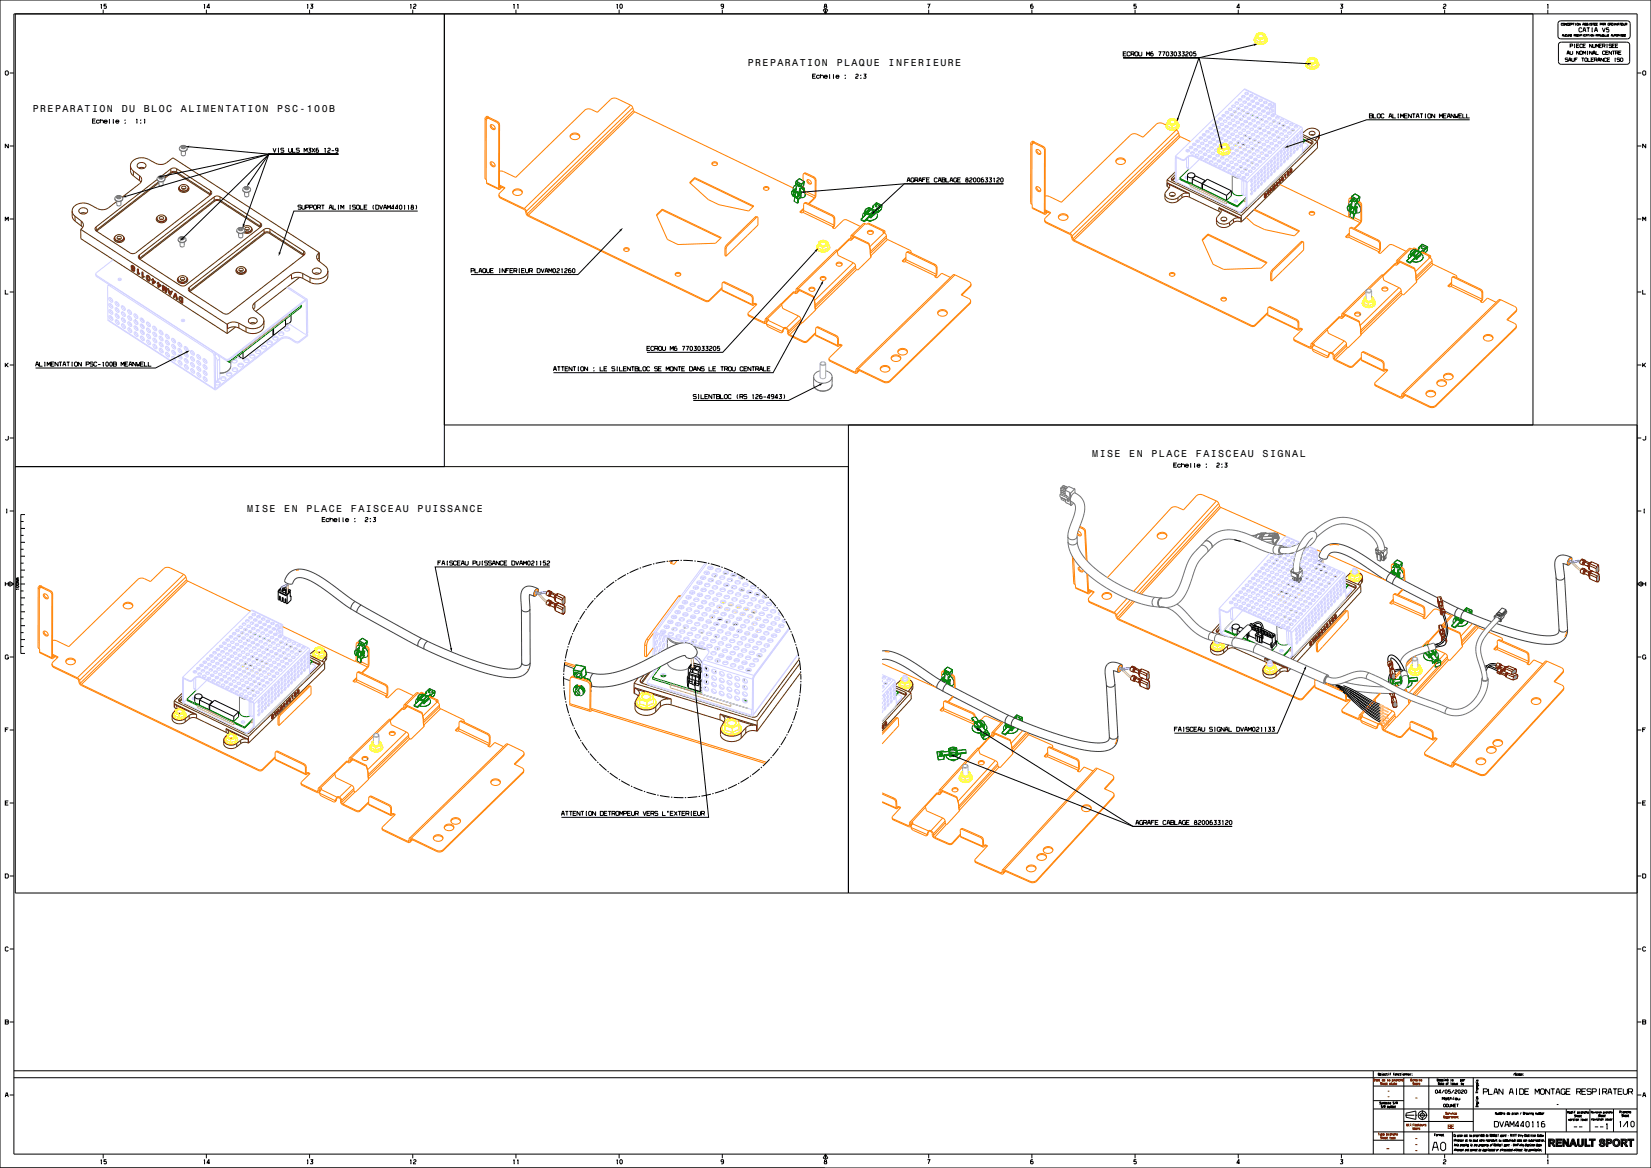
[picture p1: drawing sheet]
<svg xmlns="http://www.w3.org/2000/svg" width="1189mm" height="841mm" viewBox="0 0 1189 841" stroke-linecap="round" stroke-linejoin="round" font-family="sans-serif">
<defs><g id="words">
<g font-size="7.2">
<text x="539" y="48">PREPARATION</text>
<text x="603" y="48">PLAQUE</text>
<text x="640" y="48">INFERIEURE</text>
<text x="24" y="80">PREPARATION</text>
<text x="88" y="80">DU</text>
<text x="104" y="80">BLOC</text>
<text x="130" y="80">ALIMENTATION</text>
<text x="200" y="80">PSC-100B</text>
<text x="787" y="329">MISE</text>
<text x="813" y="329">EN</text>
<text x="829" y="329">PLACE</text>
<text x="861" y="329">FAISCEAU</text>
<text x="909" y="329">SIGNAL</text>
<text x="178" y="369">MISE</text>
<text x="205" y="369">EN</text>
<text x="221" y="369">PLACE</text>
<text x="253" y="369">FAISCEAU</text>
<text x="301" y="369">PUISSANCE</text>
</g>
</g></defs>
<g fill="#000">
<path d="M903 32h3l-3 1z" fill-rule="evenodd"/>
<path d="M942 45l3 1-3 1z" fill-rule="evenodd"/>
<path d="M848 85h1l-2 3z" fill-rule="evenodd"/>
<path d="M134 105h2v1z" fill-rule="evenodd"/>
<path d="M879 105h1v3z" fill-rule="evenodd"/>
<path d="M925 106l3-1v1z" fill-rule="evenodd"/>
<path d="M114 128l2-2 1 2z" fill-rule="evenodd"/>
<path d="M179 131l1 1-2 2z" fill-rule="evenodd"/>
<path d="M576 139l3-2v2z" fill-rule="evenodd"/>
<path d="M88 142l3-1v1z" fill-rule="evenodd"/>
<path d="M629 152l1 1-3 1z" fill-rule="evenodd"/>
<path d="M131 171l1 1-2 2z" fill-rule="evenodd"/>
<path d="M175 161l1 1-1 2z" fill-rule="evenodd"/>
<path d="M446 166l3-2-2 3z" fill-rule="evenodd"/>
<path d="M201 181l1 1-1 2z" fill-rule="evenodd"/>
<path d="M587 180l2-1-1 2z" fill-rule="evenodd"/>
<path d="M593 202l-1 3-1-1z" fill-rule="evenodd"/>
<path d="M134 253l3-1-3 2z" fill-rule="evenodd"/>
<path d="M590 277l3-1-3 2z" fill-rule="evenodd"/>
<path d="M324 467l2-1-1 3z" fill-rule="evenodd"/>
<path d="M500 490l1 3h-1z" fill-rule="evenodd"/>
<path d="M941 479l-1 3h-1z" fill-rule="evenodd"/>
<path d="M703 524l2 1v1z" fill-rule="evenodd"/>
<path d="M685 543l3 1-1 1z" fill-rule="evenodd"/>
<path d="M1115 820l1 1v1h1l-1 1v2z" fill-rule="evenodd"/>
<path d="M1115 820l1 5h-1z" fill-rule="evenodd"/>
<path d="M1117 822v1z" fill-rule="evenodd"/>
<path d="M1117 822v1z" fill-rule="evenodd"/>
<path d="M1118 820v1z" fill-rule="evenodd"/>
<path d="M1117 822v2z" fill-rule="evenodd"/>
<path d="M1115 820h3l-1 1h-1z" fill-rule="evenodd"/>
<path d="M1117 822l1 2z" fill-rule="evenodd"/>
<path d="M1118 822v2z" fill-rule="evenodd"/>
<path d="M1118 822l1 3-1-1z" fill-rule="evenodd"/>
<path d="M1118 820v1z" fill-rule="evenodd"/>
<path d="M1118 820v1z" fill-rule="evenodd"/>
<path d="M1118 820v1z" fill-rule="evenodd"/>
<path d="M1118 822l1 3z" fill-rule="evenodd"/>
<path d="M1118 820v1z" fill-rule="evenodd"/>
<path d="M1118 822v1z" fill-rule="evenodd"/>
<path d="M1118 820v1z" fill-rule="evenodd"/>
<path d="M1119 820v2z" fill-rule="evenodd"/>
<path d="M1119 822l-1 1z" fill-rule="evenodd"/>
<path d="M1118 820v1z" fill-rule="evenodd"/>
<path d="M1119 822l-1 1z" fill-rule="evenodd"/>
<path d="M1118 823l1 1v1z" fill-rule="evenodd"/>
<path d="M1119 820v3z" fill-rule="evenodd"/>
<path d="M1119 820v3z" fill-rule="evenodd"/>
<path d="M1119 821v2z" fill-rule="evenodd"/>
<path d="M1119 821v1z" fill-rule="evenodd"/>
<path d="M1120 821v1z" fill-rule="evenodd"/>
<path d="M1119 824l1 1h-1z" fill-rule="evenodd"/>
<path d="M1121 820h4v1h-3v4z" fill-rule="evenodd"/>
<path d="M1122 822h2v1h-2z" fill-rule="evenodd"/>
<path d="M1121 820l1 5h3h-4z" fill-rule="evenodd"/>
<path d="M1125 820h2l2 4v-4h1v5h-1l-3-3v3h-1z" fill-rule="evenodd"/>
<path d="M1132 820h1l3 5h-2l-1-4-1 3z" fill-rule="evenodd"/>
<path d="M1132 823h2v1h-2z" fill-rule="evenodd"/>
<path d="M1132 820l-1 5h-1z" fill-rule="evenodd"/>
<path d="M1136 820v3z" fill-rule="evenodd"/>
<path d="M1136 820h1v5l-1-1z" fill-rule="evenodd"/>
<path d="M1137 823v2z" fill-rule="evenodd"/>
<path d="M1137 823v2z" fill-rule="evenodd"/>
<path d="M1137 824v1z" fill-rule="evenodd"/>
<path d="M1137 824v1z" fill-rule="evenodd"/>
<path d="M1137 824l1 2z" fill-rule="evenodd"/>
<path d="M1138 824v2z" fill-rule="evenodd"/>
<path d="M1138 825v1z" fill-rule="evenodd"/>
<path d="M1138 825v1z" fill-rule="evenodd"/>
<path d="M1138 825v1z" fill-rule="evenodd"/>
<path d="M1138 825v1z" fill-rule="evenodd"/>
<path d="M1138 825l1 1z" fill-rule="evenodd"/>
<path d="M1139 825v1z" fill-rule="evenodd"/>
<path d="M1139 824v2z" fill-rule="evenodd"/>
<path d="M1139 824v1z" fill-rule="evenodd"/>
<path d="M1139 824v1z" fill-rule="evenodd"/>
<path d="M1139 820v5z" fill-rule="evenodd"/>
<path d="M1139 820h1v4l-1 1z" fill-rule="evenodd"/>
<path d="M1141 820h1v5h3h-4z" fill-rule="evenodd"/>
<path d="M1145 820h4l-3 1h-1z" fill-rule="evenodd"/>
<path d="M1146 821l3-1v1h-2v4h-1z" fill-rule="evenodd"/>
<path d="M1152 821v1z" fill-rule="evenodd"/>
<path d="M1152 821v1z" fill-rule="evenodd"/>
<path d="M1152 821v1z" fill-rule="evenodd"/>
<path d="M1152 821v2z" fill-rule="evenodd"/>
<path d="M1152 821l1 2z" fill-rule="evenodd"/>
<path d="M1153 820v3z" fill-rule="evenodd"/>
<path d="M1152 824h1v1z" fill-rule="evenodd"/>
<path d="M1153 824v1z" fill-rule="evenodd"/>
<path d="M1153 820v3z" fill-rule="evenodd"/>
<path d="M1153 820v2z" fill-rule="evenodd"/>
<path d="M1153 824v1z" fill-rule="evenodd"/>
<path d="M1153 822v1z" fill-rule="evenodd"/>
<path d="M1153 824v2z" fill-rule="evenodd"/>
<path d="M1153 822v1z" fill-rule="evenodd"/>
<path d="M1153 820v1z" fill-rule="evenodd"/>
<path d="M1153 820v1z" fill-rule="evenodd"/>
<path d="M1153 822l1 1z" fill-rule="evenodd"/>
<path d="M1153 822v1z" fill-rule="evenodd"/>
<path d="M1153 824v2z" fill-rule="evenodd"/>
<path d="M1153 820v1z" fill-rule="evenodd"/>
<path d="M1153 825v1z" fill-rule="evenodd"/>
<path d="M1153 820v1z" fill-rule="evenodd"/>
<path d="M1154 822v1z" fill-rule="evenodd"/>
<path d="M1153 825l1 1z" fill-rule="evenodd"/>
<path d="M1154 825v1z" fill-rule="evenodd"/>
<path d="M1154 820v1z" fill-rule="evenodd"/>
<path d="M1154 825v1z" fill-rule="evenodd"/>
<path d="M1154 820v1z" fill-rule="evenodd"/>
<path d="M1154 822v1z" fill-rule="evenodd"/>
<path d="M1154 825v1z" fill-rule="evenodd"/>
<path d="M1154 822v1z" fill-rule="evenodd"/>
<path d="M1154 825v1z" fill-rule="evenodd"/>
<path d="M1154 820v1z" fill-rule="evenodd"/>
<path d="M1154 825v1z" fill-rule="evenodd"/>
<path d="M1154 820l1 1z" fill-rule="evenodd"/>
<path d="M1154 822l1 1z" fill-rule="evenodd"/>
<path d="M1155 820v1z" fill-rule="evenodd"/>
<path d="M1155 822v2z" fill-rule="evenodd"/>
<path d="M1155 825v1z" fill-rule="evenodd"/>
<path d="M1155 820v2z" fill-rule="evenodd"/>
<path d="M1155 824v1z" fill-rule="evenodd"/>
<path d="M1155 822v2z" fill-rule="evenodd"/>
<path d="M1155 824v1z" fill-rule="evenodd"/>
<path d="M1155 822v2z" fill-rule="evenodd"/>
<path d="M1155 822v3z" fill-rule="evenodd"/>
<path d="M1155 823h1v2h-1z" fill-rule="evenodd"/>
<path d="M1155 820l1 2h-1z" fill-rule="evenodd"/>
<path d="M1156 823v2z" fill-rule="evenodd"/>
<path d="M1157 820h2l-1 1v4z" fill-rule="evenodd"/>
<path d="M1157 820l1 5h-1z" fill-rule="evenodd"/>
<path d="M1159 820v1z" fill-rule="evenodd"/>
<path d="M1158 823h1h-1z" fill-rule="evenodd"/>
<path d="M1159 820v1z" fill-rule="evenodd"/>
<path d="M1159 820v1z" fill-rule="evenodd"/>
<path d="M1159 820v1z" fill-rule="evenodd"/>
<path d="M1159 820v1z" fill-rule="evenodd"/>
<path d="M1159 820l1 1z" fill-rule="evenodd"/>
<path d="M1159 822v1z" fill-rule="evenodd"/>
<path d="M1160 822v1z" fill-rule="evenodd"/>
<path d="M1160 820v1z" fill-rule="evenodd"/>
<path d="M1160 822v1z" fill-rule="evenodd"/>
<path d="M1160 820v2z" fill-rule="evenodd"/>
<path d="M1160 822v1z" fill-rule="evenodd"/>
<path d="M1160 820v3z" fill-rule="evenodd"/>
<path d="M1160 822v1z" fill-rule="evenodd"/>
<path d="M1160 820v3z" fill-rule="evenodd"/>
<path d="M1160 820v3z" fill-rule="evenodd"/>
<path d="M1160 820v3z" fill-rule="evenodd"/>
<path d="M1160 821v2z" fill-rule="evenodd"/>
<path d="M1161 821l-1 2z" fill-rule="evenodd"/>
<path d="M1161 821v2z" fill-rule="evenodd"/>
<path d="M1161 821v2z" fill-rule="evenodd"/>
<path d="M1161 821v1z" fill-rule="evenodd"/>
<path d="M1162 822v2z" fill-rule="evenodd"/>
<path d="M1162 822v2z" fill-rule="evenodd"/>
<path d="M1162 821v3z" fill-rule="evenodd"/>
<path d="M1162 821v4z" fill-rule="evenodd"/>
<path d="M1162 821v4z" fill-rule="evenodd"/>
<path d="M1162 821v4z" fill-rule="evenodd"/>
<path d="M1162 821v4z" fill-rule="evenodd"/>
<path d="M1163 821v2z" fill-rule="evenodd"/>
<path d="M1163 823v2z" fill-rule="evenodd"/>
<path d="M1163 820v2z" fill-rule="evenodd"/>
<path d="M1163 820v2z" fill-rule="evenodd"/>
<path d="M1163 823v2z" fill-rule="evenodd"/>
<path d="M1163 820h1v1l-1 1z" fill-rule="evenodd"/>
<path d="M1163 824v1z" fill-rule="evenodd"/>
<path d="M1163 824v2z" fill-rule="evenodd"/>
<path d="M1163 825l1 1z" fill-rule="evenodd"/>
<path d="M1164 825v1z" fill-rule="evenodd"/>
<path d="M1164 825v1z" fill-rule="evenodd"/>
<path d="M1164 825l1 1h-1z" fill-rule="evenodd"/>
<path d="M1164 820h1l-1 1z" fill-rule="evenodd"/>
<path d="M1165 820v1z" fill-rule="evenodd"/>
<path d="M1164 825l1 1z" fill-rule="evenodd"/>
<path d="M1165 825v1z" fill-rule="evenodd"/>
<path d="M1165 820v1z" fill-rule="evenodd"/>
<path d="M1165 824v1z" fill-rule="evenodd"/>
<path d="M1165 820v2z" fill-rule="evenodd"/>
<path d="M1165 820v2z" fill-rule="evenodd"/>
<path d="M1165 824v1z" fill-rule="evenodd"/>
<path d="M1165 820l1 3z" fill-rule="evenodd"/>
<path d="M1165 823v2z" fill-rule="evenodd"/>
<path d="M1166 821l1 2-1 2z" fill-rule="evenodd"/>
<path d="M1166 823l-1 2z" fill-rule="evenodd"/>
<path d="M1167 820l1 1v1h1l-1 1v2z" fill-rule="evenodd"/>
<path d="M1167 820l1 5h-1z" fill-rule="evenodd"/>
<path d="M1169 822v1z" fill-rule="evenodd"/>
<path d="M1169 822v1z" fill-rule="evenodd"/>
<path d="M1170 820v1z" fill-rule="evenodd"/>
<path d="M1169 822l1 2z" fill-rule="evenodd"/>
<path d="M1167 820h3v1h-2z" fill-rule="evenodd"/>
<path d="M1170 822v2z" fill-rule="evenodd"/>
<path d="M1170 822v2z" fill-rule="evenodd"/>
<path d="M1170 822l1 3-1-1z" fill-rule="evenodd"/>
<path d="M1170 820v1z" fill-rule="evenodd"/>
<path d="M1170 820v1z" fill-rule="evenodd"/>
<path d="M1170 820v1z" fill-rule="evenodd"/>
<path d="M1170 822l1 3z" fill-rule="evenodd"/>
<path d="M1170 820v1z" fill-rule="evenodd"/>
<path d="M1170 822v1z" fill-rule="evenodd"/>
<path d="M1170 820l1 1z" fill-rule="evenodd"/>
<path d="M1171 820v2z" fill-rule="evenodd"/>
<path d="M1171 822l-1 1z" fill-rule="evenodd"/>
<path d="M1171 820v2z" fill-rule="evenodd"/>
<path d="M1171 822v1z" fill-rule="evenodd"/>
<path d="M1170 823l1 1v1z" fill-rule="evenodd"/>
<path d="M1171 820v3z" fill-rule="evenodd"/>
<path d="M1171 820v3z" fill-rule="evenodd"/>
<path d="M1171 821v2z" fill-rule="evenodd"/>
<path d="M1171 821l1 2z" fill-rule="evenodd"/>
<path d="M1172 821v1z" fill-rule="evenodd"/>
<path d="M1171 824l1 1h-1z" fill-rule="evenodd"/>
<path d="M1172 820h5l-3 1h-2z" fill-rule="evenodd"/>
<path d="M1174 821l3-1v1h-2v4h-1z" fill-rule="evenodd"/>
</g>
<g fill="none" stroke="#000" stroke-width=".72">
<path d="M0 0h1189v841h-1189zM10 10h1169v821h-1169zM11 10v633h1168M73 4v-1v3M73 6h.1M74 7v3M77 3h-2v2l1-1 1 2h-2M147 4v-1v3M147 6h1M149 7v3M151 5h-2l1-2 1 3M221 4l1-1v3"/>
<path d="M221 6h1M223 7v3M224 3h1l-1 1 1 1v1h-2M296 4v-1v3M296 6h.1M297 7v3M298 4v-1h2v1l-2 1v1h2M320 10v326M370 4v-1v3M370 6h.1M372 7v3M373 4v-1v3"/>
<path d="M373 6h.1M444 4l1-1v3M444 6h1M446 7v3M446 4l1-1 1 1v1v1l-2-1zM520 7v3M521 4l-1 1-1-2h2v2l-2 1M593 7h3l-1 3zM594 4h1v-1h-1v3h1v-2M595 7v3M668 3h2l-1 3M669 7v3"/>
<path d="M743 7v3M744 3l-2 1v2h2v-2l-2 1M817 7v3M818 3h-1v2l1-1v2h-1M892 7v3M893 5h-2l1-2v3M965 3h2l-1 1 1 1v1h-2M966 7v3M1039 4l1-1h1v1l-2 1v1h2M1040 7v3M1104 10v296M1114 4l1-1v3"/>
<path d="M1115 6h.1M1115 7v3M1123 16l1-1h48l2 2v9l-1 1-1 1h-48l-2-2v-9zM1125 17h-1l1 1M1126 17h1v1h-1zM1128 17v1l-1-1v1M1130 17h-1v1h1M1130 17h1M1131 17h-1v1h1M1131 18h1v-1h-1v1M1133 17h1M1133 17v1"/>
<path d="M1135 17v1M1136 17h1l-1 1zM1138 17v1l-1-1v1M1140 18v-1l1 1M1140 18h1M1142 17h-1l1 1h-1M1144 17h-1l1 1h-1M1145 17v1M1146 17h-1l1 1h-1M1147 17h1M1147 17v1M1148 17h1"/>
<path d="M1149 17h-1v1h1M1150 17h.1M1151 17h-1v1h1M1152 18h1v-1h-1v1M1154 18v-1l1 1M1154 18h1M1155 18h1v-1h-1v1M1156 18h.1M1158 17h1v1h-1zM1159 18h1v-1h-1v1M1160 18h.1M1161 17h1v1h-1z"/>
<path d="M1163 17v1M1165 17v1l-1-1v1M1165 18v-1l1 1M1165 18h1M1166 17h1M1167 17v1M1168 17h1M1169 17h-1v1h1M1169 17v1h1v-1M1171 18l1-1h-1v1M1171 18h1M809 39h2"/>
<path d="M811 37h-2v3h2M814 38l-1-1-1 1v2h2M815 39h1l1-1-2-1v3M816 39l1 1M818 37l2 1v2h-1h-2v-2zM820 37v3h1h1v-3M830 37l-1 1v2h2l-1-2-1 1M834 37h2l-1 3M837 37h2l-1 3M841 37l1 1v2h-1h-1v-2zM843 37h2l-1 2h1v1h-2M846 37l1 1v2h-1v-2z"/>
<path d="M849 37h1l-1 2h1v1h-2M851 37h2l-1 2h1v1h-2M854 38l1-1 1 1-2 1v1h2M857 37l2 1v2h-1h-1v-2zM861 37h-1v2l1-1v2h-1M903 32l-39 10h-55M1123 31l1-1h48l2 2v13l-2 1h-48l-2-2v-12zM1125 26v-1l1 1M1125 26h1M1126 25l1 1v-1M1128 39l1-2h1v2M1128 25v1"/>
<path d="M1129 38h1M1129 25v1h1v-1M1131 33h1l1-1h-2v2M1131 37v2h2v-2M1131 25v1l-1-1v1M1131 25h1M1132 25h-1v1h1M1134 26v-1v1l1-1v1M1134 34h.1M1134 32h.1M1134 32v2M1135 25h1l-1 1z"/>
<path d="M1135 33h2M1136 25h1v1h-1zM1137 32h-2v2h2M1137 37v2l-2-2v2M1138 37h2l-1 2h-1zM1138 25v1M1138 25h1M1139 21v-1l-2 1v1l1 1 1-1M1139 25h-1v1M1140 32h-1h-1v2h2M1140 23l1-3 1 3M1140 25v1"/>
<path d="M1140 39v-2l1 1 1-1v2M1140 33h2M1140 22h2M1142 25h-1v1h1M1142 32h-2v2h2M1142 26v-1l1 1M1142 26h1M1143 20h2M1143 39h1M1143 37h1M1143 25h1M1143 37v2"/>
<path d="M1144 25v1M1144 20v3M1145 25v1M1146 25h1l-1 1zM1146 20h1M1146 23h1M1147 32v2l-2-2v2M1147 37v2l-2-2v2M1147 20v3M1147 32l1 2h1v-2M1147 39l1-2 1 2M1147 38h2"/>
<path d="M1148 25v1l-1-1v1M1148 23l1-3h1l1 3M1149 22h1M1149 26v-1l1 1v-1v1M1149 34v-2l1 1 1-1v2M1149 37v2h2M1151 26v-1l1 1M1151 26h.1M1152 33h1M1153 25v1l-1-1v1M1153 25v1h1v-1M1154 32h-2v2h2"/>
<path d="M1154 20l1 3 1-3M1154 33h2v-1h-2v2M1154 25h1M1155 25h-1v1h1M1155 33l1 1M1155 25v1h1M1156 37h-1h-1l1 2h1M1156 38h2M1157 25v1h1M1157 32v2M1158 25h1M1158 37h-2v2h2"/>
<path d="M1159 20h-2v2l1-1 1 2h-2M1159 25h-1v1h1M1160 26l1-1v1M1160 26h1M1161 32h-2v1h1l1 1h-2M1161 37v2l-2-2v2M1161 33h2M1161 37h2M1161 25l1 1v-1M1162 37v2M1163 25h1M1163 32h-2v2h2"/>
<path d="M1163 25v1M1163 38h2v-1h-2v2M1163 33h2M1164 25h1v1h-1zM1165 38v1M1165 26l1-1h-1v1M1165 32h-2v2h2M1166 26h.1M1166 38h1M1167 26h.1M1167 25h.1M1167 25v1"/>
<path d="M1168 37h-2v2h2M1168 25v1M1169 25h1M1170 25h-1v1h1M1170 25h1M1171 25h-1v1h1M4 52v-1l2 1v1l-1 1-1-1zM7 53h3M585 55h2M587 53h-2v3h2M590 55v-1l-2 1 1 1h1M591 55l1-1 1 1v1"/>
<path d="M591 53v3M594 55h2l-1-1h-1v2h2M597 53l1 3M600 53l1 3M602 55h2v-1h-1l-1 2h1h1M609 56h.1M609 54h.1M616 54l1-1 1 1v1l-2 1h2M620 56h.1M620 54h.1M622 53h2l-1 2h1v1h-1h-1M809 42h55l78 4"/>
<path d="M809 42h55l-16 43M809 42h55l15 63M826 40v-3l1 2 1-2v3M1129 42h-2l1 1h1v1h-2M1130 44v-2h1v2M1130 43h1M1132 42v2h2v-2M1134 43h2M1136 42h-2v2M1139 42h2M1140 42v2M1142 42h1v2h-2z"/>
<path d="M1144 42v2h1M1146 43h1M1148 42h-2v2h2M1148 43h2v-1h-2v2M1149 43l1 1M1151 44v-2h1v2M1151 43h1M1155 42v2l-2-2v2M1157 42h-2l1 2h1M1158 43h1M1159 42h-1v2h1M1163 42h.1"/>
<path d="M1163 44h.1M1163 42v2M1166 42h-1v1h1v1h-1M1167 42h2l-1 2h-1zM1179 53h3M1183 52l1-1 1 1v1v1l-2-1zM67 87h1M69 86h-2v3h2M72 87l-1-1-2 1 1 2 2-1M72 87l2-1v1v2M72 86v3M75 87h2v-1h-1l-1 2 1 1 1-1"/>
<path d="M79 86v3M82 86v3M83 87h3l-1-1h-1l-1 2 1 1 2-1M90 88h.1M90 87h.1M98 86h1v3M98 89h1M101 88h.1M101 87h.1M104 86v3M104 89h.1M919 87h.1"/>
<path d="M921 88l1 1M924 90v1M924 90h.1M986 83h2v-1h-2v3h2v-2M989 82v3h2M992 83v-1l2 1v1l-1 1-1-1zM997 83l-1-1-1 1v1v1l2-1M1000 85l1-3h1v3M1001 84h1M1003 82v3h2M1007 85h.1M1007 82h.1"/>
<path d="M1007 82v3M1009 85v-3l1 2 1-2v3M1011 83h2M1014 82h-3v3h3M1016 82v3l-2-3v3M1017 82h2M1018 82v3M1020 85l1-3 1 3M1020 84h2M1023 82h2M1024 82v3M1026 85h1"/>
<path d="M1026 82h1M1027 82v3M1028 83l1-1 1 1v1v1l-2-1zM1033 82v3l-2-3v3M1037 85v-3l1 2 1-2v3M1039 83h2M1042 82h-3v3h3M1042 85l1-3h1v3M1043 84h1M1047 82v3l-2-3v3M1048 82v3l1-1 1 1v-3M1051 83h1"/>
<path d="M1053 82h-2v3h2M1053 82v3h3M1056 82v3h2M1058 86h-74l-56 19M6 104v3l-2-3v3M7 105h3M136 106l58 5h50M197 107l1 3 1-3M200 110h1M200 107h1M201 107v3M204 107h-1l-1 1h2v1h-2"/>
<path d="M208 107v2v1l2-1v-2M211 107v3h2M216 107h-3l1 1h1l1 1h-3M219 110v-3l1 1 1-1v3M222 107h2l-1 1h1v1h-2M225 107l2 3M227 107l-2 3M229 107h-1v2h1v-1h-1M234 107v3M234 110h.1M236 107h1h1v1l-2 1v1h2M239 108h2"/>
<path d="M243 108h-1v-1h1v2l-1 1M244 111h-50l-15 21M244 111h-50l-18 50M244 111h-50l-62 60M244 111h-50l-78 16M244 111h-50l-103 30M1179 105h3M1185 104v3l-2-3v3M579 138l72-6h72h-72l-21 21M653 131l1-3h1v3M654 130h1M658 130v1"/>
<path d="M658 129v-1l-2 1v1l1 1 1-1M659 130h2v-2h-2v3M660 130l1 1M662 131v-3h1l1 3M662 130h2M664 129h2M667 128h-3v3M667 129h2M669 128h-2v3h2M675 129l-1-1-1 1v1v1l2-1M676 131v-3h1l1 3M676 130h2"/>
<path d="M678 129h2l1-1h-3v3h2v-2M681 128v3h2M684 131l1-3 1 3M684 130h2M688 130h1v1M689 129l-1-1-1 1v1v1l2-1M690 129h1M692 128h-2v3h2M696 129h1v-1h-1v3h1v-2M698 129l1-1h1v1l-2 1v1h2M701 129l1-1 1 1v1l-1 1-1-1zM704 129v-1l2 1v1l-1 1-1-1z"/>
<path d="M708 128l-1 1v2h1v-2l-1 1M710 128h1l-1 1 1 1v1h-2M712 128h2l-1 1 1 1v1h-2M716 129v-1v3M716 131h.1M718 129v-1h2v1l-2 1v1h2M721 128l1 1v1v1l-1-1v-1zM855 126a2.8 2.8 0 0 1 3-2 2.8 2.8 0 0 1 3 2M855 126a2.8 2.8 0 0 0 3 2 2.8 2.8 0 0 0 3-2M855 126v4M859 129l7 3M859 129l2-2 7 3"/>
<path d="M859 129v3M861 126v1M866 132v4M866 132l3-3 18 8M866 132l17 9M868 130v1M868 130l-2 2M887 137v4M887 137l-4 4M4 159v-3l1 2 1-2v3M7 158h3M217 148h-2v1h1l1 1h-2"/>
<path d="M217 148v2l1 1 2-1v-2M220 149h2v-1h-2v3M223 149h2v-1h-2v3M226 148h2v2l-1 1-1-1v-2zM229 149h1l1-1h-2v3M230 149l1 2M231 148h3M233 148v3M237 151l1-3 1 3M237 149h2M240 148v3h2M244 148h.1"/>
<path d="M244 151h.1M244 148v3M245 151v-3l2 1 1-1v3M252 148h.1M252 151h.1M252 148v3M256 148h-2v1h2v1h-2M257 148h2v2l-1 1-1-1v-2zM259 148v3h3M262 149h2M264 148h-2v3h2M269 148v1v2"/>
<path d="M271 148h1h1v2l-1 1h-1zM273 148l2 3 1-3M276 151l1-3h1v3M277 149h1M279 151v-3l1 1 1-1v3M284 150h-2l1-2v3M287 150h-2l1-2v3M288 148h1v2v1l-1-1v-2zM291 148v3M291 151h1M294 148v3M294 151h.1"/>
<path d="M296 149h1v-1h-1v3l2-1-1-1M299 148l1 1-1 2M301 152h-89l-10 30M883 141v3M1179 158h3M1183 159v-3l1 2 1-2v3M447 166l-31 32h-77M339 195h2v-1l-2-1v3M342 193v3h2M345 196l1-3 1 3M345 195h2M348 194v-1l2 1v2h-1h-1z"/>
<path d="M349 196h1M350 193v3h1h2v-3M353 195h2M355 193h-2v3h2M360 196h.1M360 193h.1M360 193v3M364 193v3l-2-3v3M364 195h2M367 193h-3v3M367 195h2M369 193h-2v3h2"/>
<path d="M370 195h2v-1l-2-1v3M371 195l1 1M374 196h.1M374 193h.1M374 193v3M376 195h1M378 193h-2v3h2M378 193v3h1h2v-3M381 195h2v-1l-2-1v3M383 195v1M387 193h1l1 1v2h-1h-1zM390 193l1 3 1-3"/>
<path d="M392 196l1-3h1l1 3M393 195h1M395 196v-3l1 2 1-2v3M398 194l1-1 1 1v2h-1h-1zM401 194l1-1 1 1v1l-2 1h2M404 194l1-1v3M405 196h.1M407 194v-1l1 1v1l-1 1h1M411 193l-2 1v2h2v-1h-2M412 194l1-1 1 1v2h-1h-1zM587 181l-66 73h-55M4 209v3h2"/>
<path d="M7 210h3M592 204l-35 64h-158M1179 210h3M1183 209v3h2M197 237v5l-22 16M197 237v4M206 230v5l-9 6M210 227l-1 5-1 1h-2M134 254l-22 11h-86M172 256l3 2M175 254v4M197 241h.1"/>
<path d="M466 251h2M468 249h-2v3h2M471 250l-1-1-1 1v2h2M472 251h1l1-1-2-1v3M473 251l1 1M474 250l1-1 2 1v2h-1h-2zM477 249v3h1h1v-3M483 252v-3l1 2 1-2v3M487 249l-1 1v2h1v-1h-1M491 249h2l-1 3M494 249h2l-1 3M497 250l1-1 1 1v2h-1h-1z"/>
<path d="M500 249h2l-1 2h1v1h-1h-1M503 250v-1l1 1v2h-1zM506 249h1l-1 2h1v1h-2M508 249h2l-1 2h1v1h-2M511 250l1-1 1 1v1l-2 1h2M514 250v-1l2 1v2h-1h-1zM518 249h-1v2h1v1h-1M4 261v3M5 263l1 1M6 261l-2 3M7 263h3M26 264v-3h1l1 3"/>
<path d="M26 262h2M28 261v3h3M32 264h1M32 261h1M32 261v3M34 264v-3l1 1 1-1v3M37 262h2M39 261h-2v3h2M42 261v3l-2-3v3M42 261h3M44 261v3M45 264l1-3h1v3"/>
<path d="M46 262h1M48 261h2M49 261v3M52 264h.1M52 261h.1M52 261v3M54 261h2v2l-1 1-1-1zM59 261v3l-3-3v3M62 262h2v-1h-2v3M67 261h-2v1h2v1v1l-2-1M70 261h-1h-1v2v1l2-1M71 262h1"/>
<path d="M74 261v3M74 264h1M76 261h1h1v2l-1 1-1-1zM79 261h1h1v2l-1 1-1-1zM82 262h1l1-1h-2v3h1l1-1-1-1M87 264v-3l1 1 1-1v3M90 262h2M92 261h-2v3h2M93 264l1-3 1 3M93 262h2M98 261v3l-2-3v3M98 261l1 3 1-2v2l1-3"/>
<path d="M101 262h2M103 261h-2v3h2M104 261v3h2M107 261v3h2M399 267v-3h1l1 3M399 266h1M401 264h3M402 264v3M404 264h2M405 264v3M407 265h2M409 264h-2v3h2"/>
<path d="M412 264v3l-2-3v3M413 264h2M414 264v3M416 264h1M416 267h1M416 264v3M419 264l1 1v1v1l-2-1v-1zM423 264v3l-2-3v3M428 267h.1M428 265h.1M432 264v3h2M435 265h2"/>
<path d="M437 264h-2v3h2M443 264h-2v1l2 1-1 1h-1M444 264h1M444 267h1M444 264v3M446 264v3h2M449 265h2M451 264h-2v3h2M454 264v3l-2-3v3M455 264h2M456 264v3M457 265h2l1-1h-3v3h2h1l-1-2"/>
<path d="M460 264v3h2M464 264l1 1v1v1l-2-1v-1zM468 265l-1-1-1 1v1v1l2-1M474 264h-3l1 1 2 1v1h-3M474 265h2M476 264h-2v3h2M480 267v-3l1 2 1-2v3M483 265v-1l2 1v1l-1 1-1-1zM488 264v3l-3-3v3M488 264h2M489 264v3M491 265h2"/>
<path d="M493 264h-2v3h2M497 264h1l1 1v1l-1 1h-1zM499 267l1-3h1l1 3M500 266h1M504 264v3l-2-3v3M507 264h-2v1l2 1v1h-2M511 264v3h2M513 265h2M516 264h-3v3h3M519 264h2M520 264v3M522 266h2v-2h-2v3"/>
<path d="M523 266l1 1M525 265v-1l2 1v1l-1 1-1-1zM527 264v2l1 1 2-1v-2M535 265v-1l-2 1v1l1 1 1-1M536 265h2M538 264h-2v3h2M541 264v3l-2-3v3M541 264h3M542 264v3M544 266h2v-2h-2v3M546 266v1M547 267l1-3 1 3"/>
<path d="M547 266h2M550 264v3h2M553 265h1M555 264h-2v3h2M590 277l-22 11h-69M1179 263h3M1183 261v3M1184 263l1 1M1185 261l-2 3M501 284h-1l-1 1h2v2h-2M503 287h.1M503 284h.1"/>
<path d="M503 284v3M505 284v3h2M508 285h1M510 284h-2v3h2M513 284v3l-3-3v3M513 284h2M514 284v3M516 285h2v-1h-2v3h2v-2M519 284v3h2M522 284l2 1v1l-1 1-1-1v-1zM527 285l-1-1-2 1v1l1 1 2-1M531 284v1v2"/>
<path d="M533 286h2v-2h-2v3M534 286l1 1M538 284h-2v1h1l1 2h-2M542 285v-1v3M542 287h1M544 285l1-1h1v1l-2 1v1h2M549 284l-2 1v2h2l-1-2-1 1M550 286h2M554 286h-1l1-2v3M557 285l-1 1-1-2h2v2l-1 1M560 286h-2l1-2 1 3M561 284h2l-1 1 1 1v1h-2"/>
<path d="M564 284l1 1-1 2M6 314v2l-1 1-1-1M7 315h3M320 306h859M611 306v337M1179 315h3M1185 314v2v1l-2-1M11 336h600M845 335h2M847 333h-2v3h2M850 335v-1l-2 1 1 1h1M851 335l1-1 1 1v1"/>
<path d="M851 333v3M854 335h2l-1-1-1 1v1h2M857 333l1 3M860 333l1 3M862 335h2v-1h-1l-1 2h1h1M869 336h.1M869 334h.1M876 334l1-1 1 1v1l-2 1h2M880 336h.1M880 334h.1M882 333h2l-1 2h1v1h-2M5 369h.1"/>
<path d="M5 366h.1M5 366v3M7 368h3M15 376h2M18 371h-3v99h3M232 374h2M234 373h-2v3h2M237 374l-1-1-1 1v2l2-1M238 374l1-1 1 1v2M238 373v3M240 374h3l-1-1-2 1v1l1 1 2-1M244 373l1 3"/>
<path d="M247 373v3M249 374h2l-1-1-1 1v1v1l2-1M255 375h.1M256 374h.1M263 373h1h1v1l-2 1v1h2M267 375h.1M267 374h.1M269 373h1l-1 1h1v1v1l-1-1M1179 368h3M1184 366v3M15 381h3M15 391h3"/>
<path d="M15 396h2M15 386h2M889 389l5 1M4 419v3M6 419v3M7 419l3 2-3 1zM12 420h1l1 1h-2zM12 419h2M12 418h2M12 419h.1M12 417v1M14 418h-2v1h2"/>
<path d="M14 416h-2v1h2M15 401h3M15 411h3M15 416h2M15 406h2M315 405h2M318 404h-3v3M318 407l1-3h1v3M318 406h2M322 407h.1M322 404h.1M322 404v3"/>
<path d="M326 404h-2v1h2v2h-2M329 405l-1-1-1 1v1v1l2-1M329 405h2M332 404h-3v3h3M332 407l1-3h1v3M332 406h2M335 404v2l1 1 1-1v-2M341 406h1l1-2h-2v3M343 404v2l1 1 2-1v-2M347 407h.1M347 404h.1M347 404v3"/>
<path d="M351 404h-2v1l2 1v1h-2M354 404h-2v1l2 1v1h-2M355 407v-3h1l1 3M355 406h1M360 404v3l-3-3v3M362 405v-1l-2 1v1l1 1 1-1M363 405h2M365 404h-2v3h2M369 404h1l1 1v1l-1 1h-1zM371 404l1 3 2-3M374 407l1-3h1v3M374 406h2"/>
<path d="M377 407v-3l1 2 1-2v3M380 405l1-1 1 1v1l-1 1-1-1zM383 405v-1h2v1l-2 1v1h2M386 405l1-1v3M386 407h1M389 405v-1v3M389 407h1M393 404h-2v1h2v2h-2M394 405l1-1h1v1l-2 1v1h2M396 408h-83l12 59M442 419l-5 4M444 418h-1"/>
<path d="M451 414l-6 3M453 413h-1M460 409l-7 3M462 409h-1M469 406l-6 2M471 406h-1M479 404l-7 2M481 404h-1M489 403l-7 1M491 403h-1M492 403l7 1M500 404h1"/>
<path d="M502 404l7 1M510 406h1M512 406l7 2M520 408v1M521 409l7 3M529 412l1 1M531 413l6 3M535 416l-1 1M537 417l1 1M539 418l6 4M946 407v1M947 409l2 1"/>
<path d="M947 409h2M947 406h.1M949 406h.1M949 406v1M950 406l1 1M950 406l-1 1M950 406v1M950 407h-1M950 407h1M950 406h.1M950 410l1 1M951 410h.1"/>
<path d="M951 406h.1M951 410v1M952 410h-1M952 410h.1M952 410l-1 1M952 410v1M953 408h1M953 408h1l-1 1M953 408h1v1M953 408h.1M954 408h.1M954 408v1"/>
<path d="M955 411v1M1183 419v3M1185 419v3M4 420h2M7 421h3M12 422h1l1 1h-2zM14 424h-2M15 421h3M15 431h3M15 436h2M15 425h2M200 425h1l-1 1 6 3"/>
<path d="M200 425v7h1M200 426l6 3M201 432v-3h1v3l1 1M202 432h.1M202 432h-1M202 429v3M202 424l-1 1M202 424l-2 1M203 426l2-1h1l-1 2zM203 424l1 1M203 424h1l-1 2-2-1M203 433v-3h1v3l1 1"/>
<path d="M203 423l3 2M204 433h.1M204 433h-1M204 430v3M205 425l1 1M205 425l-2 1M205 425h.1M205 424l1 1M205 434v-3h1v3l1 1M206 434h.1M206 434h-1M206 431v3"/>
<path d="M206 429h.1M206 426l-1 1M206 428v1M206 428h1M206 424l-1-1-1 1M207 428v7M207 426l1 1M207 426h1l-1 2-2-1 1-1M207 425h1M207 424l2 1M208 425l1 1M208 425v1"/>
<path d="M209 426h.1M209 429h1M209 426l-2 2M209 426v4l1-1M209 425v1M210 429v3l-3 3M422 438v1M427 432l-4 6M429 431l-1 1M434 425l-5 5M436 424l-1 1M534 424l2 1"/>
<path d="M539 426l2 1M544 428l3 1M546 423h.1M547 424l5 5M550 429l3 1M553 430h1M554 431l5 5M559 437l1 1M561 439l3 6M1179 421h3M1179 421l3-2v3zM1183 420h2"/>
<path d="M15 440h3M15 451h3M15 455h2M15 446h2M412 458l-2 6M413 456l-1 1M416 449l-3 6M417 447l-1 1M421 440l-4 6M565 446h.1M566 447l3 7M570 454v1"/>
<path d="M570 456l3 7M887 451v4M891 454l2 1M891 454v3M893 451a2.8 2.8 0 0 0-3-2 2.8 2.8 0 0 0-3 2M893 451a2.8 2.8 0 0 1-3 2 2.8 2.8 0 0 1-3-2M893 451v1M895 453l-2-1-2 2M898 457h.1M898 457v3M898 456l1 5M898 457l6 3"/>
<path d="M899 456h.1M899 456v3h-1M899 455h.1M899 455l1 3M899 455v1M900 450h.1M901 450l-1 1a7 7 0 0 1 8-3l1 2 1 3M901 451a5 5 0 0 1 6-2l2 3M901 452h.1M902 453l3 2M902 449h-1a.9 .9 0 0 0-1 0 .9 .9 0 0 0 0 1M902 452h-1"/>
<path d="M902 451l6 1a11 11 0 0 1 9 6l-1 1v-1a21 21 0 0 0-15-6M902 451l7 1M902 451l6 1M902 452v1h1l1-1M902 452a.7 .7 0 0 0 1 1 .6 .6 0 0 0 0-1M903 450l2 1-3-1M903 450h.1M904 457v1l4 1M904 457l1-1 4 2M904 457l4 2M904 458l1 3 1 1M904 452l1 1a.7 .7 0 0 0 1 1 1 1 0 0 0 0-2"/>
<path d="M904 452v2M905 453l-1 1M905 451h1M905 455h1M905 455v1M905 452l2 3 1-1v-1M906 458v4l1 1M906 455v2M906 455l2 2M906 455h.1M906 453l-1 1h-1M907 459v4"/>
<path d="M907 459v3M908 453l1 1M908 453a4 4 0 0 1 3 4l1-1v-1M908 459h.1M908 459l1 4M908 453a6 6 0 0 1 6 4v-1M908 457h1M908 457v1M909 458l-1 1M909 458v2M909 454v1a.7 .7 0 0 0 0 1 .7 .7 0 0 0 1-1 .7 .7 0 0 0 0-1M909 454l-2 1-1-1h1l-1 1"/>
<path d="M909 459v1M909 454l-1 1 2 1 1-1M909 455l-1 1M909 457v3M909 457h.1M909 457l7 3M909 457l1 3h-1v3M910 454h.1M911 455l-1 1 2 1 1-1M911 456l-1 1M913 456l-1 1M913 457h-1"/>
<path d="M914 455l4 2M915 457l-1 1-2-1M915 457v1M915 458h.1M916 460v3M916 457l2 1-2 1-1-1M916 457l2 1M918 457l-2 3M918 457l1 7-3 2M918 457h.1M1039 441a36 36 0 0 1 2 17 11 11 0 0 1-8 7M1039 441h.1"/>
<path d="M1039 441a23 23 0 0 1 2 19 13 13 0 0 1-7 6M5 473h1v2M6 472h-1h-1v2v1l2-1M7 473h3M15 461h3M15 466h2M204 462h.1M204 462v1M206 464h1M209 465v1M209 465h.1M407 477l-1 7"/>
<path d="M407 475v1M409 467l-2 7M409 465v1M498 478l-2 3M498 479l-2 2h3l2-2h-1M498 479l-1 2M499 477l6 2M500 479h1M502 480l2 1M502 480l-2 2M502 479l3 1-2 3-3-1zM502 479v1"/>
<path d="M573 464v1M574 466l1 7M575 473l1 1M576 475l1 7M907 462l2 1M907 462v1M909 462l6 3M915 463v3h1M915 463l1 1M916 464v2M916 463h-1M916 463v1"/>
<path d="M918 461h1M919 461v4M919 461l-3 4v3M1000 477a3 3 0 0 1 1-5 3 3 0 0 1 4 1l4 5 3 5M1002 476v-2l2 1 3 4 2 3M1036 464h-3M1039 462v1M1041 461a4 4 0 0 1-4 5h-3M1071 479l-2 1M1073 479l6 3M1077 479a5 5 0 0 0-7 4M1078 478a6 6 0 0 0-8 3"/>
<path d="M1179 473h3M1185 473v2M1185 472h-2v2l1 1 1-1M406 487v7M406 485v1M406 495v1M406 497l1 7M495 487v5h1M495 487l1 1M495 492v2h1M496 488v2l2 1M496 488l2 1"/>
<path d="M496 486l-1 1M496 486v1M496 481l2 1h-1M496 481v5M496 490v5l8 3M496 485v1l7 2M496 485l1-1 7 2M496 485l7 2M496 488h.1M496 487v1M496 487h.1M496 486v6h2"/>
<path d="M497 482h2M497 482v2M499 486l-1 7h3M499 489l5 2M499 482v2M499 482l4 1v1M499 482h.1M500 493l10 96h-106M501 487v6M501 493h.1M501 492l3 1M503 488v-1v7l-2-1"/>
<path d="M503 487v1M503 484h1M503 484v2M504 488h.1M504 486v3v-1M504 486l-1 1M504 490h1M504 493v5M504 491v2M504 484v4M504 484h.1M504 484h2"/>
<path d="M504 484v5v1M505 497l-1 1M505 497l1 1M505 495v2M505 490h.1M505 481l-1 2h2M505 481l-1 2M506 491l-1-1v5h1M506 490l-2 1M508 481v1M508 482h.1M508 494l-1 1"/>
<path d="M509 481v-1l-1 1h1M509 491v1M509 491l-1 1M509 490v1M509 485v2M509 481l-1 1M509 481v2M577 483v1M577 485v4M577 492l-1 7M577 490v1M940 482l-20 46h-74"/>
<path d="M961 493l11 6 14 10 8 4M962 493l9 4 15 10 8 4M962 493l12 5 16 9 4 1v-1M963 494l22 20 9 6M963 495l7 5a90 90 0 0 0 24 18v-1M964 495l20 14 10 6M967 494l7 3 20 10M972 499l13 10 9 5M972 497l14 9 8 4M972 498l13 9 9 5M1001 485l-1 2v4M1002 486l-1 6"/>
<path d="M1004 483l4-1 3 1M1009 483h-2l-3 1M1070 481h.1M1072 480l6 3M140 501a2.8 2.8 0 0 1 3-1 2.8 2.8 0 0 1 3 1M140 501a2.8 2.8 0 0 0 3 2 2.8 2.8 0 0 0 3-2M140 501v4M144 504l7 3M144 504l2-2 7 3M144 504v4M146 501v1M151 507v4"/>
<path d="M151 508l3-4 18 9M151 508v3M151 508l17 8M153 505v1M153 505l-2 2M168 516v3M172 513v3M172 513l-4 3M407 505l1 1M408 507l2 7M410 515v1M410 516l3 7"/>
<path d="M571 520v1M574 512l-3 7M574 510v1M576 502l-2 7M576 500v1M977 504l9 8 9 5M979 508l9 7 7 4M994 510h.1M994 512v1M994 515h.1M994 519v1M4 525h1"/>
<path d="M6 524h-2v3M7 526h3M413 524l1 1M414 526l4 6M418 533l1 1M419 534l4 6M561 539l-5 5M562 537l-1 1M566 530l-4 6M567 529l-1 1M570 521l-3 7M705 525l111 70h71h-71l-129-51"/>
<path d="M846 525h1M848 524h-2v3M849 527v-3h1l1 3M849 525h2M852 527h1M852 524h1M853 524v3M856 524h-2l1 1h1v2l-2-1M859 524h-2v2l1 1 1-1M860 525h2M862 524h-2v3h2M863 527v-3h1l1 3"/>
<path d="M863 525h2M865 524v2l1 1 2-1v-2M873 524h-2v1h2v2l-2-1M875 527h.1M875 524h.1M875 524v3M878 525h1v2M879 524h-1h-1v2v1l2-1M882 524v3l-3-3v3M882 527l1-3h1v3M883 525h1M885 524v3h2"/>
<path d="M891 524h1h1v2l-1 1h-1zM893 524l2 3 1-3M896 527l1-3h1v3M897 525h1M899 527v-3l1 1 1-1v3M902 524h1h1v2l-1 1-1-1zM905 524h2v1l-2 1v1h2M908 524h1v3M908 527h1M911 524v3M911 527h1M913 524h2l-1 1h1v1h-2"/>
<path d="M916 524h2l-1 1h1v1h-2M1179 526h3M1183 525h2M1185 524h-2v3M424 541v1M425 543l4 5M430 549h1M432 550l5 5M438 555v1M439 557l6 4M539 560l-6 3M541 559h-1"/>
<path d="M547 554l-5 4M549 552l-1 1M554 547l-5 5M556 545l-1 1M4 578h2M6 577h-2v3h2M7 578h3M446 561l1 1M447 562l7 4M454 566h1M456 567l7 2M464 570h1"/>
<path d="M466 570l6 2M473 572l1 1M475 573l7 1M483 574h1M485 574h7M494 574h-1M502 574h-7M504 573l-1 1M512 572l-7 1M514 571l-1 1M522 569l-7 2M523 568h-1"/>
<path d="M531 565l-7 3M532 564h.1M1179 578h3M1183 578h2M1185 577h-2v3h2M404 587l1-3h1l1 3M405 586h1M407 584h2M408 584v3M410 584h2M411 584v3M413 586h2"/>
<path d="M415 584h-2v3h2M418 584v3l-2-3v3M418 584h3M419 584v3M422 584h.1M422 587h.1M422 584v3M424 585l1-1 1 1v2h-2zM429 584v3l-2-3v3M432 584h2l1 1v2h-1h-2zM435 586h2M437 584h-2v3h2"/>
<path d="M438 584h2M439 584v3M441 586h2v-1l-2-1v3M442 586l1 1M444 585v-1l2 1v2h-1h-1zM446 587v-3l1 2 2-2v3M449 586h2v-1l-2-1v3M452 586h2M454 584h-2v3h2M455 584v3h2v-3M458 586h1l1-1-2-1v3M459 586l1 1"/>
<path d="M463 584l1 3 1-3M466 586h2M468 584h-2v3h2M469 586h2v-1l-2-1v3M470 586l1 1M474 585h-2v1h2l-1 1h-1M477 584v3h2M481 584v1zM483 586h2M485 584h-2v3h2M486 584l2 3M488 584l-2 3"/>
<path d="M488 584h3M489 584v3M491 586h2M493 584h-2v3h2M494 586h2v-1l-2-1v3M495 586l1 1M498 584h.1M498 587h.1M498 584v3M500 586h1M502 584h-2v3h2M502 584v3h1h2v-3"/>
<path d="M505 586h2v-1l-2-1v3M507 586v1M818 594l1-3 1 3M818 593h2M822 592h1v2M823 591h-1h-1v2v1l2-1M824 592h1l1-1h-2v3M825 592l1 2M826 594l1-3h1l1 3M827 593h1M829 592h2M831 591h-2v3"/>
<path d="M832 592h2M834 591h-2v3h2M840 591h-1h-1v2v1l2-1M840 594l1-3h1l1 3M841 593h1M843 592h2v-1h-2v3h2v-1v-1M846 591v3h2M849 594l1-3 1 3M849 593h2M853 592h1v2M854 591h-1h-1v2v1l2-1M854 592h2"/>
<path d="M857 591h-3v3h3M861 592h1l-1-1h-1l1 3 1-1v-1M863 591h1h1v1l-2 1v1h2M866 591h2v2l-1 1-1-1v-2zM869 591h1v2v1l-1-1v-2zM873 591h-2v2h2v-1h-2M874 591h2l-1 1 1 1h-2M877 591h2l-1 1 1 1h-2M880 591h1v3M881 594h.1M883 591h1v1l-1 1v1h1M885 591h1h1v2v1l-2-1z"/>
<path d="M4 629h1l1 1v2h-1h-1zM7 631h3M1179 631h3M1183 629h2v1v2h-2zM6 682h-1h-1v2v1l2-1M7 683h3M1179 683h3M1185 682h-2v2l1 1 1-1M4 736h2v-1l-2-1v3h2v-1M7 736h3M1179 736h3M1183 736h2v-1l-2-1v3h2v-1"/>
<path d="M10 776h1169M10 771h1169M989 771v60M993 773v1zM994 773h1l-1 1M994 773v1M995 773h.1M995 773v2M996 774h1v-1l-1 1h1M998 773h-1l1 1M999 773h.1M999 773v1"/>
<path d="M1000 773h.1M1000 773v1M1001 773h1M1002 773l-1 1M1003 773h1M1004 773v1M1005 773v1zM1006 773l1 1M1006 773v1M1008 773h-1v1h1M1008 773h1M1008 773v1h1"/>
<path d="M1010 773h.1M1010 773v1M1011 773v1zM1011 776v55M1012 773l1 1M1012 773v1M1013 773l1 1M1013 773v1M1014 774h1v-1l-1 1h1M1016 773v1M1017 774h.1M1017 773h.1"/>
<path d="M1029 776v55M1035 777h1v1h-1zM1036 780h1l-1 1zM1036 778h1v-1l-1 1h1M1038 780h1M1038 778h-1h1h-1M1038 780v1h1M1039 778h.1M1040 777h.1M1040 777v1M1041 778l1-1v1M1041 777v1"/>
<path d="M1042 780v1h-1zM1042 778h1v-1l-1 1h1M1043 780h.1M1043 777h.1M1043 780v1M1045 777v1M1045 780h.1M1046 778h1l-1-1v1h1M1048 780v1h1M1049 780v1M1052 778h1h-1M1052 777v2"/>
<path d="M1052 780v1M1053 778l1-1v1M1053 780l1 1M1054 778h-1h1M1054 780v2M1054 778h1M1054 777v1M1061 776v39M1063 779h.1M1063 779h1M1064 778h.1M1064 780h-1l1 1"/>
<path d="M1064 780v1v-1M1091 773l-1 1M1092 773h-1l1 1h-1M1093 773h-1v1h1M1093 773h1v1h-1zM1094 773h1v1h-1M1094 773v2M1096 774v-1v1M1097 774h.1M1097 773h.1M4 790l1-3 1 3M4 789h2"/>
<path d="M7 788h3M989 799h190M989 793h22M989 782h72M994 794v1M995 794v1M995 796v2v-1M996 794l-1 1M996 794v1M996 794h.1M996 795v-1l1 1M996 796v2"/>
<path d="M997 797v-1v2M997 794h1v1h-1M997 793v2M997 797l1 1M999 794v1h-1zM1000 797h-1l1 1-1-1M1000 793v2M1000 796l1 2M1001 794h1h-1v1h1M1001 796l-1 2M1001 796v2M1002 797h-1"/>
<path d="M1002 798v-2v2M1002 797h1v1l-1-1M1002 796v2M1004 796v1v1v-1zM1004 794l-1-1 1 2h-1M1005 796v2M1005 793l-1 2M1006 794v-1v2M1006 794v1M1024 800v2M1034 785h1v2h-1zM1037 780h1v1"/>
<path d="M1038 787h-2l1-2v2M1038 781l-1-1v1h1M1039 792v-2v1l1-1v2M1039 780h1l-1 1h1M1040 785l-2 2M1041 796v1M1041 791h1v1M1041 795h-1v2h1M1041 785h1v2h-1zM1041 795h2v2h-2zM1042 791h-1v1h1M1042 791h2"/>
<path d="M1043 790v2h1M1043 795l1 2h1v-2M1044 791h1l1 1M1044 790v2M1045 785h-2v1h1l1 1h-2M1045 780v1M1046 780v1M1047 795v2l-2-2v2M1047 790h.1M1047 791v1M1047 796h1M1047 785l-2 2"/>
<path d="M1048 780h-1v1M1048 785h1v1l-1 1h1M1048 791h1h-1v1h1M1049 795h-2v2h2M1049 795h1M1049 780h1l-1 1h1M1050 795v2M1050 791v1h1M1051 785h1l-1 2h-1zM1051 791v1M1052 780h1v1h-1M1052 785h1h1v1l-2 1h2"/>
<path d="M1055 785h1v2h-1zM1063 796v1h1v-1M1063 786v1h1M1063 790h1M1063 792h.1M1063 796h1M1063 786h1M1063 783h1M1063 792h1M1064 791h.1M1064 786v1M1064 785v1"/>
<path d="M1064 781v1v-1M1064 796v1M1064 794v1h-1l2-1v1M1064 784h-1h1M1064 795h-1l1 1M1064 793h-1M1064 790h-1h1M1064 784h.1M1064 782l-1 1h1M1064 782h1M1068 786h3v-1v-1h-3v4M1072 784v4h3"/>
<path d="M1076 788l1-4h1l1 4M1076 786h2M1082 784v4l-3-4v4M1087 788l1-4h1l1 4M1087 786h2M1092 788h.1M1092 784h.1M1092 784v4M1094 784h3v1v2v1h-3zM1098 786h3M1101 784h-3v4h3M1106 788v-4l1 2 2-2v4"/>
<path d="M1109 785l1-1h1l1 1v2l-1 1h-1l-1-1zM1116 784v4l-3-4v4M1117 784h3M1118 784v4M1121 788l1-4 1 4M1121 786h2M1121 795h1M1126 786h1v2M1127 785l-1-1h-1l-1 1v2l1 1h1l1-1M1128 799v16M1128 786h2M1131 784h-3v4h3"/>
<path d="M1135 786h3v-1v-1h-3v4M1137 786l1 2M1139 786h3M1142 784h-3v4h3M1145 799v16M1146 785l-1-1h-2v1v1h2l1 1-1 1h-2v-1M1147 786h2l1-1-1-1h-2v4M1152 788h.1M1152 784h.1M1152 784v4M1154 786h3v-1v-1h-3v4M1156 786l1 2"/>
<path d="M1158 788l1-4h1l1 4M1158 786h2M1162 784h3M1162 799v16M1163 784v4M1165 786h3M1168 800v2M1168 784h-3v4h3M1169 784v3l1 1h1l1-1v-3M1172 800v2M1173 786h2l1-1-1-1h-2v4M1175 786l1 2"/>
<path d="M1179 788h3M1183 790l1-3 1 3M1183 789h2M989 815h190M1011 808h50M1012 803h7M1013 802l7-2v6l-7-1zM1019 803h2M1021 803h7M1024 803v1M1024 805v1M1033 817h1"/>
<path d="M1034 816h-1v2M1035 817v1h-1zM1035 817h1M1035 817v1M1037 817v1M1037 817h.1M1037 818v-1l1 1M1038 817h1v1M1039 817h-1v1h1M1039 817h1M1039 816v2h1M1046 815v16"/>
<path d="M1048 817h-1v1h1M1048 818v-1v1M1050 818h.1M1050 817v2M1051 817v1M1052 817v1M1052 818h.1M1053 818v-1v1M1053 817v1M1054 818h1v-1l-1 1h1M1056 817h-1l1 1h-1M1056 817h1"/>
<path d="M1056 817l1 1M1058 817l1 1M1059 817h1v1M1060 818h-1h1M1061 818h.1M1061 817v2M1062 818h.1M1062 817v1M1063 817v1zM1064 818h.1M1064 817v2M1065 818h.1"/>
<path d="M1065 817v1M1066 817h.1M1066 817v1M1067 818v-1v1M1067 817h.1M1067 817h1M1068 817v1M1068 818h1v-1l-1 1h1M1069 817h.1M1071 818h-1h1M1071 817v1M1071 818h1v-1l-1 1h1"/>
<path d="M1073 818v-1v1M1073 818h1M1074 818h.1M1075 817h-1v1h1M1075 817v1v-1v1M1076 818v-1v1M1076 818h.1M1076 808h2h1v3l-1 1h-2zM1077 817v1v-1M1078 817v1M1078 801v2l-1-2v2M1078 801v2l1-1"/>
<path d="M1079 817h.1M1079 817v1M1079 801v2M1080 801l-1 1M1080 803v-2v2M1080 808l1 4 2-4M1081 802v-1v1M1081 801h.1M1081 817v1M1082 818v-1v1h-1M1082 817l-1 2M1082 802h1"/>
<path d="M1082 801v2M1083 817l-1 1zM1083 801l1 1v1l-1-1zM1083 818h1M1083 817v1M1084 812l1-4h1l1 4M1084 810h2M1084 817h1M1085 817v1M1086 818h.1M1086 802h-1l1 1v-1M1086 801v2"/>
<path d="M1087 802v-1v1M1087 812v-4l2 2 1-2v4M1088 817v1M1089 817v1M1089 818h.1M1089 802h1v1l-1-1M1089 801v2M1090 817v1M1091 801v2M1091 817v1M1091 802l1-1v1M1092 817v1"/>
<path d="M1092 802h-1l1 1M1093 802v-1v2M1093 801v2M1093 817l1 1v-1M1094 811h-3l2-3v4M1095 817h.1M1095 817v1M1095 818h1M1096 801l-1 2M1096 817v1M1097 817l-1 2M1097 801h1v2h-1z"/>
<path d="M1097 818h1M1098 811h-3l2-3v4M1098 802h1M1098 801v2M1099 817h-1v1h1M1099 808h1h1v3v1l-2-1zM1099 818v-1v1M1099 817v1M1099 802l1-1v1M1100 817v1M1100 802h-1l1 1M1100 801l1 2v-2"/>
<path d="M1100 818h.1M1101 817h.1M1101 817v1M1102 801h.1M1102 801v2M1102 817h.1M1102 817v1M1103 802v-1v2M1103 801v2M1103 817v1M1103 808h1v4M1104 812h.1"/>
<path d="M1104 817v1M1104 802v1v-2v2M1105 817v1zM1105 818l1-1v1M1105 817v1M1106 802v-1l1 2M1106 801v2M1107 801v2l1-1M1107 808h1v4M1107 812h1M1108 801v2M1108 817h-1v1h1"/>
<path d="M1108 818h1v-1l-1 1h1M1108 801v1M1108 803v-2l1 2M1109 802h1v1l-1-1M1109 801v2M1110 818h-1h1M1110 817v1M1110 818h1l-1-1v1h1M1110 802h1v-1l-1 1h1M1111 817l1 1M1111 802h1M1111 801v2"/>
<path d="M1112 817l-1 1M1112 808h-1h-1v3l1 1 1-1v-2l-2 1M1113 815v16M1129 802v-2v1l1-1v2M1130 806v1v-1M1130 801h1v1l-1-1zM1131 806v1M1132 806h.1M1132 806v1M1132 801h-1l1 1v-1M1132 800v2M1133 800h.1"/>
<path d="M1133 801v1M1133 811h3M1134 806h-1v1M1134 801h.1M1134 806h.1M1134 806v1M1134 800v2M1135 803h-1l1 1h-1M1135 803h1v1M1135 803v1M1135 806h1v1h-1zM1136 801h1v1l-1-1"/>
<path d="M1136 801v1M1136 804h1v-1l-1 1h1M1136 806h1v1M1136 806v1M1137 811h3M1137 804h1v-1l-1 1h1M1138 800v2M1138 803h1M1139 801h.1M1139 803v1M1139 805v2M1139 801h-1l1 1"/>
<path d="M1139 806h1l-1 1h1M1140 801v1M1141 806v1v-1M1142 806v1M1142 801h-1v1l1-1M1142 801h1v1M1142 800v2M1143 805v2M1143 801h1h-1h1M1146 801v-1v2M1146 806h1M1146 801l1 1"/>
<path d="M1146 806v1M1147 801h.1M1147 806h1h-1h1M1148 801v1v-1M1149 806v1v-1M1149 811h2M1149 800h.1M1149 801v1M1150 806v1M1150 805h.1M1150 801v1v-1M1151 800h.1"/>
<path d="M1151 801v1M1151 806v1l-1-1M1152 801v1zM1152 803h-1l1 1h-1M1152 806v1M1152 805h.1M1152 803h1v1M1152 811h3M1152 803v1M1153 801v1M1153 806v1zM1153 804h1v-1l-1 1h1"/>
<path d="M1154 806h1l-1 1M1154 806v1M1154 804h1v-1l-1 1h1M1155 801v1v-1M1155 801v1M1156 803h.1M1156 800v2M1156 803v1M1157 801h.1M1157 805l-1 2M1157 810v-1v4M1157 813h1"/>
<path d="M1157 806h1h-1h1M1157 801v1M1158 801v1M1158 806v1l1-1M1159 801v1v-1M1159 806h1h-1h1M1160 801v1M1160 800v2M1160 801h1h-1h1M1161 805v2M1166 801h1v-1h-1v2M1167 808v-1v4"/>
<path d="M1167 811h.1M1169 803h-1h1v1h-1M1169 801l1-1v1M1169 803h1v1M1169 803v1M1170 801h-1l1 1M1170 801l1-1v2M1170 800v2M1170 803h1l-1 1h1M1171 803h1l-1 1h1M1172 808v-1v4M1172 811h.1"/>
<path d="M1172 807l-3 4M1172 801h-1l1 1v-1M1172 803h1M1172 801l1-1v2M1173 803v1M1174 801v-1v1M1174 808l1-1 2 1v3h-1h-2zM73 836v-1v3M73 838h.1M74 831v3M77 835h-2v1h1l1 2h-1h-1M147 836v-1v3"/>
<path d="M147 838h1M149 831v3M151 837h-2l1-2 1 3M221 836l1-1v3M221 838h1M223 831v3M224 835h1l-1 1 1 1v1h-2M296 836v-1v3M296 838h.1M297 831v3M298 836v-1h2v1l-2 1v1h2M370 836v-1v3"/>
<path d="M370 838h.1M372 831v3M373 836v-1v3M373 838h.1M444 836l1-1v3M444 838h1M446 831v3M446 836l1-1 1 1v1v1l-2-1zM520 831v3M521 836l-1 1-1-2h1h1v2l-2 1M594 836h1v-1h-1v3h1v-2M595 831v3"/>
<path d="M595 831l1 3h-3zM668 835h2l-1 3M669 831v3M743 831v3M744 835l-2 1v2h1h1v-2l-2 1M817 831v3M818 835h-1v1h1v2h-1M892 831v3M893 837h-2l1-2v3M965 835h2l-1 1 1 1v1h-2M966 831v3M989 821h22"/>
<path d="M1032 829l1-6h1l2 6M1032 826h3M1037 824l2-1h1l1 1v3l-1 2h-1l-2-2zM1039 836l1-1h1v1l-2 1v1h2M1040 831v3M1047 820v2M1047 824h1M1048 824l-1 1M1048 827l-1 2M1048 821h.1M1048 824h1l-1 1M1048 828h1"/>
<path d="M1048 824v1M1048 820v2M1049 827h-1v2M1049 821h.1M1049 821v1M1049 828h1M1049 828v1M1049 824v1M1049 824h.1M1050 821v1M1050 828v1M1050 824v1"/>
<path d="M1051 821v1M1051 828v1M1052 821v1M1052 824v1M1052 828v1v-1M1053 828v1v-1M1053 821v1M1053 824h.1M1053 824l-1 1M1054 824v1M1054 820v2M1054 827l-1 2"/>
<path d="M1054 825h-1h1M1055 824l-1 1 1-1M1055 821h1l-1 1h1M1055 828h1v1M1056 824l-1 1M1056 824h.1M1056 828l-1 1h1M1056 824h1l-1 1M1056 828h1l-1 1M1056 821h1M1056 824v1M1056 828v1"/>
<path d="M1056 820l1 2M1057 825v-1v2M1058 828h-1v1v-1M1058 827l-1 2M1058 821h1v1M1058 821v1M1059 821h1h-1v1h1M1059 824v1M1059 824h.1M1059 828v1v-1M1060 828v1M1060 824v1"/>
<path d="M1061 828v1M1061 828l-1 1M1061 821v1M1062 828v1M1062 824h.1M1062 828l-1 1M1062 821v1M1062 824v1M1063 824v1M1063 824l-1 1M1063 828l-1 1zM1063 821v1"/>
<path d="M1063 825l1-1-1 1h1M1064 828h.1M1064 821h.1M1064 827v2M1064 820v2M1065 824h1l-1 1M1065 828h1l-1 1v-1M1065 824v2M1065 827v2M1066 821v1M1066 828h1l-1 1v-1M1066 824h1"/>
<path d="M1066 824v1M1067 821h.1M1067 820v2M1067 824v1zM1067 821h1M1067 821v1M1068 824v1M1068 824v2M1068 821h1l-1 1h1M1068 828v1v-1M1069 827l-1 2M1069 825v-1v1"/>
<path d="M1069 828v1v-1M1069 828v1M1070 824h.1M1070 828v1v-1M1070 824l-1 1M1070 828l-1 1M1070 821h1M1070 821v1M1071 824h.1M1071 824v1M1071 827v2M1071 821h1l-1 1h1"/>
<path d="M1072 824v1M1072 828v1M1072 827h.1M1072 824l-1 2M1072 821h1v1h-1M1072 821v1M1073 828l-1 1 1-1M1073 821h1M1073 821v1M1073 828h1v1M1074 824l-1 1zM1074 828l-1 1h1"/>
<path d="M1074 821v1zM1074 828h1M1074 824h1M1075 827v2M1075 824l-1 1M1075 828h1l-1 1v-1M1075 821v1M1075 820v2M1076 825v-1v1M1076 821v1M1076 825h.1M1077 828h-1v1v-1"/>
<path d="M1077 827l-1 2M1077 824h.1M1077 821h.1M1077 821v1M1077 824v1M1078 821h.1M1078 820v2M1078 828v1zM1078 824v1v-1v1M1079 825v-1v1M1079 825h.1M1079 828h.1"/>
<path d="M1079 828l-1 1M1080 824v1v-1M1080 821v1zM1080 824v1h1M1080 821l1 1M1081 828l-1 1 1-1M1081 821v1M1081 824h1M1082 824v1M1082 828l-1 1M1082 827h.1M1082 828h1"/>
<path d="M1082 828v1M1083 821h-1v1h1M1083 821l1 1zM1084 828h-1v1l1-1M1084 824l-1 1M1084 824h1l-1 1M1084 828v1v-1M1084 821v1M1084 824v2M1084 821h.1M1084 822l1-1v1M1085 828l-1 1"/>
<path d="M1085 821v1M1085 824v1zM1085 821h.1M1085 822v-1l1 1M1085 827v2M1086 824h.1M1086 824v1M1086 828v1M1086 821v1h1M1087 821v1M1087 824h.1M1087 828h.1"/>
<path d="M1087 824v1M1087 821l1 1M1087 827v2M1088 828v1v-1M1088 825h.1M1088 821h.1M1088 821v1M1089 828v1v-1M1089 827v2M1089 821v1M1090 821v1M1090 824v1"/>
<path d="M1091 828l-1 1 1-1M1091 825h.1M1091 821v1M1091 824v1M1091 820h.1M1092 828l-1 1M1092 824l-1 1M1092 827h.1M1092 828h1M1092 824v1M1093 827v2M1093 821v1"/>
<path d="M1093 828h1l-1 1M1093 824v1M1094 821v1M1094 828v1zM1094 821h1v1M1095 824v1v-1M1095 828v1v-1M1096 828l-1 1M1096 824l-1 1M1096 824h.1M1096 821h-1l1 1h-1M1096 828h.1"/>
<path d="M1096 824h1M1096 827v2M1096 824v1M1097 824v1M1097 824v2M1098 825h.1M1098 821h-1l1 1h-1M1098 828v1M1098 827h.1M1098 821l1 1zM1099 828h.1M1099 827v2"/>
<path d="M1099 824l-1 1h1M1099 821l1 1M1099 821v1M1099 824h1v1M1100 824l-1 1M1100 828h-1l1 1-1-1M1100 824h1l-1 1M1100 825h.1M1101 821v1M1101 824h.1M1101 828h1l-1 1v-1M1101 828v1"/>
<path d="M1101 824v1M1101 821v1h1M1102 821v1M1102 824v1M1102 828h1l-1 1v-1M1102 824h.1M1103 821h.1M1103 824v1M1103 820v2M1103 828h1M1103 828v1M1104 824l-1 1"/>
<path d="M1104 821v1zM1104 829v-1v1M1104 828v1M1104 828h.1M1104 824v1zM1105 821h.1M1105 821v1M1105 824v1M1105 828v1M1105 827h.1M1106 821h.1M1106 821v1"/>
<path d="M1106 828v1v-1M1107 821v1M1107 824l-1 1h1M1107 828v1l-1-1M1107 825l1-1-1 1h1M1108 821v1M1108 828v1M1108 827h.1M1108 821l-1 1h1M1108 821h1M1109 824l-1 1M1109 820v2"/>
<path d="M1109 828l-1 1zM1109 825v-1v1M1109 828h1v1M1109 828v1M1110 821h.1M1110 821v1M1110 824v1M1110 829h.1M1110 821l1 1zM1111 821h1v1M1111 821v1M1112 822h.1"/>
<path d="M1114 836l1-1v3M1115 838h.1M1115 831v3M1115 820l4 1 1 1-2 1 2 2h-1l-2-1v-1l-1 2h-1zM1116 821h2v1h-2zM1121 820h4v1h-3v1h2v1h-2v2h3h-4zM1125 820h2l2 4v-4h1v5h-1l-3-3v3h-1zM1132 820h1l3 5h-2v-1h-2l-1 1h-1zM1133 821l1 2h-2zM1136 820h1v4l1 1 1-1v-4h1v4v1l-2 1-2-1zM1141 820h1v5h3h-4zM1145 820h4v1h-2v4h-1v-4h-1z"/>
<path d="M1152 821l2-1 2 1v1h-1l-1-1h-1l3 2v1l-1 1-2 1-1-1v-1h1l1 1 1-1-3-2zM1157 820h3l1 1-1 2h-2v2h-1zM1158 821h1l1 1-2 1zM1163 821h1l1 1v1v2h-1l-1-1zM1167 820l4 1 1 1-2 1 2 2h-1l-2-2-1 2h-1zM1168 821h2l1 1h-3zM1172 820h5v1h-2v4h-1v-4h-2z"/>
<circle cx="1024" cy="803" r="1.5"/>
<circle cx="1024" cy="803" r="3"/>
<circle cx="1164" cy="823" r="2.7"/>
</g>
<g fill="none" stroke="#008000" stroke-width=".72">
<path d="M570 138v1M570 138l1 3M570 139l1 2M571 137l-1 1M571 137l1-1v1M571 137h.1M572 137l-2 2M572 137l3 3M572 137h.1M572 137h-1M572 138l-1 3M572 137l4 2"/>
<path d="M572 134l-1 3M572 134h.1M572 138h.1M572 138v3M572 138l3 1M572 140v1M572 140h.1M572 136h.1M573 136h.1M573 136h-1M573 136v1l2 2M573 136l-1 1"/>
<path d="M573 133v1M573 134h-1M573 134h.1M573 134h1M573 130v1M573 130v3M573 130h1M573 130h.1M573 131l4 2M573 131v3M574 134h.1M574 130l-1 1"/>
<path d="M574 130l3 3M574 133v-1l2 1M574 133h.1M574 134l-1 3M574 133v1M574 132v1M575 139v1M575 139l-1 3M575 132l-1 1M575 140v3M575 140h.1M575 140l1 2-1 1"/>
<path d="M576 139l-1 1M576 139h.1M576 129h.1M576 129l-3 1M576 139a2.7 2.7 0 0 1 0 4M576 129l3 2M576 129l-2 1M576 135v1M576 135l-1 4M576 135l1 1M576 136v2M576 138h1"/>
<path d="M576 138l-1 1M576 136h1M576 136h.1M576 133v1M576 138h.1M576 133h.1M576 133v2l-2-1M576 133v1l-1-1-1 1M577 138v1M577 138l-1 1M577 138h.1M577 136h.1"/>
<path d="M577 139h-1M577 139h.1M577 133v3M577 138h-1M577 133h.1M577 135a5 5 0 0 1 2 7M577 138v2M578 136h.1M578 135h-1a5 5 0 0 1 2 7M578 135h.1M578 135v1M578 135l1 2"/>
<path d="M578 135l1 3M578 135h1M578 135l1 1M578 136l1 1M579 135v1M579 133l-2 3M579 133h.1M579 131h.1M579 131l-2 2M579 136v2M579 131v2M976 140h.1"/>
<path d="M976 140l3 2M976 140l-2 1M571 141h.1M571 141l4 2M571 141h1M572 141h-1M572 141h.1M572 145h.1M572 141l2 1M572 145l2 1M572 142v3M572 140h1"/>
<path d="M573 140l-1 1M573 140v-2l-1 3M573 140h.1M574 142h.1M574 142v1h1M574 146h.1M575 141v1M575 141l-1 1M575 142h-1M575 143l-1 3M575 146h-1M575 146h.1"/>
<path d="M575 143h.1M575 140v1M575 143v3M576 143h-1M576 143h.1M577 140h.1M579 142h-2M579 142h.1M620 158l3 2M620 158h.1M620 158l2 1M620 158l4-4-4 4"/>
<path d="M621 155l1 1M621 155h.1M622 159h1M623 160h.1M623 159v1M623 153l-2 2M623 153v1M623 152v1M623 152v2M623 154h.1M623 153h.1M623 154v1"/>
<path d="M623 153v2M623 153l4 2M623 155h.1M623 153l4 1M623 155v-1l3 1M623 151v1M624 151l-1 2M624 151h-1M624 152v1M624 158a6 6 0 0 0 8-3 5 5 0 0 1-6 4zM624 153h.1M624 153l2 1"/>
<path d="M625 159l1 1 2-1M626 159h.1M626 150v1M626 150l-2 2M626 159h1M626 150h.1M626 150l-3 1M626 150l-2 1M626 150l4 1M626 151h.1M626 151l-2 2M626 156h1"/>
<path d="M626 155l-3 4M626 155l-4 4M626 156l-3 4M626 155v1M626 156l1 1M626 156h.1M627 151h-1M627 151h.1M627 151l2 1M627 151l2 1h-1M627 156h.1M627 155h.1"/>
<path d="M627 155v1M627 151l-2 2 2-2M627 150h-1M627 150v1M627 150l2 1M627 156v1M627 154v1M627 154h-1M627 154h.1M627 157h.1M628 159h.1M628 159h-2"/>
<path d="M628 149h1M628 149l1 1v-1M628 152v1M628 152l-2 2M628 152h.1M629 149h-1M629 149h.1M629 155l-2 2M629 152h-1M629 152h.1M629 152l-2 2M629 151v1"/>
<path d="M629 149l-1 1 1-1M630 152a2.6 2.6 0 0 1-3 2M630 152h.1M630 154h.1M630 151v1M630 152l2 1M630 153l2 2M630 152a3 3 0 0 1-3 4v-1M630 152l-1 2-2 1M631 148v1M631 147l3 1-2 1h-2l1-1M631 147v2"/>
<path d="M631 147l-1 1h1M631 146h.1M631 146l-2 3M631 146l4 2M632 150v1M632 150l-2 2M632 150h.1M632 151h.1M632 151l-2 1 2-1M632 150l-2 1M632 155h.1M632 153h.1"/>
<path d="M632 151v2M632 150l1 1M633 153h-1M633 153h.1M633 151h-1M633 151v2M635 151h.1M635 151l-2 2M635 148h.1M635 148l-3 2M635 148l-2 3M635 148v3"/>
<path d="M970 149v1M970 149l1 3M970 150l1 2M971 148l-1 1M971 152h.1M971 152l4 2M971 152h1M972 148l-2 2M972 148l3 3M972 148v-1l-1 1M972 148h.1M972 148h-1"/>
<path d="M972 149l-1 3M972 151l-1 1M972 151v1M972 148l4 2M972 145l-1 3M972 145h.1M972 152l2 1M972 156l2 1M972 149h.1M972 149v2M972 152l3 1M972 149l3 1"/>
<path d="M972 151h1M972 151h.1M973 153l-1 3zM973 147h-1M973 151h.1M973 151l-1 1M973 147h.1M973 147v1l3 2v-1M973 147l-1 1M973 144v1M973 145h-1M973 145h.1"/>
<path d="M973 145h1M973 149v2M973 149l-1 3zM973 141l1 1M973 141v3M973 146v1M974 141h.1M974 142l3 2M974 142l-1 3M974 141h-1M974 145h.1M974 141v1"/>
<path d="M974 141l3 3M974 144v-1l3 1M974 144h.1M974 145l-1 3M974 145l1-1 1 1M974 145l2 1v-1M974 144v1M974 153h1M974 153v1l1-1M974 143v1M975 157h-1M975 153h.1"/>
<path d="M975 152v1M975 153h-1M975 152l-1 1M975 150v1M975 150l-1 3M975 154l-1 3M975 157h.1M975 154h.1M975 151v1M975 143l-1 1M975 151h.1M975 151v2"/>
<path d="M975 154v3M975 151l1 2-1 1M976 150l-1 1M976 150h.1M976 150a2.7 2.7 0 0 1 1 3M976 150a2.7 2.7 0 0 1 0 4M976 146v1M976 146v3M976 146l1 1M976 154h-1M976 154h.1M976 147v2"/>
<path d="M976 149h1M976 147h.1M976 149h.1M976 144v1M977 144h-1M977 144l-1 1M977 149v1M977 149l-1 1M977 153l-1 1M977 149h.1M977 147h.1M977 150h.1"/>
<path d="M977 151h.1M977 144v3M977 149h-1M977 149h1M977 144h1M977 144h.1M978 146a5 5 0 0 1 1 7 5 5 0 0 0-1-7zM978 149l-1 2M978 149h-1M978 144h-1M978 144l-1 3M979 144l-2 3"/>
<path d="M979 144h.1M979 142h.1M979 142l-2 2M979 142v2M979 142l-1 2M979 153h-2M1019 179v1M1019 179l-3 2M1019 180l-2 1M1019 180l4 1M1019 180h.1M1021 179h1"/>
<path d="M1021 178h1M1021 178v1M1022 179h.1M1022 178v1M1024 178v1M1024 177l-1 1h1M1024 177l3 1-2 1-2-1h1M1024 177v2M1024 176l-3 2M1024 176h.1M1024 176l4 2M1024 176l-2 2"/>
<path d="M1025 180h.1M1025 180l-2 1M1028 178h.1M1028 178l-3 2M1028 178l-2 2M1028 178v3M1013 188l2 2M1013 188h.1M1013 188l2 1M1014 185l1 1M1014 185h.1M1015 190h.1"/>
<path d="M1015 189h.1M1015 189v1M1015 189l4-3-4 4M1016 183l-2 2M1016 182v2M1016 182v1M1016 184h.1M1016 183h.1M1016 183v1M1016 183l4 2M1016 185h.1M1016 184v1"/>
<path d="M1016 183l4 1M1016 184l3 1v1M1016 181v1M1017 181l-1 2M1017 181h-1M1017 182v1M1017 188a6 6 0 0 0 8-3 5 5 0 0 1-8 3zM1017 183l2 1M1017 183h.1M1017 184l-4 4M1018 183l2-2zM1019 180v1"/>
<path d="M1019 180h1M1019 180l-2 2M1019 181h1M1019 181l-2 2M1019 186h.1M1019 185l-4 4M1019 186h1M1019 186l1 1M1020 180l-1 1M1020 181h.1M1020 180v1M1020 180l2 2"/>
<path d="M1020 181l2 1h-1M1020 186h.1M1020 185h.1M1020 185v1M1020 186v1M1020 184v1M1020 184h-1M1020 184h.1M1020 187h.1M1021 180l1-1zM1021 182v1M1021 182l-2 2"/>
<path d="M1021 182h.1M1022 185l-2 2M1022 182h-1M1022 182h.1M1022 182v-1v1M1022 182l-2 2M1023 181a2.6 2.6 0 0 1-3 3M1023 181v1M1023 184h.1M1023 181h.1M1023 182h.1M1023 183l2 2"/>
<path d="M1023 182a3 3 0 0 1-3 4v-1M1023 182l-1 2-2 1M1025 180v1M1025 181h.1M1025 181l-2 1M1025 185h.1M1025 181v2M1025 180h1M1026 180l-1 1M1026 180v3M1028 181h.1M1028 181l-2 1 2-1"/>
<path d="M1002 412l-1 1M1002 412l4 2M1002 411l1 1M1002 411v1M1003 409l-1 2M1003 409h.1M1003 413h.1M1003 412h-1M1003 412l4 2M1003 413v1M1003 410l-1 2M1004 408h.1"/>
<path d="M1004 408l-1 1M1004 410h.1M1004 410h-1M1004 410v1h-1l3 2M1004 408v1M1004 414v-1v1M1004 405h.1M1004 405v3M1004 410l-2 1M1004 410v1M1004 405l4 2M1004 409h.1"/>
<path d="M1004 407l1 1M1004 407v-1l3 2v1M1004 409v3M1005 408l1-1-1 1 2 1M1005 408l1 1h1M1005 408h.1M1005 407h-1M1005 407v1M1006 414h.1M1006 414v1M1006 403h.1M1006 403l4 2"/>
<path d="M1006 403l-2 2M1006 414l1 2M1007 414h-1M1007 414h.1M1007 414v-1l1 1v2M1007 414l1 2M1007 410h.1M1007 410l-1 3M1007 410h1M1007 410v3M1007 408h.1M1007 412l-1 1"/>
<path d="M1007 412l1 1M1007 408v1M1007 412h.1M1007 410v2M1007 412h1M1008 410h.1M1008 413h.1M1008 413l-1 1M1008 413h-1M1008 412v1M1008 407v3M1008 407h.1"/>
<path d="M1008 412h-1M1008 412h.1M1008 410a5 5 0 0 1 2 6M1008 412v2M1010 408l-2 2M1010 408h.1M1010 405h.1M1010 405l-2 2M1010 405v3M1010 416h-2M1010 416h.1M1056 440h.1"/>
<path d="M1056 440h-1M1056 439l3 1-2 1M1056 439v1M1056 439l-1 1h1M1056 438h.1M1056 438l-2 2M1056 438l4 1M1060 439v1M1060 439l-2 2M1060 439h.1M1060 440l-2 2M1060 440h.1"/>
<path d="M1060 440v2M261 460h.1M261 460l-2 1M261 460l3 2M1045 450v1M1045 451h.1M1045 450h.1M1045 450l3 2M1045 451l3 1M1047 447v2zM1048 452h.1M1048 445v1"/>
<path d="M1048 445h.1M1048 445l-1 2M1048 446h.1M1048 446v1M1048 444v1M1048 445l4 2M1048 445v2M1048 447h.1M1049 447v-1l3 1M1049 445h.1M1049 446l-4 4M1049 445l3 1"/>
<path d="M1049 444v1M1049 451a6 6 0 0 0 8-3 6 6 0 0 1-8 3zM1050 444l-1 1M1051 445h-1zM1051 445h-1M1052 447v1M1052 447l-4 5M1052 448l-4 4M1052 448h.1M1052 448v1M1052 447h.1M1052 446h.1"/>
<path d="M1052 449h.1M1052 448h1M1053 448h.1M1053 448h-1M1053 446h-1M1053 448l-1 1M1053 448v1M1053 449h-1M1054 446l-2 1M1054 447l-1 2M1055 447l-2 1-1-1M255 469l1 1"/>
<path d="M255 469l1 3M256 470v2M256 468l-1 1M256 472h.1M256 472l4 2M257 471v1M257 468l-1 2M257 468l4 3M257 468h.1M257 468h-1M257 469v2M257 471h.1"/>
<path d="M257 468l4 2M257 465v3M257 465h.1M257 476h.1M257 472l3 1M257 476l3 1M257 469h.1M257 467l-1 1M257 467v1M258 472l2 1M258 469h-1M258 469l2 1"/>
<path d="M258 473l-1 3M258 467h-1M258 471h-1M258 471h.1M258 471l-1 1M258 472h.1M258 471v1M258 467h.1M258 467h1l-1 1 3 2v-1M258 464v1M258 464l-1 1M258 465h-1"/>
<path d="M258 465h.1M258 465h1M258 469v2M258 469v3M258 467h1M259 461v1M259 461l-1 4M259 467h-1M259 466l-2 2M259 461h.1M259 462l3 2M259 465h.1"/>
<path d="M259 461l4 3M259 464v-1l3 1v1h-1M259 464h.1M259 465l-1 3M259 465l1-1 1 1M259 465l2 1v-1M259 464v1M260 473h.1M260 473l-1 1 1-1M260 463l-1 1M260 477h.1M260 472v1"/>
<path d="M260 470v1M260 470h.1M260 470v3M260 474v3M260 474h.1M260 471v1M260 471h.1M260 471v2M261 471v2l-1 1M261 470v1M261 470h.1M261 470h1a2.7 2.7 0 0 1-1 4"/>
<path d="M261 470a2.7 2.7 0 0 1 0 4M261 466v1M261 466v3M261 466l1 1M261 466h.1M261 474h-1M261 474h.1M261 467v2M261 469h1M261 469h.1M262 464l-1 1M262 467l-1 2"/>
<path d="M262 469h.1M262 469v1M262 469l-1 1M262 467h.1M262 470h.1M262 471h.1M262 464v3M262 469h1M263 464h.1M263 464h-1M263 466a5 5 0 0 1 2 7 5 5 0 0 0-2-7zM263 469l-1 2"/>
<path d="M263 469h-1M263 464l-1 3M264 464l-2 3M264 464h.1M264 462h.1M264 462l-1 2M264 462v2M265 473h-3M415 479l-2 3M415 479h.1M415 479l6 1M421 480h.1"/>
<path d="M1025 465h.1M1025 472a5 5 0 0 0 6 4M1025 472h.1M1026 470l-1 2M1027 470v1l2 1v1a2.9 2.9 0 0 1-2-3zM1027 470l1 1h1M1028 464l-3 1M1028 464h.1M1028 469l1 2M1028 472l1 2M1028 469l2 2M1029 469h.1"/>
<path d="M1029 469l1 2M1029 473h1M1029 473v1M1029 474h1M1029 473h.1M1029 471h1M1029 471v1M1029 471l1 1M1030 473v1M1030 473h.1M1030 472h-1M1030 472v1"/>
<path d="M1030 471h.1M1030 472l2 3M1030 473l2 2M1031 468l1 2zM1031 468l1 2M1031 475h.1M1031 475l1 3M1031 475l2 3M1032 468l1 2M1032 475h.1M1032 475h-1M1032 468l1 1"/>
<path d="M1033 470l-3 1M1033 470h.1M1033 469v1M1033 478h1M1033 478l1 2M1033 476h.1M1033 476l2-1v1M1033 476l1 1M1033 472h.1M1033 472v-1l-3 1v1M1033 468h1M1033 478h.1"/>
<path d="M1033 476v1M1034 478v2M1034 468v2M1034 468h.1M1034 470h.1M1034 470l-5 1M1034 472h.1M1034 472h-1M1034 470l-4 2M1034 468v1M1034 470v2M1034 471h.1"/>
<path d="M1034 471v1M1034 469v2M1034 469v1M1034 469l2 3M1035 474h.1M1035 474l-2-3 2 3M1035 475h.1M1035 475v1M1035 475h-2v1M1036 474h.1M1036 474l2 2M1036 474h-1"/>
<path d="M1036 475h-1M1036 475v1l-3 1M1036 475v1M1036 472l-1 2zM1037 479h.1M1037 479l-3 2M1038 476h.1M1038 476v1M1038 476l-5 2M1038 477l-1 2M1038 477l-4 1M1038 477h.1"/>
<path d="M304 499l-2 2M304 499h.1M304 500l-2 1M304 500l4 1M304 499v1M305 500h-1M305 500h.1M305 500l2 1M307 499h.1M307 498v1M307 498h.1M307 498l1 1"/>
<path d="M308 499h-1M308 499l-2 1 1-1M309 498v1M309 497l-1 1h1M309 497l3 1-2 1-2-1h1M309 497v2M309 496l-2 2M309 496h.1M309 496l4 2M310 500h.1M310 500l-2 1M310 500h1"/>
<path d="M313 498h.1M313 498l-2 2M313 498v3M413 483h.1M413 483v4M413 482v1M413 483l1 4M413 483l5 1M413 482h.1M413 482l6 1M413 495v2l1 2M413 495h.1"/>
<path d="M413 487h1M414 487h.1M414 487l5 1M414 487l5 2M414 499l1 2h1M414 495h.1M414 486h1M414 486v-2l4 1v1h-1M414 499h.1M414 494h.1M415 497l-1 2M415 486v1"/>
<path d="M415 484l-1 2M415 495v2M415 495h-2M415 494v3M415 494l-2 1M415 494v1M415 497h.1M415 494l-1 1M416 494v2M416 494l-2 1M416 494h-1M416 496h-1"/>
<path d="M416 484l-1 2M416 493v3M416 493l-2 1M416 499v1l-2-1M416 499l1 1-1 1M416 493v2M416 493h.1M416 495h.1M416 494v1M417 494v1v-1M417 498l-1 1M417 498a1.5 1.5 0 0 1 0 2l-1 1"/>
<path d="M417 485l-2 2M417 485h1M417 494h.1M417 495l-3 4M417 495v3M417 495a4 4 0 0 1 3 5M417 486l1 1h-3M418 494h.1M418 494l-1 1M418 494a4 4 0 0 1 2 5M418 494v1M418 485l-1 1"/>
<path d="M418 494a4 4 0 0 1 3 5M418 484l1 4M419 483l-1 1M419 483v1M419 484h-1M419 484v4M419 488v1M419 488h.1M420 499v1M420 499h.1M420 487l1 2M421 499h-1"/>
<path d="M421 487v2M421 487v2h1M421 480l-2 3M421 488l3 1M421 489h2M421 480l-2 4M421 480l1 6M422 486l-3 2M422 486h.1M423 489h1M423 489v1M424 489h-1"/>
<path d="M424 489h.1M424 489a5 5 0 0 1 2 6v-2M424 489l-1 1M424 489l2 4M426 497v1M426 493h.1M678 489l-1 1M679 489l-1 1M679 489l3 2M679 489h.1M679 489h-1M679 486l-1 2"/>
<path d="M679 486h.1M679 490v1M679 489l4 2M679 488l-1 1M679 488v1M679 490h.1M679 490l3 1M680 488h-1M680 485h.1M680 485l-1 1M680 488h.1M680 488v1l3 1v-1"/>
<path d="M680 485l1 1M680 485v1M680 482h.1M680 482v3M680 490v1v-1M680 482l4 3M680 482l4 2M680 487v1M680 487l-1 2M680 486h1M680 486h.1M680 484h1l2 1v1"/>
<path d="M680 484l1 1M681 486h-1M681 486l-1 3M681 485l1-1v1l1 1M681 485l2 1M681 485h.1M681 484h-1M682 484l-1 1M682 491v1M682 491h.1M682 492h.1M682 480h.1"/>
<path d="M682 480l-2 2M682 480l4 2M682 491l1 2M683 491h-1M683 491h.1M683 491v-1l1 1v2M683 491l1 2M683 487h.1M683 487v3M683 487h1M683 487l1 1M683 485v1"/>
<path d="M683 490v-3v3M683 489l1 1M683 489h.1M684 487v1M684 490h.1M684 490l-1 1M684 490v1M684 487h.1M684 485v2M684 484h.1M684 484v1M684 484v3"/>
<path d="M684 489h-1M684 489l1 1M684 489v1M684 487a5 5 0 0 1 3 6 5 5 0 0 0-3-6zM685 490l-1 2M685 490h-1M686 485h.1M686 485l-2 2M686 482h.1M686 482l-2 2M686 482v3M687 493l-3 1"/>
<path d="M687 493h.1M1000 489v1M1000 489h.1M1001 489h2h-2M1003 489v2M1003 489v1h1M1003 489l-2 1 1 2 2-1M1004 490v1M1004 490h.1M1004 490l-1 2M1004 489h1M1005 489h.1"/>
<path d="M1005 491v1M1005 492h.1M1005 492h-3M1005 492v2M1005 492l-3 1M1006 492l1 2zM1008 487h.1M1008 487v1M1008 487v2M1008 487l1 4M1008 489h.1M1008 489h-3"/>
<path d="M1009 487h-1M1009 487v3M1009 491v1M1009 491h-4M1009 491l-4 1M1009 492h.1M1009 492h-4M1009 491h.1M1009 488h.1M1009 488v2M1009 491l1 1M1009 491h1"/>
<path d="M1009 490v1M1009 490l1 1M1009 487h.1M1009 490h1M1009 490h.1M1009 488l1 1M1009 487v1M1010 489h.1M1010 490h.1M1014 486v1M1014 487h.1M1014 487l1 3"/>
<path d="M1014 488h1M1014 490h1M1014 492h.1M1015 492h.1M1015 492h-1M1015 490h-1M1015 491v1M1015 490h.1M1015 490v1M1015 491h.1M1017 491h.1M1017 491a4 4 0 0 1-4 4"/>
<path d="M1021 488h.1M1021 488v2M1021 488h-7M1021 490h.1M1021 490h-6M1021 490l-6 1M298 508l3 1M298 508h.1M299 505l1 1M299 505h.1M301 509h.1M301 502l-2 3"/>
<path d="M301 502v2M301 502v1M301 504h.1M301 503h.1M301 503v1M301 504h1l2 1v1M301 503l4 2M301 505h.1M301 504v1M301 503l4 1M302 501l-1 1M302 501l-1 2"/>
<path d="M302 501h.1M302 502v1M302 504l-4 4M302 503h.1M302 503l3 1M304 500h.1M304 500l-2 2M304 500l1 1M304 500l-2 3M304 506h1M304 505l-3 4M304 506l-3 3"/>
<path d="M305 506v1M305 506h.1M305 500v1M305 500l2 2M305 501l-2 2M305 501h.1M305 505h.1M305 505v1M305 501l2 1M305 504v1M305 504h.1M305 506h1"/>
<path d="M306 507h-1M306 506h-1M306 506v1M307 502l-1 1M307 502l-2 2M307 502h.1M307 505l-1 2M307 501v1M308 501a2.6 2.6 0 0 1-3 3M308 501v1M308 504h.1M308 501h.1"/>
<path d="M308 502h1M309 503l1 2M309 502a3 3 0 0 1-4 4v-1M309 502l-2 2-2 1M310 500v1M310 501h.1M310 501l-1 1M310 505a5 5 0 0 1-8 3M310 505h.1M310 500v3M311 500h.1M311 500h-1"/>
<path d="M311 500v3M313 501h.1M313 501l-2 1M420 500l-2 1-1-1M700 517h.1M700 517l2 3M702 516h1M702 516l-2 1M702 516l3 3M703 520h.1M703 520v1M705 519h1"/>
<path d="M705 519l-2 1M705 520h.1M705 520l-2 1M705 520h1M706 519v1M706 519l-3 1M706 520l2 2M706 520h.1M706 519h.1M706 519l2 1M706 519l-4 1M706 519l3 1"/>
<path d="M706 519l2 3M708 520l1 2M708 520h1M709 520v2M732 517v1M732 517h-1M732 516l3 1-2 1M732 516v2M732 516l-1 1h1M732 515l-2 2M732 515h.1M732 515l4 2"/>
<path d="M736 517h.1M736 517l-2 2M736 517l-1 2M736 517v2M683 539h.1M683 539v2M683 539l1 4M683 539l1 3M684 540h.1M684 540v2M684 539v1M684 540v1"/>
<path d="M687 538l2 1M687 538h-2l-2 1M688 539h.1M688 539h1M688 539h-4M688 539v1M688 539l-4 1M688 540h.1M688 540l1 2M689 539l-1 1M689 539v2M689 539h.1"/>
<path d="M689 539v3M689 539l1 3M695 540h.1M695 540l1 2M695 540h-6M700 524a5 5 0 0 0 6 4 5 5 0 0 1-6-4zM701 521a3 3 0 0 0 3 4v-1M701 521a2.9 2.9 0 0 0 3 3M701 521h.1M701 522l-1 2M702 520l-1 1M702 520h.1"/>
<path d="M702 520a2.4 2.4 0 0 0 2 4M703 521h.1M703 521l1 2M703 521l2 2M703 521h1M703 524l1 2M704 521l1 2M704 521h.1M704 525h.1M704 525v1M704 526h.1M704 525h1"/>
<path d="M704 523h1M704 528h2M704 524h.1M704 524h1M705 524h-1M705 524v1M705 523h.1M705 525h.1M705 528h.1M705 528h1M705 525l-1 1M705 525h-1"/>
<path d="M705 524l2 3M705 525l2 2M705 520l2 2M706 520h-1M706 528h.1M706 527h.1M706 527l1 3M706 527l2 3M707 530h.1M707 530l1 2M707 527h.1M707 527h-1"/>
<path d="M708 522l-3 1M708 523l2 3M708 522h.1M708 530h.1M708 530v2M708 528h.1M708 528l1-1 1 1M708 528l1 1M708 524h.1M708 524v-1l-3 1v1M708 528v1M708 532h.1"/>
<path d="M708 532l1 1M708 530l1 3M709 522h.1M709 522l-5 2M709 524h.1M709 524h-1M709 533h.1M709 522v2M709 522l-4 2M709 524h-1h1M709 522v1v-2l2 3M709 523h.1"/>
<path d="M709 523v1M710 527h.1M710 527v1M710 527h-2v1M710 526h.1M710 526h1M710 526l2 2M711 526l2 2M711 527h-1M711 527v1l-3 1M711 527v1M711 524l-1 2"/>
<path d="M711 524h.1M712 531h.1M712 531l-3 2M712 528h1M712 528l1 1M712 528l-4 2M713 529l-1 2M713 529l-5 1M713 528v1M713 529h.1M722 528l2 1M722 528h.1"/>
<path d="M723 525v1M723 525h.1M724 529h.1M724 522v1M724 522h.1M724 522l-1 3M724 523v1M724 521v1M724 523l4 1M724 523h.1M724 524h.1M724 524h1"/>
<path d="M724 522l4 2M725 524h-1M725 524h.1M725 524v-1l3 1v1M725 522h.1M725 523l-3 5M725 522l3 1M725 521v1M725 528a6 6 0 0 0 8-3 6 6 0 0 1-8 3M726 522h-1M727 522l-1 1M727 522h-1"/>
<path d="M728 525l-4 4M728 525h.1M728 525v1M728 524h.1M728 524v2M728 526h.1M728 523h.1M729 523h-1M729 525h.1M729 525v1M729 525l-1 1M729 526h-1"/>
<path d="M729 526h.1M730 523l-2 1M730 525l-1 1M730 524h-2M731 524l-2 1-1-1M675 541v4M675 541h.1M675 545h.1M675 545l1 2M676 547h.1M678 541v2M678 541v1h1"/>
<path d="M678 541l-2 1 1 2h1v-1M678 543v1M679 542v1M679 543h.1M679 543l-2 1M679 543h-1M679 541h1M679 541h.1M679 541h-4M680 541h.1M680 541h-1M680 547h-4"/>
<path d="M680 547h.1M680 543v1M680 544h.1M680 544l-5 1M680 544v3M681 544a5 5 0 0 0 6 3 5 5 0 0 1-6-3zM683 541h.1M683 540v1M683 541h-4M684 543v1M684 543h-4M684 543l-4 1"/>
<path d="M684 544h.1M684 544h-4M684 543h.1M684 543v1h3l3-1M684 542v1M684 542l3 1M684 542h1M684 542h.1M684 544v1M684 545h.1M684 541h.1M685 542h-1"/>
<path d="M685 542h.1M687 543v1M687 547h-1M688 547l-1 1-1-1M688 547h-3M688 540l-4 1M688 542h1M688 542h.1M688 542h-3M689 542h.1M689 542h-1M689 541l-1 1"/>
<path d="M689 541v1M689 544h.1M689 544l-5 1M689 542l-2 1M689 542h1M689 540h1M689 543v1M689 544h1M690 544h-1M690 542l-3 2-3-1M690 542v1M690 542h.1"/>
<path d="M690 543l-1 1M690 543v1M692 543h.1M692 543a5 5 0 0 1-5 4M696 542h.1M696 542h-6M696 542l-6 1"/>
</g>
<g fill="none" stroke="#ff8000" stroke-width=".72">
<path d="M454 76l2 2M454 76l-10-5h-2h-2l-10 10-5-2h-3l-51 49-8-4-3-1M454 76l-76 74M456 78l-77 74M456 78v2M456 80l1 1M456 80l-76 74M349 85l1 1M349 85v43l1 1M350 84l-1 1M350 84h2M350 84l1 1"/>
<path d="M350 86v43M351 85v1zM351 85l-1 1M351 85h.1M352 84l-1 1M352 84v1M352 85h-1M352 85l6 3M353 85h-1h-1M353 85l5 2M353 85h-1M353 90a2.3 2.3 0 0 1 3 1 2.3 2.3 0 0 1 0 2 2.7 2.7 0 0 1-3-3z"/>
<path d="M354 90l1 2 2 1M358 88l1 2M358 87l2 3M358 87v1M359 90v46M360 90v45M360 90h-1M411 99a4 4 0 0 1 7 0M411 97a4 4 0 0 1 6 2 4 4 0 0 1-3 2 4 4 0 0 1-3-3zM457 81l-77 74M457 81l114 54M840 90l-4-1h-3l-10 10-5-3-4 1-50 49-8-5h-3"/>
<path d="M847 93v1M847 94l2 1M847 94l-76 74M849 95l-77 75M849 95v2M849 97l1 1M849 97l-76 75M850 98l-77 75M850 98l7 4M353 117a2.3 2.3 0 0 1 3 0 2.3 2.3 0 0 1 0 3 2.7 2.7 0 0 1-3-3zM354 117v2l3 1M513 118a2.4 2.4 0 0 1 4 0"/>
<path d="M513 117a1.8 1.8 0 0 1 2-1 1.8 1.8 0 0 1 1 3 1.9 1.9 0 0 1-2 0 1.9 1.9 0 0 1-1-2zM742 103l1 1M742 103v43l1 1M743 102l-1 1M743 102h2M743 102h1M743 104v43M744 103v1zM744 103l-1 1M744 102v1M745 102h-1M745 102h.1"/>
<path d="M745 103h-1M745 103l6 3M746 103h-1h-1M746 103l5 2M746 103h-1M746 108a2.3 2.3 0 0 1 3 1 2.3 2.3 0 0 1 0 2 2.7 2.7 0 0 1-3-3zM747 108l1 2 2 1M751 106l1 2M751 105l2 3M751 105v1M752 108v46M753 108v45"/>
<path d="M753 108h-1M804 116a4 4 0 0 1 6 0M804 115a4 4 0 0 1 6 1 4 4 0 0 1-3 2 4 4 0 0 1-3-2zM350 129v3M350 132h1l8 4M350 132l9 4M359 136h.1M360 134l3 2M360 135h.1M360 133l4 2-4 4-1 1M361 135h-1M362 135l-3 1"/>
<path d="M369 139a4 4 0 0 1 7 0M370 137a4 4 0 0 1 6 2 4 4 0 0 1-4 2 4 4 0 0 1-3-3zM497 131l3-3 43 20-4 4-21-5-8-3zM500 129l42 20M500 129l-3 3M500 128v1M550 136a2.4 2.4 0 0 1 4 0M550 135a1.8 1.8 0 0 1 3-1 1.8 1.8 0 0 1 0 3 1.9 1.9 0 0 1-2 0 1.9 1.9 0 0 1-1-2zM578 134v1M579 125l-1 5M579 137l8 4M580 139l6 3"/>
<path d="M580 125h-1M580 125l5 3M581 125h-1h-1M581 125h-1M581 125l5 2M581 130a2 2 0 0 1 3 0 2 2 0 0 1 0 3l-3-2zM582 129l1 2 1 1M585 128l2 2M586 127l2 3M586 127l-1 1M587 130v11M588 130l-1 11-4 6"/>
<path d="M588 130h-1M746 135a2.3 2.3 0 0 1 3 0 2.3 2.3 0 0 1 0 3 2.7 2.7 0 0 1-3-3zM747 134v3h3M922 133l49 23M359 140l1 2 1 1M359 140l2 2M361 143l17 8 1 3 1 2 128 61M361 142l17 8M361 142v1M378 150l1 2M379 152l1 2M380 154v1"/>
<path d="M380 155l128 61M473 155l4-4 43 20-5 4-27 1-7-4zM477 151h.1M477 151l42 21M477 151l-4 4M544 156h2M544 156l1 1M544 156l-21 20M545 157l-21 20M546 156l-1 1M546 156v6l-23 22M578 153l22 10"/>
<path d="M579 152l-1 1M579 152l22 10M579 151l-3 2M579 150l-3 3h2M579 147v5M580 147h-1M580 147l19 8M581 146h-1l-1 1M581 146l-1 1M581 146l19 9M586 142l-4 5M587 141l-1 1"/>
<path d="M599 155l2 3M600 155l1 2M600 155h-1M601 158v4M601 157v5l-1 2M601 157v1M743 147v2M743 149l1 1 8 4M743 149l9 5M752 154h.1M752 158l1 2 1 1M752 158l2 2"/>
<path d="M753 153h.1M753 151l4 2-4 4-1 1M753 152l3 2M754 160l17 8M754 160v1M754 153h-1M755 153l-3 1M762 157a4 4 0 0 1 7 0M763 155a4 4 0 0 1 6 2 4 4 0 0 1-4 2 4 4 0 0 1-3-3zM903 151l32 16M903 151l33 15-4 4-21-5-8-3-6-6M943 154a2.4 2.4 0 0 1 4 0"/>
<path d="M943 153a1.8 1.8 0 0 1 3-1 1.8 1.8 0 0 1 0 2 1.9 1.9 0 0 1-2 1 1.9 1.9 0 0 1-1-2zM971 156l8 4M971 155v1M971 155h1M971 152v3M971 147v1M972 143l-1 3M973 143h-1M973 143h.1M973 142l-1 1M975 157l5 2M978 146h.1"/>
<path d="M978 146l2 2M979 145h.1M979 145l2 2M979 145l-1 1M980 159l-1 1M980 148v11M981 147v12l-2 2-3 4M981 147l-1 1M449 179a1.8 1.8 0 0 1 3-1 1.8 1.8 0 0 1 1 3 1.9 1.9 0 0 1-3 0 1.9 1.9 0 0 1-1-2zM522 179v5h1M522 179h1M523 179v5"/>
<path d="M523 176l-1 3M523 176l1 1M524 177l-1 2M601 162l-1 1M612 173h1M612 172l-9 9M612 172h.1M612 172v1M612 173l-9 8M613 171l-1 1M613 170v2h-1M613 172v1"/>
<path d="M613 171l1-1 12 6M613 171v1M614 170l-1 1M614 170h-1M614 170l12 5M615 171l-2 1M615 171l-2 2M620 163l-11-5-2 1-6 6-2-1 1-1M623 161h-1l-9 9M623 161l-9 9M625 168l1-1h1l2 1M625 161h1l11 5"/>
<path d="M625 161l-1 1-1-1M625 161l11 6M625 166a2 2 0 0 1 3 0 2 2 0 0 1 1 2 2 2 0 0 1-3 1 2 2 0 0 1-1-3zM626 176l1 9M626 175v1M626 175v3M626 178l1 3M636 167h1M636 167h.1M636 167l1 1M637 168l1 2M637 168l-11 10"/>
<path d="M637 167v1M637 166l-1 1M637 166v1M637 167h.1M638 171l1 1M638 171l-11 11M638 170l-11 11M638 170v1M639 172l16 8 1 1M639 172l-12 12M754 161l17 8 1 3 1 2 128 61M771 168l1 2"/>
<path d="M772 170l1 2M773 172v1M773 173l128 61M866 173l4-4 43 20-5 4-27 1-7-4zM870 169h.1M870 169l42 20M870 169l-4 4M937 174h2M937 174l1 1M937 174l-21 20M938 175l-21 20M939 174l-1 1"/>
<path d="M939 174v6l-23 22M971 171l22 10M972 169l-1 2M972 169l22 11M972 168l-3 3h2M972 169l-3 2M972 164v5M973 164h-1M973 164l19 9M974 164h-1h-1M974 164h-1M974 164l19 9"/>
<path d="M979 160l-4 4M992 173l2 3M993 173l1 2M993 173h-1M994 180l-1 1M994 176v4M994 175v5l-1 2M994 175v1M1016 179h-1l-9 9M1016 179l-9 9M1018 179h1l2 1M1018 179h-1h-1"/>
<path d="M1018 179l1 1M449 180a2.4 2.4 0 0 1 4 0M486 198a2.4 2.4 0 0 1 4 0M487 197a1.8 1.8 0 0 1 2-1 1.8 1.8 0 0 1 1 2 1.9 1.9 0 0 1-2 1 1.9 1.9 0 0 1-1-2zM591 200a1.9 1.9 0 0 1 3-1 1.9 1.9 0 0 1 0 2 1.9 1.9 0 0 1-2 1 1.9 1.9 0 0 1-1-2zM602 191l1-1 2-1 1 2M602 189a2 2 0 0 1 3 0 2 2 0 0 1 1 2 2 2 0 0 1-2 1 2 2 0 0 1-2-3zM603 181l-1-1-29 28M603 181l-28 27M603 181l1 3 11 5M615 189l1 2M615 189l-28 27"/>
<path d="M616 193l1 1M616 193l-29 28M616 191l-29 29M616 191v2M617 194l-30 29M627 182v2M627 181v1M627 184v1l-9 9h-1M652 188l22 11M652 187v1M652 187l22 10M652 186l-2 2"/>
<path d="M652 185l-2 3 1 1 1-1M653 182l-1 5M654 182h-1M654 182l19 9M655 181h-1l-1 1M655 181l-1 1M655 181l18 9M656 182h.1M656 181v1M673 191l1 2M673 190l2 3M673 190v1"/>
<path d="M674 199h-1l2 1 3-3 6 3M674 197v2M674 193v4M675 193v4l-1 3M675 193h-1M688 198h-2l-69 68M688 198l10 5 1 2M688 198l-70 68M842 198a2.4 2.4 0 0 1 4 0M842 197a1.8 1.8 0 0 1 3-1 1.8 1.8 0 0 1 1 2 1.9 1.9 0 0 1-3 1 1.9 1.9 0 0 1-1-2zM915 197v5h1M915 197h1"/>
<path d="M916 197v5M916 194l-1 3M916 194l1 1M917 195l-1 2M993 182h.1M996 199l-1-1-29 28M996 199l-10 9M996 199l1 3 11 5M1005 191h1M1005 191l-9 8M1005 190h.1M1005 190v1"/>
<path d="M1005 190l-9 8M1006 189l-1 1M1006 188v2h-1M1006 190v1M1006 189l1-1 12 6M1006 189v1M1007 188l-1 1M1007 188h-1M1007 188l12 5M1008 189l-2 1M1008 189l-2 2M1013 181l-11-5-2 1-6 6-2-1 1-1"/>
<path d="M1019 194l1 9M1019 193v1M1019 193v3M1019 196l1 3M1020 199v1M1024 182l5 2M1024 181l6 3M1029 185h1M1029 184v1l1 1M1029 185h.1M1030 186l1 2M1030 186l-11 10"/>
<path d="M1030 185v1M1030 184h-1M1030 184v1M1030 185h.1M1031 189l1 1M1031 189l-11 11M1031 188l-11 11M1031 188v1M1032 190l16 8 1 1M1032 190l-12 12M1046 200l-1 5M1047 200h-1"/>
<path d="M1047 200l19 9M1048 199h-1l-1 1M1048 199l18 9M1048 199l-1 1M1049 199v1M1049 200h.1M508 216v1M511 216h-1h-2M511 217h-1h-2M511 216v1M520 209l22 11M520 209l22 10"/>
<path d="M520 207l-9 9M520 208l-9 9M520 204v5M522 204h-2M522 204l18 9M522 203h-1l-1 1M522 203l19 9M522 203v1M540 213l2 2M541 212l1 2M541 212l-1 1M542 219v1"/>
<path d="M542 215v4M542 219h1M542 214v5M542 214v1M544 219l-2 1M544 219l1 1M544 218l1 1-6 7M544 218v1M544 218l-1 1M563 219v1M563 219l-12 11M563 220l-10 10"/>
<path d="M563 220l1 2 11 6M572 211h2M572 211l-9 8M572 210v1M572 210l-9 9M572 210h.1M573 210h-1M573 208v2h-1M574 211h.1M574 209h1l11 5M574 209v2M574 209h.1"/>
<path d="M575 208h-2M575 208l11 5M576 209l-2 2M583 209l1-1h1l2 1M583 207a2 2 0 0 1 2 0 2 2 0 0 1 1 2 2 2 0 0 1-2 1 2 2 0 0 1-1-3zM586 214l1 9M586 213l1 3M586 213v1M587 216v4M587 220v1M591 201a2.4 2.4 0 0 1 4 0M698 218l-57 56"/>
<path d="M698 219l-57 56M698 218v1M699 207l-6 6M699 206l-7 6 6 3 1 2M699 206v1M699 217l-1 1M699 217l-1 2M699 205v2M699 205v1M879 216a2.4 2.4 0 0 1 4 0M880 215a1.8 1.8 0 0 1 2-1 1.8 1.8 0 0 1 1 2 1.9 1.9 0 0 1-2 1 1.9 1.9 0 0 1-1-2zM984 210l-16 16"/>
<path d="M995 208h1l2-1 1 1M996 207a2 2 0 0 1 2 0 2 2 0 0 1 1 2 2 2 0 0 1-2 1 2 2 0 0 1-1-3zM1008 207l1 2M1008 207l-28 27M1009 211l1 1M1009 211l-29 28M1009 209l-29 29M1009 209v2M1010 212l-30 29M1020 200v2M1020 202v1l-9 9h-1M1045 206l22 11"/>
<path d="M1045 205v1M1045 205l22 10M1045 203l-2 3 1 1 1-1M1045 204l-2 2M1066 209l1 2M1066 208l2 2M1066 208v1M1067 217h-1l2 1 3-3 6 3M1067 217h.1M1067 215v2M1067 211v4M1068 210v5l-1 2"/>
<path d="M1068 210l-1 1M1081 216h-2l-69 68M1081 216l10 5 1 2M1081 216l-70 68M539 226l1 2M539 226l1 1M540 228l10 5h2M540 227l10 5M540 227v1M551 231l-1 1M551 230v2h-1M552 232v1"/>
<path d="M552 231l1-1 12 6M552 231v1M552 233l1 2 9 5 1-1M552 233l11 6M552 230v1M553 230h-2M553 230h1l-2 3M553 231l-1 1M563 239h.1M564 238l-1 1M565 236l-2 3M565 236a3 3 0 0 1 2 4l2 2 10 4"/>
<path d="M565 236l-1 2M565 236h1M565 236h.1M566 236l2 2M568 240l1 1M568 238v2M575 228l2 2M575 228l-9 8M577 231l1 1M577 231l-9 9M577 230l-9 8M577 230v1"/>
<path d="M578 232l-9 9M587 221v2M587 223l-9 9M587 239l-6 6M588 236l-1 5M589 236h-1M589 236l13 6M590 236l-1-1-1 1M590 236h-1M590 236l12 6M675 226a4 4 0 0 1 7 0M676 224a4 4 0 0 1 6 2 4 4 0 0 1-4 2 4 4 0 0 1-3-3z"/>
<path d="M901 234v1M904 235h-1h-2M904 234h-1h-2M904 234v1M913 227l22 11M913 227l22 10M913 225l-9 9M913 226l-9 9M913 222v5M915 222h-2M915 222l18 8M915 221h-1l-1 1"/>
<path d="M915 221l19 9M915 221v1M933 230l2 3M934 230l1 2M934 230h-1M935 237v1M935 233v4M935 236l1 1M935 232v5h1M935 232v1M937 237l-2 1M937 237h1"/>
<path d="M937 236l1 1-6 7M937 236v1M937 236l-1 1M956 237v-1l-12 11M956 237l-10 10M956 237l1 3 11 5M965 229h2M965 228v1M965 229l-9 8M965 228l-9 9M965 228h.1M966 228h-1"/>
<path d="M966 226v2h-1M967 228v1M967 227h1l11 5M967 227v1M967 227h.1M968 226h-2M968 226l11 5M969 227l-2 1M969 227l-2 2M976 227l1-1 1-1 2 2M976 225a2 2 0 0 1 3 0 2 2 0 0 1 1 2 2 2 0 0 1-3 1 2 2 0 0 1-1-3zM979 232l1 9"/>
<path d="M979 231l1 3M979 231v1M980 234v4M980 239v2M980 238v1M1091 236l-57 56M1091 237l-57 56M1091 236v1M1092 225l-6 5M1092 224l-7 6 6 3 1 2M1092 224v1M1092 235l-1 1"/>
<path d="M1092 235l-1 2M1092 223v2M1092 223v1M569 241l10 5M579 246h.1M581 245l-1 1h-1M581 246l-1 1-1-1M581 245v1M587 241l1 1 15 7M587 241l16 8M587 240l-6 6M597 258l1 2"/>
<path d="M597 258l1 1M598 259v1M598 259l18 9M602 242l1 2M602 242l2 2M602 242h.1M603 249h.1M603 244v5M604 248h.1M604 244v4M604 244h-1M605 249h-2"/>
<path d="M605 249h1M605 248l2 1-10 9M605 248v1M605 248h-1M642 258a4 4 0 0 1 7 0M642 257a4 4 0 0 1 7 1 4 4 0 0 1-4 2 4 4 0 0 1-3-3zM647 254a4 4 0 0 1 6 0M647 252a4 4 0 0 1 6 2 4 4 0 0 1-3 2 4 4 0 0 1-3-3zM932 244l1 2M932 244l1 1M933 246l10 5h2M933 245l10 5"/>
<path d="M933 245v1M944 249l-1 1M944 247v3h-1M945 250v1M945 249v1M945 251l1 2 9 4h1M945 251l11 6M945 248v1M946 247h-2M946 247l1 1-1 1M946 249l-1 1M946 249l-1 2"/>
<path d="M946 249l12 5M946 248h-1v1M956 257h.1M957 256l-1 1M958 254l-2 3M958 254a3 3 0 0 1 2 4l2 2 10 4M958 254l-1 2M958 254h1M958 254h.1M959 254l2 2M961 258l1 1M961 256v2"/>
<path d="M962 259l10 5M968 245l2 3M968 245l-9 9M970 249l1 1M970 249l-9 9M970 248l-9 8M970 248v1M971 250l-9 9M980 241l-9 9M980 259l1 1 15 7M980 259l16 8M980 257l-6 6"/>
<path d="M980 258l-6 6M981 254l-1 5M982 254h-1M982 254l13 6M983 253h-1l-1 1M983 253l-1 1M983 253l12 6M995 260l1 2M995 259l2 3M995 259v1M1068 244a4 4 0 0 1 7 0M1069 242a4 4 0 0 1 6 2 4 4 0 0 1-4 2 4 4 0 0 1-3-3z"/>
<path d="M598 260l18 9h1M616 267v1M617 266l-1 2M617 268v1M617 267l1-1 18 9M617 267v1M618 266l-1 1M618 266h-1M618 266l18 8M619 267l-2 1M619 267l-2 2M634 266a4 4 0 0 1 7 0"/>
<path d="M634 264a4 4 0 0 1 7 2 4 4 0 0 1-4 2 4 4 0 0 1-3-3zM636 274v1M641 274l-2 1-3-1M641 275l-2 1-3-1M641 274v1M972 264h.1M974 264l-1 1-1-1M974 263l-1 1h-1M974 263v1M990 276l1 2M990 276l1 1M991 278l18 9h1"/>
<path d="M991 277v1M991 277l18 9M996 267h.1M996 262v5M997 266h.1M997 262v4M997 262h-1M998 266l-2 1M998 266l1 1M998 266h2l-10 10M998 266h.1M998 266h-1"/>
<path d="M1035 276a4 4 0 0 1 7 0M1035 274a4 4 0 0 1 7 2 4 4 0 0 1-4 2 4 4 0 0 1-3-3zM1040 271a4 4 0 0 1 6 1M1040 270a4 4 0 0 1 6 2 4 4 0 0 1-3 1 4 4 0 0 1-3-2zM1009 285v1M1010 284l-1 2M1010 286v1M1010 285l1-1 18 9M1010 285v1M1011 284l-1 1M1011 284h-1M1011 284l18 8"/>
<path d="M1012 285l-2 1M1012 285l-2 2M1027 284a4 4 0 0 1 7 0M1027 282a4 4 0 0 1 7 2 4 4 0 0 1-4 2 4 4 0 0 1-3-3zM1029 292v1M1034 292l-2 1-3-1M1034 293l-2 1-3-1M1034 292v1M777 380l2 1M778 379l2 1M876 361l2 1M876 361l-10-5h-2l-3 1-9 10-5-2-3 1-47 50"/>
<path d="M876 361l-60 65M878 362l-59 65M878 362v2M878 364l1 1M878 364l-57 63M879 365l-57 63M879 365l47 21M776 384l1 1h2M776 382l2 1a1.6 1.6 0 0 1 1 3 1.6 1.6 0 0 1-3-1M779 381l2 2M780 380l2 2M780 380l-1 1"/>
<path d="M781 383l1 20M782 382l1 22M782 382l-1 1M834 384a3 3 0 0 1 4-1 3 3 0 0 1 2 4 4 4 0 0 1-4 1 4 4 0 0 1-3-3zM840 386a4 4 0 0 0-3-2 4 4 0 0 0-4 2M948 396l3 1M957 400l41 18M964 392h-3l-3 1M132 414l2 1M132 414l-9-5-3-1-2 1-10 10-5-3-3 1-50 49-9-5h-3M132 414l-76 74M134 415l-77 75"/>
<path d="M134 415v2M134 417l1 1M134 417l-76 75M135 418l-76 75M135 418l45 22M215 410l-2 1M481 404l2 1M484 404l-1 1M484 404l-1 2M488 404l-3 2h-2v-1M772 401l1 19 1 1M773 402l1 19"/>
<path d="M777 408l1 3h2M778 409a1.2 1.2 0 0 0-2 0 1.2 1.2 0 0 0 1 2 1.5 1.5 0 0 0 2 1 1.5 1.5 0 0 0 1-1v-1M783 413v14M783 414l1 12h1M784 414h-1M1002 411h.1M1002 407v3M1004 407h-2M1004 407h.1M1004 406v1M1004 406l-2 1M1009 409h.1"/>
<path d="M1009 409l2 2M1009 408l1 1M1010 409l1 2M1010 409h-1M1011 411v7M1011 411l1 7M1011 411h.1M1132 404l-1-2a3 3 0 0 0-2 4h1l1-1M27 423l1 1M27 423v43l1 1M28 422l-1 1M28 422h2"/>
<path d="M28 422h1M28 424v43M29 423v1zM29 423l-1 1M29 422v1M30 422h-1M30 422h.1M30 423h-1M30 423l6 3M31 423l-1-1-1 1M31 423l5 2M31 423h-1"/>
<path d="M31 428a2.3 2.3 0 0 1 3 1 2.3 2.3 0 0 1 0 2 2.7 2.7 0 0 1-3-3zM32 428l1 2 2 1M36 426l1 2M36 425l2 3M36 425v1M37 428v46M38 428v45M38 428h-1M89 436a4 4 0 0 1 7 0M89 435a4 4 0 0 1 7 1 4 4 0 0 1-4 2 4 4 0 0 1-3-2zM387 426v-1a3 3 0 0 0-2 3v1l2-1M489 429l1 1"/>
<path d="M489 429l-23 31M490 429h-1M774 421l1 2M775 423v1l9 4M775 423l8 4M783 427l1 1M784 432v1l1 1M784 432l1 1M784 424l4 2-4 4v2M784 425l4 2M784 426h1M785 433l17 8"/>
<path d="M785 433v1M785 426h.1M785 434l18 8 1 3 2 1 129 58M786 426l-2 2M794 428a3 3 0 0 1 4-2 3 3 0 0 1 2 4 4 4 0 0 1-3 2 4 4 0 0 1-3-3zM801 429a4 4 0 0 0-4-2 4 4 0 0 0-3 3M812 431l-10 10M814 432l-10 11M816 433l-11 12M817 433l-11 13M969 440h1M969 440l-20 22"/>
<path d="M971 440h-1M971 440v5l-22 25M971 440l-2-1v1M1003 434l22 10M1003 431l-2 3 1 1 1-1M1003 432l-2 3M1003 428v5M1003 433v1M1003 433l23 10M1005 428h-2M1005 428l19 9M1005 428l-1-1-1 1"/>
<path d="M1005 428h.1M1005 428l19 8M1010 424l-4 4M1010 425l-3 3M1024 437l1 2M1024 436l2 2M1024 436v1M1025 439l1 4M1026 438v5l-1 2M1026 438l-1 1M1037 440l-3-1h-1l-7 7-1-1v-1M31 455a2.3 2.3 0 0 1 3 0 2.3 2.3 0 0 1 0 3 2.7 2.7 0 0 1-3-3z"/>
<path d="M32 454l1 3h2M204 451l52 25M471 456l-4 5M802 441l2 2M804 443l1 2M805 445l1 1M806 446l129 57M970 440l-20 22M1025 445h.1M1026 443l-1 1M1036 453l-8 9M1036 454l-9 10"/>
<path d="M1039 450h1M1039 451l2 1M1039 451h.1M1040 450l1 1M1040 451l-1 1M1041 451l-1 2M1041 448l-2 2M1041 441l4 2M1041 449l-1 1M1043 452l8 3M1043 452l8 4M1045 442l-3 5"/>
<path d="M1046 443l-4 5M1051 455v1M1051 455l1 3M1051 456l2 10M1052 458l1 3M1060 449l-8 9M1063 450l-10 11M1064 450v1M1064 451l1 1M1064 451l-11 12M1065 452l-12 13M1065 452l4 2"/>
<path d="M1072 455l9 4 1 1M1128 455l-1 4M28 467l1 2M29 469v1l9 4M29 469l8 5M37 474h1M37 478l1 2 1 1M37 478l2 2M38 473h.1M38 471l4 2-4 4-1 1M38 472l3 2M39 480l17 8"/>
<path d="M39 480v1M39 472l-1 1M40 473l-2 1M47 477a4 4 0 0 1 7 0M48 475a4 4 0 0 1 6 2 4 4 0 0 1-3 2 4 4 0 0 1-4-3zM256 476l9 4M256 475v1M256 475h1M256 472v3M256 467v1M257 463l-1 3M258 463h-1"/>
<path d="M258 463h.1M258 462l-1 1M260 477l5 2M263 466h1M264 466l1 2M264 465h.1M264 465l2 2M264 465v1M265 479v1M265 468v11M266 467v12l-5 6M266 467l-1 1"/>
<path d="M407 478l7 2M407 477l7 2M464 464v9h2M464 464l2 1M466 460l-2 4M466 460l1 1M466 465v8M467 461l-1 4M470 466l-4 7M635 478l39 17M637 469l4 1M948 464v5l1 1"/>
<path d="M948 464l1 1M949 465v5M949 462l-1 2M949 462h1M950 462l-1 3M1017 475l-4 5M1017 473l-4 5M1020 472l-1 1M1029 464l-1-3-4 5M1034 467l7 4M1035 477l-20 22M1036 480l-19 20"/>
<path d="M1041 471l1 2M1041 471l-4 4M1042 473l-4 5M1042 473v1M1042 474l1 1M1042 474l-24 26M1043 475l-23 26M1053 461v2M1053 463v2M1053 465l-9 11-1-1M1078 468l22 9M1078 465l-2 2 1 1h1"/>
<path d="M1078 465l-2 3M1078 461v5M1078 466v2M1078 466l23 10M1080 461h-2M1080 461l19 9M1080 461h-1h-1M1080 461l19 8M1080 461h.1M1082 461h-1M1082 461h.1M1082 460v1"/>
<path d="M1099 470l1 2M1099 469l2 2M1099 469v1M1100 477v1l1 1 4-4 6 3M1100 478h.1M1100 472l1 4M1101 476l-1 1M1101 471v5l-1 2M1101 471l-1 1M1114 476h-1l-67 73M1114 476l10 5 2 2M1114 476l-67 73"/>
<path d="M39 481l17 8 1 3 2 2 127 61M56 488l1 2M57 490l1 2M58 492l1 1M59 493l127 61M222 494h2M222 494l1 1M222 494l-21 20M223 495l-21 20M224 494l-1 1M224 494v6l-23 22M256 491l22 10"/>
<path d="M257 489l-1 2M257 489l22 11M257 488l-3 3h2M257 489l-2 2M257 484v5M259 484h-2M259 484l18 9M259 484h-1h-1M259 484h.1M259 484l19 9M265 480l-5 4M277 493l2 3"/>
<path d="M278 493l1 2M278 493h-1M279 500l-1 1M279 496v4M279 495v5l-1 2M279 495v1M301 499h-1l-9 9M301 499l-9 8M303 499h1l2 1M303 499h-1h-1M303 499h1M380 482h.1"/>
<path d="M411 488l-1 19M413 488h-2M413 488l9 3M413 487h-1l-1 1M414 487l-1 1M416 494h2M419 488l4 2M422 491l2 1 1 2M423 490l2 1 1 2M423 490l-1 1M425 494v17M426 493l-1 17 1 1"/>
<path d="M426 493l-1 1M678 488h.1M678 484v3M680 484h-2M680 484h.1M680 483l-2 1M685 486h.1M685 486l2 2M685 485l1 1M686 486l2 2M686 486h-1M687 488v7"/>
<path d="M688 488v7M688 488h-1M808 481v-2a3 3 0 0 0-3 4h1l1-1M947 493l-9 10M947 494l-9 9M947 490v5M947 495l23 10M947 495l22 10M947 489v1M948 490h-1M954 492l13 6M955 492l10 4"/>
<path d="M969 500h.1M994 499l-4 4M994 499l-4 5M1002 492h.1M1005 494h1M1005 493l2 1M1008 483l-3 4M1008 484l-3 4M1011 497h2M1012 496l1 1M1013 497v1v-1M1013 497h.1"/>
<path d="M1125 484l-6 7 6 3 1 1M1125 484v1M1125 485l-5 6M1126 496l-56 61M1126 496v1M1126 497l-56 60M1126 483l-1 2M1126 483l-1 1M1126 495v1M1126 495v2M200 517v5h1M200 517h1"/>
<path d="M201 517v5M201 514l-1 3M201 514l1 1M202 515l-1 2M281 519v-1l-29 28M281 519l-10 9M281 519l1 3 11 5M290 511h1M290 510l-9 8M290 511l-9 8M290 510h.1M290 510v1"/>
<path d="M291 509l-1 1M291 508v2h-1M292 510l-1 1M292 509v-1l12 6M292 509v1M292 508v1M292 507l-1 1M292 507l12 6M293 509l-1 1M293 509l-2 2M298 501l-11-5-2 1-6 6-1-1v-1M304 514l1 9"/>
<path d="M304 513v1M304 513l1 3M305 516v3M305 519v1M309 502l5 2M309 501l6 3M314 505h1M314 504v1h1M315 505l2 3M315 505l-10 11M315 505h.1M315 504h-1"/>
<path d="M315 504v1M315 505v1M317 509v1M317 509l-12 11M317 508l-12 11M317 508v1M317 510l16 8 1 1M317 510l-12 12M331 520v5M332 520h-1M332 520l19 9M333 519h-1l-1 1"/>
<path d="M333 519l18 9M333 519l-1 1M334 519v1M410 507l1 1 14 4M410 507l15 4M425 511v1M425 510l1 1M426 511l-1 1M426 511l125 39M426 510l126 39M426 510v1M645 517h1"/>
<path d="M645 517l-10 11M646 517l-11 12M647 517h-1M647 517v6l-12 13M647 517h-1h-1M679 512l22 9M680 509l-3 2 2 1M680 509l-3 3M680 505v5M680 510l-1 2M680 510l22 10M681 505h-1"/>
<path d="M681 505l19 9M682 505h-1h-1M682 505h-1M682 505l18 8M686 501l-3 4M687 502l-4 3M700 514l2 2M700 513l2 2M700 513v1M702 516h.1M702 515v1M706 519l3-3h2l10 4"/>
<path d="M722 520l-8 8M935 503v1M938 503h-1h-2M938 503h.1M938 503l-1 1h-2M966 511l1 2M967 513l11 4M967 513h.1M967 513l11 5h2M969 500v5M969 505h1M970 500v4"/>
<path d="M970 504h.1M971 503l2 1-7 7M971 503v1M971 503l-1 1M971 504l-1 1M971 504l1 1M979 517h-1M979 515v2h-1M980 516v1M980 517v1M980 519l1 2 9 4 1-1M980 519l12 5"/>
<path d="M980 516h.1M980 515h-1M980 515h2l-2 2M981 516l-1 3M981 516l12 5M981 516h-1M982 512l-3 3M983 512l-3 3M983 511h.1M984 511v1M984 510h.1M985 510l-1 1"/>
<path d="M985 508v1M986 509h.1M986 507v1M987 507v1M988 506h-1M989 506l-1 1M990 503v1M990 503l-2 2M990 504l-1 1M990 504l1 2M997 519l-1 1M998 517l-1 1"/>
<path d="M999 520l-1 1M999 510l4 2M1003 512l2 2M1003 512l-4 4M1005 514l-5 5M1005 514v1M1005 515v1M1005 515l-6 6M1005 516l-8 10M1014 504l1 3M1014 504h.1M1014 504l1 1"/>
<path d="M1015 505v1M1015 506l-10 10M1015 504v1M1016 505l-1 1M1018 520l-2-1v1M1018 520h-1M1018 520l12 5M1103 503a3 3 0 0 1 4-1 3 3 0 0 1 2 4 4 4 0 0 1-3 1 4 4 0 0 1-3-3zM1110 505a4 4 0 0 0-4-2 4 4 0 0 0-3 2M269 530l-16 16M280 528h1l2-1 2 1M281 527a2 2 0 0 1 2 0 2 2 0 0 1 1 2 2 2 0 0 1-2 1 2 2 0 0 1-1-3z"/>
<path d="M293 527l-28 27v4M293 527l1 2M294 531l1 1M294 531l-29 28M294 529l-29 29M294 529v2M295 532l-30 29M305 520v2M305 522l1 1-10 9h-1M330 526l22 11M331 525l-1 1M331 525l21 10"/>
<path d="M331 523l-3 3 1 1 1-1M331 524l-3 2M351 529l1 2M351 528l2 2M351 528v1M352 537h-1l2 1 3-3 7 3M352 537h.1M352 535v2M352 531v4M353 530v5l-1 2M353 530l-1 1M366 536h-2l-69 68"/>
<path d="M366 536l10 5 1 2M366 536l-70 68M701 521v1M701 521h.1M712 531l-7 8M713 530h.1M713 530l-1 1M713 530l2 1M713 530l-18 20M714 529l-1 1M714 528v2h-1M715 528h1l11 5"/>
<path d="M715 528v2M715 530v1M715 528h.1M716 527l-2 1M716 527l11 6M716 528l-1 2M717 529l-2 2M723 520l-7 7M727 533h.1M727 533l1 2M727 533l2 10M728 535l1 4"/>
<path d="M729 539v1M729 540v2M737 526l-9 9M739 527l-10 12M740 527v1M740 528l1 1M740 528l-11 12M741 529l16 7 1 1M741 529l-12 13M755 539v4M756 539h-1M756 539l19 8"/>
<path d="M757 538h-1l-1 1M757 538l-1 1M757 538l18 8M758 538h.1M758 537v1M758 537v2M804 532l-1 4M992 524h-1M992 523l-1 1M992 523v1M993 521l-1 3M993 521h1"/>
<path d="M993 521h.1M993 521a3 3 0 0 1 3 4l1 1 10 5M993 521l-1 2M994 521l2 2M995 520l-1 1M996 523v2M996 525l1 1M997 526l10 4M998 521l-2 2M999 522l-3 3M1007 530v1M1010 530h-1h-2"/>
<path d="M1010 530h.1M1010 530l-1 1h-2M1016 523l-6 7M1016 524l-6 6M1016 520v5M1016 525v1l16 7M1016 525l16 7M1017 520h-1M1017 520l13 6M1030 526l2 2M1030 525l2 2M1030 525v1"/>
<path d="M1032 528v4M1032 532v1M1032 527v5h1M1032 527v1M1032 531l1 1M1033 531l2 1-9 10M1033 531v1M1033 532l-1 1M1033 532h2M1071 538a3 3 0 0 1 4-1 3 3 0 0 1 2 4 4 4 0 0 1-4 1 4 4 0 0 1-2-2zM1076 534a3 3 0 0 1 4-2 3 3 0 0 1 2 4 4 4 0 0 1-4 1 4 4 0 0 1-3-3zM1082 535a4 4 0 0 0-3-2 4 4 0 0 0-4 2"/>
<path d="M186 554v1M189 555h-1h-2M189 554h-1h-2M189 554v1M198 547l22 11M198 547l22 10M198 545l-9 9M198 546l-9 9M198 542v5M200 542h-2M200 542l18 8M200 541h-1l-1 1"/>
<path d="M200 541l19 9M200 541v1M218 550l2 3M219 550l2 2M219 550h-1M220 557v1M220 553v4M221 556v1M221 552v5M221 552l-1 1M222 557l-2 1M222 557h1"/>
<path d="M222 556l1 1-6 7M222 556v1M222 556l-1 1M241 556v1M241 557l-10 10M241 557l1 3 11 5M250 549h2M250 549l-9 8M250 548l-21 19M250 548v1M250 548h1M251 548h.1"/>
<path d="M252 546l-1 2M252 548v1M252 547h1l11 5v-1M252 547v1M253 546l-1 1M253 546h-1M253 546l11 5M254 547l-2 1M254 547l-2 2M261 547l1-1 1-1 2 2M261 545a2 2 0 0 1 3 0 2 2 0 0 1 0 2 2 2 0 0 1-2 1 2 2 0 0 1-1-3zM264 551l1 10"/>
<path d="M265 559v2M265 558v1M377 556l-58 56M377 557l-58 56M377 556v1M377 545l-6 5M377 544l-7 6 6 3 1 2M377 544v1M377 555v1M377 555v2M377 543v2M377 543v1"/>
<path d="M693 552l-15 17M705 548a2 2 0 0 1 2 0 2 2 0 0 1 1 2 2 2 0 0 1-2 1 2 2 0 0 1-1-3zM709 549h-1l-2-1-1 2M717 548l2 2M717 548l-11-5-2-4-28 30M717 548l-27 29M719 550v1M719 550l-28 30M719 551v1M719 551l-28 31M719 552l-28 31M729 542l1 1-10 10-1-1"/>
<path d="M754 545l22 10M755 542l-3 3h2M755 542l-3 3M755 543l-1 2M755 543l22 10M775 547l2 2M775 546l2 2M775 546v1M776 555l1 1 4-4 6 3M777 549v4M777 553l-1 2M777 548v5l-1 2"/>
<path d="M777 548v1M790 553h-1l-67 73M790 553l11 5 1 2M790 553l-67 73M802 560v2M802 560v1M1026 542l1 2M1026 542l1 1M1027 543v1M1027 543l18 8M1027 544l18 8h1M1046 551h-1"/>
<path d="M1046 549v2h-1M1046 550h1l19 8M1046 550v1M1046 551v1M1047 550h-1M1047 549h-1M1047 549l19 8M1048 550l-2 1M1048 550l-2 2M1064 547a3 3 0 0 1 4-1 3 3 0 0 1 2 3 4 4 0 0 1-4 2 4 4 0 0 1-3-3zM1066 557v1M1070 548a4 4 0 0 0-4-2 4 4 0 0 0-3 3"/>
<path d="M1070 557l-2 1-2-1M1070 557h.1M1070 557l-1 1h-3M1078 540a4 4 0 0 0-4-2 4 4 0 0 0-3 2M217 564l1 2M217 564l1 1M218 566l11 5h1M218 565l10 5M218 565v1M229 569l-1 1M229 567v3h-1M230 570v1"/>
<path d="M230 569l1-1 12 6M230 569v1M230 571l2 2 8 4h1M230 571l12 6M230 568v1M231 567h-2M231 567l1 1-2 3M231 569l-1 1M242 577h-1M242 576l-1 1M242 576v1M243 574l-1 3"/>
<path d="M243 574a3 3 0 0 1 2 4l2 2 10 4M243 574l-1 2M243 573v1M243 573l1 1M244 574l2 2M246 578l1 1M246 576v2M247 579l10 5M253 565l2 3M253 565l-9 9M255 569l1 1M255 569l-9 9"/>
<path d="M255 568l-9 8M255 568v1M256 570l-9 9M265 561l-9 9M266 579v1l16 7M266 579l15 8M266 577l-7 6M266 578l-7 6M266 574v5M267 574h-1M267 574l13 6M268 573h-1l-1 1"/>
<path d="M268 573l-1 1M268 573l12 6M280 580l1 2M280 579l2 3M280 579v1M353 564a4 4 0 0 1 7 0M354 562a4 4 0 0 1 6 2 4 4 0 0 1-3 2 4 4 0 0 1-4-3zM635 577l10 5M635 571l9 4M635 572l8 3M635 578l11 4M643 575l2 2"/>
<path d="M644 575l2 2M644 575h-1M645 577v5M646 577v4h1M646 577h-1M675 571v1M675 571l-9 9M675 571h1M675 572h2M675 572l-9 9M676 570v1M676 569v2"/>
<path d="M677 570h1l11 4M677 570v1M677 571v1M678 569l-1 1M678 569h-2M678 569l11 5M679 570l-2 1M679 570l-2 2M686 568a2 2 0 0 1 3-1 2 2 0 0 1 1 3 2 2 0 0 1-3 0 2 2 0 0 1-1-2zM689 574l1 3M689 574h.1M689 574l2 10"/>
<path d="M690 569l-1-1h-2l-1 1M690 577l1 3M802 561l-7 7 6 3 1 1M802 561v1M802 562l-6 6M802 574l-55 60M802 574h.1M802 572v2M257 584h.1M259 584h-1h-1M259 583l-1 1h-1M259 583v1"/>
<path d="M275 596l1 2M275 596l1 1M276 598l18 9 1-1M276 597v1M276 597l18 9M281 587h1M281 582v5M282 586h1M282 582v4M282 582h-1M283 586l-1 1M283 586l1 1"/>
<path d="M283 586h2l-10 10M283 586h.1M320 596a4 4 0 0 1 7 0M320 594a4 4 0 0 1 7 2 4 4 0 0 1-4 2 4 4 0 0 1-3-3zM325 591a4 4 0 0 1 7 0M325 590a4 4 0 0 1 7 2 4 4 0 0 1-4 1 4 4 0 0 1-3-2zM643 589v1M643 590l11 5M643 590h.1M643 590l11 5h2M645 582h1M646 581h1"/>
<path d="M647 581h2l-6 8M647 581h.1M647 581l-1 1M647 581l1 1M655 594l-1 1M655 592v2l-1 1M656 593v2M656 595h.1M656 596l2 2 8 4h2M656 596l12 5M656 593h.1M656 594v1"/>
<path d="M657 592h-2M657 592l1 1h-1M657 593l-1 2M657 593l-1 3M657 593l12 5M657 593h-1M666 581v-1l-11 12M666 581l-9 11M666 581l1 3 12 5M669 598l-1 3M669 598h1M669 598h.1"/>
<path d="M669 598a3 3 0 0 1 3 4l1 1 10 5M669 598l-1 2M670 598l2 2M679 589l2 2M679 589l-9 9M681 591l-9 9M681 591v2M681 593l1 1M681 593l-9 9M682 594l-9 9M691 580v2M691 582v1"/>
<path d="M691 583v1M691 584l-9 10M692 597v5M693 597h-1M693 597l13 6M694 597h-1h-1M694 597h-1M694 597l12 5M779 581a3 3 0 0 1 4-2 3 3 0 0 1 3 4 4 4 0 0 1-4 1 4 4 0 0 1-3-2zM786 582a4 4 0 0 0-4-2 4 4 0 0 0-3 2M295 605l-1 1M295 604v2h-1"/>
<path d="M295 606h.1M295 605l1-1 19 9M295 605v1M296 604l-1 1M296 604h-1M296 604l19 8M297 605l-2 1M312 604a4 4 0 0 1 7 0M313 602a4 4 0 0 1 6 2 4 4 0 0 1-4 2 4 4 0 0 1-3-3zM315 612v1M319 612l-2 1-2-1M319 613h-2h-2"/>
<path d="M319 612v1M668 601v1M668 600v2M668 600v1M672 600v2M672 602l1 1M673 603l10 4M683 607v1M686 607h-1h-2M686 607v1M686 608h-1h-2M692 601l-6 6"/>
<path d="M692 601l-6 7M692 602v1l16 7M692 602l16 7M702 619l1 2M706 603l2 2M706 602l2 2M706 602v1M708 605v4M708 609v1M708 604v5h1M708 604v1M708 609h1"/>
<path d="M710 608l1 1-9 10M710 608v1M710 608l-1 1M710 609l-2 1M710 609h1M747 616a3 3 0 0 1 4-2 3 3 0 0 1 2 4 4 4 0 0 1-3 2 4 4 0 0 1-3-3zM752 611a3 3 0 0 1 4-1 3 3 0 0 1 2 3 4 4 0 0 1-4 1 4 4 0 0 1-3-2zM754 617a4 4 0 0 0-4-2 4 4 0 0 0-3 3M758 612a4 4 0 0 0-3-2 4 4 0 0 0-4 3M703 621h.1M703 621l18 8M703 621l18 8h1"/>
<path d="M722 628l-1 1M722 626v2l-1 1M723 627l19 8M723 627v2M723 629h-1M723 627h.1M723 626h-1M723 626l19 9M724 627l-1 2M724 627l-2 2M740 624a3 3 0 0 1 4-1 3 3 0 0 1 2 3 4 4 0 0 1-4 2 4 4 0 0 1-3-3zM742 635h.1"/>
<path d="M746 625a4 4 0 0 0-3-2 4 4 0 0 0-4 3M747 634l-3 1h-2M747 634h.1M747 634l-3 2-2-1"/>
</g>
<g fill="none" stroke="#83aad6" stroke-width=".72">
<path d="M984 210a2.1 2.1 0 0 0 2 1 2.1 2.1 0 0 0 2-1M984 210v6M985 208a1.3 1.3 0 0 0-1 2 1.3 1.3 0 0 0 2 0l1-1-1-1M985 208h1M985 208l-1 2M986 208l2 2M988 210v6M591 262a2.1 2.1 0 0 0 2 1 2.1 2.1 0 0 0 2-1M591 262v9a2.1 2.1 0 0 0 2 2 2.1 2.1 0 0 0 2-2v-9M592 261l-1 1M592 261a1.2 1.2 0 0 0-1 1 1.2 1.2 0 0 0 2 1 1.1 1.1 0 0 0 1-1 1.1 1.1 0 0 0-1-1M592 261h1"/>
<path d="M592 261h.1M593 261l2 1M1017 475v6M1019 473l-2 1v1M1019 473h.1M1019 473a1.3 1.3 0 0 1 1 2 1.3 1.3 0 0 1-2 0l-1-1 2-1M1019 473l1 1 1 1M1021 475a2.1 2.1 0 0 1-2 1 2.1 2.1 0 0 1-2-1M1021 475v5M269 530a2.1 2.1 0 0 0 2 1 2.1 2.1 0 0 0 2-1M269 530v6M270 528l-1 2"/>
<path d="M270 528a1.2 1.2 0 0 0-1 2 1.2 1.2 0 0 0 2 0 1.1 1.1 0 0 0 2-1 1.1 1.1 0 0 0-1-1M270 528h2M272 528h.1M272 528l1 2M273 530v6M693 552v6M695 550l-1 1-1 1M695 550h.1M695 550a1.4 1.4 0 0 1 2 2 1.6 1.6 0 0 1-3 1l-1-2 2-1M695 550l2 1v1M697 552a2.1 2.1 0 0 1-2 1 2.1 2.1 0 0 1-2-1M697 552v5"/>
</g>
<g fill="none" stroke="#747474" stroke-width=".72">
<path d="M907 93l1-1v1M908 92v1M909 94h.1M912 87l-1 1M915 96h-2M916 88h1M919 95h.1M919 95v1M919 91v1M920 91h.1M921 98l1 1M925 91h-1"/>
<path d="M927 99h-1M927 92h2M928 92h1M930 93v1M930 93l1 1M131 105a1.4 1.4 0 0 1 2 0 1.4 1.4 0 0 1 0 2 1.4 1.4 0 0 1-2 0l-1-1zM131 105v1M131 106h.1M132 105l1 1-1 1-1-1v-1M132 105h-1M132 105v1M132 106h1"/>
<path d="M132 106h-1M134 109v2l-1 1a1.6 1.6 0 0 1-2-1v-2M135 107a3 3 0 0 1-3 2 3 3 0 0 1-3-2M135 107a3 3 0 0 0-3-2 3 3 0 0 0-3 2M135 107a2.9 2.9 0 0 1-3 2 2.9 2.9 0 0 1-3-2M894 120v1M897 116h2h-2M901 117l1 1M115 127a1.4 1.4 0 0 1 2 0 1.4 1.4 0 0 1 0 2 1.4 1.4 0 0 1-2 0l-1-1zM115 127v1M115 128h.1M116 127l1 1-1 1-1-1v-1"/>
<path d="M116 127h-1M116 127v1M116 128h-1M116 128h1M117 131v2v1a1.6 1.6 0 0 1-3-1v-2M119 129a3 3 0 0 1-3 2 3 3 0 0 1-3-2M119 129a3 3 0 0 0-3-2 3 3 0 0 0-3 2M119 129a2.9 2.9 0 0 1-3 2 2.9 2.9 0 0 1-3-2M176 135h1a1.4 1.4 0 0 1 2-1 1.4 1.4 0 0 1 0 2l-1 1a1.3 1.3 0 0 1-2 0 1.3 1.3 0 0 1 0-2zM177 135v1M177 136h.1M178 135h1l-1 1h-1v-1"/>
<path d="M178 135h-1M178 135h.1M178 135l-1 1M178 135l1 1M179 138v3v1a1.6 1.6 0 0 1-3-1v-3M180 136a3 3 0 0 1-2 2 3 3 0 0 1-3-2M180 136a3 3 0 0 0-2-2 3 3 0 0 0-3 2M180 136a2.9 2.9 0 0 1-2 3 2.9 2.9 0 0 1-3-3M887 126v12M888 125h.1M888 126l1 2h3M889 127l1 1"/>
<path d="M893 121v-1l1 1M895 128h.1M896 122h2M897 126h.1M897 125v1M84 141h1a1.4 1.4 0 0 1 2 0 1.4 1.4 0 0 1 0 2 1.4 1.4 0 0 1-2 0l-1-1zM85 141v1M85 142h.1M86 141l1 1-1 1h-1l-1-1 1-1M86 141h-1M86 141v1M86 142h-1"/>
<path d="M86 142h.1M87 145v3a1.7 1.7 0 0 1-3-1v-2M88 143a3 3 0 0 1-2 2 3 3 0 0 1-3-2M88 143a3 3 0 0 0-2-2 3 3 0 0 0-3 2M88 143a2.9 2.9 0 0 1-2 2 2.9 2.9 0 0 1-3-2M130 171a1.3 1.3 0 0 1 2 0 1.3 1.3 0 0 1 0 1v1a1.3 1.3 0 0 1-2 0 1.3 1.3 0 0 1 0-2zM130 171v1M130 172h.1M131 171h1v1h-1h-1v-1M131 171h-1M131 171v1M131 172h-1"/>
<path d="M131 172h1M133 174v3l-1 1a1.6 1.6 0 0 1-2-1v-3M134 172a3 3 0 0 1-3 3 3 3 0 0 1-3-3M134 172a3 3 0 0 0-3-2 3 3 0 0 0-3 2M134 172a2.9 2.9 0 0 1-3 3 2.9 2.9 0 0 1-3-3M172 164h1a1.4 1.4 0 0 1 2 0 1.4 1.4 0 0 1-1 2 1.4 1.4 0 0 1-2 0v-1zM172 164v1M172 165h.1M174 164v1v1h-1l-1-1v-1M174 164h-2M174 164v1M174 165h-2"/>
<path d="M174 165h.1M175 168v2l-1 1a1.6 1.6 0 0 1-2-1v-2M176 166a3 3 0 0 1-3 2 3 3 0 0 1-3-2M176 166a3 3 0 0 0-3-2 3 3 0 0 0-3 2M176 166a2.9 2.9 0 0 1-3 2 2.9 2.9 0 0 1-3-2M98 230h-1M98 231h-1M102 229v1M103 229l-1 1M979 226l1 1-1-1M166 261v2M166 263a7 7 0 0 1-8 6"/>
<path d="M586 277a7 7 0 0 0 11 4l2-2v-2M586 277a7 7 0 0 0 12 3l1-3M586 271a7 7 0 0 0 11 4l2-2v-2M586 271v6M591 267a5 5 0 0 0-5 4M595 267a6 6 0 0 1 4 4M599 271v6M763 356v2l6 2M763 356l6 2M764 351l6 4M764 351v2l3 1M764 353v1l3 1"/>
<path d="M764 353l3 1M764 354l1 2M764 354l3 2M764 356h.1M764 353h.1M764 354h.1M764 358h.1M764 358v2l3 1M764 358l3 2M764 355v1M764 351l4 1M764 351h1"/>
<path d="M764 351h.1M765 356l3 1M765 356h-2M765 350l3 2M765 350v1M766 350h.1M766 350h-1M766 350l3 1M767 360v2l4 1M768 357h.1M768 357l2 1M769 358v2"/>
<path d="M769 358v1M769 359v2M769 359h.1M770 359v1M770 358v2M770 358l-1 1M770 360l-1 1M770 355l1 3M770 355h1M770 355h.1M771 355h.1M771 355v3"/>
<path d="M771 358h.1M774 352l-4-2-3 3v4M774 352v3M774 352l-3 3M774 355a4 4 0 0 0-3 6 6 6 0 0 1 3 8l-2 5a31 31 0 0 0-3 12M774 355a12 12 0 0 1 6 17l-4 11v3M769 360v1M769 361h.1M771 361h.1M771 360v1M771 361v3M771 360h.1"/>
<path d="M771 364h.1M773 362l-2 2M769 386v4M769 390a36 36 0 0 0 16 25 102 102 0 0 0 47 22M776 386a3 3 0 0 1-4 3 3 3 0 0 1-3-3M776 386v4M776 390a3 3 0 0 1-3 2 3 3 0 0 1-4-2M776 390a27 27 0 0 0 11 18 96 96 0 0 0 45 22M865 393a4 4 0 0 1 5 4M865 393l-7 8a65 65 0 0 0-7 18l-2 4a11 11 0 0 1-12 8M868 390a4 4 0 0 1 5 4M868 390a24 24 0 0 1 28-6l17 7 6 1"/>
<path d="M868 390l-3 3M870 397a33 33 0 0 0-12 21l-1 3a22 22 0 0 1-13 16h-3h-5M873 394a17 17 0 0 1 20-4l17 7 9 2M873 394l-3 3M904 385h.1M904 385l-3 1M906 385h-2M906 385h.1M906 385l-2 2M907 388v-1v1M907 387h.1M907 386v1"/>
<path d="M907 386h.1M907 387h1M907 385h.1M907 385h-1M908 387l-1 1M908 387h.1M908 384l-1 1M908 384h.1M908 384v1M908 384l-2 4M908 389h.1M908 385h1"/>
<path d="M908 389h1M909 389h-1M909 389h.1M909 387h-1M909 388l-1 1M909 388h.1M909 387v1M909 385h.1M909 385l-1 1M909 387h-2M909 386h-2M909 386v2"/>
<path d="M909 386v1M910 385h-1M910 385l-1 2M910 385h-2M911 384h-3M911 384l-1 1M911 384l-2 2M911 384h.1M912 384h.1M912 384h-4M914 385l-1 1h3M914 385l3-1-1 2"/>
<path d="M914 385h1M915 385l-1 1M916 386h-2M916 390l1 2M916 390h-4M916 388l1 1M916 388v2M916 388h.1M916 388h-7M916 385h-1M916 388h1M916 388l-8 1"/>
<path d="M916 386h1M916 386v2M916 386h-7M917 390h-1M917 390l1 2M917 389v1M917 387v1M917 387h.1M917 388h-1M917 388h.1M917 390h.1M917 386v2"/>
<path d="M917 389h.1M917 388v1M917 390l1 1M917 391h1M917 391h.1M918 392h.1M918 392h-1M918 391h.1M918 384h.1M918 384l-2 2M918 384h-7M918 384h1"/>
<path d="M918 384l-1 2M918 385l-1 2M918 384v1M918 385h.1M919 384h.1M919 384h-1M919 399l4 1M919 384v1M919 385h.1M919 385h-1h1M919 392a4 4 0 0 0-2 3 4 4 0 0 0 2 4M919 392l4 1"/>
<path d="M919 384l1 1h-1M920 385h-1M920 385h.1M920 384l-1 1M920 384h.1M920 384v1M920 386l1 1M920 386h.1M920 386h-2M920 384l1 3M920 385v1M920 385l-2 1"/>
<path d="M920 386l-3 1M920 386v1M920 386h-3M920 387h-3M920 387h1M920 387h.1M920 387l-3 1M920 388h1M920 388h-3M920 388h.1M920 387v1M921 387h-1"/>
<path d="M921 387h.1M921 387h-4M921 387v1M921 388l-3 3M921 388l-3 4M921 388h.1M923 394a2.5 2.5 0 0 0-2 2 2.5 2.5 0 0 0 2 3M923 394h4M923 393l2 1M923 393a4 4 0 0 0-2 3 4 4 0 0 0 2 4M924 399l-1 1M933 398l-4 1h-6"/>
<path d="M937 390l-7 4h-7M940 394a23 23 0 0 1-17 5M946 387a33 33 0 0 0-10 25 2.6 2.6 0 0 1-5-1 34 34 0 0 1 12-28 3 3 0 0 1 5 1 3 3 0 0 1-1 5 19 19 0 0 1-8 7M946 383a29 29 0 0 1 24-10 32 32 0 0 1 27 19v3a2.6 2.6 0 0 1-3 2 2.6 2.6 0 0 1-2-4 28 28 0 0 0-26-16l-4 1-5 2-9 7M513 418v1M513 418h.1M516 414l-2 1M516 414l-1 1M520 408h.1M521 413h1M521 412l3 1M527 417v2"/>
<path d="M527 418h.1M528 414h.1M530 414l-4 1M534 415v2M939 415l-1-1v1M939 415h.1M940 416l2 1M945 418h-1M947 409l1 1M949 417h.1M950 417v1M950 413h.1"/>
<path d="M954 413l2-1zM958 413l1 1M961 415v1M525 421l-2 1M527 423h.1M534 424v1M832 437h4M832 430a4 4 0 0 0-2 3 4 4 0 0 0 2 4M832 430l4 1M836 437h.1M836 437l7 2 8 6a39 39 0 0 0 20 16M836 431a4 4 0 0 0-2 3 4 4 0 0 0 2 3"/>
<path d="M836 431h1M837 431a4 4 0 0 0-3 3 4 4 0 0 0 2 3M848 435l4 4 5 5a30 30 0 0 0 16 11M931 440h-2h2M952 420v1M958 420l-2 1M481 459v8M481 459a8 8 0 0 0 7 5M482 459a9 9 0 0 0 8 4M485 453h-1M492 452h2M493 452h1"/>
<path d="M499 457h.1M506 456h-1M511 456h1M514 441h.1M515 458l1 1M873 455a3 3 0 0 0-2 6M873 455l4 2M877 457a3 3 0 0 0-2 5M877 457l12 2M919 450l1 11M920 449v1M920 451l2 1h2"/>
<path d="M925 445v-1l1 1M925 444l1 1M928 446h2M928 446h1M929 449v1M933 440l1 1M1077 444a1.8 1.8 0 0 1 2 1 1.8 1.8 0 0 1 0 2 48 48 0 0 0-12 16 20 20 0 0 0 2 16l2 10a1.8 1.8 0 0 1-2 1 1.8 1.8 0 0 1-1-1l-2-10a22 22 0 0 1-1-19 67 67 0 0 1 12-16zM193 468v-1v1M193 467v1M194 469h1M197 463h-1M200 471h-2"/>
<path d="M202 463h.1M204 471h.1M204 470v1M205 466l-1 1M205 466h.1M206 474h1M210 466h-1M212 474h-1M212 467h2M213 467h1M215 469v1M215 469l1 1"/>
<path d="M481 477a11 11 0 0 0 13 5l2-1M493 463h.1M498 463l1-1v1M499 461v2M500 465l4 2h5M502 465l4 2M512 466h-1M517 475v2M517 466v2M871 461l4 1M875 462l12 3M903 470l51 22"/>
<path d="M906 464a5 5 0 0 0-3 6M906 464l-16-5a4 4 0 0 0-2 7l15 4M906 464l50 22M1008 480v2M1027 465l2 2v2M1027 465l5-2 2 2v2l-5 2M1027 465h-2a26 26 0 0 0-15 9l-2 3M1029 469l-3 1a19 19 0 0 0-13 7 9 9 0 0 0 0 7M173 500h.1M178 496v-1l1 1M179 495v1M181 497l2 1"/>
<path d="M182 491h2M186 492l1 1M510 486h-1M516 483l-1 1M635 490l1 1M637 492v1M637 492l1 1M954 491l12 4M954 491l1 1M955 492h-1M956 487a3 3 0 0 0-2 4M956 487h1"/>
<path d="M956 486l1 1M956 486a5 5 0 0 0-2 6M957 487a3 3 0 0 0-2 5M969 491l1 1a136 136 0 0 0 26 3M976 497l17 2h12M984 489l5 2a252 252 0 0 0 48 21l4 2M984 489l-4-1-7 1a21 21 0 0 1-18 3M986 485a4 4 0 0 0-2 4M986 485l5 2a251 251 0 0 0 47 21l5 2M986 485l-3-2h-4l-8 2a18 18 0 0 1-13 3l-1-1M1008 483l1 2M1009 485h.1"/>
<path d="M1009 485l1 4M1010 489v2l-1 1-4 2M1013 484a2.5 2.5 0 0 0-2-1 2.5 2.5 0 0 0-2 2M1013 484h.1M1013 484l1 3M1014 487a2.5 2.5 0 0 0-3-1 2.5 2.5 0 0 0-1 3M1014 487a8 8 0 0 1-3 10M1067 489a21 21 0 0 1-20 22l-4-1M1068 488l-1 1M1071 488l1 1M1072 489a2.5 2.5 0 0 1-3 2 2.5 2.5 0 0 1-2-2M1072 489a26 26 0 0 1-23 26h-4l-4-1"/>
<path d="M172 501v12M173 501l1 2h3M174 502l1 1M180 503h.1M182 501h.1M1043 510a4 4 0 0 0-2 4M265 547l-1-1 1 1"/>
</g>
<g fill="none" stroke="#ff0" stroke-width=".72">
<path d="M903 29a5 5 0 0 0 5 3 5 5 0 0 0 5-3M903 29h.1M904 27v2l4 2M904 27l4 2M905 25a3 3 0 0 1 4-1 3 3 0 0 1 2 3 4 4 0 0 1-3 1 4 4 0 0 1-3-3zM906 26l1 1M906 26a1.9 1.9 0 0 1 2-1 1.9 1.9 0 0 1 2 2h-3h1M906 26h.1M906 25a2 2 0 0 1 3-1 2 2 0 0 1 1 3 2.1 2.1 0 0 1-3 1 2.1 2.1 0 0 1-1-3zM907 24a3 3 0 0 0-3 3M907 24a4 4 0 0 1 4 1M908 29v2"/>
<path d="M911 30l-3 1M911 28l-3 1M911 28v2M911 26v2M911 26h.1M911 26a3 3 0 0 1 1 4 3 3 0 0 1-4 1 3 3 0 0 1-4 0 3 3 0 0 1 0-4l1-1-2 3M911 25v5M911 25v1M911 26l2 3M913 29h.1M940 47a5 5 0 0 0 5 3 5 5 0 0 0 5-3M940 46a5 5 0 0 0 5 4 5 5 0 0 0 5-4"/>
<path d="M940 46l2-2a2.8 2.8 0 0 0-1 3 2.8 2.8 0 0 0 3 2 4 4 0 0 0 5-4v-1l1 2M940 46v1M942 45v2l3 2M942 45l3 2M942 42a3 3 0 0 1 4 0 3 3 0 0 1 2 2 4 4 0 0 1-3 2 4 4 0 0 1-3-3zM944 42a3 3 0 0 0-2 3M944 42a4 4 0 0 1 5 1M944 45a1.6 1.6 0 0 1-1-2 1.6 1.6 0 0 1 2-1 1.5 1.5 0 0 1 2 1 1.5 1.5 0 0 1-1 2M944 45h2M944 45a1.5 1.5 0 0 1-1-2 1.5 1.5 0 0 1 3 0l1 1-1 1M944 45h2zM945 47v2"/>
<path d="M948 47l-3 2M948 45l-3 2M948 45v2M948 44v1M948 44h.1M949 43l-1 4M949 43l-1 1M950 46v1M840 91a5 5 0 0 0 4 3 5 5 0 0 0 5-3M840 90a5 5 0 0 0 4 4 5 5 0 0 0 5-4M840 90v1M841 89v2l3 2"/>
<path d="M841 89l3 2M842 86a3 3 0 0 1 3-1 3 3 0 0 1 3 3 4 4 0 0 1-4 2 4 4 0 0 1-3-3zM843 86a3 3 0 0 0-2 3M843 86a4 4 0 0 1 5 1M844 89a1.6 1.6 0 0 1-2-2 1.6 1.6 0 0 1 3-1 1.5 1.5 0 0 1 2 1 1.5 1.5 0 0 1-2 2M844 89h1M844 89a1.5 1.5 0 0 1-1-2 1.5 1.5 0 0 1 2 0l1 1-1 1M844 89h1zM844 91v2M848 91l-4 2M848 89l-4 2M848 89v2"/>
<path d="M848 88v1M848 88h.1M848 88a3 3 0 0 1 0 4 3 3 0 0 1-4 1 3 3 0 0 1-3-1 3 3 0 0 1-1-3l1-1-1 2M848 88l1 2M848 87v4M848 87v1M849 90v1M877 108a5 5 0 0 0 4 4 5 5 0 0 0 5-4M877 108a5 5 0 0 0 4 3 5 5 0 0 0 5-3M877 108l1-2a2.8 2.8 0 0 0-1 3 2.8 2.8 0 0 0 3 2 4 4 0 0 0 6-4l-1-1 1 2M877 108h.1M878 107v2l3 1"/>
<path d="M878 107l3 1M878 105v2M878 105h.1M879 104a3 3 0 0 1 3-1 3 3 0 0 1 3 3 4 4 0 0 1-4 2 4 4 0 0 1-3-3zM880 103a1.6 1.6 0 0 0-2 2M880 103a4 4 0 0 1 5 2M881 107a1.6 1.6 0 0 1-2-2 1.6 1.6 0 0 1 3-1 1.5 1.5 0 0 1 2 1 1.5 1.5 0 0 1-2 2M881 107h1M881 107a1.5 1.5 0 0 1-1-2 1.5 1.5 0 0 1 2-1l2 2-2 1M881 107h1zM881 108v2M885 109l-4 1"/>
<path d="M885 107l-4 1M885 107v2M885 106v1M885 106h.1M885 105v4M885 105v1M886 108h.1M890 104l-1 1M891 104l-1 1M891 105h.1M891 108v1M892 108v1"/>
<path d="M893 106v1M894 106l-1 1M894 110h.1M894 106h.1M895 110h.1M588 178a5 5 0 0 0 5 3 5 5 0 0 0 5-3M588 178h.1M589 177v2l3 1M589 177l3 1M589 176a2.8 2.8 0 0 0-1 3 2.8 2.8 0 0 0 3 2 4 4 0 0 0 6-4l-1-1 2 2M589 176l-1 2M590 175l-1 2"/>
<path d="M590 175h.1M590 174a3 3 0 0 1 4-1 3 3 0 0 1 2 3 4 4 0 0 1-4 2 4 4 0 0 1-2-3zM591 173a1.6 1.6 0 0 0-1 2M591 173a4 4 0 0 1 5 1M592 177a1.6 1.6 0 0 1-1-2 1.6 1.6 0 0 1 2-1 1.5 1.5 0 0 1 2 1 1.5 1.5 0 0 1-1 2M592 177h2M592 177a1.5 1.5 0 0 1-1-2 1.5 1.5 0 0 1 2-1l2 2-1 1M592 177h1zM592 178v2M596 179l-4 1M596 177l-4 1M596 177v2"/>
<path d="M596 176v1M596 176h.1M596 174v5M596 174v2M598 178h.1M981 218a5 5 0 0 0 5 4 5 5 0 0 0 4-4M981 218a5 5 0 0 0 5 3 5 5 0 0 0 4-3M981 218h.1M982 217v2l3 1M982 217l3 1M982 216a2.8 2.8 0 0 0-1 3 2.8 2.8 0 0 0 3 2 4 4 0 0 0 6-4l-1-1 1 2M982 216l-1 2"/>
<path d="M982 215v2M982 215h.1M984 216l1 1M984 215v1l1 1M985 217h2M985 218v2M988 216l-1 1M988 215v1l-1 1M989 219l-4 1M989 217l-4 1M989 217v2M989 216v1"/>
<path d="M989 216h.1M989 214v5M989 214v2M989 214h-1a2.3 2.3 0 0 1 1 3 2.3 2.3 0 0 1-3 1 2.4 2.4 0 0 1-3-1 2.4 2.4 0 0 1 0-3h1h-1l-1 1M990 218h.1M940 398h.1M971 416h.1M972 414v2l4 2M972 414l3 2M972 413v1M972 413h.1M974 412v1l2 1"/>
<path d="M974 413v1h2M975 416l1 2M976 414h.1M978 412a1.6 1.6 0 0 1 0 2 1.6 1.6 0 0 1-2 0M978 413l-1 1h-1M979 414l-4 2M979 414v2M979 416l-3 2M979 413v1M979 413h.1M979 412v4M979 412v1"/>
<path d="M979 412l-2-1a2.3 2.3 0 0 1 2 2 2.3 2.3 0 0 1-3 2 2.4 2.4 0 0 1-3 0 2.4 2.4 0 0 1 0-3l1-1h-1l-1 2M981 415a5 5 0 0 1-5 4 5 5 0 0 1-5-3M981 415l-2-2a3 3 0 0 1 1 4 3 3 0 0 1-4 1 3 3 0 0 1-4 0 3 3 0 0 1 0-4v-1l-1 3M981 415h.1M531 437v1M532 436l-1 2M532 436v1M533 437h.1M534 437l-1 1M536 439h.1M537 438v2M537 438h.1"/>
<path d="M538 438v1M921 428v1M921 432h.1M922 428l-1 1M922 432h.1M923 432v1M924 429v1M925 429l-1 1M926 433v1M188 452h1M191 449v1M191 450h.1"/>
<path d="M195 451h-1h1M196 449h.1M198 453h.1M175 479l-1 2M176 480l-1 1M176 480h.1M225 471a5 5 0 0 0 5 3 5 5 0 0 0 5-3M225 471h.1M226 469v2l4 2M226 469l4 2M227 469a2.8 2.8 0 0 0-1 3 2.8 2.8 0 0 0 2 2 4 4 0 0 0 6-4l-1-1 2 2M227 468l-2 3"/>
<path d="M227 468l-1 1M227 468h.1M227 467a3 3 0 0 1 4-1 3 3 0 0 1 2 3 4 4 0 0 1-3 1 4 4 0 0 1-3-2zM229 466a1.6 1.6 0 0 0-2 2M229 466a4 4 0 0 1 4 1M229 470a1.6 1.6 0 0 1-1-3 1.6 1.6 0 0 1 2 0 1.5 1.5 0 0 1 2 1 1.5 1.5 0 0 1-1 2M229 470h2M229 470a1.6 1.6 0 0 1-1-3 1.5 1.5 0 0 1 3 0l1 1-1 2M229 470h2zM230 471v2M233 472l-3 1M233 470l-3 1"/>
<path d="M233 470v2M233 468v2M233 468h.1M233 467v5M233 467v1M235 471h.1M872 465v1M873 464l1 2 3 1M873 464l4 2M874 463l-1 1M874 463h.1M874 462v1"/>
<path d="M874 462a3 3 0 0 0 2 3 3 3 0 0 0 4-1v-1M875 462v1l2 1M875 463v1h2M877 466v1M877 464h.1M879 463l-2 1M880 464l-3 2M880 464v2M880 463v1M880 466l-3 1M880 463h.1M880 463v3"/>
<path d="M882 465a5 5 0 0 1-5 4 5 5 0 0 1-5-4M882 465l-1-1a4 4 0 0 1-1 3 4 4 0 0 1-4 1 3 3 0 0 1-3-1 3 3 0 0 1 0-4l-1 2M882 465h.1M882 465a5 5 0 0 1-5 4 5 5 0 0 1-5-3M911 480a2.8 2.8 0 0 0-1 3 2.8 2.8 0 0 0 3 2 4 4 0 0 0 6-4l-1-2 1 3M911 480l-1 2M913 479v1l1 1M913 480v1h1M917 479a1.6 1.6 0 0 1 0 1 1.6 1.6 0 0 1-2 1M917 479l-1 1-1 1M918 479v2M918 479h.1"/>
<path d="M918 478v5M918 478v1M918 478l-2-1a2.3 2.3 0 0 1 2 3 2.3 2.3 0 0 1-3 2 2.4 2.4 0 0 1-3-1 2.4 2.4 0 0 1 0-3l1-1-2 1v3M1017 480v1l2 1M1021 479a1.6 1.6 0 0 1 0 2 1.6 1.6 0 0 1-1 1M1023 479v5M1023 479v1M1023 479l-2-1a2.5 2.5 0 0 1 1 4 2.5 2.5 0 0 1-3 1 2.2 2.2 0 0 1-3-2 2.2 2.2 0 0 1 1-3l-1 1v1M176 483v1M177 483v1M178 481v1M179 481l-1 1"/>
<path d="M179 485h.1M179 482h.1M180 485v1M463 499l-3 1M463 499l2-1 5 2 1 3M463 499a5 5 0 0 1 7 3l-2 2M463 499a2.8 2.8 0 0 0-3 3 2.8 2.8 0 0 0 4 2h4M647 493h.1M648 491l1 2 3 2M648 491l4 2M649 490l-1 1M649 490h.1"/>
<path d="M650 489v2h2M650 490v1h2M652 493v2M652 491h.1M654 489a1.6 1.6 0 0 1 0 2 1.6 1.6 0 0 1-2 0M654 490l-1 1h-1M655 491l-3 2M655 491v2M655 493l-3 2M655 490v1M655 490h.1M655 489v4"/>
<path d="M655 489v1M655 489l-2-1a2.3 2.3 0 0 1 2 3 2.3 2.3 0 0 1-3 1 2.4 2.4 0 0 1-3 0 2.4 2.4 0 0 1 0-3l1-1-1 1v1M657 492a5 5 0 0 1-5 4 5 5 0 0 1-5-3M657 492l-2-2a3 3 0 0 1 1 4 3 3 0 0 1-4 1 3 3 0 0 1-3 0 3 3 0 0 1-1-4l1-1-2 3M657 492h.1M910 482h.1M911 481v2l4 1M911 481l3 1M914 482l1 2M915 481h-1M918 481l-4 1M918 481v2"/>
<path d="M918 483l-3 1M919 482a5 5 0 0 1-4 3 5 5 0 0 1-5-3M919 482h1M920 482a5 5 0 0 1-5 4 5 5 0 0 1-5-4M920 482a5 5 0 0 1-5 3 5 5 0 0 1-5-3M1015 483h.1M1016 482v2l3 1M1016 482l3 1M1016 480v2M1016 480h.1M1017 481h1l1 1M1019 483v2"/>
<path d="M1020 482h-1M1021 480v1l-1 1M1022 482l-3 1M1022 482l1 2M1023 484l-4 1M1023 480l-1 2M1023 480h.1M1024 483a5 5 0 0 1-4 3 5 5 0 0 1-5-3M1024 483l-1-3a3 3 0 0 1 0 4 3 3 0 0 1-3 2 3 3 0 0 1-4-1 3 3 0 0 1-1-3l1-1-1 2M1024 483h.1M125 515a5 5 0 0 0 4 3 5 5 0 0 0 5-3M125 515h.1"/>
<path d="M126 513v2l3 2M126 513l3 2M126 513a2.8 2.8 0 0 0-1 3 2.8 2.8 0 0 0 3 2 4 4 0 0 0 6-4l-1-1 1 2M126 512l-1 3M126 512v1M126 512h.1M127 511a3 3 0 0 1 3-1 3 3 0 0 1 2 3 4 4 0 0 1-3 1 4 4 0 0 1-3-2zM127 511a2 2 0 0 1 3 0 2 2 0 0 1 1 2 2.1 2.1 0 0 1-3 1 2.1 2.1 0 0 1-1-3zM128 510a1.6 1.6 0 0 0-2 2M128 510a4 4 0 0 1 5 1M129 514a1.6 1.6 0 0 1-1-3 1.5 1.5 0 0 1 2 0l1 1-1 2M129 514h1z"/>
<path d="M129 515v2M132 516l-3 1M132 514l-3 1M132 514v2M133 512l-1 2M133 512h.1M133 511l-1 5M133 511v1M134 515h.1M458 506a8 8 0 0 0 11 4l3-2v-2M458 506a6 6 0 0 0 8 5 6 6 0 0 0 6-5M458 506a8 8 0 0 0 11 3l3-1v-2"/>
<path d="M458 506h.1M460 500l1 7M460 500l1 4M461 507l5 2M461 504l5 1M461 504v3M463 500a4 4 0 0 1 6 2 4 4 0 0 1-4 2 4 4 0 0 1-3-3zM466 505v4M468 504l-2 1M468 502a3 3 0 0 0-3-2 3 3 0 0 0-3 2l2 1M468 502h.1M468 502l-1 1"/>
<path d="M471 502l1 2v2M471 503a4 4 0 0 1 1 4 4 4 0 0 1-4 2 6 6 0 0 1-9-4l1-3-1 2-1 2M471 503v4l-5 2M471 503l-3 1M472 506h.1M522 519v7M522 519v2M524 518l-2 1M524 518l2-1 3 1 3 1v1M524 519a4 4 0 0 1 6 2 4 4 0 0 1-3 2 4 4 0 0 1-3-3zM524 518h1a5 5 0 0 1 7 3l-2 2M524 518a2.8 2.8 0 0 0-2 3 2.8 2.8 0 0 0 3 2h5"/>
<path d="M162 533a5 5 0 0 0 4 3 5 5 0 0 0 5-3M162 533h.1M163 531v2l3 2M163 531l3 2M163 530a2.8 2.8 0 0 0-1 4 2.8 2.8 0 0 0 3 1 4 4 0 0 0 6-4l-1-1 1 3M163 530l-1 3M163 530v1M163 530h.1M164 529a3 3 0 0 1 3-1 3 3 0 0 1 3 3 4 4 0 0 1-4 1 4 4 0 0 1-3-3zM165 528a1.6 1.6 0 0 0-2 2M165 528a4 4 0 0 1 5 1M166 531a1.6 1.6 0 0 1-2-2 1.6 1.6 0 0 1 3-1 1.5 1.5 0 0 1 2 2 1.5 1.5 0 0 1-2 1"/>
<path d="M166 531h1M166 531a1.5 1.5 0 0 1-1-2 1.5 1.5 0 0 1 2 0l1 1-1 1M166 531h1zM166 533v2M170 534l-4 1M170 532l-4 1M170 532v2M170 530v2M170 530h.1M170 529v5M170 529v1M171 533h.1"/>
<path d="M266 538a5 5 0 0 0 5 3 5 5 0 0 0 5-3M266 538h.1M267 537v2l4 1M267 537l4 1M268 536a2.8 2.8 0 0 0-1 3 2.8 2.8 0 0 0 2 2 4 4 0 0 0 6-4l-1-1 2 2M268 536l-2 2M268 535l-1 2M268 535h.1M269 536l1 1M269 535v1l1 1M271 538v2M273 536l-1 1"/>
<path d="M273 535a1.8 1.8 0 0 1-1 2 1.8 1.8 0 0 1-2 0M274 539l-3 1M274 537l-3 1M274 537v2M274 536v1M274 536h.1M274 534v5M274 534v2M274 534h-1a2.3 2.3 0 0 1 1 3 2.3 2.3 0 0 1-3 1 2.4 2.4 0 0 1-3-1 2.4 2.4 0 0 1 0-3h1h-1v1M276 538h.1M520 525a8 8 0 0 0 11 4l2-2 1-2M520 525a6 6 0 0 0 7 4 6 6 0 0 0 7-4"/>
<path d="M520 524a8 8 0 0 0 11 4l2-1 1-2M520 524l1-2 1-1-1 2a4 4 0 0 0 2 5 7 7 0 0 0 11-4l-1-1-1-2 2 2v2M520 524v1M522 521h.1M522 521v2M522 526l5 2M522 523l5 1M522 523v3M525 522a1.9 1.9 0 0 1-1-2 1.9 1.9 0 0 1 3-1 2.1 2.1 0 0 1 2 0 2.1 2.1 0 0 1 1 2l-1 1M527 524v4M530 523l-3 1M532 520h.1"/>
<path d="M532 520v2M532 522v3l-5 3M532 522l-2 1M534 525h.1M692 559v2l3 1M692 559l3 1M692 558l-1 2M693 557v1l2 1M693 558l1 1h1M696 559h-1M697 557a1.6 1.6 0 0 1 0 1 1.6 1.6 0 0 1-1 1M697 557v1l-1 1"/>
<path d="M699 559l-4 1M699 559v2M699 556v5M699 556v3M699 556l-2-1a2.5 2.5 0 0 1 1 4 2.5 2.5 0 0 1-3 1 2.2 2.2 0 0 1-3-2 2.2 2.2 0 0 1 1-2h-1v3M699 557l1 3M699 558a3 3 0 0 1 0 3 3 3 0 0 1-3 2 3 3 0 0 1-4-1 3 3 0 0 1-1-3l1-1M700 560a5 5 0 0 1-4 3 5 5 0 0 1-5-3M700 560h.1M700 560a5 5 0 0 1-4 4 5 5 0 0 1-5-4M691 560h.1M695 560v2"/>
<path d="M699 561l-4 1"/>
</g>
<g fill="none" stroke="#5e2f00" stroke-width=".72">
<path d="M907 75h-1M913 78h.1M898 81h.1M899 81h.1M902 83h1M906 84v1M909 86h1M924 90l1 1M931 93l1 1M934 98h.1M936 99h.1M936 96h1"/>
<path d="M938 100l7 3M938 98l7 3M938 96l3-2a6 6 0 0 1 9 2M938 97l11 5M943 95a2 2 0 0 1 3-1 2 2 0 0 1 1 3 2 2 0 0 1-3 0 2 2 0 0 1-1-2zM944 97h2M950 98v2M950 98l-3 2M950 96v2M950 96v3v1M94 119a8 8 0 0 1 11-5l7 4a8 8 0 0 0 8-1l5-3 105 68M94 119l1 3 1 1"/>
<path d="M94 119v5l2 3M99 118a3 3 0 0 1 4-1 3 3 0 0 1 2 3 3 3 0 0 1-4 2 3 3 0 0 1-2-4zM940 101l5 3M945 104h.1M945 103v1M945 103h.1M945 101l1 1-1 1-51 50h-2l-48-23M945 101v2M947 100v1M949 102v5l-55 53M949 102l-55 53M950 100l-2 2"/>
<path d="M96 123l4 4M96 123v4M96 127l5 3M100 127l2 2-1 3-13 10M100 127l1 3M101 130l1 1M104 121h-2h-2M113 129l-44 34M114 131l-45 35M114 132l-44 34M123 122l-6 5M123 122v2"/>
<path d="M123 124v1M123 124l-5 4M123 125l-4 3M127 125l-2-1-2 1M127 125l24 15M127 121a4 4 0 0 0-4 1M127 121l25 16M127 121v3M127 124a4 4 0 0 0-4 0M127 124v1M127 124l25 16M133 136h-2"/>
<path d="M135 134a2.7 2.7 0 0 1 0 3 2.7 2.7 0 0 1-3 2 2.7 2.7 0 0 1-3-1 2.7 2.7 0 0 1 0-3v-1M136 135a3 3 0 0 0-4-2 3 3 0 0 0-3 2M136 135a3 3 0 0 1-4 3 3 3 0 0 1-3-3M152 137v2v1l-54 42a4 4 0 0 1-4 0l-25-16-1-1 1-2M152 137v3M152 140h.1M152 140h-1M839 140a6 6 0 0 0 9 2M839 140v2a6 6 0 0 0 9 3M840 130l1 4M840 130l54 25M841 134l1 1"/>
<path d="M841 132l1 1M841 132v2M841 132l16 7M842 133v2l-3 3v2M842 133l13 6M843 139a1.9 1.9 0 0 1 2-1 1.9 1.9 0 0 1 1 3 1.9 1.9 0 0 1-3 1 1.9 1.9 0 0 1 0-3zM844 128v1v1M846 128l-2 2M846 127l-2 3v-2M846 126l-2 2M846 124l-6 6M851 140v2"/>
<path d="M851 140l-3 2M855 139l-4 1M855 139h2M857 139v3M911 139v1M911 139h.1M911 139h1M911 140h.1M912 140h.1M912 139l-1 1M912 140h-1v2M912 139h.1"/>
<path d="M912 139v2l-1 2M912 138l1 2M912 138h1M913 138v2M913 138h-1M913 138h.1M914 137l-1 2M914 137h.1M914 137l-1 3v-2M914 137l-1 3M915 136v3M915 136h.1"/>
<path d="M915 136l1 1M916 136v1h-1zM916 137h-1M916 137h.1M916 135l-1 1M916 135v2M916 137l-1 2M917 134v3M917 134h.1M917 136h.1M917 134l1 2M917 136v-2v3"/>
<path d="M918 133l-1 2M918 133h.1M918 135h.1M918 135v1M918 133l-1 3M918 133v3M919 134h.1M920 134h.1M920 131l-1 3M920 133h.1M920 133h-1M920 131v1"/>
<path d="M920 132l-1 2M920 134v-1l-1 1M920 132l-1 2zM920 131h.1M920 131v2M920 132v1M920 133v1M921 132h.1M922 129l-1 3M922 132h.1M922 131h.1M922 131h-1"/>
<path d="M922 129v1M922 132v-1l-1 1M922 130l-1 2M922 130l-1 2zM922 130v1M922 129h.1M922 129v2M922 131v1M923 129v1M923 130h.1M923 129h.1M923 128v1"/>
<path d="M923 128h.1M923 130h1M923 127v1M923 127l1 1M924 129l-1 1M924 129v1M924 128v2M924 128h-1M924 129h.1M924 128h.1M924 128v1M924 130h.1"/>
<path d="M924 127h-1M924 127v2l-1 1M924 127v1M925 126v1M925 126h.1M925 127h.1M925 127l1-1v2M925 126h1M925 127l1 1M925 125v1M925 125l1 1M926 126h-1"/>
<path d="M926 126h.1M926 125v1M926 125h-1M926 125v3M927 125v1M927 126h.1M927 125h.1M927 124v1M927 124h.1M927 124h1M927 126h1M927 124v2"/>
<path d="M928 124h-1M928 126h-1M928 126h.1M928 124h.1M928 123v1M928 123h.1M928 125v1M928 125h.1M928 124v1M928 125l-1 1M928 123v2M929 123h.1"/>
<path d="M929 124h.1M929 123v1M929 122v1M929 122h.1M929 122h1M929 124h1M929 123h1M930 124h-1M930 124h.1M930 122h-1M930 122h.1M930 123h.1"/>
<path d="M930 123h-1M930 123v1M930 122v1M930 121v1M930 121h.1M930 122l-1 1M930 121v3M52 152l1 2 1 2M52 152v4l2 3M54 156l4 3M54 156v3M54 159l5 4"/>
<path d="M57 151a3 3 0 0 1 4-1 3 3 0 0 1 2 3 3 3 0 0 1-4 1 3 3 0 0 1-2-3zM58 159a3 3 0 0 1 0 6M58 159l1 4M62 154l-2-1-2 1M84 145l-7 6a8 8 0 0 1-7-1 19 19 0 0 0-9-4 7 7 0 0 0-9 6M117 158h-2M119 156a2.7 2.7 0 0 1 0 3 2.7 2.7 0 0 1-3 1 2.7 2.7 0 0 1-3 0 2.7 2.7 0 0 1 0-4M120 157a3 3 0 0 0-4-2 3 3 0 0 0-3 2M120 157a3 3 0 0 1-4 2 3 3 0 0 1-3-2M120 157a3 3 0 0 1-4 3 3 3 0 0 1-3-3M151 140h.1M154 142v2"/>
<path d="M154 142l-54 42M154 144l1 1M154 144l-54 42M155 145l-54 42M158 145l-2-1-1 1M158 145l29 19M158 142a4 4 0 0 0-4 0M158 142v2M158 142l29 19M158 144a4 4 0 0 0-4 0M158 144v1M158 144l30 19"/>
<path d="M843 141h2M848 142v3M851 142l-3 3M857 142l-3-1-3 1M857 142l21 10M876 158a6 6 0 0 0 9 2M876 158v2a6 6 0 0 0 9 3M878 152l1 1M878 149l1 2M878 149v3M878 149l16 8M879 151v2l-2 3-1 2"/>
<path d="M879 151l13 6M880 157a2 2 0 0 1 2-1 2 2 0 0 1 1 3 2 2 0 0 1-2 0 2 2 0 0 1-1-2zM880 159h3M888 158v2M888 158l-3 2M892 157l-4 1M892 157h2M894 160l-3-1-3 1M894 160h.1M894 157v3M894 155v5M911 140v3"/>
<path d="M911 142h.1M911 141v1M911 141h1M912 141h-1M912 141h.1M912 140v1M912 141l-1 1M58 165v7l106 68M58 165l106 68M59 163l1 1M69 163v3M69 166h.1"/>
<path d="M69 166h1M70 166h.1M87 172h-2M89 170a2.7 2.7 0 0 1 0 4 2.7 2.7 0 0 1-3 1 2.7 2.7 0 0 1-3-1 2.7 2.7 0 0 1 0-3v-1M89 171a3 3 0 0 0-3-2 3 3 0 0 0-3 2M89 171a3 3 0 0 1-3 3 3 3 0 0 1-3-3M175 164a4 4 0 0 1 3-2 4 4 0 0 1 3 3M175 164h.1M179 166h-2M181 164a2.7 2.7 0 0 1 0 3 2.7 2.7 0 0 1-3 1l-2-1M181 165v1l-2 1h-3M181 165v1l-1 1h-4"/>
<path d="M187 164h.1M187 161l1 1v2l-54 41a4 4 0 0 1-4 0l-30-19v-1v-1M187 161l1 2M188 163l-1 1M188 163h.1M190 165l-54 42M190 165v3M190 168h1M190 168l-54 41M191 168l-54 42M194 168h-2h-1M194 168l24 16"/>
<path d="M194 165a4 4 0 0 0-4 0M194 165l25 16M194 165v2M194 167a4 4 0 0 0-4 1M194 167v1M194 167l25 16M885 160v3M888 160l-3 3M95 193a1.9 1.9 0 0 0 2 2M95 191h.1M95 191v2M95 193h.1"/>
<path d="M95 192h.1M95 192v1M95 194h.1M95 191l1 1M95 194l1 1M95 194v1M95 192l1 1M95 193h1M95 195h1M95 191h1M95 194h1M96 192h.1"/>
<path d="M96 193h.1M96 195h.1M96 193h-1M96 194v1M96 194l-1 1M96 191v1M96 192h1M96 192l1 1M97 194v1M97 195h.1M97 194h.1M97 193h.1"/>
<path d="M97 193v1M97 192h-1M97 192v1M99 194v4M99 194h1M99 194h.1M99 194v3M99 197h1M100 197l-1 1M100 197v1M100 197h.1M100 194h-1"/>
<path d="M100 194v2M100 196l1 1M100 196l-1 1M100 184v2M100 186l1 1M100 186h.1M101 197l-1 1M101 197h-1M101 187h.1M102 196l1 4M102 196h1M103 196v3"/>
<path d="M103 199h1M103 199v1M103 199h.1M103 196h.1M104 199v1M104 200h-1M104 199h.1M106 199a2.7 2.7 0 0 0 1 3M106 200v1M106 199v1M106 198l1 1M106 198v1"/>
<path d="M106 200h.1M106 199h.1M106 199a2.1 2.1 0 0 1 1 3M106 198h.1M106 198h1M107 199h.1M107 198v1M107 199v1M107 199h1M107 200h1M108 199l-1 1M108 199v1"/>
<path d="M134 200a2.7 2.7 0 0 1 1 3 2.7 2.7 0 0 1-3 1 2.7 2.7 0 0 1-4-1 2.7 2.7 0 0 1 0-3M175 195h-2M177 193a2.7 2.7 0 0 1 0 4 2.7 2.7 0 0 1-3 1 2.7 2.7 0 0 1-3-1 2.7 2.7 0 0 1-1-3l1-1M177 194a3 3 0 0 0-3-2 3 3 0 0 0-4 2M177 194a3 3 0 0 1-3 3 3 3 0 0 1-4-3M210 197v4l2-1a8 8 0 0 1 6 0M210 197l-26 21M216 200l-32 24M218 197a8 8 0 0 0-8 0M218 197l5 3M218 197v3M218 184h1"/>
<path d="M219 181l1 1-1 2-54 41a4 4 0 0 1-4 1l-25-16v-2v-1M219 181v2M219 183v1M219 183l-1 1M223 200v3M226 194a3 3 0 0 1 3-1 3 3 0 0 1 2 3 3 3 0 0 1-4 2 3 3 0 0 1-2-4zM230 182l-2 2v2l7 6 1 3M230 182v4l-1 1M230 182h.1M230 182v6M230 197h-2h-2M236 195a8 8 0 0 1-11 6l-2-1"/>
<path d="M236 195v4a8 8 0 0 1-10 5l-3-1M106 201h.1M106 201v1M106 202h1M106 201h1M107 201v1M107 201l-1 1M107 202h.1M108 200v1M108 202h-1M108 201v1M108 200h.1"/>
<path d="M108 202h.1M108 201h.1M109 201l1 3v1l2-2M110 201h.1M110 201v1l-1-1M110 201h-1M110 201v1M110 202l2 1M110 202h.1M111 203v1M111 204h-1M111 203l-1-1v2"/>
<path d="M111 203l-1 1M112 203h.1M113 204l1 3 2-1M114 203h.1M114 203v1M114 203v1h-1M114 204h-1M114 204v1M114 205l2 1M114 205l1 1-1 1zM114 204l2 1M114 205v2"/>
<path d="M116 206h.1M116 205v1M117 206v3h1M117 206h.1M117 206h1M117 206v3l1-3M118 209v-2l1 3 1 1M118 206h-1M118 206v2M118 206l1 1M118 206h1M118 207v2"/>
<path d="M119 207v3v-3M119 206v1M119 206v2M119 207h1M120 207v4M120 207h.1M121 208l2 5M121 208h.1M121 208v2M121 208l1 1M121 210h2M122 210l1 1-1 1z"/>
<path d="M122 209l-1 1M122 209l1 1M122 210v1M123 210h1M124 210l-1 3M124 210h.1M125 214l1-2 2 4M126 211v1M126 211l-1 3M126 211h1M126 212l-1 2M126 212l2 4"/>
<path d="M127 211l1 5M127 211l-1 1M129 214a3 3 0 0 0 2 4M129 215v1M129 215h.1M129 215l1-1 1 1v3l-1-1M129 216h.1M129 216l1 1M129 214h1M129 214h.1M130 215v1M130 215h-1"/>
<path d="M130 214l-1 1M130 214v1M130 216h.1M130 216h-1M130 214h.1M130 217h.1M130 216v1M130 214h-1M130 214l1 1M130 214l2 1M130 217h1M131 215v3"/>
<path d="M132 215l-1 3M132 215h-1M132 202h-2M135 201a3 3 0 0 0-4-3 3 3 0 0 0-3 3M135 201a3 3 0 0 1-4 2 3 3 0 0 1-3-2M135 201a3 3 0 0 1-4 3 3 3 0 0 1-3-3M136 207v2M136 209v1M136 209l1 1M137 210h.1M184 218l-2 2v2l7 6 1 3M184 218v3l-1 2"/>
<path d="M218 200l5 3M164 233v7M164 233v4l2-1a8 8 0 0 1 6 0M164 233h.1M170 235l-6 5M172 233a8 8 0 0 0-8 0M172 233l5 3M172 233v3M172 236l5 3M177 236v3M179 230a3 3 0 0 1 4-1 3 3 0 0 1 2 3 3 3 0 0 1-4 1 3 3 0 0 1-2-3zM184 233l-2-1-2 1"/>
<path d="M190 231a8 8 0 0 1-11 5h-2M190 231v3a8 8 0 0 1-11 6l-2-1M943 399v1M943 400h.1M534 416l1 1M955 412h1M961 415h2M965 419h.1M965 418h.1M967 417h.1M967 420h.1M967 416h1"/>
<path d="M967 419h1M969 417l11 5M969 418l7 3M969 420l7 3M972 413l-3 3M979 413l2 1v1M981 417v3M981 417l-3 3M981 420l-2 1M981 415v2M981 415v3v2M976 423v1"/>
<path d="M976 421l1 1-1 1M976 421v2M976 423h.1M976 423l-46 51M978 420v1M980 422v4l-46 50M980 422l-49 53M183 456h.1M184 456h.1M187 458h1M191 459v1M198 453h.1"/>
<path d="M873 455h.1M873 455l1 1M876 454v1l7 3M878 449l-5 6M879 451l-3 3M879 453l-3 2v-1M879 453l-2 2M946 459v2M946 459l1 1M947 460l-1 2v-1M947 459h-1M947 459l-1 4"/>
<path d="M947 459v1M948 458l-1 3M948 458h.1M948 459h.1M948 458v1v1zM948 458l1 2M948 459l1 1M948 459l-1 2M949 456v3M949 456h.1M950 458h.1M950 456h-1"/>
<path d="M950 458v-2l-1 3M950 455v2M950 455h.1M950 457h.1M950 457l1 1M950 455v3v-2M950 455v3M950 455l1 3M951 455h-1M951 455v3M951 456h.1M952 453l-1 3"/>
<path d="M952 453h.1M952 455h.1M952 455v1M952 454v2zM952 456v-1l-1 1M952 453l1 1M952 454h.1M952 454h1M953 454l-1 2M953 454h.1M954 451l-1 3M954 451h.1"/>
<path d="M954 452v1M954 453h.1M954 453v1M954 452v1zM954 454v-1l-1 1M954 451l1 1M954 452h.1M954 452h1M955 452l-1 2M955 451v1M955 451h.1M955 452h1"/>
<path d="M955 452h.1M955 450v1M955 450h.1M955 450h1M956 449l-1 1M956 449h.1M956 451h.1M956 450h-1M956 449v1M956 450h.1M956 450v1M956 449v2v1"/>
<path d="M957 448h.1M957 448h1M957 448h1v2M958 447l-1 1M958 447h.1M958 448v2M958 448h-1M958 448h.1M958 447v1M958 447v3M959 447h.1M959 446v1"/>
<path d="M959 446h.1M959 447v1M959 445v1M959 445h1M960 445h-1M960 445h.1M960 445l-1 1M960 447h.1M960 446v1M960 445v1M960 446h.1M960 445v2"/>
<path d="M960 445v2l-1 1M961 444h1M961 444h.1M961 445h.1M961 443v1M961 444v1M961 443h.1M961 445v1M961 443h1M961 445h1M962 444h-1M962 444h.1"/>
<path d="M962 445h-1M962 445h.1M962 443h-1M962 443l-1 1M962 444v1M962 443v1M962 443h.1M962 443v2v1l-1-1M194 461h1M209 465l2 1M216 468l1 1M219 473h.1"/>
<path d="M221 474h.1M221 471h1M223 475l7 3M223 473l7 4M223 472l11 5M223 471h.1M225 476l5 3M227 468l-4 3M229 470h1M230 479h.1M230 478v1M230 477h1l-1 1-51 50h-2l-48-23"/>
<path d="M230 477v1M232 476h.1M233 468l2 2v1M234 477v5l-55 53M234 477l-55 53M235 475l-2 2M235 473v2M235 473l-3 3M235 471v2M235 471v3v1M576 475l-31 40-1 1h-3l-78-24a1.7 1.7 0 0 1-2-2M576 478l-31 41"/>
<path d="M872 466a6 6 0 0 0 9 2M872 466v2a6 6 0 0 0 9 2M874 462l-2 4M881 468v2M884 465v3M884 465l-3 3M884 468l-3 2M885 464l-1 1M889 466v1M889 467h-3l-2 1M889 467l22 9M911 474l1 1"/>
<path d="M911 474v2M911 474l16 7M911 476l1 1M911 479l-2 3M912 475l1 1-1 2M912 475l2 1M916 477l10 4M943 463l1 2M943 463h.1M944 462l-1 1M944 462h.1M944 464h.1"/>
<path d="M944 462h1M944 464h1M944 462v1M944 463v1M944 463h1M944 463h.1M945 464h-1M945 462l-1 1v2v-1M945 462v1M945 463v1M945 463h.1M945 462a2.7 2.7 0 0 1-1 3"/>
<path d="M945 462h-1M945 461l1 2M945 461h.1M946 461h-1M131 499l-6 6M212 499v1M212 499h.1M212 499h1M212 500h.1M213 499l-1 1M213 499h-1M213 499h.1"/>
<path d="M213 498v1M213 499v1M213 500h.1M213 499v2M213 499v2l-1 1M214 498h.1M214 499h.1M214 499h1M214 498v1M214 499v1M214 497v1M214 500h.1"/>
<path d="M214 497h.1M214 497h1M214 498h1M215 499h-1M215 499h.1M215 498h-1M215 498h.1M215 497h-1M215 497h.1M215 497l-1 1M215 498v1M215 497v1"/>
<path d="M215 498l-1 1M215 497v2l-1 1M457 492v7M457 492l88 27M457 499l3 2M457 495l2 2M457 495v4M457 495l26 8M459 497a2.9 2.9 0 0 1 1 3M459 497l6 1M460 488l-3 4M461 490v1"/>
<path d="M464 486l-3 4M467 485l-5 7M468 484l-6 8M470 500l11 3M577 484l-32 43M637 492l2 1M641 496h.1M641 495h1M643 494v1M643 497h1M643 493h1M643 496h1"/>
<path d="M645 494l11 5M645 495l7 3M645 497l7 3M645 497l7 4M649 490l-4 3M652 498l1 1v1M652 498v2M655 497l-1 1M655 497v1M655 490l2 1v1M656 499v4l-21 23M656 499l-21 22"/>
<path d="M657 494v3M657 494l-2 3M657 497l-2 2M657 492v2M657 492v3v2M909 482a6 6 0 0 0 10 2M909 482l1 3a6 6 0 0 0 9 2M919 484v3M922 482v2M922 482l-3 2M922 484l-3 3M926 481h-2l-2 1"/>
<path d="M926 481h1M927 481v3M927 484l-3-1-2 1M927 484h.1M929 482l-2 2M124 515a6 6 0 0 0 9 2M124 515v3a6 6 0 0 0 9 2M125 505l1 5M125 505l54 25M126 507l1 1M126 507v3M126 507l16 7"/>
<path d="M126 512l-2 3M127 508v2h-1M127 508l13 6M129 514h1M129 503v1v1M131 503l-2 2M131 503l-2 2v-2M131 501l-2 2M133 517v3M136 518l-3 2M136 515v3M136 515l-3 2"/>
<path d="M140 514l-4 1M140 514h2M142 517h-3l-3 1M142 517l21 10M142 514v3M196 515v3M196 515h.1M196 517h.1M196 514v1M196 514l1 1M196 517h1M197 514h-1"/>
<path d="M197 514v1M197 516l-1 1M197 516h.1M197 515h.1M197 515h-1M197 515v1M197 517h-1M197 516v1M197 515h-1v2M197 515v1l-1 2M197 513l1 2M197 513h1"/>
<path d="M198 513v2M198 513h-1M198 513h.1M199 512l-1 2M199 512h.1M199 512v3l-1-2M199 512l-1 3M200 511v3M200 511h.1M200 511l1 1M201 511v1h-1zM201 512h-1"/>
<path d="M201 512h.1M201 511h-1M201 511v2M201 512v1M201 513v-1l-1 2M202 509v3M202 509h.1M202 511h.1M202 511v-2v3M203 508l-1 2M203 508h.1M203 511h.1"/>
<path d="M203 508v3l-1-2M203 511v-2l-1 2M203 508v3M204 509h.1M205 509h.1M205 507l-1 2M205 508h.1M205 508h-1M205 507h.1M205 509v-1l-1 1M205 507l-1 2zM205 506v1"/>
<path d="M205 506v2M205 508v1M206 507h.1M207 507h.1M207 505l-1 2M207 506h.1M207 506h-1M207 505h.1M207 507v-1l-1 1M207 505l-1 2zM207 504v1M207 504v2"/>
<path d="M207 506v1M208 505h.1M208 504v1M208 504h.1M208 503v1M208 503h.1M208 505h1M208 503l1-1a1.8 1.8 0 0 1-1 3M208 503h1M209 505h-1M209 505h.1M209 503h-1"/>
<path d="M209 503l-1 2M209 504v1M209 504h.1M209 503h.1M209 503v1M210 502h.1M210 501v1M210 502h1v1M210 501h.1M210 501h1M210 502l1 1M211 501h-1"/>
<path d="M211 501h.1M211 501l-1 1M211 501v2M212 501h.1M212 501v1M212 500v1M213 501h.1M213 501h-1M213 500v1M457 506a8 8 0 0 0 11 5l4-2M457 506v4a8 8 0 0 0 11 5l4-2M460 500l-3 6"/>
<path d="M460 500h.1M472 509v4M476 509l-4 4M476 505v4M476 505l-4 4M481 503l-3 1-2 1M483 508l-4-1-3 2M483 508l36 10M483 503h-2M483 503v5M519 518l2 2M519 514l2 1"/>
<path d="M519 514v4M519 514l26 8M521 515a2.9 2.9 0 0 1 1 4M521 515l5 2M522 519l-3 6M532 519l10 3M545 519v8M638 520h-1M638 520h.1M638 520v2M652 501h.1M652 500v1"/>
<path d="M652 500h1M653 500l-18 19M161 533a6 6 0 0 0 9 2M161 533v2a6 6 0 0 0 9 3M163 527l1 1M163 525l1 1M163 525v2M163 525l16 7M163 530l-2 3M164 526l1 1-1 1M164 526l13 6M166 532h1"/>
<path d="M170 535v3M173 535l-3 3M173 533v2M173 533l-3 2M177 532l-4 1M177 532h2M179 535l-3-1-3 1M179 535h.1M179 532v3M179 530v5M519 525a8 8 0 0 0 11 5l4-2M519 525v4a8 8 0 0 0 11 5l4-3"/>
<path d="M534 528v3M537 528l-3 3M537 524v4M537 524l-3 4M542 522l-2 1-3 1M545 526h-4l-4 2M545 526v1M545 522h-3M545 522v4M635 525h.1M635 524v1M635 524h.1"/>
<path d="M635 523h.1M635 523v1M635 522v1M635 522l1 1M636 524h.1M636 522h-1M636 522h.1M636 523h-1M636 522v1M636 522v2M636 523v1M636 523h.1"/>
<path d="M636 522h1a1.8 1.8 0 0 1-2 3M637 521v1M637 521h.1M637 522h1M637 522h.1M637 522v1M637 523h.1M637 523h1M637 520v1M637 520h1M638 521h.1M638 522h-1"/>
<path d="M638 522h.1M638 520l-1 1M638 520v1M638 521v1M638 522v1"/>
<circle cx="132" cy="135" r="1.4"/>
<circle cx="116" cy="157" r="1.4"/>
<circle cx="86" cy="171" r="1.4"/>
<circle cx="178" cy="165" r="1.4"/>
<circle cx="174" cy="194" r="1.4"/>
<circle cx="131" cy="201" r="1.4"/>
</g>
<g fill="none" stroke="#00b400" stroke-width=".72">
<path d="M898 81l2 1M901 83h2M905 84l1 1M908 86l2 1M934 98h.1M936 99h.1M870 113h.1M920 120h.1M923 118l-1 1M923 117v1M925 116l-1 1M925 115h.1"/>
<path d="M927 111h.1M927 114h.1M927 113h.1M930 112h-1M930 111h.1M932 109l-1 1M932 108h.1M934 107v1M934 101h.1M935 106h-1M937 105h-1M937 104h.1"/>
<path d="M938 100l2 1M940 101v1l-2 1M940 101l-2 2M849 128v1l42 20M849 128l42 20M855 130a2.6 2.6 0 0 0 4 2M856 122l-7 6M859 132l7 4v-1M866 136l17 8 4-3M887 138a5 5 0 0 0 8 2M901 139v1M902 138h-1"/>
<path d="M904 137h-1M904 136h.1M906 135h-1M906 134h.1M908 132v1M909 131h-1M911 130l-1 1M911 129h.1M913 128h.1M913 127h.1M915 125v1M916 124h.1"/>
<path d="M918 123l-1 1M918 122h.1M920 121h.1M891 148v1M891 145h.1M897 143l-6 6M897 142l-6 6M216 219l1 1M217 220v1l-51 40M217 220l-51 40M163 260l3 1M165 259l1 1"/>
<path d="M166 260v1M918 420h-1M965 419h.1M967 420h.1M902 437l-1 1M954 440v1M957 437l-1 1M959 432h-1M959 435l-1 1M961 433h.1M963 430v1M966 421h-1"/>
<path d="M966 428h-1M968 425l-1 1M969 420l2 1M971 421v1l-2 2M971 421l-2 2M183 456l2 1M186 458l2 1M190 459l1 1M882 454l8 4M882 454l9 3M887 455a2.6 2.6 0 0 0 4 1M888 447l-6 7"/>
<path d="M895 460l1 1M895 459l6 3M895 459l3 1M936 460h.1M939 457l-1 1M941 455h-1M943 452l-1 1M945 450v1M948 447l-1 1M950 445l-1 1M952 442l-1 1M193 461l2 1"/>
<path d="M219 473v1M219 476h.1M221 474v1M222 480h-1M222 479h.1M223 475l2 1M225 476v1l-2 2M225 476l-2 2M476 480l-6 8M899 461l4 2M919 465l-3 3M920 461a5 5 0 0 0 8 3"/>
<path d="M924 469h.1M930 466l-6 6M930 466l-5 6M934 462l-1 1M141 497l-6 7M156 488l-1 1M201 500h.1M203 498l-1 1M203 497h.1M205 496v1M205 495h.1M208 494h-1"/>
<path d="M208 493h.1M210 491l-1 1M210 490h.1M212 486h.1M212 489v1M212 488h.1M215 487h-1M215 486h.1M217 485h-1M217 483v1M219 482v1M220 481h-1"/>
<path d="M470 488v1l69 21M470 488l36 11M476 487l2-1 1 1M480 486l-1 1a2.1 2.1 0 0 1-3-1M641 496h.1M642 498h.1M643 497h1M645 498h2M647 498v1l-2 2M647 498l-2 2M135 504l41 20M135 504l41 19"/>
<path d="M140 505a2.6 2.6 0 0 0 4 2M144 508l7 3M151 511l17 8 4-3M172 513a5 5 0 0 0 8 3M176 520h.1M182 518l-6 6M182 517l-6 6M186 514v1M187 513h-1M189 512l-1 1M189 511h.1M191 510h-1"/>
<path d="M191 509h.1M193 507v1M194 506v1M196 505l-1 1M196 504h.1M198 503h.1M198 502h.1M200 501h.1M535 504l3 1M538 505h-1M539 510h.1M637 510h.1"/>
<path d="M640 507l-1 1M642 505h-1M644 502l-1 1M176 523v1"/>
</g>
<g fill="none" stroke="#d2d2ff" stroke-width=".72">
<path d="M885 79l1-1 1 1M885 78a1.2 1.2 0 0 1 2 0 1.2 1.2 0 0 1 0 1l-1 1a1 1 0 0 1-1 0 1 1 0 0 1 0-2zM887 77l1-1 2 1M887 76a1.2 1.2 0 0 1 2-1 1.2 1.2 0 0 1 0 2 1 1 0 0 1-2 0 1 1 0 0 1 0-1zM888 80a1.2 1.2 0 0 1 2-1 1.2 1.2 0 0 1 0 2 1 1 0 0 1-2 0 1 1 0 0 1 0-1zM889 74h2h1M890 74a1.2 1.2 0 0 1 1-1 1.2 1.2 0 0 1 1 2h-1a1 1 0 0 1-1 0 1 1 0 0 1 0-1zM890 78h2h1M891 78a1.2 1.2 0 0 1 1-1 1.2 1.2 0 0 1 1 2h-1a1 1 0 0 1-1 0 1 1 0 0 1 0-1zM892 72h1h1M892 71a1.2 1.2 0 0 1 2 0 1.2 1.2 0 0 1 0 2h-1a1 1 0 0 1-1 0 1 1 0 0 1 0-2zM893 76l1-1 1 1"/>
<path d="M893 75a1.2 1.2 0 0 1 2 0 1.2 1.2 0 0 1 0 1l-1 1a1 1 0 0 1-1 0 1 1 0 0 1 0-2zM894 80l1-1 1 1M894 79a1.2 1.2 0 0 1 2 0 1.2 1.2 0 0 1 0 1l-1 1a1 1 0 0 1-1 0 1 1 0 0 1 0-2zM894 70l1-1 2 1M894 69a1.2 1.2 0 0 1 2 0 1.2 1.2 0 0 1 0 1 1 1 0 0 1-2 0 1 1 0 0 1 0-1zM895 74l1-1 2 1M895 73a1.2 1.2 0 0 1 2-1 1.2 1.2 0 0 1 0 2 1 1 0 0 1-2 0 1 1 0 0 1 0-1zM896 64h1l21 11M896 64l-50 48M896 64l22 11M896 78l1-1 2 1M896 77a1.2 1.2 0 0 1 2-1 1.2 1.2 0 0 1 0 2 1 1 0 0 1-1 0 1 1 0 0 1-1-1z"/>
<path d="M897 68l1-1 1 1M897 67a1.2 1.2 0 0 1 1-1 1.2 1.2 0 0 1 1 2h-1a1 1 0 0 1-1 0 1 1 0 0 1 0-1zM897 77v1M897 73v1M897 67v1M898 72l1-1 1 1M898 71a1.2 1.2 0 0 1 1-1 1.2 1.2 0 0 1 1 2h-1a1 1 0 0 1-1 0 1 1 0 0 1 0-1zM898 71l1 1M899 75h1h1M899 75a1.2 1.2 0 0 1 1-1 1.2 1.2 0 0 1 1 2h-1a1 1 0 0 1-1 0 1 1 0 0 1 0-1zM899 67l-1 1M899 67v1"/>
<path d="M899 71l1 1M900 79h1h1M900 79a1.2 1.2 0 0 1 1-1 1.2 1.2 0 0 1 1 2h-1a1 1 0 0 1-1 0 1 1 0 0 1 0-1zM900 75h1h-2M900 68a1.2 1.2 0 0 1 2 0 1.2 1.2 0 0 1 0 2 1 1 0 0 1-2 0 1 1 0 0 1 0-2zM900 69h.1M900 69h1h1M900 69h1M901 69h.1M901 69l-1 1M901 73l1-1 1 1M901 72a1.2 1.2 0 0 1 2 0 1.2 1.2 0 0 1 0 1v1a1 1 0 0 1-2 0 1 1 0 0 1 0-2z"/>
<path d="M902 73v1M902 77l1-1 1 1M902 76a1.2 1.2 0 0 1 2 0 1.2 1.2 0 0 1 0 1v1a1 1 0 0 1-2 0 1 1 0 0 1 0-2zM902 69v1M902 73h1M903 76l1 1h-2M903 70a1.2 1.2 0 0 1 2-1 1.2 1.2 0 0 1 0 2 1 1 0 0 1-1 0 1 1 0 0 1-1-1zM903 71h.1M903 71l1-1 2 1M903 71h1M904 70v1M904 71h.1"/>
<path d="M904 75l1-1 2 1M904 74a1.2 1.2 0 0 1 2-1 1.2 1.2 0 0 1 0 2 1 1 0 0 1-1 0 1 1 0 0 1-1-1zM905 74l1 1M905 79l1-1 2 1M905 78a1.2 1.2 0 0 1 2-1 1.2 1.2 0 0 1 0 2 1 1 0 0 1-1 0 1 1 0 0 1-1-1zM906 71h-1M906 74v1M906 78h1h-1M907 72a1.2 1.2 0 0 1 1-1 1.2 1.2 0 0 1 1 2h-1a1 1 0 0 1-1 0 1 1 0 0 1 0-1zM907 72h.1M907 72h1h1M907 72v1"/>
<path d="M908 76h1h1M908 76a1.2 1.2 0 0 1 1-1 1.2 1.2 0 0 1 1 2h-1a1 1 0 0 1-1 0 1 1 0 0 1 0-1zM909 76v1M909 79a1.2 1.2 0 0 1 1 0 1.2 1.2 0 0 1 1 2h-1a1 1 0 0 1-1 0 1 1 0 0 1 0-2zM909 73h.1M909 80h1h1M909 76l1 1M910 80h1M910 73a1.2 1.2 0 0 1 2 0 1.2 1.2 0 0 1 0 1l-1 1a1 1 0 0 1-1-1 1 1 0 0 1 0-1zM910 74h.1M910 74l1-1 1 1M910 74h1"/>
<path d="M911 74h-1M911 78l1-1 1 1M911 77a1.2 1.2 0 0 1 2 0 1.2 1.2 0 0 1 0 1v1a1.1 1.1 0 0 1-2-1 1 1 0 0 1 0-1zM912 77l1 2M912 74v1M912 74h.1M912 77l1 1M913 75a1.2 1.2 0 0 1 2-1 1.2 1.2 0 0 1 1 2h-1a1 1 0 0 1-1 0 1 1 0 0 1-1-1zM913 75v1M913 75h2l1 1M913 75l1 1M914 75v1"/>
<path d="M915 78l-1 1M915 78l3-3v7M915 78l-1 2 1 1 22 10M915 78h.1M915 79a1.2 1.2 0 0 1 2 0 1.2 1.2 0 0 1 0 2l-1-1zM916 75l-1 1M916 78v1l1 1M916 77h1M917 76v1h-1M918 75l-3 3M918 75h.1M918 75l1 7"/>
<path d="M864 100l1-1 1 1M864 99a1.2 1.2 0 0 1 1-1 1.2 1.2 0 0 1 1 2h-1a1 1 0 0 1-1 0 1 1 0 0 1 0-1zM865 99l-1 1M866 97h1h1M866 97a1.2 1.2 0 0 1 2-1 1.2 1.2 0 0 1 0 2 1 1 0 0 1-2 0 1 1 0 0 1 0-1zM868 98h-1M868 95l1-1 2 1M868 94a1.2 1.2 0 0 1 2 0 1.2 1.2 0 0 1 1 1l-1 1a1 1 0 0 1-1 0 1.1 1.1 0 0 1-1-2zM869 99l1-1 2 1M869 98a1.2 1.2 0 0 1 2 0 1.2 1.2 0 0 1 1 1l-1 1a1 1 0 0 1-1 0 1.1 1.1 0 0 1-1-2zM870 98l2 1M871 93l1-1 1 1"/>
<path d="M871 98v1M871 95h.1M871 92a1.2 1.2 0 0 1 1-1 1.2 1.2 0 0 1 1 2h-1a1 1 0 0 1-1 0 1 1 0 0 1 0-1zM872 97l1-1 1 1M872 96a1.2 1.2 0 0 1 1-1 1.2 1.2 0 0 1 1 2h-1a1 1 0 0 1-1 0 1 1 0 0 1 0-1zM872 93h-1M872 93h1M872 96v1M872 92v1M873 100a1.2 1.2 0 0 1 1-1 1.2 1.2 0 0 1 1 2h-1a1 1 0 0 1-1 0 1 1 0 0 1 0-1zM873 91l1-1 1 1M873 90a1.2 1.2 0 0 1 2-1 1.2 1.2 0 0 1 0 2 1 1 0 0 1-2 0 1 1 0 0 1 0-1z"/>
<path d="M874 94h1h1M874 94a1.2 1.2 0 0 1 2-1 1.2 1.2 0 0 1 0 2 1 1 0 0 1-2 0 1 1 0 0 1 0-1zM875 90l-2 1M875 98h1h1M875 98a1.2 1.2 0 0 1 2-1 1.2 1.2 0 0 1 0 2 1 1 0 0 1-2 0 1 1 0 0 1 0-1zM875 88h2h1M875 87a1.2 1.2 0 0 1 2 0 1.2 1.2 0 0 1 1 2h-1a1 1 0 0 1-1 0 1.1 1.1 0 0 1-1-2zM876 92l2-1 1 1M876 91a1.2 1.2 0 0 1 2 0 1.2 1.2 0 0 1 1 1l-1 1a1 1 0 0 1-1 0 1.1 1.1 0 0 1-1-2zM877 88l-1 1M877 96l2-1 1 1M877 95a1.2 1.2 0 0 1 2 0 1.2 1.2 0 0 1 1 1l-1 1a1 1 0 0 1-1 0 1.1 1.1 0 0 1-1-2z"/>
<path d="M878 86l1-1 1 1M878 85a1.2 1.2 0 0 1 1 0 1.2 1.2 0 0 1 1 1h-1a1 1 0 0 1-1 0 1 1 0 0 1 0-1zM878 100l2-1 1 1M878 99a1.2 1.2 0 0 1 2 0 1.2 1.2 0 0 1 1 1h-1a1 1 0 0 1-1 0 1 1 0 0 1-1-1zM879 90l1-1 1 1M879 89a1.2 1.2 0 0 1 1-1 1.2 1.2 0 0 1 1 2h-1a1 1 0 0 1-1 0 1 1 0 0 1 0-1zM879 85l-1 1M880 94l1-1 1 1M880 99l-1 1M880 93a1.2 1.2 0 0 1 1-1 1.2 1.2 0 0 1 1 2h-1a1 1 0 0 1-1 0 1 1 0 0 1 0-1zM880 84l1-1 2 1M880 83a1.2 1.2 0 0 1 2-1 1.2 1.2 0 0 1 0 2 1 1 0 0 1-2 0 1 1 0 0 1 0-1z"/>
<path d="M881 98l1-1 1 1M881 97a1.2 1.2 0 0 1 1-1 1.2 1.2 0 0 1 1 2h-1a1 1 0 0 1-1 0 1 1 0 0 1 0-1zM881 88l1-1 2 1M881 87a1.2 1.2 0 0 1 2-1 1.2 1.2 0 0 1 0 2 1 1 0 0 1-2 0 1 1 0 0 1 0-1zM882 83l-1 1M882 91h1h2M882 97l-1 1M882 91a1.2 1.2 0 0 1 2-1 1.2 1.2 0 0 1 0 2 1 1 0 0 1-2 0 1 1 0 0 1 0-1zM882 81h2h1M883 81a1.2 1.2 0 0 1 1-1 1.2 1.2 0 0 1 1 2h-1a1 1 0 0 1-1 0 1 1 0 0 1 0-1zM883 95h1h2M883 95a1.2 1.2 0 0 1 2-1 1.2 1.2 0 0 1 0 2 1 1 0 0 1-2 0 1 1 0 0 1 0-1z"/>
<path d="M883 85h2h1M884 84a1.2 1.2 0 0 1 1 0 1.2 1.2 0 0 1 1 2h-1a1 1 0 0 1-1 0 1 1 0 0 1 0-2zM884 95v1M884 95l-1 1M884 95h.1M884 91v1M884 85v1M884 82h.1M884 99h1h2M884 98a1.2 1.2 0 0 1 2 0 1.2 1.2 0 0 1 0 2 1 1 0 0 1-2 0 1 1 0 0 1 0-2zM884 89h2h1M885 88a1.2 1.2 0 0 1 1 0 1.2 1.2 0 0 1 1 1l-1 1a1 1 0 0 1-1 0 1 1 0 0 1 0-2z"/>
<path d="M885 93l2-1 1 1M886 92a1.2 1.2 0 0 1 1 0 1.2 1.2 0 0 1 1 1l-1 1a1 1 0 0 1-1 0 1 1 0 0 1 0-2zM886 83l1-1 1 1M886 82a1.2 1.2 0 0 1 2 0 1.2 1.2 0 0 1 0 1l-1 1a1 1 0 0 1-1-1 1 1 0 0 1 0-1zM886 83h2M887 97l1 1M887 96a1.2 1.2 0 0 1 1 0 1.2 1.2 0 0 1 1 1l-1 1a1 1 0 0 1-1-1 1 1 0 0 1 0-1zM887 97h-1M887 97l1-1 1 1M887 97h.1M887 87l1-1 1 1M887 86a1.2 1.2 0 0 1 2 0 1.2 1.2 0 0 1 0 1h-1a1 1 0 0 1-1 0 1 1 0 0 1 0-1z"/>
<path d="M888 91l1-1 1 1M888 90a1.2 1.2 0 0 1 2-1 1.2 1.2 0 0 1 0 2h-1a1 1 0 0 1-1 0 1 1 0 0 1 0-1zM888 81l1-1 2 1M889 95l1-1 1 1M889 94a1.2 1.2 0 0 1 2-1 1.2 1.2 0 0 1 0 2h-1a1 1 0 0 1-1 0 1 1 0 0 1 0-1zM889 85l1-1 2 1M889 84a1.2 1.2 0 0 1 2-1 1.2 1.2 0 0 1 0 2 1 1 0 0 1-2 0 1 1 0 0 1 0-1zM889 84l2 1M890 99l1-1 1 1M890 98a1.2 1.2 0 0 1 2-1 1.2 1.2 0 0 1 0 2h-1a1 1 0 0 1-1 0 1 1 0 0 1 0-1zM890 88h1h2M890 88a1.2 1.2 0 0 1 2-1 1.2 1.2 0 0 1 0 2 1 1 0 0 1-2 0 1 1 0 0 1 0-1z"/>
<path d="M891 92h1h2M891 92a1.2 1.2 0 0 1 2-1 1.2 1.2 0 0 1 0 2 1 1 0 0 1-2 0 1 1 0 0 1 0-1zM891 82h2h1M892 81a1.2 1.2 0 0 1 1 0 1.2 1.2 0 0 1 1 2h-1a1 1 0 0 1-1 0 1 1 0 0 1 0-2zM892 96h1h2M892 95a1.2 1.2 0 0 1 2 0 1.2 1.2 0 0 1 0 2 1 1 0 0 1-2 0 1 1 0 0 1 0-2zM893 85a1.2 1.2 0 0 1 1 0 1.2 1.2 0 0 1 1 2h-1a1 1 0 0 1-1 0 1 1 0 0 1 0-2zM893 86h-1M893 86h1h1M893 86l1 1M893 99a1.2 1.2 0 0 1 2 0 1.2 1.2 0 0 1 0 2 1 1 0 0 1-2 0 1 1 0 0 1 0-2zM893 90l2-1 1 1"/>
<path d="M894 89a1.2 1.2 0 0 1 1 0 1.2 1.2 0 0 1 1 1l-1 1a1 1 0 0 1-1 0 1 1 0 0 1 0-2zM894 94l2-1 1 1M895 93a1.2 1.2 0 0 1 1 0 1.2 1.2 0 0 1 1 1l-1 1a1 1 0 0 1-1 0 1 1 0 0 1 0-2zM895 84l1-1 1 1M895 83a1.2 1.2 0 0 1 2 0 1.2 1.2 0 0 1 0 1h-1a1 1 0 0 1-1 0 1 1 0 0 1 0-1zM895 98l2-1 1 1M896 97a1.2 1.2 0 0 1 1 0 1.2 1.2 0 0 1 1 1h-1a1 1 0 0 1-1 0 1 1 0 0 1 0-1zM896 87a1.2 1.2 0 0 1 2-1 1.2 1.2 0 0 1 0 2h-1a1 1 0 0 1-1 0 1 1 0 0 1 0-1zM896 88h.1M896 88l1-1 1 1M896 88h2M897 92l1-1 1 1"/>
<path d="M897 91a1.2 1.2 0 0 1 2-1 1.2 1.2 0 0 1 0 2h-1a1 1 0 0 1-1 0 1 1 0 0 1 0-1zM897 82l1-1 2 1M897 81a1.2 1.2 0 0 1 2-1 1.2 1.2 0 0 1 0 2 1 1 0 0 1-2 0 1 1 0 0 1 0-1zM898 96l1-1 1 1M898 95a1.2 1.2 0 0 1 2-1 1.2 1.2 0 0 1 0 2h-1a1 1 0 0 1-1 0 1 1 0 0 1 0-1zM898 85a1.2 1.2 0 0 1 2-1 1.2 1.2 0 0 1 0 2 1 1 0 0 1-1 0 1 1 0 0 1-1-1zM899 99h1l1 1M899 99a1.2 1.2 0 0 1 2-1 1.2 1.2 0 0 1 0 2h-1a1 1 0 0 1-1 0 1 1 0 0 1 0-1zM899 89a1.2 1.2 0 0 1 2-1 1.2 1.2 0 0 1 0 2 1 1 0 0 1-2 0 1 1 0 0 1 0-1zM899 89h.1M899 89h1h2M899 89l2 1"/>
<path d="M900 85h-2h1l2 1M900 93h1h2M900 93a1.2 1.2 0 0 1 2-1 1.2 1.2 0 0 1 0 2 1 1 0 0 1-1 0 1 1 0 0 1-1-1zM901 83h1h1M901 82a1.2 1.2 0 0 1 1 0 1.2 1.2 0 0 1 1 2h-1a1 1 0 0 1-1 0 1 1 0 0 1 0-2zM901 97h1h2M901 96a1.2 1.2 0 0 1 2 0 1.2 1.2 0 0 1 0 2 1 1 0 0 1-1 0 1.1 1.1 0 0 1-1-2zM902 87l1-1 1 1M902 86a1.2 1.2 0 0 1 1 0 1.2 1.2 0 0 1 1 1l-1 1a1 1 0 0 1-1 0 1 1 0 0 1 0-2zM903 91l1-1 1 1M903 90a1.2 1.2 0 0 1 1 0 1.2 1.2 0 0 1 1 1l-1 1a1 1 0 0 1-1 0 1 1 0 0 1 0-2zM903 91l1 1"/>
<path d="M903 81l1-1 1 1M903 80a1.2 1.2 0 0 1 2 0 1.2 1.2 0 0 1 0 1 1 1 0 0 1-2 0 1 1 0 0 1 0-1zM904 95l1-1 1 1M904 94a1.2 1.2 0 0 1 1 0 1.2 1.2 0 0 1 1 1h-1a1 1 0 0 1-1 0 1 1 0 0 1 0-1zM904 85l1-1 1 1M904 84a1.2 1.2 0 0 1 2-1 1.2 1.2 0 0 1 0 2h-1a1 1 0 0 1-1 0 1 1 0 0 1 0-1zM905 99l1-1 1 1M905 98a1.2 1.2 0 0 1 1-1 1.2 1.2 0 0 1 1 2h-1a1 1 0 0 1-1 0 1 1 0 0 1 0-1zM905 89l1-1 1 1M905 88a1.2 1.2 0 0 1 2-1 1.2 1.2 0 0 1 0 2 1 1 0 0 1-2 0 1 1 0 0 1 0-1zM906 92a1.2 1.2 0 0 1 2-1 1.2 1.2 0 0 1 0 2h-1a1 1 0 0 1-1 0 1 1 0 0 1 0-1zM906 92v1"/>
<path d="M906 92h1l1 1M906 92l2 1M906 83l1-1 2 1M906 82a1.2 1.2 0 0 1 2-1 1.2 1.2 0 0 1 0 2 1 1 0 0 1-1 0 1 1 0 0 1-1-1zM907 97l1-1 1 1M907 96a1.2 1.2 0 0 1 2-1 1.2 1.2 0 0 1 0 2 1 1 0 0 1-2 0 1 1 0 0 1 0-1zM907 86h1h2M907 86a1.2 1.2 0 0 1 2-1 1.2 1.2 0 0 1 0 2 1 1 0 0 1-1 0 1 1 0 0 1-1-1zM908 100a1.2 1.2 0 0 1 2-1 1.2 1.2 0 0 1 0 2 1 1 0 0 1-2 0 1 1 0 0 1 0-1zM908 90h1h2M908 90a1.2 1.2 0 0 1 2-1 1.2 1.2 0 0 1 0 2 1 1 0 0 1-1 0 1 1 0 0 1-1-1zM909 93a1.2 1.2 0 0 1 2 0 1.2 1.2 0 0 1 0 2 1 1 0 0 1-1 0 1.1 1.1 0 0 1-1-2z"/>
<path d="M909 94h.1M909 94h1h2M909 94l2 1M910 84h1h1M910 83a1.2 1.2 0 0 1 1 0 1.2 1.2 0 0 1 1 1l-1 1a1 1 0 0 1-1 0 1 1 0 0 1 0-2zM910 98h1h2M910 97a1.2 1.2 0 0 1 2 0 1.2 1.2 0 0 1 0 1v1a1 1 0 0 1-1 0 1.1 1.1 0 0 1-1-2zM911 88l1-1 1 1M911 87a1.2 1.2 0 0 1 1 0 1.2 1.2 0 0 1 1 1l-1 1a1 1 0 0 1-1-1 1 1 0 0 1 0-1zM912 92l1-1 1 1M912 91a1.2 1.2 0 0 1 1 0 1.2 1.2 0 0 1 1 1l-1 1a1 1 0 0 1-1-1 1 1 0 0 1 0-1zM912 82l1-1 1 1"/>
<path d="M912 81a1.2 1.2 0 0 1 2 0 1.2 1.2 0 0 1 0 1 1 1 0 0 1-2 0 1 1 0 0 1 0-1zM912 81l2 1v-1M913 95a1.2 1.2 0 0 1 1 0 1.2 1.2 0 0 1 1 1h-1a1 1 0 0 1-1 0 1 1 0 0 1 0-1zM913 96h.1M913 96l1-1 1 1M913 96h1M913 86l1-1 1 1M913 85a1.2 1.2 0 0 1 2-1 1.2 1.2 0 0 1 0 2 1 1 0 0 1-2 0 1 1 0 0 1 0-1zM913 81l1 1M914 100l1-1 1 1M914 99a1.2 1.2 0 0 1 1-1 1.2 1.2 0 0 1 1 2h-1a1 1 0 0 1-1 0 1 1 0 0 1 0-1zM914 90l1-1 1 1"/>
<path d="M914 89a1.2 1.2 0 0 1 2-1 1.2 1.2 0 0 1 0 2 1 1 0 0 1-2 0 1 1 0 0 1 0-1zM915 94l1-1 1 1M915 93a1.2 1.2 0 0 1 2-1 1.2 1.2 0 0 1 0 2 1 1 0 0 1-2 0 1 1 0 0 1 0-1zM915 83h2h1M915 83a1.2 1.2 0 0 1 2-1 1.2 1.2 0 0 1 1 2h-1a1 1 0 0 1-1 0 1 1 0 0 1-1-1zM916 83l1 1v-1M916 97a1.2 1.2 0 0 1 2-1 1.2 1.2 0 0 1 0 2 1 1 0 0 1-2 0 1 1 0 0 1 0-1zM916 97h.1M916 97h1h1M916 97l2 1M916 87h2h1M916 87a1.2 1.2 0 0 1 2-1 1.2 1.2 0 0 1 1 2h-1a1 1 0 0 1-1 0 1 1 0 0 1-1-1z"/>
<path d="M917 83h.1M917 91h2h1M917 90a1.2 1.2 0 0 1 2 0 1.2 1.2 0 0 1 1 2h-1a1 1 0 0 1-1 0 1.1 1.1 0 0 1-1-2zM918 87h.1M918 95h2h1M918 94a1.2 1.2 0 0 1 2 0 1.2 1.2 0 0 1 1 2h-1a1 1 0 0 1-1 0 1.1 1.1 0 0 1-1-2zM919 87h.1M919 85l1-1 1 1M919 84a1.2 1.2 0 0 1 1 0 1.2 1.2 0 0 1 1 1l-1 1a1 1 0 0 1-1 0 1 1 0 0 1 0-2zM919 99l2-1 1 1M919 98a1.2 1.2 0 0 1 2 0 1.2 1.2 0 0 1 1 1l-1 1a1 1 0 0 1-1-1 1 1 0 0 1-1-1zM920 99l1 1"/>
<path d="M920 89l1-1 1 1M920 88a1.2 1.2 0 0 1 1 0 1.2 1.2 0 0 1 1 1l-1 1a1 1 0 0 1-1 0 1 1 0 0 1 0-2zM921 93l1-1 1 1M921 92a1.2 1.2 0 0 1 1 0 1.2 1.2 0 0 1 1 1h-1a1 1 0 0 1-1 0 1 1 0 0 1 0-1zM922 97l1-1 1 1M922 96a1.2 1.2 0 0 1 1-1 1.2 1.2 0 0 1 1 2h-1a1 1 0 0 1-1 0 1 1 0 0 1 0-1zM922 87l1-1 2 1M922 86a1.2 1.2 0 0 1 2-1 1.2 1.2 0 0 1 0 2 1 1 0 0 1-2 0 1 1 0 0 1 0-1zM923 100a1.2 1.2 0 0 1 1-1 1.2 1.2 0 0 1 1 2h-1a1 1 0 0 1-1 0 1 1 0 0 1 0-1zM923 91l1-1 2 1M923 90a1.2 1.2 0 0 1 2-1 1.2 1.2 0 0 1 0 2 1 1 0 0 1-2 0 1 1 0 0 1 0-1zM924 94h1h2"/>
<path d="M924 94a1.2 1.2 0 0 1 2-1 1.2 1.2 0 0 1 0 2 1 1 0 0 1-2 0 1 1 0 0 1 0-1zM925 98h1h2M925 98a1.2 1.2 0 0 1 2-1 1.2 1.2 0 0 1 0 2h-1a1 1 0 0 1-1 0 1 1 0 0 1 0-1zM925 88h2h1M926 88a1.2 1.2 0 0 1 1-1 1.2 1.2 0 0 1 1 2h-1a1 1 0 0 1-1 0 1 1 0 0 1 0-1zM926 92h2h1M927 91a1.2 1.2 0 0 1 1 0 1.2 1.2 0 0 1 1 2h-1a1 1 0 0 1-1 0 1 1 0 0 1 0-2zM927 96l2-1 1 1M928 95a1.2 1.2 0 0 1 1 0 1.2 1.2 0 0 1 1 1l-1 1a1 1 0 0 1-1 0 1 1 0 0 1 0-2zM929 90l1-1 1 1M929 89a1.2 1.2 0 0 1 2 0 1.2 1.2 0 0 1 0 1h-1a1 1 0 0 1-1 0 1 1 0 0 1 0-1zM930 94l1-1 1 1"/>
<path d="M930 93a1.2 1.2 0 0 1 2-1 1.2 1.2 0 0 1 0 2h-1a1 1 0 0 1-1 0 1 1 0 0 1 0-1zM932 92l1-1 2 1M932 99h1v1l-1 2-1-1zM932 99l-1 2M932 91a1.2 1.2 0 0 1 2-1 1.2 1.2 0 0 1 0 2 1 1 0 0 1-2 0 1 1 0 0 1 0-1zM935 97v1l-1 1zM935 97h.1M935 97l-1 2M937 98h1l-2 2v-1zM937 95h1l-2 2v-1zM937 91l1 2M937 91l-40 39"/>
<path d="M937 98h.1M937 98l-1 2M937 95h.1M937 95l-1 2M938 93l-40 39M938 93v16M846 114v16l1 2M846 114h1M846 112v1l5 2M846 112l5 3M847 113l-1 1M847 114v17"/>
<path d="M847 113v1M851 115h.1M853 115h-2M853 115h.1M854 109l1-1 2 1M854 108a1.2 1.2 0 0 1 2-1 1.2 1.2 0 0 1 0 2 1 1 0 0 1-2 0 1 1 0 0 1 0-1zM855 114v6M855 113h.1M855 113l-2 2M856 108l-1 1M856 108l1 1M856 108h.1"/>
<path d="M856 113v8M856 107l2-1 1 1M857 106a1.2 1.2 0 0 1 1-1 1.2 1.2 0 0 1 1 2h-1a1 1 0 0 1-1 0 1 1 0 0 1 0-1zM857 110h2h1M858 110a1.2 1.2 0 0 1 1-1 1.2 1.2 0 0 1 1 2h-1a1 1 0 0 1-1 0 1 1 0 0 1 0-1zM858 106l-1 1M859 104h1h1M859 103a1.2 1.2 0 0 1 2 0 1.2 1.2 0 0 1 0 2h-1a1 1 0 0 1-1 0 1 1 0 0 1 0-2zM860 113l-3-1-2 1M860 112h-3l-2 1M860 112v1M860 113l37 18v17"/>
<path d="M860 112l37 18M860 108h1h1M860 107a1.2 1.2 0 0 1 2 0 1.2 1.2 0 0 1 0 1v1a1 1 0 0 1-2 0 1 1 0 0 1 0-2zM860 104l-1 1M861 112l1-1 1 1M861 111a1.2 1.2 0 0 1 2 0 1.2 1.2 0 0 1 0 1v1a1 1 0 0 1-2 0 1 1 0 0 1 0-2zM861 102l1-1 2 1M861 101a1.2 1.2 0 0 1 2 0 1.2 1.2 0 0 1 0 1v1a1 1 0 0 1-1-1 1 1 0 0 1-1-1zM862 106l1-1 2 1M862 105a1.2 1.2 0 0 1 2 0 1.2 1.2 0 0 1 0 1 1 1 0 0 1-1 0 1 1 0 0 1-1-1zM863 101l-1 1M863 110l1-1 2 1"/>
<path d="M863 109a1.2 1.2 0 0 1 2-1 1.2 1.2 0 0 1 0 2 1 1 0 0 1-1 0 1 1 0 0 1-1-1zM864 115l-8 7M864 114l1-1 2 1M864 113a1.2 1.2 0 0 1 2-1 1.2 1.2 0 0 1 0 2 1 1 0 0 1-1 0 1 1 0 0 1-1-1zM865 104l1-1 1 1M865 103a1.2 1.2 0 0 1 1-1 1.2 1.2 0 0 1 1 2h-1a1 1 0 0 1-1 0 1 1 0 0 1 0-1zM866 107h1h1M866 113l-1 1M866 107a1.2 1.2 0 0 1 1-1 1.2 1.2 0 0 1 1 2h-1a1 1 0 0 1-1 0 1 1 0 0 1 0-1zM867 111h1h1M867 111a1.2 1.2 0 0 1 1-1 1.2 1.2 0 0 1 1 2h-1a1 1 0 0 1-1 0 1 1 0 0 1 0-1zM867 101h1h1"/>
<path d="M867 100a1.2 1.2 0 0 1 2 0 1.2 1.2 0 0 1 0 2 1 1 0 0 1-2 0 1 1 0 0 1 0-2zM867 111v1M867 111h.1M867 111l1 1M868 107v1M868 101v1M868 115h1h1M868 114a1.2 1.2 0 0 1 1 0 1.2 1.2 0 0 1 1 2h-1a1 1 0 0 1-1 0 1 1 0 0 1 0-2zM868 105h1h1M868 104a1.2 1.2 0 0 1 2 0 1.2 1.2 0 0 1 0 2 1 1 0 0 1-2 0 1 1 0 0 1 0-2zM869 109l1-1 1 1M869 108a1.2 1.2 0 0 1 2 0 1.2 1.2 0 0 1 0 1v1a1 1 0 0 1-2 0 1 1 0 0 1 0-2z"/>
<path d="M870 113l1-1 1 1M870 112a1.2 1.2 0 0 1 2 0 1.2 1.2 0 0 1 0 1v1a1 1 0 0 1-2 0 1 1 0 0 1 0-2zM870 103l1-1 2 1M870 102a1.2 1.2 0 0 1 2 0 1.2 1.2 0 0 1 1 1h-1a1 1 0 0 1-1 0 1 1 0 0 1-1-1zM870 113h2M871 117l1-1 1 1M871 116a1.2 1.2 0 0 1 2 0 1.2 1.2 0 0 1 0 1 1 1 0 0 1-2 0 1 1 0 0 1 0-1zM871 107l2-1 1 1M871 106a1.2 1.2 0 0 1 2-1 1.2 1.2 0 0 1 1 2h-1a1 1 0 0 1-1 0 1 1 0 0 1-1-1zM872 111l2-1 1 1M872 110a1.2 1.2 0 0 1 2-1 1.2 1.2 0 0 1 1 2h-1a1 1 0 0 1-1 0 1 1 0 0 1-1-1zM873 101l1-1 1 1"/>
<path d="M873 100l2 1M873 115l2-1 1 1M873 114a1.2 1.2 0 0 1 2-1 1.2 1.2 0 0 1 1 2h-1a1 1 0 0 1-1 0 1 1 0 0 1-1-1zM874 104h1l1 1M874 114l1 1M874 104a1.2 1.2 0 0 1 1-1 1.2 1.2 0 0 1 1 2h-1a1 1 0 0 1-1 0 1 1 0 0 1 0-1zM874 118h2l1 1M874 118a1.2 1.2 0 0 1 2-1 1.2 1.2 0 0 1 1 2h-1a1 1 0 0 1-1 0 1 1 0 0 1-1-1zM876 112h1h1M876 112a1.2 1.2 0 0 1 1-1 1.2 1.2 0 0 1 1 2h-1a1 1 0 0 1-1 0 1 1 0 0 1 0-1zM876 102h1h2M876 101a1.2 1.2 0 0 1 2 0 1.2 1.2 0 0 1 0 2 1 1 0 0 1-2 0 1 1 0 0 1 0-2z"/>
<path d="M877 102l1 1M877 116h1h1M877 108h-1h-1M877 115a1.2 1.2 0 0 1 1 0 1.2 1.2 0 0 1 1 2h-1a1 1 0 0 1-1 0 1 1 0 0 1 0-2zM877 107a1.1 1.1 0 0 0-2 0 1.1 1.1 0 0 0 0 2 1.1 1.1 0 0 0 2 0M877 116l2 1M877 102h.1M878 119a1.2 1.2 0 0 1 1 0 1.2 1.2 0 0 1 1 1l-1 1a1 1 0 0 1-1 0 1 1 0 0 1 0-2zM878 105l-1 1M878 105h-1v2M879 114l1-1 2 1M879 113a1.2 1.2 0 0 1 2 0 1.2 1.2 0 0 1 0 1 1 1 0 0 1-2 0 1 1 0 0 1 0-1z"/>
<path d="M880 103h.1M880 118l1-1 2 1M880 117a1.2 1.2 0 0 1 2-1 1.2 1.2 0 0 1 0 2 1 1 0 0 1-2 0 1 1 0 0 1 0-1zM880 117l2 1M882 102l1-1 1 1M882 103h-2l-1 1 2-1M882 101a1.2 1.2 0 0 1 1-1 1.2 1.2 0 0 1 1 2h-1a1 1 0 0 1-1 0 1 1 0 0 1 0-1zM882 116l2-1 1 1M882 115a1.2 1.2 0 0 1 2-1 1.2 1.2 0 0 1 1 2h-1a1 1 0 0 1-1 0 1 1 0 0 1-1-1zM883 119h2h1M884 119a1.2 1.2 0 0 1 1-1 1.2 1.2 0 0 1 1 2h-1a1 1 0 0 1-1 0 1 1 0 0 1 0-1zM884 111v1"/>
<path d="M884 119l2 1M884 111l-1 1h-2M885 104v1v1M885 113h1h1M885 112a1.2 1.2 0 0 1 1 0 1.2 1.2 0 0 1 1 2h-1a1 1 0 0 1-1 0 1 1 0 0 1 0-2zM885 105h.1M885 103h1h2M885 102a1.2 1.2 0 0 1 2 0 1.2 1.2 0 0 1 0 1v1a1 1 0 0 1-2 0 1 1 0 0 1 0-2zM886 117h1h1M886 116a1.2 1.2 0 0 1 1 0 1.2 1.2 0 0 1 1 1l-1 1a1 1 0 0 1-1 0 1 1 0 0 1 0-2zM886 107l1-1 2 1M886 109h.1"/>
<path d="M886 109v1M886 106a1.2 1.2 0 0 1 2 0 1.2 1.2 0 0 1 0 1v1a1.1 1.1 0 0 1-2-1 1 1 0 0 1 0-1zM887 107h1M887 111l1-1 2 1M887 110a1.2 1.2 0 0 1 2 0 1.2 1.2 0 0 1 0 1v1a1.1 1.1 0 0 1-2-1 1 1 0 0 1 0-1zM887 101l2-1 1 1M888 100a1.2 1.2 0 0 1 1 0 1.2 1.2 0 0 1 1 1h-1a1 1 0 0 1-1 0 1 1 0 0 1 0-1zM888 115l1-1 2 1M888 114a1.2 1.2 0 0 1 2 0 1.2 1.2 0 0 1 0 1 1 1 0 0 1-2 0 1 1 0 0 1 0-1zM888 105l2-1 1 1M889 104a1.2 1.2 0 0 1 1-1 1.2 1.2 0 0 1 1 2h-1a1 1 0 0 1-1 0 1 1 0 0 1 0-1zM889 119l1-1 2 1"/>
<path d="M889 118a1.2 1.2 0 0 1 2-1 1.2 1.2 0 0 1 0 2 1 1 0 0 1-2 0 1 1 0 0 1 0-1zM889 109l2-1 1 1M890 108a1.2 1.2 0 0 1 1-1 1.2 1.2 0 0 1 1 2h-1a1 1 0 0 1-1 0 1 1 0 0 1 0-1zM890 108l2 1M890 113l2-1 1 1M891 112a1.2 1.2 0 0 1 1-1 1.2 1.2 0 0 1 1 2h-1a1 1 0 0 1-1 0 1 1 0 0 1 0-1zM891 102h1h1M891 102a1.2 1.2 0 0 1 2-1 1.2 1.2 0 0 1 0 2h-1a1 1 0 0 1-1 0 1 1 0 0 1 0-1zM891 116h2h1M892 116a1.2 1.2 0 0 1 1-1 1.2 1.2 0 0 1 1 2h-1a1 1 0 0 1-1 0 1 1 0 0 1 0-1zM892 106h1h1M892 106a1.2 1.2 0 0 1 2-1 1.2 1.2 0 0 1 0 2h-1a1 1 0 0 1-1 0 1 1 0 0 1 0-1z"/>
<path d="M893 120a1.2 1.2 0 0 1 1-1 1.2 1.2 0 0 1 1 2h-1a1 1 0 0 1-1 0 1 1 0 0 1 0-1zM893 110h1h1M893 109a1.2 1.2 0 0 1 2 0 1.2 1.2 0 0 1 0 2h-1a1 1 0 0 1-1 0 1 1 0 0 1 0-2zM893 100h1h2M893 110l2 1M894 114h1h1M894 113a1.2 1.2 0 0 1 2 0 1.2 1.2 0 0 1 0 2h-1a1 1 0 0 1-1 0 1 1 0 0 1 0-2zM894 104l1-1 2 1M894 103a1.2 1.2 0 0 1 2 0 1.2 1.2 0 0 1 0 1v1a1.1 1.1 0 0 1-2-1 1 1 0 0 1 0-1zM895 118l1-1 1 1M895 117a1.2 1.2 0 0 1 2 0 1.2 1.2 0 0 1 0 1l-1 1a1 1 0 0 1-1-1 1 1 0 0 1 0-1zM895 108l1-1 2 1"/>
<path d="M895 107a1.2 1.2 0 0 1 2 0 1.2 1.2 0 0 1 0 1v1a1 1 0 0 1-2 0 1 1 0 0 1 0-2zM896 112l1-1 2 1M896 111a1.2 1.2 0 0 1 2 0 1.2 1.2 0 0 1 0 1 1 1 0 0 1-2 0 1 1 0 0 1 0-1zM896 102l2-1 1 1M897 101a1.2 1.2 0 0 1 1-1 1.2 1.2 0 0 1 1 2h-1a1 1 0 0 1-1 0 1 1 0 0 1 0-1zM897 111l1 1M897 116l1-1 2 1M897 115a1.2 1.2 0 0 1 2-1 1.2 1.2 0 0 1 0 2 1 1 0 0 1-2 0 1 1 0 0 1 0-1zM897 106l2-1 1 1M898 105a1.2 1.2 0 0 1 1-1 1.2 1.2 0 0 1 1 2h-1a1 1 0 0 1-1 0 1 1 0 0 1 0-1zM898 120l1-1 2 1M898 119a1.2 1.2 0 0 1 2-1 1.2 1.2 0 0 1 0 2 1 1 0 0 1-2 0 1 1 0 0 1 0-1z"/>
<path d="M898 110l2-1 1 1M899 109a1.2 1.2 0 0 1 1-1 1.2 1.2 0 0 1 1 2h-1a1 1 0 0 1-1 0 1 1 0 0 1 0-1zM899 113h2h1M900 113a1.2 1.2 0 0 1 1-1 1.2 1.2 0 0 1 1 2h-1a1 1 0 0 1-1 0 1 1 0 0 1 0-1zM900 103h1h1M900 103a1.2 1.2 0 0 1 2-1 1.2 1.2 0 0 1 0 2h-1a1 1 0 0 1-1 0 1 1 0 0 1 0-1zM900 113l2 1M900 117h2h1M901 117a1.2 1.2 0 0 1 1-1 1.2 1.2 0 0 1 1 2h-1a1 1 0 0 1-1 0 1 1 0 0 1 0-1zM901 107h1h1M901 107a1.2 1.2 0 0 1 2-1 1.2 1.2 0 0 1 0 2h-1a1 1 0 0 1-1 0 1 1 0 0 1 0-1zM902 111h1h1"/>
<path d="M902 110a1.2 1.2 0 0 1 2 0 1.2 1.2 0 0 1 0 2 1 1 0 0 1-2 0 1 1 0 0 1 0-2zM902 101l1-1 2 1M902 100a1.2 1.2 0 0 1 2 0 1.2 1.2 0 0 1 0 1v1a1 1 0 0 1-1 0 1.1 1.1 0 0 1-1-2zM903 115l1-1 1 1M903 114a1.2 1.2 0 0 1 2 0 1.2 1.2 0 0 1 0 1v1a1 1 0 0 1-2 0 1 1 0 0 1 0-2zM903 105l1-1 2 1M903 104a1.2 1.2 0 0 1 2 0 1.2 1.2 0 0 1 0 1v1a1 1 0 0 1-1 0 1.1 1.1 0 0 1-1-2zM903 115h2M904 119l2-1v1v1M904 118a1.2 1.2 0 0 1 2 0 1.2 1.2 0 0 1 0 1v1a1 1 0 0 1-2 0 1 1 0 0 1 0-2zM904 109l1-1 2 1M904 108a1.2 1.2 0 0 1 2 0 1.2 1.2 0 0 1 0 1 1 1 0 0 1-1 0 1 1 0 0 1-1-1z"/>
<path d="M905 118l-1 1M905 113l1-1 2 1M905 112a1.2 1.2 0 0 1 2-1 1.2 1.2 0 0 1 0 2 1 1 0 0 1-1 0 1 1 0 0 1-1-1zM906 103l1-1 1 1M906 102a1.2 1.2 0 0 1 1-1 1.2 1.2 0 0 1 1 2h-1a1 1 0 0 1-1 0 1 1 0 0 1 0-1zM906 117l1-1 2 1M906 116a1.2 1.2 0 0 1 2-1 1.2 1.2 0 0 1 0 2 1 1 0 0 1-1 0 1 1 0 0 1-1-1zM907 107l1-1 1 1M907 106a1.2 1.2 0 0 1 1-1 1.2 1.2 0 0 1 1 2h-1a1 1 0 0 1-1 0 1 1 0 0 1 0-1zM907 116l1 1M908 117h.1M908 111l1-1 1 1"/>
<path d="M908 110a1.2 1.2 0 0 1 1-1 1.2 1.2 0 0 1 1 2h-1a1 1 0 0 1-1 0 1 1 0 0 1 0-1zM908 100h1h1M909 114a1.2 1.2 0 0 1 1-1 1.2 1.2 0 0 1 1 2h-1a1 1 0 0 1-1 0 1 1 0 0 1 0-1zM909 104h1h1M909 104a1.2 1.2 0 0 1 2-1 1.2 1.2 0 0 1 0 2 1 1 0 0 1-2 0 1 1 0 0 1 0-1zM910 108l2 1M910 107a1.2 1.2 0 0 1 2 0 1.2 1.2 0 0 1 0 2 1 1 0 0 1-2 0 1 1 0 0 1 0-2zM910 108h.1M910 108h1h1M911 114h-1h-1M911 114v1M911 114h.1"/>
<path d="M911 112h1h1M911 120h1v1l-2 1v-1zM911 120h.1M911 120l-1 2M911 111a1.2 1.2 0 0 1 2 0 1.2 1.2 0 0 1 0 1v1a1 1 0 0 1-2 0 1 1 0 0 1 0-2zM911 102l1-1 2 1M911 101a1.2 1.2 0 0 1 2 0 1.2 1.2 0 0 1 0 1v1a1 1 0 0 1-1 0 1.1 1.1 0 0 1-1-2zM912 112h-1M912 112h1M912 112h.1M912 106l1-1 2 1M912 105a1.2 1.2 0 0 1 2 0 1.2 1.2 0 0 1 0 1v1a1 1 0 0 1-1-1 1 1 0 0 1-1-1z"/>
<path d="M913 112v1M913 118h1l-1 2v-1zM913 112h.1M913 110h1M913 118h.1M913 118v1M913 109a1.2 1.2 0 0 1 2 0 1.2 1.2 0 0 1 0 1 1 1 0 0 1-1 0 1 1 0 0 1-1-1zM913 110h.1M913 110l2-1 1 1h-1M914 109l-1 1M915 104l1-1 1 1M915 103a1.2 1.2 0 0 1 1-1 1.2 1.2 0 0 1 1 2h-1a1 1 0 0 1-1 0 1 1 0 0 1 0-1z"/>
<path d="M916 108l1-1 1 1M916 118v1l-1 2v-1zM916 115v1l-1 2zM916 118h.1M916 118l-1 2M916 115h.1M916 115l-1 2M916 107a1.2 1.2 0 0 1 1-1 1.2 1.2 0 0 1 1 2h-1a1 1 0 0 1-1 0 1 1 0 0 1 0-1zM917 107l-1 1M917 101h1h1M917 101a1.2 1.2 0 0 1 2-1 1.2 1.2 0 0 1 0 2 1 1 0 0 1-2 0 1 1 0 0 1 0-1zM918 105h2v1"/>
<path d="M918 119h1v1l-2 1v-1zM918 116h1v1l-2 1v-1zM918 113h1v1l-1 1-1-1zM918 107l-1 1M918 119h.1M918 119l-1 2M918 116h.1M918 116l-1 2M918 113h.1M918 113l-1 2M918 104a1.2 1.2 0 0 1 2 0 1.2 1.2 0 0 1 0 2 1 1 0 0 1-2 0 1 1 0 0 1 0-2zM919 105h-1"/>
<path d="M920 118h.1M920 103l2-1 1 1M920 120h1l-1 2zM920 117h1l-1 2zM920 114h1l-1 2zM920 111h1l-1 2v-1zM920 120h.1M920 120v2M920 117h.1M920 117v2M920 114h.1M920 114v2"/>
<path d="M920 111h.1M920 111v2M920 102a1.2 1.2 0 0 1 2 0 1.2 1.2 0 0 1 1 1l-1 1a1 1 0 0 1-1 0 1.1 1.1 0 0 1-1-2zM921 102l-1 1M922 116h.1M923 117v1l-1 2v-1zM923 114v1l-1 2v-1zM923 112v-1v1l-1 2v-1zM923 109v-1v1l-1 2zM923 103l-1 1M923 117h.1M923 117l-1 2"/>
<path d="M923 114h.1M923 114l-1 2M923 111h.1M923 111l-1 2M923 108h.1M923 108l-1 2M923 100v1M923 100h1l1 1M923 100l1 1M925 115h1v1l-2 1zM925 112h1v1l-1 1h-1zM925 109h1v1l-1 1h-1z"/>
<path d="M925 106h1v1l-1 1h-1zM925 115h.1M925 115l-1 2M925 112h.1M925 112l-1 2M925 109h.1M925 109l-1 2M925 106h.1M925 106l-1 2M927 113h1v1l-1 1v-1zM927 110h1v1l-1 1v-1zM927 107h1v1l-1 1v-1z"/>
<path d="M927 104h1v1l-1 1zM928 113h.1M928 113l-1 2M928 110h.1M928 110l-1 2M928 107h.1M928 107l-1 2M928 104h.1M928 104l-1 2M930 111v-1v1l-1 2v-1zM930 108l-1 2v-1zM930 105l-1 2v-1z"/>
<path d="M930 102l-1 2v-1zM930 111h.1M930 111l-1 1M930 108h.1M930 108l-1 1M930 105h.1M930 105l-1 1M930 102h.1M930 102l-1 1M932 108h1v1l-1 2zM932 105h1v1l-1 2zM932 102h1v1l-1 2z"/>
<path d="M932 108h.1M932 108l-1 2M932 105h.1M932 105l-1 2M932 102l-1 2M934 102h.1M935 106v1l-1 1v-1zM935 103v1l-1 1v-1zM935 100v1l-1 1v-1zM935 106h.1M935 106l-1 2M935 103h.1"/>
<path d="M935 103l-1 2M935 100h.1M935 100l-1 2M937 104h1l-2 2zM937 101h1l-2 2v-1zM937 104l-1 2M937 101h.1M937 101l-1 2M938 109l-1 2-39 38M939 103l3 2M942 106l-4 3M942 105v1"/>
<path d="M942 105l-4 4M942 105h.1M847 131l45 21M849 128l-2 3M855 120l1 2M855 120l1 1M855 128h-1M855 127a1.1 1.1 0 0 0-1 0 1.1 1.1 0 0 0 0 1 1.1 1.1 0 0 0 1 1M856 121v1M878 120l1-1 1 1M881 122l1-1 2 1M881 121a1.2 1.2 0 0 1 2-1 1.2 1.2 0 0 1 0 2h-1a1 1 0 0 1-1 0 1 1 0 0 1 0-1z"/>
<path d="M884 123h2h1M885 123a1.2 1.2 0 0 1 1-1 1.2 1.2 0 0 1 1 2h-1a1 1 0 0 1-1 0 1 1 0 0 1 0-1zM887 121l1-1 1 1M887 120a1.2 1.2 0 0 1 1 0 1.2 1.2 0 0 1 1 1l-1 1a1 1 0 0 1-1 0 1 1 0 0 1 0-2zM887 121h2M888 125l1-1 1 1M888 124a1.2 1.2 0 0 1 2 0 1.2 1.2 0 0 1 0 1l-1 1a1 1 0 0 1-1-1 1 1 0 0 1 0-1zM890 123l1-1 2 1M890 122a1.2 1.2 0 0 1 2-1 1.2 1.2 0 0 1 0 2 1 1 0 0 1-2 0 1 1 0 0 1 0-1zM891 127l1-1 2 1M891 126a1.2 1.2 0 0 1 2-1 1.2 1.2 0 0 1 0 2 1 1 0 0 1-2 0 1 1 0 0 1 0-1zM892 120h2h1"/>
<path d="M893 124h2h1M894 123a1.2 1.2 0 0 1 1 0 1.2 1.2 0 0 1 1 2h-1a1 1 0 0 1-1 0 1 1 0 0 1 0-2zM894 139l2 2M894 139l2 1M894 130v9M894 130l2 1M894 128h2h1M894 129v1M895 127a1.2 1.2 0 0 1 1 0 1.2 1.2 0 0 1 1 2h-1a1 1 0 0 1-1 0 1 1 0 0 1 0-2zM895 128v1M896 131v9M896 122l1-1 1 1"/>
<path d="M896 130v1M896 128h1l-1 1M896 121a1.2 1.2 0 0 1 2 0 1.2 1.2 0 0 1 0 1l-1 1a1 1 0 0 1-1 0 1 1 0 0 1 0-2zM897 126l1-1 1 1M897 125a1.2 1.2 0 0 1 2 0 1.2 1.2 0 0 1 0 1h-1a1 1 0 0 1-1 0 1 1 0 0 1 0-1zM897 130l1 2M897 140l-1 1M898 125l-1 1M898 132v16M899 124l2-1 1 1h-1M899 123a1.2 1.2 0 0 1 2-1 1.2 1.2 0 0 1 0 2 1 1 0 0 1-2 0 1 1 0 0 1 0-1zM900 123l-1 1"/>
<path d="M901 136v1M901 121h2h1M902 138v1l-1 1v-1zM902 135v1l-1 1zM902 132v1l-1 1v-1zM902 129v1l-1 1v-1zM902 138h.1M902 138l-1 2M902 135h.1M902 135l-1 2M902 132h.1M902 132l-1 2"/>
<path d="M902 129h.1M902 129l-1 2M902 121a1.2 1.2 0 0 1 1-1 1.2 1.2 0 0 1 1 2h-1a1 1 0 0 1-1 0 1 1 0 0 1 0-1zM902 121h.1M904 134h-1M904 136h1v1l-2 1v-1zM904 133h1v1l-2 1v-1zM904 130h1v1l-2 1zM904 127h1v1l-2 1zM904 121l-1 1M904 136h.1M904 136l-1 2"/>
<path d="M904 133h.1M904 133l-1 2M904 130h.1M904 130l-1 2M904 127h.1M904 127l-1 2M906 132h-1M906 134l1-1v1l-1 2-1-1zM906 131l1-1v1l-1 2v-1zM906 128l1-1v1l-1 2v-1zM906 125l1-1v1l-1 2v-1zM906 133h.1"/>
<path d="M906 133l-1 2M906 130h.1M906 130l-1 2M906 127h.1M906 127l-1 2M906 124l-1 2M909 131v1l-1 1zM909 128v1l-1 1zM909 125v1l-1 1zM909 122v1l-1 1zM909 131h.1M909 131l-1 2"/>
<path d="M909 128h.1M909 128l-1 2M909 125h.1M909 125l-1 2M909 122h.1M909 122l-1 2M911 124h.1M911 123v1M911 120v1M911 129h1v1l-2 1v-1zM911 126h1v1l-2 1v-1zM911 123h1v1l-2 1v-1z"/>
<path d="M911 129l-1 2M911 126l-1 2M911 123h.1M911 123l-1 2M913 125h.1M913 127h1l-1 2v-1zM913 124h1l-1 2v-1zM913 121h1l-1 2v-1zM913 127h.1M913 127v1M913 124h.1M913 124v1"/>
<path d="M913 121h.1M913 121v1M915 122v1M916 124v1l-1 2v-1zM916 121v1l-1 2v-1zM916 124h.1M916 124l-1 2M916 121h.1M916 121l-1 2M918 120l-1 1M918 122h1v1l-2 1v-1zM918 122h.1"/>
<path d="M918 122l-1 2M889 145h1h1M892 152v1M894 153h-2M894 152h-2M894 152v1M896 140v1M897 148l1 1M897 148h1M897 148l-3 4M898 148l-4 5M898 148v1"/>
<path d="M69 197l1 2M69 197l1 1M70 198l92 60M70 198v1M70 199l9 6M82 187l-13 9v1M78 206v24M78 206h1M78 214l2 1a1.7 1.7 0 0 1 1 3l-2-1zM79 205h1M79 205l-1 1M79 219h1a1.7 1.7 0 0 1 1 3h-1a2.2 2.2 0 0 1-1-3z"/>
<path d="M79 206l74 48M79 214l1 2 1 1M79 219l1 1 1 1M80 205l-1 1M80 205l74 48M83 217l2 1a1.7 1.7 0 0 1 0 3l-1-1a2.2 2.2 0 0 1-1-3zM84 217v2l2 1M87 202l-1-1-1 1M206 207l14 9M207 206l14 9M220 216l-55 42M221 215l-1 1"/>
<path d="M221 215l1 24M78 230l77 51M78 230l76 50M79 223l1 1a1.7 1.7 0 0 1 1 2h-1a2.2 2.2 0 0 1-1-3zM79 227l1 1a1.7 1.7 0 0 1 1 3l-1-1a2.2 2.2 0 0 1-1-3zM79 223l1 2 1 1M79 223h.1M79 227l1 2 1 1M81 228l-1 1M83 222h2a1.7 1.7 0 0 1 0 3h-1a2.2 2.2 0 0 1-1-3zM83 226h2a1.7 1.7 0 0 1 0 3h-1a2.2 2.2 0 0 1-1-3zM83 230l2 1a1.7 1.7 0 0 1 0 3l-1-1a2.2 2.2 0 0 1-1-3z"/>
<path d="M84 222v1l2 1M84 222h.1M84 226l1 2 1 1M84 226h.1M84 230v1l2 2M84 227l2 1M88 225h1a1.7 1.7 0 0 1 1 3l-2-1zM88 220l1 1a1.7 1.7 0 0 1 1 3l-1-1a2.2 2.2 0 0 1-1-3zM88 229h1a1.7 1.7 0 0 1 1 3h-1a2.2 2.2 0 0 1-1-3zM88 233l1 1a1.7 1.7 0 0 1 1 2h-1a2.2 2.2 0 0 1-1-3zM88 220l1 2 1 1M88 220h.1"/>
<path d="M88 224l1 2 1 1M88 229l1 2 1 1M88 233h1M88 233l1 2 1 1M88 233h.1M89 230l1 1M90 231h.1M92 223l2 1a1.7 1.7 0 0 1 0 2h-1a2.2 2.2 0 0 1-1-3zM92 236l2 1a1.7 1.7 0 0 1 1 2h-2zM92 228h2a1.7 1.7 0 0 1 0 3l-1-1a2.2 2.2 0 0 1-1-2zM92 232h2a1.7 1.7 0 0 1 0 3h-1a2.2 2.2 0 0 1-1-3zM93 223v2l2 1"/>
<path d="M93 227l1 2 1 1M93 232l1 2h1M93 232h.1M93 236h.1M93 236l1 2 1 1M93 233l2 1M97 231h1a1.7 1.7 0 0 1 1 3l-2-1zM97 226l1 1a1.7 1.7 0 0 1 1 2h-1a2.2 2.2 0 0 1-1-3zM97 235h1a1.7 1.7 0 0 1 1 3h-1a2.2 2.2 0 0 1-1-3zM97 239l1 1a1.7 1.7 0 0 1 1 2h-1a2.2 2.2 0 0 1-1-3zM97 226l1 2 1 1M97 230l1 2 1 1"/>
<path d="M97 230h.1M97 235l1 2h1M97 231h2M98 239v1l1 2M98 236l1 1M99 232v1M101 229l2 1a1.7 1.7 0 0 1 0 2h-1a2.2 2.2 0 0 1-1-3zM101 233l2 1a1.7 1.7 0 0 1 0 3l-1-1a2.2 2.2 0 0 1-1-3zM101 238h2a1.7 1.7 0 0 1 1 3h-2a2.2 2.2 0 0 1-1-3zM102 229l1 2 1 1M102 229h.1M102 233l1 2 1 1"/>
<path d="M102 238l1 1 1 1M102 234h1M102 239h1M103 229v2M103 230h-1M103 234v1M103 238v1M104 230v2M104 235v1M104 239v1M106 232h1a1.7 1.7 0 0 1 1 3h-1a2.2 2.2 0 0 1-1-3zM106 236l1 1a1.7 1.7 0 0 1 1 3l-1-1a2.2 2.2 0 0 1-1-3z"/>
<path d="M106 232l1 2 1 1M106 236l1 2 1 1M110 235h2a1.7 1.7 0 0 1 0 3h-1a2.2 2.2 0 0 1-1-3zM110 239l2 1a1.7 1.7 0 0 1 1 2h-2a2.2 2.2 0 0 1-1-3zM111 235l1 2 1 1M111 239l1 2 1 1M111 239h.1M115 238h1a1.7 1.7 0 0 1 1 3h-1a2.2 2.2 0 0 1-1-3zM115 238l1 2h1M115 238h.1M133 231h-1h-1M201 239a1.8 1.8 0 0 1 2 0 1.8 1.8 0 0 1 1 2l-1 1a1.6 1.6 0 0 1-2 0 1.6 1.6 0 0 1 0-3z"/>
<path d="M204 236h2M206 233v2M206 235v1M206 236a1.6 1.6 0 0 1 3 1 1.6 1.6 0 0 1-3 1 1.3 1.3 0 0 1-1 0 1.3 1.3 0 0 1 0-2M208 234l-2 2M208 234v-1l11 7 2 1M208 234l-2 1M209 237l-2-1-2 1M221 240v1M221 240v-24l-56 43M222 239l-1 2M222 239l-1 1"/>
<path d="M101 242l2 1a1.7 1.7 0 0 1 1 2h-2a2.2 2.2 0 0 1-1-3zM102 242h.1M102 242l1 2 1 1M106 241h1a1.7 1.7 0 0 1 1 3h-1a2.2 2.2 0 0 1-1-3zM106 245h1a1.7 1.7 0 0 1 1 3h-1a2.2 2.2 0 0 1-1-3zM106 241l1 1 1 1M106 241h.1M106 245h1M106 245l1 2 2 1M106 245h.1M110 244h2a1.7 1.7 0 0 1 1 3l-2-1a2.2 2.2 0 0 1-1-2zM110 248h2a1.7 1.7 0 0 1 1 3h-2a2.2 2.2 0 0 1-1-3z"/>
<path d="M111 243l1 2 1 1M111 248v1l2 2M115 242l1 1a1.7 1.7 0 0 1 1 2h-2zM115 247h1a1.7 1.7 0 0 1 1 3l-1-1a2.2 2.2 0 0 1-1-2zM115 251h2a1.7 1.7 0 0 1 0 3h-1a2.2 2.2 0 0 1-1-3zM115 242l1 2 1 1M115 246l1 2 2 1M115 246h.1M115 251h1M115 251l1 2h2M115 251h.1M119 241h2a1.7 1.7 0 0 1 1 3h-2a2.2 2.2 0 0 1-1-3z"/>
<path d="M119 245l2 1a1.7 1.7 0 0 1 1 2h-2a2.2 2.2 0 0 1-1-3zM119 249l2 1a1.7 1.7 0 0 1 1 3l-2-1a2.2 2.2 0 0 1-1-3zM119 254h2a1.7 1.7 0 0 1 1 3h-1a2.2 2.2 0 0 1-2-3zM120 241l1 2h1M120 245l1 2 1 1M120 245h.1M120 249l1 2 1 1M120 249h.1M120 254h.1M120 254l1 2h1M124 244h1a1.7 1.7 0 0 1 1 3h-1a2.2 2.2 0 0 1-1-3zM124 248l1 1a1.7 1.7 0 0 1 1 2h-1a2.2 2.2 0 0 1-1-3z"/>
<path d="M124 252l2 1a1.7 1.7 0 0 1 0 3l-1-1a2.2 2.2 0 0 1-1-3zM124 257h2a1.7 1.7 0 0 1 0 3h-1a2.2 2.2 0 0 1-1-3zM124 244l1 1 1 1M124 244h.1M124 248l1 2 2 1M124 248h.1M124 252l1 2 2 1M125 257h.1M125 257v1l2 1M125 244v2M125 249v1M126 253h.1"/>
<path d="M126 253l-1 1h1M126 254h.1M128 247h2a1.7 1.7 0 0 1 1 3l-2-1zM128 251h2a1.7 1.7 0 0 1 1 3h-2a2.2 2.2 0 0 1-1-3zM128 255l2 1a1.7 1.7 0 0 1 1 3l-1-1a2.2 2.2 0 0 1-2-3zM128 260h2a1.7 1.7 0 0 1 1 3h-1a2.2 2.2 0 0 1-2-3zM129 247l1 1 1 1M129 247h.1M129 251l1 2 1 1M129 255l1 2 1 1M129 255h.1M129 251l1 1"/>
<path d="M129 260h.1M129 260l1 1 1 1M130 257h1M130 247h-1M131 253h-1M133 250h1a1.7 1.7 0 0 1 1 3l-1-1a2.2 2.2 0 0 1-1-2zM133 254h2a1.7 1.7 0 0 1 0 3h-1a2.2 2.2 0 0 1-1-3zM133 258l2 1a1.7 1.7 0 0 1 0 2h-1a2.2 2.2 0 0 1-1-3zM133 249l1 2 2 1M133 254l1 2 2 1M133 254h.1M134 258v2l2 1"/>
<path d="M134 258h.1M134 250v1M134 250h.1M134 254v1M134 254h.1M134 258v1M135 250v2M135 255v1M135 259v1M137 252l2 1a1.7 1.7 0 0 1 1 3l-2-1a2.2 2.2 0 0 1-1-3zM137 257h2a1.7 1.7 0 0 1 1 3h-1a2.2 2.2 0 0 1-2-3zM138 252l1 2 1 1"/>
<path d="M138 252h.1M138 257l1 2h1M138 257h.1M142 255l2 1a1.7 1.7 0 0 1 0 3l-1-1a2.2 2.2 0 0 1-1-3zM142 260h2a1.7 1.7 0 0 1 0 3h-1a2.2 2.2 0 0 1-1-3zM142 255l1 2 2 1M142 255h.1M143 260v2h2M146 258l2 1a1.7 1.7 0 0 1 1 3l-1-1a2.2 2.2 0 0 1-2-3zM147 258l1 2 1 1M153 254l1 2M154 253l1 2"/>
<path d="M154 253l-1 1M154 256v24M155 254l7 5M155 255l-1 1M155 257l1 3M156 255l-1 1M156 260l1 13M157 256l1 2M158 258l-2 2M158 258v14M162 258v1M165 258l-1 1-2-1"/>
<path d="M165 258v1M165 259l-1 1-2-1M169 259a1.6 1.6 0 0 1 2 1 1.6 1.6 0 0 1-3 1l-1-1M171 257a2.3 2.3 0 0 0 3 1M172 256l-1 1M176 259a1.8 1.8 0 0 1 2-1 1.8 1.8 0 0 1 1 3h-1a1.6 1.6 0 0 1-2 0 1.6 1.6 0 0 1 0-2zM180 256a1.8 1.8 0 0 1 3-1 1.8 1.8 0 0 1 0 2v1a1.6 1.6 0 0 1-3 0 1.6 1.6 0 0 1 0-2zM184 257l-2-1-2 1M184 252a1.8 1.8 0 0 1 3 0 1.8 1.8 0 0 1 0 2 1.6 1.6 0 0 1-2 0 1.6 1.6 0 0 1-1-2zM188 254l-2-1-2 1M188 249a1.8 1.8 0 0 1 3-1 1.8 1.8 0 0 1 0 3 1.6 1.6 0 0 1-2 0 1.6 1.6 0 0 1-1-2zM192 250a2.3 2.3 0 0 0-4 0"/>
<path d="M193 246a1.8 1.8 0 0 1 2-1 1.8 1.8 0 0 1 1 3h-1a1.6 1.6 0 0 1-2 0 1.6 1.6 0 0 1 0-2zM196 247l-2-1-2 1M197 243a1.8 1.8 0 0 1 2-1 1.8 1.8 0 0 1 1 2l-1 1a1.6 1.6 0 0 1-2 0 1.6 1.6 0 0 1 0-2zM200 244l-2-1-2 1M202 244h.1M202 244l-47 36v-25M202 244l-46 36-1 1M204 241a2.3 2.3 0 0 0-3 0M209 243a7 7 0 0 0-7 1M209 243v1M209 243l4 3M209 244a6 6 0 0 0-7 0"/>
<path d="M209 244l4 3M213 246v1M216 246h-2h-1M216 246h.1M216 246l-2 1h-1M221 240l1 1M222 241v1l-6 4M222 241l-6 5M133 263h2a1.7 1.7 0 0 1 0 3l-1-1a2.2 2.2 0 0 1-1-2zM134 263h.1M134 263v1l2 1M134 262v1"/>
<path d="M137 266h2a1.7 1.7 0 0 1 1 3l-2-1zM137 261l2 1a1.7 1.7 0 0 1 1 2h-1a2.2 2.2 0 0 1-2-3zM138 261l1 2 1 1M138 265v1M138 265l1 2 1 1M138 265h.1M142 264l2 1a1.7 1.7 0 0 1 0 2h-1a2.2 2.2 0 0 1-1-3zM142 268l2 1a1.7 1.7 0 0 1 0 3l-1-1a2.2 2.2 0 0 1-1-3zM143 264v2l2 1M143 264h.1M143 268h.1M143 268v2l2 1"/>
<path d="M146 263h2a1.7 1.7 0 0 1 1 3h-1a2.2 2.2 0 0 1-2-3zM147 267l1 1a1.7 1.7 0 0 1 1 2h-1a2.2 2.2 0 0 1-1-3zM147 271l1 1a1.7 1.7 0 0 1 1 3l-1-1a2.2 2.2 0 0 1-1-3zM147 263l1 1 1 1M147 263h.1M147 267l1 2 1 1M147 267h.1M147 271h.1M147 271l1 2 1 1M154 280l1 1M155 276a2.4 2.4 0 0 1 4 0M156 275h-1"/>
<path d="M156 274l-1 1M156 274a1.8 1.8 0 0 1 3 2 1.7 1.7 0 0 1-3 1h-1M157 273l-1 1M158 269v1M158 272l-2 2M158 272l-1 1M159 272a1.8 1.8 0 0 1 3-1 1.8 1.8 0 0 1 0 3 1.6 1.6 0 0 1-2 0 1.6 1.6 0 0 1-1-2zM163 273l-2-1-2 1M163 268a1.8 1.8 0 0 1 3 0 1.8 1.8 0 0 1 0 2v1a1.6 1.6 0 0 1-2 0 1.6 1.6 0 0 1-1-3zM166 262l1 1-1 1M166 263l1 1M167 270a2.3 2.3 0 0 0-4 0"/>
<path d="M168 265a1.8 1.8 0 0 1 2 0 1.8 1.8 0 0 1 1 2h-1a1.6 1.6 0 0 1-2 0 1.6 1.6 0 0 1 0-2zM171 260l-2-1-2 1M171 267l-2-1-2 1M172 262a1.8 1.8 0 0 1 2-1 1.8 1.8 0 0 1 1 3h-1a1.6 1.6 0 0 1-2 0 1.6 1.6 0 0 1 0-2zM175 263l-2-1-2 1M179 260a2.3 2.3 0 0 0-3 0M915 398l-37 40M917 399a1.3 1.3 0 0 0 1 1 1.3 1.3 0 0 0 2-1M918 399l-1 1M919 399h1M924 391a1.3 1.3 0 0 1 2 0 1.3 1.3 0 0 1 0 2 1.3 1.3 0 0 1-2-1zM925 399h-1"/>
<path d="M925 399h.1M926 386l10 5M926 386l-6 6M926 389a1.3 1.3 0 0 1 2-1 1.3 1.3 0 0 1 0 2 1.3 1.3 0 0 1-2 0zM926 399a1.3 1.3 0 0 1 2 0 1.3 1.3 0 0 1 0 2 1.3 1.3 0 0 1-2-1zM926 392l-1-1-1 1M927 389v1M927 399v2M928 393l1 1M928 389v1M929 389h-2l-1 1M929 400l-2-1-1 1"/>
<path d="M929 393l1 1M930 390a1.3 1.3 0 0 1 2 0 1.3 1.3 0 0 1 0 2 1.3 1.3 0 0 1-2 0zM930 394a1.4 1.4 0 0 0-2-2 1.2 1.2 0 0 0 0 2M930 394l-1-1-2 1M930 391h.1M930 391l1-1 1 1M932 391v1M932 391h.1M932 399v1M933 399l-1 1M933 398v1M933 398l-1 1"/>
<path d="M933 392h.1M933 398l-1 1 1 1M934 392h.1M934 392h-1M935 392h-2v1M938 400l-1 1M938 398h2M939 397l1 2M939 397a1.1 1.1 0 0 1 1 1 1.1 1.1 0 0 1-2 1M939 398h1M940 395h.1M940 395h1"/>
<path d="M941 395l-1 1 1-1 1 1M941 399a1.3 1.3 0 0 1 2-1 1.3 1.3 0 0 1 0 2 1.3 1.3 0 0 1-2 0zM941 394a1.1 1.1 0 0 1 1 2 1.1 1.1 0 0 1-2 0v-1M942 399l1 1M942 395v1M942 396h.1M942 394l6 2M943 399v1M943 393l5 3M943 396a1.3 1.3 0 0 1 2 0 1.3 1.3 0 0 1 0 2 1.3 1.3 0 0 1-1 0zM944 400l-2-1-1 1M944 397h.1"/>
<path d="M944 397h-1M945 399l-1 2 2 2M945 399v1M945 400l-1 1M945 400l3-4v8M945 397v1M945 397h.1M946 400a1.3 1.3 0 0 1 1 0 1.3 1.3 0 0 1 0 2l-1-1zM946 397h-2h-1M946 400v1h2M946 398h1M947 397v2h-1"/>
<path d="M948 396l-3 3M948 396h.1M948 396l1 8M502 420l2-1 2 1M502 419a1.8 1.8 0 0 1 2-1 1.8 1.8 0 0 1 1 2l-1 1a1.6 1.6 0 0 1-1 0 1.6 1.6 0 0 1-1-2zM502 420h.1M504 419l-1 2zM505 415a1.8 1.8 0 0 1 2-1 1.8 1.8 0 0 1 1 3h-1a1.6 1.6 0 0 1-2 0 1.6 1.6 0 0 1 0-2zM505 416h2h1M505 419v2M507 416l-1 1zM507 413l2-1 2 1"/>
<path d="M507 416l-1 1M507 412a1.8 1.8 0 0 1 3-1 1.8 1.8 0 0 1 1 2l-1 1a1.6 1.6 0 0 1-2 0 1.6 1.6 0 0 1-1-2zM507 413h.1M508 405l-37 51M509 412v2l1-2M509 412v2M509 405l-37 50M510 408a1.8 1.8 0 0 1 2-1 1.8 1.8 0 0 1 1 3h-1a1.6 1.6 0 0 1-2 0 1.6 1.6 0 0 1 0-2zM510 409h2h1M510 417a1.8 1.8 0 0 1 3-1 1.8 1.8 0 0 1 0 3 1.6 1.6 0 0 1-2 0 1.6 1.6 0 0 1-1-2zM512 409l-1 1 1-1-1 1M513 415l1-1 2 1"/>
<path d="M513 406l1 1M513 413a1.8 1.8 0 0 1 2 0 1.8 1.8 0 0 1 1 2h-1a1.6 1.6 0 0 1-2 0 1.6 1.6 0 0 1 0-2zM514 418l-2-1-2 1 3 1M514 407h.1M515 411l2-1 2 1M515 410a1.8 1.8 0 0 1 3-1 1.8 1.8 0 0 1 1 2l-1 1a1.6 1.6 0 0 1-2 0 1.6 1.6 0 0 1-1-2zM516 419a1.8 1.8 0 0 1 2-1 1.8 1.8 0 0 1 1 2l-1 1a1.6 1.6 0 0 1-2 0 1.6 1.6 0 0 1 0-2zM518 408h2M518 416l2-1 2 1M518 415a1.8 1.8 0 0 1 3-1 1.8 1.8 0 0 1 1 3h-1a1.6 1.6 0 0 1-2 0 1.6 1.6 0 0 1-1-2zM519 420l-2-1-1 1 2 1M521 413l2-1 2 1"/>
<path d="M521 412a1.8 1.8 0 0 1 2-1 1.8 1.8 0 0 1 1 2l-1 1a1.6 1.6 0 0 1-2 0 1.6 1.6 0 0 1 0-2zM524 418l1-1 3 1M524 417a1.8 1.8 0 0 1 2-1 1.8 1.8 0 0 1 1 2l-1 1a1.6 1.6 0 0 1-2 0 1.6 1.6 0 0 1 0-2zM526 414h2h2M527 413a1.8 1.8 0 0 1 2 0 1.8 1.8 0 0 1 1 2h-1a1.6 1.6 0 0 1-2 0 1.6 1.6 0 0 1 0-2zM529 420l2-1 2 1M530 419a1.8 1.8 0 0 1 2-1 1.8 1.8 0 0 1 1 2h-1a1.6 1.6 0 0 1-2 0 1.6 1.6 0 0 1 0-1zM532 416l2-1 2 1M533 414l-1 1a1.1 1.1 0 0 0 0 1 1.1 1.1 0 0 0 1 1h2l1-1M538 417a1.6 1.6 0 0 0 0 2 1.6 1.6 0 0 0 2 0M538 417v1M899 418a1.3 1.3 0 0 1 2 0 1.3 1.3 0 0 1 0 2 1.3 1.3 0 0 1-2 0z"/>
<path d="M901 416a1.3 1.3 0 0 1 2-1 1.3 1.3 0 0 1 0 2 1.3 1.3 0 0 1-1 0zM902 419h.1M902 419h-2h-1M903 416l-1 1M903 416l1 1M903 420a1.3 1.3 0 0 1 1-1 1.3 1.3 0 0 1 1 2 1.3 1.3 0 0 1-2 0zM903 416h.1M904 414a1.3 1.3 0 0 1 2-1 1.3 1.3 0 0 1 0 2 1.3 1.3 0 0 1-2 0zM904 417l-1-1-2 1M905 418a1.3 1.3 0 0 1 2-1 1.3 1.3 0 0 1 0 2 1.3 1.3 0 0 1-2 0zM905 414l-1 1M906 411a1.3 1.3 0 0 1 2-1 1.3 1.3 0 0 1 0 2 1.3 1.3 0 0 1-2 0z"/>
<path d="M906 414h-1h-1M907 415a1.3 1.3 0 0 1 2-1 1.3 1.3 0 0 1 0 2 1.3 1.3 0 0 1-2 0zM907 418h-1h-1M907 411l-1 1M908 409a1.3 1.3 0 0 1 2-1 1.3 1.3 0 0 1 0 2 1.3 1.3 0 0 1-2 0zM908 419a1.3 1.3 0 0 1 2-1 1.3 1.3 0 0 1 0 2 1.3 1.3 0 0 1-2 0zM908 412l-1-1-1 1M909 413a1.3 1.3 0 0 1 2-1 1.3 1.3 0 0 1 0 2 1.3 1.3 0 0 1-2 0zM909 416l-1-1-1 1M910 409l-1 1M910 406a1.3 1.3 0 0 1 2 0 1.3 1.3 0 0 1 1 1 1.3 1.3 0 0 1-2 0zM910 417a1.3 1.3 0 0 1 2-1 1.3 1.3 0 0 1 1 2 1.3 1.3 0 0 1-2 0z"/>
<path d="M911 409h-2h-1M911 420l-2-1-1 1M912 410a1.3 1.3 0 0 1 1-1 1.3 1.3 0 0 1 1 2 1.3 1.3 0 0 1-2 0zM912 413h-2h-1M912 406l-1 1M913 404a1.3 1.3 0 0 1 2-1 1.3 1.3 0 0 1 0 2 1.3 1.3 0 0 1-2 0zM913 414a1.3 1.3 0 0 1 2-1 1.3 1.3 0 0 1 0 2 1.3 1.3 0 0 1-2 0zM913 407l-1-1-2 1M913 417h-1h-2M914 408a1.3 1.3 0 0 1 2-1 1.3 1.3 0 0 1 0 2 1.3 1.3 0 0 1-2 0zM914 418a1.3 1.3 0 0 1 2-1 1.3 1.3 0 0 1 0 2 1.3 1.3 0 0 1-2 0zM914 411l-1-1-2 1"/>
<path d="M914 408v1M914 405h.1M914 414v1M914 418v1l1-1 1 1M915 418v2M915 401a1.3 1.3 0 0 1 2 0 1.3 1.3 0 0 1 0 2 1.3 1.3 0 0 1-2-1zM915 412a1.3 1.3 0 0 1 2-1 1.3 1.3 0 0 1 0 2 1.3 1.3 0 0 1-2 0zM915 404h-1l-1 1M915 415l-1-1-1 1M916 405a1.3 1.3 0 0 1 2 0 1.3 1.3 0 0 1 0 1 1.3 1.3 0 0 1-2 0zM916 416a1.3 1.3 0 0 1 2-1 1.3 1.3 0 0 1 0 2 1.3 1.3 0 0 1-2 0zM916 406h2"/>
<path d="M916 408h-1h-1M917 409a1.3 1.3 0 0 1 2 0 1.3 1.3 0 0 1 0 1 1.3 1.3 0 0 1-2 0zM917 420a1.3 1.3 0 0 1 2-1 1.3 1.3 0 0 1 0 2 1.3 1.3 0 0 1-2 0zM917 402l-1-1-1 1M917 412h-1h-1M918 420h2M918 403a1.3 1.3 0 0 1 2-1 1.3 1.3 0 0 1 0 2 1.3 1.3 0 0 1-1 0zM918 413a1.3 1.3 0 0 1 2 0 1.3 1.3 0 0 1 1 1 1.3 1.3 0 0 1-2 0zM919 406l-2-1-1 1M919 416h-2h-1M920 407a1.3 1.3 0 0 1 1-1 1.3 1.3 0 0 1 1 2 1.3 1.3 0 0 1-2 0zM920 407l-1 1"/>
<path d="M920 407h1h1M920 417a1.3 1.3 0 0 1 1-1 1.3 1.3 0 0 1 1 2 1.3 1.3 0 0 1-2 0zM920 407l1 1M920 410l-2-1-1 1M921 400a1.3 1.3 0 0 1 2 0 1.3 1.3 0 0 1 0 2 1.3 1.3 0 0 1-2-1zM921 411a1.3 1.3 0 0 1 2-1 1.3 1.3 0 0 1 0 2 1.3 1.3 0 0 1-2 0zM921 403h-1l-2 1M921 414l-1-1-2 1M922 404a1.3 1.3 0 0 1 2 0 1.3 1.3 0 0 1 0 2 1.3 1.3 0 0 1-2-1zM922 415a1.3 1.3 0 0 1 2-1 1.3 1.3 0 0 1 0 2 1.3 1.3 0 0 1-2 0zM922 418l-1-1-2 1M923 408a1.3 1.3 0 0 1 2 0 1.3 1.3 0 0 1 0 2 1.3 1.3 0 0 1-2-1z"/>
<path d="M923 409h.1M923 409l1-1 1 1M923 419a1.3 1.3 0 0 1 2-1 1.3 1.3 0 0 1 0 2 1.3 1.3 0 0 1-2 0zM923 401l-1-1-1 1M923 409h2M923 411h-1l-1 1M924 402a1.3 1.3 0 0 1 2-1 1.3 1.3 0 0 1 0 2 1.3 1.3 0 0 1-2 0zM924 412a1.3 1.3 0 0 1 2 0 1.3 1.3 0 0 1 0 1 1.3 1.3 0 0 1-2 0zM924 405l-1-1-1 1M924 415h-1h-1M925 406a1.3 1.3 0 0 1 2-1 1.3 1.3 0 0 1 0 2 1.3 1.3 0 0 1-2 0zM925 416a1.3 1.3 0 0 1 2 0 1.3 1.3 0 0 1 0 1 1.3 1.3 0 0 1-2 0z"/>
<path d="M925 419h-1h-1M926 410a1.3 1.3 0 0 1 2-1 1.3 1.3 0 0 1 0 2 1.3 1.3 0 0 1-1 0zM926 410v1M926 410h1h2M926 402h-1l-1 1M926 410l2 1M927 413l-2-1-1 1M927 403a1.3 1.3 0 0 1 2 0 1.3 1.3 0 0 1 1 2 1.3 1.3 0 0 1-2-1zM928 406h-2l-1 1M928 417l-2-1-1 1M929 407a1.3 1.3 0 0 1 1 0 1.3 1.3 0 0 1 1 2 1.3 1.3 0 0 1-2-1zM929 418a1.3 1.3 0 0 1 2-1 1.3 1.3 0 0 1 0 2 1.3 1.3 0 0 1-2 0z"/>
<path d="M930 412h.1M930 401a1.3 1.3 0 0 1 2-1 1.3 1.3 0 0 1 0 2 1.3 1.3 0 0 1-2 0zM930 402h1M930 414a1.2 1.2 0 0 0-2-1 1.2 1.2 0 0 0 0 2h2M930 414h-2l-1 1M930 415h.1M930 404l-1-1-2 1M931 415v1M931 416h.1M931 408l-1-1-2 1M931 418h-1l-1 1M932 405l-1 1"/>
<path d="M932 404l-1 1 1 1M932 402l-1-1-1 1M933 419a1.2 1.2 0 0 0-1 0 1.2 1.2 0 0 0 0 2 1.2 1.2 0 0 0 2-1l1-1h-1M934 420l-1-1-1 1M936 407h1M936 406l1 1-1 1M937 404a1.1 1.1 0 0 1 1-1 1.1 1.1 0 0 1 0 2h-2l2-1 1 1M937 405h.1M937 415l1 1M937 410h1M938 400v1M938 408a1.3 1.3 0 0 1 2-1 1.3 1.3 0 0 1 0 2 1.3 1.3 0 0 1-2 0z"/>
<path d="M938 418a1.3 1.3 0 0 1 2 0 1.3 1.3 0 0 1 0 2 1.3 1.3 0 0 1-2-1zM938 414l1 1M938 411h.1M938 414a1 1 0 0 1 1 1 1.1 1.1 0 0 1-2 1M939 401a1.3 1.3 0 0 1 2 0 1.3 1.3 0 0 1 0 2 1.3 1.3 0 0 1-2 0zM939 412a1.3 1.3 0 0 1 2-1 1.3 1.3 0 0 1 0 2 1.3 1.3 0 0 1-2 0zM939 403h1M939 402v1M940 401l1 1M940 405a1.3 1.3 0 0 1 2 0 1.3 1.3 0 0 1 0 2 1.3 1.3 0 0 1-2-1zM940 416a1.3 1.3 0 0 1 2-1 1.3 1.3 0 0 1 0 2 1.3 1.3 0 0 1-2 0zM940 406l1 1"/>
<path d="M940 409l-1-1-1 1M940 416l2 1M940 419l-1-1-1 1M941 409a1.3 1.3 0 0 1 2 0 1.3 1.3 0 0 1 0 2 1.3 1.3 0 0 1-2-1zM941 420a1.3 1.3 0 0 1 2-1 1.3 1.3 0 0 1 0 2 1.3 1.3 0 0 1-2 0zM941 402l-1-1-1 1M941 412h-1l-1 1M942 403a1.3 1.3 0 0 1 2-1 1.3 1.3 0 0 1 0 2 1.3 1.3 0 0 1-2 0zM942 413a1.3 1.3 0 0 1 2 0 1.3 1.3 0 0 1 0 2 1.3 1.3 0 0 1-2-1zM942 406l-1-1-1 1M942 416h-1l-1 1M942 404h2"/>
<path d="M943 404h.1M943 403h1M943 407a1.3 1.3 0 0 1 2-1 1.3 1.3 0 0 1 1 2 1.3 1.3 0 0 1-2 0zM943 417a1.3 1.3 0 0 1 2 0 1.3 1.3 0 0 1 1 2 1.3 1.3 0 0 1-2-1zM943 408h1M944 410l-2-1-1 1M944 418l1 1M945 411a1.3 1.3 0 0 1 1-1 1.3 1.3 0 0 1 1 2 1.3 1.3 0 0 1-2 0zM945 404l-2-1-1 1M945 414l-2-1-1 1M946 403l21 9M946 404a1.3 1.3 0 0 1 2 0 1.3 1.3 0 0 1 0 2 1.3 1.3 0 0 1-2 0z"/>
<path d="M946 403l2 1M946 415a1.3 1.3 0 0 1 2-1 1.3 1.3 0 0 1 0 2 1.3 1.3 0 0 1-2 0zM946 408l-1-1-2 1M946 418l-1-1-2 1M946 406h1M946 403h.1M946 405v1M947 405h1M947 408a1.3 1.3 0 0 1 2 0 1.3 1.3 0 0 1 0 2 1.3 1.3 0 0 1-2 0zM947 419a1.3 1.3 0 0 1 2-1 1.3 1.3 0 0 1 0 2 1.3 1.3 0 0 1-2 0zM947 412l-1-1-2 1M947 419l2 1"/>
<path d="M948 412a1.3 1.3 0 0 1 2 0 1.3 1.3 0 0 1 0 2 1.3 1.3 0 0 1-2-1zM948 405l-1-1-1 1M948 416l-1-1-1 1M949 406a1.3 1.3 0 0 1 2-1 1.3 1.3 0 0 1 0 2 1.3 1.3 0 0 1-2 0zM949 416a1.3 1.3 0 0 1 2 0 1.3 1.3 0 0 1 0 2 1.3 1.3 0 0 1-2-1zM949 409l-1-1-1 1M949 419h-1l-1 1M950 410a1.3 1.3 0 0 1 2-1 1.3 1.3 0 0 1 0 2 1.3 1.3 0 0 1-2 0zM950 413l-1-1-1 1M951 414a1.3 1.3 0 0 1 2-1 1.3 1.3 0 0 1 0 2 1.3 1.3 0 0 1-1 0zM951 407l-1-1-1 1M952 417l-2-1-1 1"/>
<path d="M953 407a1.3 1.3 0 0 1 1 0 1.3 1.3 0 0 1 1 2 1.3 1.3 0 0 1-2 0zM953 418a1.3 1.3 0 0 1 1-1 1.3 1.3 0 0 1 1 2 1.3 1.3 0 0 1-2 0zM953 411l-2-1-1 1M954 411a1.3 1.3 0 0 1 2 0 1.3 1.3 0 0 1 0 2 1.3 1.3 0 0 1-2 0zM954 415l-1-1-2 1M955 415a1.3 1.3 0 0 1 2 0 1.3 1.3 0 0 1 0 2 1.3 1.3 0 0 1-2 0zM955 408h-1h-2M955 419l-1-1-2 1M956 409a1.3 1.3 0 0 1 2-1 1.3 1.3 0 0 1 0 2 1.3 1.3 0 0 1-2 0zM956 419a1.3 1.3 0 0 1 2 0 1.3 1.3 0 0 1 0 2 1.3 1.3 0 0 1-2-1zM956 412l-1-1-1 1M957 413a1.3 1.3 0 0 1 2-1 1.3 1.3 0 0 1 0 2 1.3 1.3 0 0 1-2 0z"/>
<path d="M957 416l-1-1-1 1M958 417a1.3 1.3 0 0 1 2-1 1.3 1.3 0 0 1 0 2 1.3 1.3 0 0 1-2 0zM958 410l-1-1-1 1M959 410a1.3 1.3 0 0 1 2 0 1.3 1.3 0 0 1 0 2 1.3 1.3 0 0 1-2 0zM959 414l-1-1-1 1M960 414a1.3 1.3 0 0 1 2 0 1.3 1.3 0 0 1 1 2 1.3 1.3 0 0 1-2 0zM961 418l-2-1-1 1M962 411h-2h-1M963 412a1.3 1.3 0 0 1 2-1 1.3 1.3 0 0 1 0 2 1.3 1.3 0 0 1-2 0zM963 415h-1h-2M965 413l-1-1-1 1M965 418h1v1l-1 1z"/>
<path d="M965 418v2M967 412l2 2M967 412l-38 42M968 416l-1 2v-1zM968 416l-1 2M968 419l-1 2zM968 419l-1 1M969 414l-39 42M969 414v16M974 412v1M974 411v1M975 409l-1 1"/>
<path d="M975 409h.1M976 409l1 1M976 409a.7 .7 0 0 1 0 1 .7 .7 0 0 1-1 0 .7 .7 0 0 1 0-1M976 409h-1M977 410v2a1.7 1.7 0 0 1-1 1 1.7 1.7 0 0 1-2-1v-2M977 410a1.7 1.7 0 0 1-1 1 1.7 1.7 0 0 1-2-1M977 411l1 1M978 412a2.1 2.1 0 0 1-2 1 2.1 2.1 0 0 1-2-1M978 412v1M181 439h1l21 11M181 439l-50 49M181 439l22 11"/>
<path d="M489 437a1.8 1.8 0 0 1 2-1 1.8 1.8 0 0 1 1 2h-1a1.6 1.6 0 0 1-2 0 1.6 1.6 0 0 1 0-1zM489 437h2l2 1M491 437l-1 1 2-1M491 434l2-1 2 1M492 433a1.8 1.8 0 0 1 2-1 1.8 1.8 0 0 1 1 2l-1 1a1.6 1.6 0 0 1-2 0 1.6 1.6 0 0 1 0-2zM492 434h-1M493 433v2M494 433l-1 2M494 429a1.8 1.8 0 0 1 3 0 1.8 1.8 0 0 1 0 2 1.6 1.6 0 0 1-2 0 1.6 1.6 0 0 1-1-2zM494 430h2l2 1M494 439h2h2M494 438a1.8 1.8 0 0 1 3-1 1.8 1.8 0 0 1 1 3h-1a1.6 1.6 0 0 1-2 0 1.6 1.6 0 0 1-1-2z"/>
<path d="M496 430v1l1-1M497 426a1.8 1.8 0 0 1 2-1 1.8 1.8 0 0 1 1 2l-1 1a1.6 1.6 0 0 1-2 0 1.6 1.6 0 0 1 0-2zM497 427l2-1 1 1M497 436l2-1 2 1M497 435a1.8 1.8 0 0 1 2-1 1.8 1.8 0 0 1 1 2v1a1.6 1.6 0 0 1-2 0 1.6 1.6 0 0 1-1-2zM499 426l-1 2zM499 423h2l2 1M499 426l-1 2M499 422a1.8 1.8 0 0 1 3 0 1.8 1.8 0 0 1 1 2h-1a1.6 1.6 0 0 1-2 0 1.6 1.6 0 0 1-1-2zM499 423v1M500 432l1-1 2 1M500 431a1.8 1.8 0 0 1 2-1 1.8 1.8 0 0 1 1 3h-1a1.6 1.6 0 0 1-2 0 1.6 1.6 0 0 1 0-2z"/>
<path d="M500 440a1.8 1.8 0 0 1 2-1 1.8 1.8 0 0 1 1 2l-1 1a1.6 1.6 0 0 1-1 0 1.6 1.6 0 0 1-1-2zM501 423v1v-1M502 429l2-1 2 1M502 428a1.8 1.8 0 0 1 3-1 1.8 1.8 0 0 1 1 2h-1a1.6 1.6 0 0 1-2 0 1.6 1.6 0 0 1-1-1zM502 423v1M503 436a1.8 1.8 0 0 1 2 0 1.8 1.8 0 0 1 1 2h-1a1.6 1.6 0 0 1-2 0 1.6 1.6 0 0 1 0-2zM503 437v1M504 429v1M504 428l-1 1v-1M505 425l1-1 3 1M505 428v1M505 424a1.8 1.8 0 0 1 2-1 1.8 1.8 0 0 1 1 3h-1a1.6 1.6 0 0 1-2 0 1.6 1.6 0 0 1 0-2z"/>
<path d="M505 434l2-1 2 1M505 433a1.8 1.8 0 0 1 3-1 1.8 1.8 0 0 1 1 2l-1 1a1.6 1.6 0 0 1-2 0 1.6 1.6 0 0 1-1-2zM506 437l-1 1M506 437v1a2.3 2.3 0 0 0-3-1M506 433v2M506 426h.1M506 424v2M507 422l2-1 2 1M508 421a1.8 1.8 0 0 1 2-1 1.8 1.8 0 0 1 1 2h-1a1.6 1.6 0 0 1-2 0 1.6 1.6 0 0 1 0-1zM508 433v2M508 425v1M508 429a1.8 1.8 0 0 1 2 0 1.8 1.8 0 0 1 1 2h-1a1.6 1.6 0 0 1-2 0 1.6 1.6 0 0 1 0-2z"/>
<path d="M508 421v1M508 439l2-1 2 1M508 438a1.8 1.8 0 0 1 3-1 1.8 1.8 0 0 1 0 3 1.6 1.6 0 0 1-2 0 1.6 1.6 0 0 1-1-2zM510 427l2-1 2 1M511 426a1.8 1.8 0 0 1 2-1 1.8 1.8 0 0 1 1 2l-1 1a1.6 1.6 0 0 1-2 0 1.6 1.6 0 0 1 0-2zM511 436l1-1 2 1M511 435a1.8 1.8 0 0 1 2-1 1.8 1.8 0 0 1 1 2h-1a1.6 1.6 0 0 1-2 0 1.6 1.6 0 0 1 0-1zM511 440h.1M511 430h-2l-1 1M513 423h2h2M513 422a1.8 1.8 0 0 1 3-1 1.8 1.8 0 0 1 0 3 1.6 1.6 0 0 1-2 0 1.6 1.6 0 0 1-1-2zM513 432l2-1 2 1"/>
<path d="M513 431a1.8 1.8 0 0 1 3-1 1.8 1.8 0 0 1 1 3h-1a1.6 1.6 0 0 1-2 0 1.6 1.6 0 0 1-1-2zM514 440a1.8 1.8 0 0 1 2-1 1.8 1.8 0 0 1 1 2l-1 1a1.6 1.6 0 0 1-2 0 1.6 1.6 0 0 1 0-2zM516 429l2-1 2 1M516 427a1.8 1.8 0 0 1 2 0 1.8 1.8 0 0 1 1 2 1.6 1.6 0 0 1-2 0 1.6 1.6 0 0 1-1-2zM516 437h2h2M516 436a1.8 1.8 0 0 1 3-1 1.8 1.8 0 0 1 1 3h-1a1.6 1.6 0 0 1-2 0 1.6 1.6 0 0 1-1-2zM519 425l1-1 2 1M519 424a1.8 1.8 0 0 1 2-1 1.8 1.8 0 0 1 1 2l-1 1a1.6 1.6 0 0 1-2 0 1.6 1.6 0 0 1 0-2zM519 434l2-1 2 1M519 433a1.8 1.8 0 0 1 2-1 1.8 1.8 0 0 1 1 2l-1 1a1.6 1.6 0 0 1-1 0 1.6 1.6 0 0 1-1-2zM521 420a1.8 1.8 0 0 1 3 0 1.8 1.8 0 0 1 1 2h-1a1.6 1.6 0 0 1-2 0 1.6 1.6 0 0 1-1-2zM522 430h1h2"/>
<path d="M522 429a1.8 1.8 0 0 1 2-1 1.8 1.8 0 0 1 1 3h-1a1.6 1.6 0 0 1-2 0 1.6 1.6 0 0 1 0-2zM522 439l2-1 2 1M522 438a1.8 1.8 0 0 1 2-1 1.8 1.8 0 0 1 1 2l-1 1a1.6 1.6 0 0 1-2 0 1.6 1.6 0 0 1 0-2zM524 427l2-1 2 1M524 426a1.8 1.8 0 0 1 3-1 1.8 1.8 0 0 1 1 2l-1 1a1.6 1.6 0 0 1-2 0 1.6 1.6 0 0 1-1-2zM524 436l2-1 2 1M525 434a1.8 1.8 0 0 1 2 0 1.8 1.8 0 0 1 1 2h-1a1.6 1.6 0 0 1-2 0 1.6 1.6 0 0 1 0-2zM525 422l-2-1-2 1h3M527 422a1.8 1.8 0 0 1 2-1 1.8 1.8 0 0 1 1 3h-1a1.6 1.6 0 0 1-2 0 1.6 1.6 0 0 1 0-2zM527 432l2-1 2 1M527 431a1.8 1.8 0 0 1 3-1 1.8 1.8 0 0 1 0 2v1a1.6 1.6 0 0 1-2 0 1.6 1.6 0 0 1-1-2zM528 440a1.8 1.8 0 0 1 2-1 1.8 1.8 0 0 1 1 2l-1 1a1.6 1.6 0 0 1-2 0 1.6 1.6 0 0 1 0-2z"/>
<path d="M530 428h1l2 1M530 427a1.8 1.8 0 0 1 2 0 1.8 1.8 0 0 1 1 2h-1a1.6 1.6 0 0 1-2 0 1.6 1.6 0 0 1 0-2zM530 437l2-1 2 1M530 436a1.8 1.8 0 0 1 3-1 1.8 1.8 0 0 1 0 3 1.6 1.6 0 0 1-2 0 1.6 1.6 0 0 1-1-2zM530 423l-2-1-1 1 2 1M532 424a1.8 1.8 0 0 1 3-1 1.8 1.8 0 0 1 1 2l-1 1a1.6 1.6 0 0 1-2 0 1.6 1.6 0 0 1-1-2zM533 434l1-1 2 1M533 433a1.8 1.8 0 0 1 2-1 1.8 1.8 0 0 1 1 2h-1a1.6 1.6 0 0 1-2 0 1.6 1.6 0 0 1 0-1zM535 421h2h2M535 420a1.8 1.8 0 0 1 2-1 1.8 1.8 0 0 1 1 3h-1a1.6 1.6 0 0 1-1 0 1.6 1.6 0 0 1-1-2zM535 430l2-1 2 1M535 429a1.8 1.8 0 0 1 3-1 1.8 1.8 0 0 1 1 3h-1a1.6 1.6 0 0 1-2 0 1.6 1.6 0 0 1-1-2z"/>
<path d="M536 439l1-1 2 1M536 438a1.8 1.8 0 0 1 2-1 1.8 1.8 0 0 1 1 2l-1 1a1.6 1.6 0 0 1-2 0 1.6 1.6 0 0 1 0-2zM536 425l-2-1-2 1 3 1M538 426a1.8 1.8 0 0 1 2-1 1.8 1.8 0 0 1 1 2h-1a1.6 1.6 0 0 1-1 0 1.6 1.6 0 0 1-1-1zM538 435h2h2M538 434a1.8 1.8 0 0 1 3 0 1.8 1.8 0 0 1 1 2h-1a1.6 1.6 0 0 1-2 0 1.6 1.6 0 0 1-1-2zM541 423l1-1 2 1M541 422a1.8 1.8 0 0 1 2-1 1.8 1.8 0 0 1 1 3h-1a1.6 1.6 0 0 1-2 0 1.6 1.6 0 0 1 0-2zM541 432l1-1 3 1M541 431a1.8 1.8 0 0 1 2-1 1.8 1.8 0 0 1 1 2l-1 1a1.6 1.6 0 0 1-2 0 1.6 1.6 0 0 1 0-2zM541 440a1.8 1.8 0 0 1 3-1 1.8 1.8 0 0 1 1 2h-1a1.6 1.6 0 0 1-2 0 1.6 1.6 0 0 1-1-1zM542 427l-2-1-2 1h2"/>
<path d="M544 427a1.8 1.8 0 0 1 2-1 1.8 1.8 0 0 1 1 3h-1a1.6 1.6 0 0 1-2 0 1.6 1.6 0 0 1 0-2zM544 437l1-1 3 1M544 436a1.8 1.8 0 0 1 2-1 1.8 1.8 0 0 1 1 3h-1a1.6 1.6 0 0 1-2 0 1.6 1.6 0 0 1 0-2zM546 434l2-1 2 1M546 424a1.4 1.4 0 0 0 0 2 1.4 1.4 0 0 0 2 0h1M547 432a1.8 1.8 0 0 1 2 0 1.8 1.8 0 0 1 1 2h-1a1.6 1.6 0 0 1-2 0 1.6 1.6 0 0 1 0-2zM547 424l-1 1M547 428h-2h-2l3 1M549 439l2-1 2 1M549 438a1.8 1.8 0 0 1 3-1 1.8 1.8 0 0 1 1 2l-1 1a1.6 1.6 0 0 1-2 0 1.6 1.6 0 0 1-1-2zM552 428h-1a1.5 1.5 0 0 0-2 2 1.5 1.5 0 0 0 2 1l2-1M552 435h2h2"/>
<path d="M552 434a1.8 1.8 0 0 1 2-1 1.8 1.8 0 0 1 1 3 1.6 1.6 0 0 1-2 0 1.6 1.6 0 0 1-1-2zM553 430l-2-1-2 1 3 1M553 430h.1M554 431l1 1M554 431h.1M555 432h.1M555 439a1.8 1.8 0 0 1 2 0 1.8 1.8 0 0 1 1 2h-1a1.6 1.6 0 0 1-1 0 1.6 1.6 0 0 1-1-2zM558 436a1.1 1.1 0 0 0-1 1 1.1 1.1 0 0 0 2 1h1M559 436l-1 1M878 438v1l5 2M878 438l5 2M878 440l1 16 1 1 3 1"/>
<path d="M878 440h1M878 439v1M879 439v1M886 433a1.3 1.3 0 0 1 1 0 1.3 1.3 0 0 1 1 2 1.3 1.3 0 0 1-2-1zM886 439v6M887 438v1M887 438l-2 2M887 439l-2 2M887 438l1 8M888 434l-1-1-1 2M888 431a1.3 1.3 0 0 1 2-1 1.3 1.3 0 0 1 0 2 1.3 1.3 0 0 1-2 0zM888 434l-1-1-2 1"/>
<path d="M889 435a1.3 1.3 0 0 1 2-1 1.3 1.3 0 0 1 0 2 1.3 1.3 0 0 1-2 0zM889 431l-1 1M890 428a1.3 1.3 0 0 1 2 0 1.3 1.3 0 0 1 0 2 1.3 1.3 0 0 1-2 0zM890 432l-1-1-1 1M891 437h-2l-2 1M891 437v1M891 437l38 17M891 438h-2l-2 1M891 438l39 17v16M891 432a1.3 1.3 0 0 1 2 0 1.3 1.3 0 0 1 0 2 1.3 1.3 0 0 1-2 0zM891 436l-1-1-1 1M892 428l-2 2"/>
<path d="M892 426a1.3 1.3 0 0 1 2-1 1.3 1.3 0 0 1 0 2 1.3 1.3 0 0 1-2 0zM892 436a1.3 1.3 0 0 1 2 0 1.3 1.3 0 0 1 0 2 1.3 1.3 0 0 1-1-1zM892 429l-1-1-1 1M893 430a1.3 1.3 0 0 1 2-1 1.3 1.3 0 0 1 1 2 1.3 1.3 0 0 1-2 0zM894 433l-2-1-1 1M894 426l-1 1M895 423a1.3 1.3 0 0 1 1 0 1.3 1.3 0 0 1 1 2 1.3 1.3 0 0 1-2 0zM895 434a1.3 1.3 0 0 1 1-1 1.3 1.3 0 0 1 1 2 1.3 1.3 0 0 1-2 0zM895 427l-2-1-1 1M895 437l-1-1-2 1M895 440l-7 6M896 427a1.3 1.3 0 0 1 2 0 1.3 1.3 0 0 1 0 2 1.3 1.3 0 0 1-2 0z"/>
<path d="M896 438a1.3 1.3 0 0 1 2-1 1.3 1.3 0 0 1 0 2 1.3 1.3 0 0 1-2 0zM896 431l-1-1-2 1M896 424l-1 1M896 438v1M897 421a1.3 1.3 0 0 1 2-1 1.3 1.3 0 0 1 0 2 1.3 1.3 0 0 1-2 0zM897 431a1.3 1.3 0 0 1 2 0 1.3 1.3 0 0 1 0 2 1.3 1.3 0 0 1-2 0zM897 424h-1h-2M897 435l-1-1-1 1M898 425a1.3 1.3 0 0 1 2-1 1.3 1.3 0 0 1 0 2 1.3 1.3 0 0 1-2 0zM898 435a1.3 1.3 0 0 1 2 0 1.3 1.3 0 0 1 0 2 1.3 1.3 0 0 1-2 0zM898 428h-1h-1M898 439l-1-1-1 1"/>
<path d="M899 425v1M899 436h-1l1-1 1 1M899 432v1M899 422h-2M899 429a1.3 1.3 0 0 1 2-1 1.3 1.3 0 0 1 0 2 1.3 1.3 0 0 1-2 0zM899 439a1.3 1.3 0 0 1 2 0 1.3 1.3 0 0 1 0 2 1.3 1.3 0 0 1-2 0zM899 422l-1-1-1 1M899 432l-1-1-1 1M899 435l1 2M900 422a1.3 1.3 0 0 1 2 0 1.3 1.3 0 0 1 0 2 1.3 1.3 0 0 1-2 0zM900 433a1.3 1.3 0 0 1 2-1 1.3 1.3 0 0 1 0 2 1.3 1.3 0 0 1-2 0zM900 426l-1-1-1 1"/>
<path d="M901 423h1M901 426a1.3 1.3 0 0 1 2 0 1.3 1.3 0 0 1 1 2 1.3 1.3 0 0 1-2 0zM901 437a1.3 1.3 0 0 1 2-1 1.3 1.3 0 0 1 1 2 1.3 1.3 0 0 1-2 0zM902 430l-2-1-1 1M902 423h.1M903 430a1.3 1.3 0 0 1 1 0 1.3 1.3 0 0 1 1 2 1.3 1.3 0 0 1-2 0zM903 423h-2h-1M903 434l-2-1-1 1M903 420v1M904 424a1.3 1.3 0 0 1 2-1 1.3 1.3 0 0 1 0 2 1.3 1.3 0 0 1-2 0zM904 434a1.3 1.3 0 0 1 2 0 1.3 1.3 0 0 1 0 2 1.3 1.3 0 0 1-2 0zM904 427h-1h-2"/>
<path d="M904 438l-1-1-2 1M904 424l2 1M905 428a1.3 1.3 0 0 1 2-1 1.3 1.3 0 0 1 0 2 1.3 1.3 0 0 1-2 0zM905 438a1.3 1.3 0 0 1 2 0 1.3 1.3 0 0 1 0 2 1.3 1.3 0 0 1-2 0zM905 421l-1-1-2 1M905 431h-1h-2M906 422a1.3 1.3 0 0 1 2-1 1.3 1.3 0 0 1 0 2 1.3 1.3 0 0 1-2 0zM906 432a1.3 1.3 0 0 1 2-1 1.3 1.3 0 0 1 0 2 1.3 1.3 0 0 1-2 0zM906 425l-1-1-1 1M906 435h-1h-1M907 425a1.3 1.3 0 0 1 2 0 1.3 1.3 0 0 1 0 2 1.3 1.3 0 0 1-2 0zM907 436a1.3 1.3 0 0 1 2-1 1.3 1.3 0 0 1 0 2 1.3 1.3 0 0 1-2 0z"/>
<path d="M907 429l-1-1-1 1M907 439l-1-1-1 1M908 426h1M908 426h.1M908 429a1.3 1.3 0 0 1 2 0 1.3 1.3 0 0 1 0 2 1.3 1.3 0 0 1-2 0zM908 440a1.3 1.3 0 0 1 2-1 1.3 1.3 0 0 1 0 2 1.3 1.3 0 0 1-2 0zM908 422h-1h-1M908 433l-1-1-1 1M909 423a1.3 1.3 0 0 1 2-1 1.3 1.3 0 0 1 0 2 1.3 1.3 0 0 1-1 0zM909 433a1.3 1.3 0 0 1 2 0 1.3 1.3 0 0 1 1 2 1.3 1.3 0 0 1-2 0zM910 426h-2h-1M910 437l-2-1-1 1"/>
<path d="M910 423l-1 1M911 427a1.3 1.3 0 0 1 1-1 1.3 1.3 0 0 1 1 2 1.3 1.3 0 0 1-2 0zM911 437a1.3 1.3 0 0 1 1 0 1.3 1.3 0 0 1 1 2 1.3 1.3 0 0 1-2 0zM911 430h-2h-1M911 427l2 1M912 421a1.3 1.3 0 0 1 1-1 1.3 1.3 0 0 1 1 2 1.3 1.3 0 0 1-2 0zM912 431a1.3 1.3 0 0 1 2-1 1.3 1.3 0 0 1 0 2 1.3 1.3 0 0 1-2 0zM912 424l-2-1-1 1M912 434h-1h-2M912 421h1h1M913 425a1.3 1.3 0 0 1 2-1 1.3 1.3 0 0 1 0 2 1.3 1.3 0 0 1-2 0zM913 435a1.3 1.3 0 0 1 2-1 1.3 1.3 0 0 1 0 2 1.3 1.3 0 0 1-2 0z"/>
<path d="M913 428l-1-1-2 1M913 438h-1h-2M914 429a1.3 1.3 0 0 1 2-1 1.3 1.3 0 0 1 0 2 1.3 1.3 0 0 1-2 0zM914 439a1.3 1.3 0 0 1 2-1 1.3 1.3 0 0 1 0 2 1.3 1.3 0 0 1-2 0zM914 432l-1-1-1 1M914 429l2 1M915 422a1.3 1.3 0 0 1 2-1 1.3 1.3 0 0 1 0 2 1.3 1.3 0 0 1-2 0zM915 432a1.3 1.3 0 0 1 2 0 1.3 1.3 0 0 1 0 2 1.3 1.3 0 0 1-2 0zM915 425h-1h-1M915 436l-1-1-1 1M916 426a1.3 1.3 0 0 1 2-1 1.3 1.3 0 0 1 0 2 1.3 1.3 0 0 1-2 0zM916 436a1.3 1.3 0 0 1 2 0 1.3 1.3 0 0 1 0 2 1.3 1.3 0 0 1-2 0z"/>
<path d="M916 429h-1h-1M916 440l-1-1-1 1M917 430a1.3 1.3 0 0 1 2-1 1.3 1.3 0 0 1 0 2 1.3 1.3 0 0 1-1 0zM917 423l-1-1-1 1M918 433h-2h-1M918 430l2 1M918 424a1.3 1.3 0 0 1 2-1 1.3 1.3 0 0 1 1 2 1.3 1.3 0 0 1-2 0zM919 434a1.3 1.3 0 0 1 1-1 1.3 1.3 0 0 1 1 2 1.3 1.3 0 0 1-2 0zM919 427l-2-1-1 1M919 437h-2h-1M920 428a1.3 1.3 0 0 1 1-1 1.3 1.3 0 0 1 1 2 1.3 1.3 0 0 1-2 0zM920 438a1.3 1.3 0 0 1 2-1 1.3 1.3 0 0 1 0 2 1.3 1.3 0 0 1-2 0z"/>
<path d="M920 420h-2h-1M920 431l-2-1-1 1M921 421a1.3 1.3 0 0 1 2-1 1.3 1.3 0 0 1 0 2 1.3 1.3 0 0 1-2 0zM921 432a1.3 1.3 0 0 1 2-1 1.3 1.3 0 0 1 0 2 1.3 1.3 0 0 1-2 0zM921 424h-1h-2M921 435l-1-1-2 1M921 432l2 1M922 425a1.3 1.3 0 0 1 2-1 1.3 1.3 0 0 1 0 2 1.3 1.3 0 0 1-2 0zM922 436a1.3 1.3 0 0 1 2-1 1.3 1.3 0 0 1 0 2 1.3 1.3 0 0 1-2 0zM922 428h-1h-2M922 439l-1-1-1 1M923 429a1.3 1.3 0 0 1 2-1 1.3 1.3 0 0 1 0 2 1.3 1.3 0 0 1-2 0z"/>
<path d="M923 439a1.3 1.3 0 0 1 2 0 1.3 1.3 0 0 1 0 2 1.3 1.3 0 0 1-2 0zM923 422l-1-1-1 1M923 432h-1h-1M924 423a1.3 1.3 0 0 1 2-1 1.3 1.3 0 0 1 0 2 1.3 1.3 0 0 1-2 0zM924 433a1.3 1.3 0 0 1 2-1 1.3 1.3 0 0 1 0 2 1.3 1.3 0 0 1-2 0zM924 426l-1-1-1 1M924 436h-1h-1M925 433l1 1M925 427a1.3 1.3 0 0 1 2-1 1.3 1.3 0 0 1 0 2 1.3 1.3 0 0 1-2 0zM925 437a1.3 1.3 0 0 1 2-1 1.3 1.3 0 0 1 0 2 1.3 1.3 0 0 1-1 0zM925 430l-1-1-1 1M926 420a1.3 1.3 0 0 1 2 0 1.3 1.3 0 0 1 1 1 1.3 1.3 0 0 1-2 0z"/>
<path d="M926 431a1.3 1.3 0 0 1 2-1 1.3 1.3 0 0 1 1 2 1.3 1.3 0 0 1-2 0zM927 423h-2h-1M927 434l-2-1-1 1M928 424a1.3 1.3 0 0 1 1-1 1.3 1.3 0 0 1 1 2 1.3 1.3 0 0 1-2 0zM928 435a1.3 1.3 0 0 1 1-1 1.3 1.3 0 0 1 1 2 1.3 1.3 0 0 1-2 0zM928 427h-2h-1M928 438l-2-1-1 1M928 435l2 1M929 428a1.3 1.3 0 0 1 2-1 1.3 1.3 0 0 1 0 2 1.3 1.3 0 0 1-2 0zM929 439a1.3 1.3 0 0 1 2-1 1.3 1.3 0 0 1 0 2 1.3 1.3 0 0 1-2 0zM929 421l-1-1-2 1M929 431h-1h-2"/>
<path d="M930 422a1.3 1.3 0 0 1 2-1 1.3 1.3 0 0 1 0 2 1.3 1.3 0 0 1-2 0zM930 432a1.3 1.3 0 0 1 2-1 1.3 1.3 0 0 1 0 2 1.3 1.3 0 0 1-2 0zM930 425l-1-1-2 1M930 435h-1h-2M931 426a1.3 1.3 0 0 1 2-1 1.3 1.3 0 0 1 0 2 1.3 1.3 0 0 1-2 0zM931 436a1.3 1.3 0 0 1 2-1 1.3 1.3 0 0 1 0 2 1.3 1.3 0 0 1-2 0zM931 429l-1-1-1 1M931 439h-1h-1M932 436l1 1M932 430a1.3 1.3 0 0 1 2-1 1.3 1.3 0 0 1 0 2 1.3 1.3 0 0 1-2 0zM932 422h-1h-1M932 433l-1-1-1 1"/>
<path d="M933 423a1.3 1.3 0 0 1 2 0 1.3 1.3 0 0 1 0 1 1.3 1.3 0 0 1-2 0zM933 434a1.3 1.3 0 0 1 2-1 1.3 1.3 0 0 1 0 2 1.3 1.3 0 0 1-2 0zM933 426h-1h-1M933 437l-1-1-1 1M934 427a1.3 1.3 0 0 1 2 0 1.3 1.3 0 0 1 1 1 1.3 1.3 0 0 1-2 0zM934 438a1.3 1.3 0 0 1 2-1 1.3 1.3 0 0 1 1 2 1.3 1.3 0 0 1-2 0zM935 430h-2h-1M935 438l2 1M936 421a1.3 1.3 0 0 1 1-1 1.3 1.3 0 0 1 1 2 1.3 1.3 0 0 1-2 0zM936 431a1.3 1.3 0 0 1 1-1 1.3 1.3 0 0 1 1 2 1.3 1.3 0 0 1-2 0zM936 424l-2-1-1 1M936 434h-2h-1"/>
<path d="M937 425a1.3 1.3 0 0 1 2-1 1.3 1.3 0 0 1 0 2 1.3 1.3 0 0 1-2 0zM937 435a1.3 1.3 0 0 1 2-1 1.3 1.3 0 0 1 0 2 1.3 1.3 0 0 1-2 0zM937 428l-1-1-2 1M937 438h-1h-2M938 429a1.3 1.3 0 0 1 2-1 1.3 1.3 0 0 1 0 2 1.3 1.3 0 0 1-2 0zM938 439a1.3 1.3 0 0 1 2-1 1.3 1.3 0 0 1 0 2 1.3 1.3 0 0 1-2 0zM938 421h-1l-2 1M938 432l-1-1-2 1M938 439l1 1M939 422a1.3 1.3 0 0 1 2 0 1.3 1.3 0 0 1 0 2 1.3 1.3 0 0 1-2-1zM939 433a1.3 1.3 0 0 1 2-1 1.3 1.3 0 0 1 0 2 1.3 1.3 0 0 1-2 0zM939 425h-1l-1 1"/>
<path d="M939 436l-1-1-1 1M940 429h-1h-1M940 426a1.3 1.3 0 0 1 2 0 1.3 1.3 0 0 1 0 1 1.3 1.3 0 0 1-2 0zM940 437a1.3 1.3 0 0 1 2-1 1.3 1.3 0 0 1 0 2 1.3 1.3 0 0 1-2 0zM940 440l-1-1-1 1M941 430a1.3 1.3 0 0 1 2 0 1.3 1.3 0 0 1 0 1 1.3 1.3 0 0 1-2 0zM941 423l-1-1-1 1M941 433h-1h-1M942 437h.1M942 437v1M942 430l2 1M942 435l2-1v1"/>
<path d="M942 424a1.3 1.3 0 0 1 2-1 1.3 1.3 0 0 1 0 2 1.3 1.3 0 0 1-2 0zM942 434a1.3 1.3 0 0 1 2 0 1.3 1.3 0 0 1 0 1 1.3 1.3 0 0 1-1 0zM942 427l-1-1-1 1M943 437h-2h-1M943 434l-1 1M943 434l1 1M943 434h.1M943 428a1.3 1.3 0 0 1 2-1 1.3 1.3 0 0 1 1 2 1.3 1.3 0 0 1-2 0zM944 420h-2l-1 1M944 431l-2-1-1 1M944 435h.1M945 421a1.3 1.3 0 0 1 1 0 1.3 1.3 0 0 1 1 2 1.3 1.3 0 0 1-2-1z"/>
<path d="M945 432a1.3 1.3 0 0 1 2-1 1.3 1.3 0 0 1 0 2 1.3 1.3 0 0 1-2 0zM945 424h-2l-1 1M945 432v1l1-1h1M946 425a1.3 1.3 0 0 1 2 0 1.3 1.3 0 0 1 0 2 1.3 1.3 0 0 1-2-1zM946 428h-1l-2 1M947 429a1.3 1.3 0 0 1 2 0 1.3 1.3 0 0 1 0 2 1.3 1.3 0 0 1-2-1zM947 432l-1 1M947 422l-1-1-2 1M947 438h1v1l-1 1v-1zM947 438l-1 2M948 429l-1 1M948 423a1.3 1.3 0 0 1 2-1 1.3 1.3 0 0 1 0 2 1.3 1.3 0 0 1-2 0z"/>
<path d="M948 426l-1-1-1 1M949 428l2-1h1l-1 1M949 427a1.3 1.3 0 0 1 2-1 1.3 1.3 0 0 1 0 2 1.3 1.3 0 0 1-2 0zM949 430v1M949 430l-1-1-1 1M949 435h1v1l-1 2v-1zM950 435l-1 2M950 438v1l-1 2v-1zM950 438l-1 2M950 427l-1 1M950 420a1.3 1.3 0 0 1 2 0 1.3 1.3 0 0 1 0 2 1.3 1.3 0 0 1-2-1zM950 421h.1"/>
<path d="M950 421l1-1 2 1M950 421l2 1M950 423h-1l-1 1M951 424a1.3 1.3 0 0 1 2 0 1.3 1.3 0 0 1 1 2 1.3 1.3 0 0 1-2-1zM952 433v1l-1 1v-1zM952 433l-1 2M952 436l1 1-2 1zM952 436l-1 2M952 440h-1M952 439h1l-2 2zM952 439l-1 2M952 424l-1 1"/>
<path d="M954 422a1.3 1.3 0 0 1 2-1 1.3 1.3 0 0 1 0 2 1.3 1.3 0 0 1-2 0zM954 425l-1 1M954 422l1 1M954 425l-1-1-2 1M954 431l1-1v1l-2 2zM954 431l-1 1M954 433h1v1l-1 2zM954 433l-1 2M954 437v1M954 436h1v1l-1 2zM954 436v2M954 439h1v1l-1 2v-1z"/>
<path d="M955 439l-1 2M956 423l-1-1-1 1M956 428h1v1l-1 1zM956 428v2M956 431h1v1l-1 1zM956 431v2M957 434v1l-1 1v-1zM957 434l-1 2M957 437l-1 2v-1zM957 437l-1 2M958 420l-1-1-1 1M959 426v-1v1l-1 2z"/>
<path d="M959 426l-1 1M959 429v-1v1l-1 2v-1zM959 428l-1 2M959 431v1l-1 2v-1zM959 431l-1 2M959 434h1v1l-2 2v-1zM959 434l-1 2M961 423v1l-1 1zM961 423l-1 2M961 426h1v1l-2 1v-1zM961 426l-1 2M961 429h1v1l-1 1-1-1z"/>
<path d="M961 429l-1 2M961 432h1v1l-1 1zM961 432l-1 2M963 421h1l-1 2-1-1zM963 421l-1 1M963 424l1-1v1l-1 2-1-1zM963 424l-1 1M963 426h1v1l-1 2zM963 426v2M964 429v1l-1 2zM964 429l-1 2M965 423h.1"/>
<path d="M965 422h.1M965 421h1v1l-1 1zM966 421l-1 2M966 424v1l-1 1zM966 424l-1 2M966 427v1l-1 1zM966 427l-1 2M968 422v-1l1 1-2 2zM968 422l-1 1M968 424h1v1l-1 2-1-1zM968 424l-1 2M969 430v2l-38 40"/>
<path d="M970 423l3 2M973 425v1M973 425l-4 4M973 426l-4 4M973 425h.1M165 459l1-1 2 1M165 458a1.2 1.2 0 0 1 2-1 1.2 1.2 0 0 1 0 2 1 1 0 0 1-2 0 1 1 0 0 1 0-1zM167 458l-1 1M167 457l2-1 1 1M168 456a1.2 1.2 0 0 1 1-1 1.2 1.2 0 0 1 1 2h-1a1 1 0 0 1-1 0 1 1 0 0 1 0-1zM169 460a1.2 1.2 0 0 1 1-1 1.2 1.2 0 0 1 1 2h-1a1 1 0 0 1-1 0 1 1 0 0 1 0-1zM169 457h.1"/>
<path d="M170 454h1h1M170 453a1.2 1.2 0 0 1 2 0 1.2 1.2 0 0 1 0 2h-1a1 1 0 0 1-1 0 1 1 0 0 1 0-2zM171 457a1.2 1.2 0 0 1 2 0 1.2 1.2 0 0 1 0 1l-1 1a1 1 0 0 1-1 0 1 1 0 0 1 0-2zM171 458h.1M171 458h1h1M171 458l2 1M172 452l1-1 2 1M172 451a1.2 1.2 0 0 1 2 0 1.2 1.2 0 0 1 0 1v1a1.1 1.1 0 0 1-2-1 1 1 0 0 1 0-1zM173 456l1-1 2 1M173 455a1.2 1.2 0 0 1 2-1 1.2 1.2 0 0 1 0 2 1 1 0 0 1-2 0 1 1 0 0 1 0-1zM174 460l1-1 2 1M174 459a1.2 1.2 0 0 1 2-1 1.2 1.2 0 0 1 0 2 1 1 0 0 1-2 0 1 1 0 0 1 0-1z"/>
<path d="M174 459l2 1M174 450l2-1 1 1M175 449a1.2 1.2 0 0 1 1-1 1.2 1.2 0 0 1 1 2h-1a1 1 0 0 1-1 0 1 1 0 0 1 0-1zM175 454l2-1 1 1M176 453a1.2 1.2 0 0 1 1-1 1.2 1.2 0 0 1 1 2h-1a1 1 0 0 1-1 0 1 1 0 0 1 0-1zM176 457h2h1M177 457a1.2 1.2 0 0 1 1-1 1.2 1.2 0 0 1 1 2h-1a1 1 0 0 1-1 0 1 1 0 0 1 0-1zM177 447h1h1M177 447a1.2 1.2 0 0 1 2-1 1.2 1.2 0 0 1 0 2 1 1 0 0 1-2 0 1 1 0 0 1 0-1zM178 451h1h1M178 450a1.2 1.2 0 0 1 2 0 1.2 1.2 0 0 1 0 2 1 1 0 0 1-2 0 1 1 0 0 1 0-2zM179 455h1h1"/>
<path d="M179 454a1.2 1.2 0 0 1 2 0 1.2 1.2 0 0 1 0 1v1a1 1 0 0 1-2 0 1 1 0 0 1 0-2zM179 445l1-1 2 1M179 444a1.2 1.2 0 0 1 2 0 1.2 1.2 0 0 1 0 1v1a1 1 0 0 1-1 0 1.1 1.1 0 0 1-1-2zM180 459l1-1 1 1M180 458a1.2 1.2 0 0 1 2 0 1.2 1.2 0 0 1 0 1v1a1 1 0 0 1-2 0 1 1 0 0 1 0-2zM180 449l1-1 2 1M180 448a1.2 1.2 0 0 1 2 0 1.2 1.2 0 0 1 0 1v1a1 1 0 0 1-1-1 1 1 0 0 1-1-1zM181 453l1-1 2 1M181 452a1.2 1.2 0 0 1 2 0 1.2 1.2 0 0 1 0 1 1 1 0 0 1-1 0 1 1 0 0 1-1-1zM182 442a1.2 1.2 0 0 1 1-1 1.2 1.2 0 0 1 1 2h-1a1 1 0 0 1-1 0 1 1 0 0 1 0-1zM182 452v1M182 448v2"/>
<path d="M182 442v1M182 457l1-1 2 1M182 456a1.2 1.2 0 0 1 2-1 1.2 1.2 0 0 1 0 2 1 1 0 0 1-2 0 1 1 0 0 1 0-1zM183 447l1-1 1 1M183 446a1.2 1.2 0 0 1 1-1 1.2 1.2 0 0 1 1 2h-1a1 1 0 0 1-1 0 1 1 0 0 1 0-1zM183 460a1.2 1.2 0 0 1 2-1 1.2 1.2 0 0 1 0 2 1 1 0 0 1-1 0 1 1 0 0 1-1-1zM184 446v1M184 451l1-1 1 1M184 450a1.2 1.2 0 0 1 1-1 1.2 1.2 0 0 1 1 2h-1a1 1 0 0 1-1 0 1 1 0 0 1 0-1zM184 443h.1M184 443l-1-1-1 1M184 446l1 1"/>
<path d="M185 454h1h1M185 454a1.2 1.2 0 0 1 1-1 1.2 1.2 0 0 1 1 2h-1a1 1 0 0 1-1 0 1 1 0 0 1 0-1zM185 450h1h-2M185 444a1.2 1.2 0 0 1 2-1 1.2 1.2 0 0 1 0 2 1 1 0 0 1-2 0 1 1 0 0 1 0-1zM185 444h.1M185 444h1h1M185 444h1M186 458h1h1M186 444h.1M186 444l-1 1M186 458a1.2 1.2 0 0 1 1-1 1.2 1.2 0 0 1 1 2h-1a1 1 0 0 1-1 0 1 1 0 0 1 0-1zM186 448h1h1"/>
<path d="M186 447a1.2 1.2 0 0 1 2 0 1.2 1.2 0 0 1 0 2 1 1 0 0 1-2 0 1 1 0 0 1 0-2zM187 448v1M187 452h1h1M187 451a1.2 1.2 0 0 1 2 0 1.2 1.2 0 0 1 0 2 1 1 0 0 1-2 0 1 1 0 0 1 0-2zM187 444v1M187 448l1 1M188 456l1-1 1 1M188 455a1.2 1.2 0 0 1 2 0 1.2 1.2 0 0 1 0 1v1a1 1 0 0 1-2 0 1 1 0 0 1 0-2zM188 452h1h-2M188 445a1.2 1.2 0 0 1 2 0 1.2 1.2 0 0 1 0 1v1a1 1 0 0 1-1-1 1 1 0 0 1-1-1zM188 446h.1M188 446l1-1 2 1"/>
<path d="M188 446h1M189 460l1-1 1 1M189 445v1M189 446h.1M189 459a1.2 1.2 0 0 1 2 0 1.2 1.2 0 0 1 0 1v1a1 1 0 0 1-2 0 1 1 0 0 1 0-2zM189 450l1-1 2 1M189 449a1.2 1.2 0 0 1 2 0 1.2 1.2 0 0 1 0 1 1 1 0 0 1-1 0 1 1 0 0 1-1-1zM190 449l1 1M190 454l1-1 2 1M190 453a1.2 1.2 0 0 1 2-1 1.2 1.2 0 0 1 1 2h-1a1 1 0 0 1-1 0 1 1 0 0 1-1-1zM191 446h-1M191 449l1 1"/>
<path d="M191 458l1-1 2 1M191 457a1.2 1.2 0 0 1 2-1 1.2 1.2 0 0 1 1 2h-1a1 1 0 0 1-1 0 1 1 0 0 1-1-1zM191 453l1 1-1-1M192 447a1.2 1.2 0 0 1 1-1 1.2 1.2 0 0 1 1 2h-1a1 1 0 0 1-1 0 1 1 0 0 1 0-1zM192 447v1M192 447h1l1 1M192 447h.1M193 452l1-1 1 1M193 451a1.2 1.2 0 0 1 1-1 1.2 1.2 0 0 1 1 2h-1a1 1 0 0 1-1 0 1 1 0 0 1 0-1zM194 451v1M194 455h1h1M194 455a1.2 1.2 0 0 1 1-1 1.2 1.2 0 0 1 1 2h-1a1 1 0 0 1-1 0 1 1 0 0 1 0-1z"/>
<path d="M194 448h.1M194 451l1 1M195 459h1h1M195 459a1.2 1.2 0 0 1 1-1 1.2 1.2 0 0 1 1 2h-1a1 1 0 0 1-1 0 1 1 0 0 1 0-1zM195 455h1h-2M195 448a1.2 1.2 0 0 1 2 0 1.2 1.2 0 0 1 0 2h-1a1 1 0 0 1-1 0 1 1 0 0 1 0-2zM195 449h.1M195 449h1h1M195 449h1M196 449h.1M196 449l-1 1M196 453h1h1"/>
<path d="M196 452a1.2 1.2 0 0 1 2 0 1.2 1.2 0 0 1 0 1v1a1 1 0 0 1-2 0 1 1 0 0 1 0-2zM197 453l1 1M197 457l1-1 1 1M197 456a1.2 1.2 0 0 1 2 0 1.2 1.2 0 0 1 0 1v1a1 1 0 0 1-2 0 1 1 0 0 1 0-2zM197 449v1M197 457h2M197 453h1M198 456l1 1M198 451l2-1 1 1M198 450a1.2 1.2 0 0 1 2-1 1.2 1.2 0 0 1 1 2h-1a1 1 0 0 1-1 0 1 1 0 0 1-1-1zM199 451h.1M199 450v1"/>
<path d="M200 454l-1 1M200 454l3-4v7M200 453l-1 2 1 1 22 10M200 453v1M200 459l2-1 1 1M200 454a1.2 1.2 0 0 1 2 0 1.2 1.2 0 0 1 0 2l-1-1zM200 458a1.2 1.2 0 0 1 2-1 1.2 1.2 0 0 1 1 2h-1a1 1 0 0 1-1 0 1 1 0 0 1-1-1zM201 451h-1M201 451h.1M201 454v1h1M201 458l1 1v-1M201 452h1"/>
<path d="M202 458h.1M202 451v2l-1-1M203 450l-3 3M203 450h.1M203 450l1 8M204 459a1.2 1.2 0 0 1 1 0 1.2 1.2 0 0 1 1 2h-1a1 1 0 0 1-1 0 1 1 0 0 1 0-2zM471 456l-1 16M472 455l-1 1M472 455l36 11M473 457l-1 2M473 456l-1 2v2l1-1 1-2M475 458v2"/>
<path d="M476 457l-1 2v2l1-1v-3M476 455l1-1 2 1M476 454a1.8 1.8 0 0 1 2-1 1.8 1.8 0 0 1 1 3h-1a1.6 1.6 0 0 1-2 0 1.6 1.6 0 0 1 0-2zM476 455h.1M478 459l-1 2M478 455l-1 1M478 454l-1 2M478 458l1 1v1l-2 2v-1zM478 451a1.8 1.8 0 0 1 3-1 1.8 1.8 0 0 1 1 2l-1 1a1.6 1.6 0 0 1-2 0 1.6 1.6 0 0 1-1-2zM478 452l3-1 1 1M479 455v1M480 459h.1"/>
<path d="M480 453v-2v2M481 460a2.8 2.8 0 0 0-1 3h1M481 447a1.8 1.8 0 0 1 2-1 1.8 1.8 0 0 1 1 3h-1a1.6 1.6 0 0 1-1 0 1.6 1.6 0 0 1-1-2zM481 448l2-1 2 1M481 457l2-1 2 1M481 456a1.8 1.8 0 0 1 3-1 1.8 1.8 0 0 1 1 2l-1 1a1.6 1.6 0 0 1-2 0 1.6 1.6 0 0 1-1-2zM481 451v1M482 449l1-2v2M484 445l1-1 2 1M484 444a1.8 1.8 0 0 1 2-1 1.8 1.8 0 0 1 1 2h-1a1.6 1.6 0 0 1-2 0 1.6 1.6 0 0 1 0-1zM484 444v1M484 453h2h2"/>
<path d="M484 452a1.8 1.8 0 0 1 2 0 1.8 1.8 0 0 1 1 2h-1a1.6 1.6 0 0 1-2 0 1.6 1.6 0 0 1 0-2zM484 448v1M486 444l-1 1M486 440a1.8 1.8 0 0 1 3-1 1.8 1.8 0 0 1 1 3h-1a1.6 1.6 0 0 1-2 0 1.6 1.6 0 0 1-1-2zM486 441l3-1 1 1M486 450l2-1 2 1M487 449a1.8 1.8 0 0 1 2-1 1.8 1.8 0 0 1 1 2l-1 1a1.6 1.6 0 0 1-2 0 1.6 1.6 0 0 1 0-2zM487 444l-1 1M487 459l1-1 3 1M487 458a1.8 1.8 0 0 1 2-1 1.8 1.8 0 0 1 1 2h-1a1.6 1.6 0 0 1-2 0 1.6 1.6 0 0 1 0-1zM488 442v-2v2M488 450v1"/>
<path d="M488 449v2M488 442h.1M489 440l-1 2M489 446h2h2M489 445a1.8 1.8 0 0 1 3-1 1.8 1.8 0 0 1 1 3h-1a1.6 1.6 0 0 1-2 0 1.6 1.6 0 0 1-1-2zM489 455l2-1 2 1M490 454a1.8 1.8 0 0 1 2-1 1.8 1.8 0 0 1 1 3h-1a1.6 1.6 0 0 1-2 0 1.6 1.6 0 0 1 0-2zM490 450h.1M490 446v1M492 443l1-1 2 1M492 442a1.8 1.8 0 0 1 2-1 1.8 1.8 0 0 1 1 2l-1 1a1.6 1.6 0 0 1-2 0 1.6 1.6 0 0 1 0-2zM492 452l2-1 2 1"/>
<path d="M492 442l3 1M492 451a1.8 1.8 0 0 1 3-1 1.8 1.8 0 0 1 0 2 1.6 1.6 0 0 1-2 0 1.6 1.6 0 0 1-1-1zM493 459a1.8 1.8 0 0 1 2-1 1.8 1.8 0 0 1 1 3h-1a1.6 1.6 0 0 1-2 0 1.6 1.6 0 0 1 0-2zM495 448l1-1 2 1M495 447a1.8 1.8 0 0 1 2-1 1.8 1.8 0 0 1 1 2l-1 1a1.6 1.6 0 0 1-2 0 1.6 1.6 0 0 1 0-2zM495 457l2-1 2 1M495 456a1.8 1.8 0 0 1 2-1 1.8 1.8 0 0 1 1 2v1a1.6 1.6 0 0 1-2 0 1.6 1.6 0 0 1-1-2zM497 445l2-1 2 1M497 443a1.8 1.8 0 0 1 3 0 1.8 1.8 0 0 1 1 2h-1a1.6 1.6 0 0 1-2 0 1.6 1.6 0 0 1-1-2zM498 453h1h2M498 444l3 1M498 452a1.8 1.8 0 0 1 2-1 1.8 1.8 0 0 1 1 3h-1a1.6 1.6 0 0 1-2 0 1.6 1.6 0 0 1 0-2z"/>
<path d="M500 441l2-1 2 1M500 450l2-1 2 1M500 449a1.8 1.8 0 0 1 3-1 1.8 1.8 0 0 1 1 2l-1 1a1.6 1.6 0 0 1-2 0 1.6 1.6 0 0 1-1-2zM501 459l1-1 2 1M501 457a1.8 1.8 0 0 1 2 0 1.8 1.8 0 0 1 1 2h-1a1.6 1.6 0 0 1-2 0 1.6 1.6 0 0 1 0-2zM503 446l2-1 2 1M503 445a1.8 1.8 0 0 1 2-1 1.8 1.8 0 0 1 1 3h-1a1.6 1.6 0 0 1-2 0 1.6 1.6 0 0 1 0-2zM503 455l2-1 2 1M503 446l3 1M503 441h.1M503 454a1.8 1.8 0 0 1 3-1 1.8 1.8 0 0 1 1 2l-1 1a1.6 1.6 0 0 1-2 0 1.6 1.6 0 0 1-1-2zM505 443l2-1 2 1"/>
<path d="M506 442a1.8 1.8 0 0 1 2-1 1.8 1.8 0 0 1 1 2h-1a1.6 1.6 0 0 1-2 1 1.6 1.6 0 0 1 0-2zM506 452l1-1 3 1M506 450a1.8 1.8 0 0 1 2 0 1.8 1.8 0 0 1 1 2h-1a1.6 1.6 0 0 1-2 0 1.6 1.6 0 0 1 0-2zM506 459a1.8 1.8 0 0 1 3-1 1.8 1.8 0 0 1 1 3h-1a1.6 1.6 0 0 1-2 0 1.6 1.6 0 0 1-1-2zM508 448l2-1 2 1M509 447a1.8 1.8 0 0 1 2-1 1.8 1.8 0 0 1 1 2l-1 1a1.6 1.6 0 0 1-2 0 1.6 1.6 0 0 1 0-2zM509 457l1-1 2 1M509 448h3M509 456a1.8 1.8 0 0 1 2-1 1.8 1.8 0 0 1 1 2l-1 1a1.6 1.6 0 0 1-2 0 1.6 1.6 0 0 1 0-2zM511 444h2h2M511 443a1.8 1.8 0 0 1 3 0 1.8 1.8 0 0 1 0 2 1.6 1.6 0 0 1-2 0 1.6 1.6 0 0 1-1-2zM511 453l2-1 2 1"/>
<path d="M512 452a1.8 1.8 0 0 1 2-1 1.8 1.8 0 0 1 1 3h-1a1.6 1.6 0 0 1-2 0 1.6 1.6 0 0 1 0-2zM514 441l1-1 2 1M514 441h1M514 450l2-1 2 1M514 449a1.8 1.8 0 0 1 2-1 1.8 1.8 0 0 1 1 2 1.6 1.6 0 0 1-2 0 1.6 1.6 0 0 1-1-1zM514 458h2l2 1M514 449l3 1M514 457a1.8 1.8 0 0 1 3 0 1.8 1.8 0 0 1 1 2h-1a1.6 1.6 0 0 1-2 0 1.6 1.6 0 0 1-1-2zM517 446l1-1 2 1M517 445a1.8 1.8 0 0 1 2-1 1.8 1.8 0 0 1 1 3h-1a1.6 1.6 0 0 1-2 0 1.6 1.6 0 0 1 0-2zM517 455l2-1 2 1M517 454a1.8 1.8 0 0 1 2-1 1.8 1.8 0 0 1 1 2l-1 1a1.6 1.6 0 0 1-1 0 1.6 1.6 0 0 1-1-2z"/>
<path d="M519 443l2-1 2 1M519 442a1.8 1.8 0 0 1 3-1 1.8 1.8 0 0 1 1 2h-1a1.6 1.6 0 0 1-2 0 1.6 1.6 0 0 1-1-1zM520 451h1h2M520 450a1.8 1.8 0 0 1 2-1 1.8 1.8 0 0 1 1 3h-1a1.6 1.6 0 0 1-2 0 1.6 1.6 0 0 1 0-2zM520 451l3 1M520 459a1.8 1.8 0 0 1 2-1 1.8 1.8 0 0 1 1 3h-1a1.6 1.6 0 0 1-2 0 1.6 1.6 0 0 1 0-2zM522 448l2-1 2 1M522 447a1.8 1.8 0 0 1 3-1 1.8 1.8 0 0 1 1 2l-1 1a1.6 1.6 0 0 1-2 0 1.6 1.6 0 0 1-1-2zM522 457l2-1 2 1M523 456a1.8 1.8 0 0 1 2-1 1.8 1.8 0 0 1 1 2h-1a1.6 1.6 0 0 1-2 0 1.6 1.6 0 0 1 0-1zM525 444h1h3M525 443a1.8 1.8 0 0 1 2-1 1.8 1.8 0 0 1 1 3h-1a1.6 1.6 0 0 1-2 0 1.6 1.6 0 0 1 0-2z"/>
<path d="M525 453l2-1 2 1M525 452a1.8 1.8 0 0 1 3-1 1.8 1.8 0 0 1 1 2l-1 1a1.6 1.6 0 0 1-2 0 1.6 1.6 0 0 1-1-2zM526 453l2 1M527 441l2-1 2 1M528 450l1-1 2 1M528 448a1.8 1.8 0 0 1 2 0 1.8 1.8 0 0 1 1 2h-1a1.6 1.6 0 0 1-2 0 1.6 1.6 0 0 1 0-2zM528 458h2h2M528 457a1.8 1.8 0 0 1 3-1 1.8 1.8 0 0 1 0 3 1.6 1.6 0 0 1-2 0 1.6 1.6 0 0 1-1-2zM530 446l2-1 2 1M531 445a1.8 1.8 0 0 1 2-1 1.8 1.8 0 0 1 1 2l-1 1a1.6 1.6 0 0 1-2 0 1.6 1.6 0 0 1 0-2zM531 455l1-1 2 1M531 454a1.8 1.8 0 0 1 2-1 1.8 1.8 0 0 1 1 2l-1 1a1.6 1.6 0 0 1-2 0 1.6 1.6 0 0 1 0-2z"/>
<path d="M531 454l3 1M533 442h2l2 1M533 441a1.8 1.8 0 0 1 2 0 1.8 1.8 0 0 1 1 2 1.6 1.6 0 0 1-2 0 1.6 1.6 0 0 1-1-2zM533 451l2-1 2 1M533 450a1.8 1.8 0 0 1 3-1 1.8 1.8 0 0 1 1 3h-1a1.6 1.6 0 0 1-2 0 1.6 1.6 0 0 1-1-2zM534 459a1.8 1.8 0 0 1 2-1 1.8 1.8 0 0 1 1 2l-1 1a1.6 1.6 0 0 1-2 0 1.6 1.6 0 0 1 0-2zM536 448l2-1 2 1M536 447a1.8 1.8 0 0 1 2-1 1.8 1.8 0 0 1 1 2l-1 1a1.6 1.6 0 0 1-1 0 1.6 1.6 0 0 1-1-2zM536 457l2-1 2 1M536 455a1.8 1.8 0 0 1 3 0 1.8 1.8 0 0 1 1 2h-1a1.6 1.6 0 0 1-2 0 1.6 1.6 0 0 1-1-2zM537 456l3 1M539 444l1-1 2 1"/>
<path d="M539 443a1.8 1.8 0 0 1 2-1 1.8 1.8 0 0 1 1 3h-1a1.6 1.6 0 0 1-2 0 1.6 1.6 0 0 1 0-2zM539 453l2-1 2 1M539 452a1.8 1.8 0 0 1 2-1 1.8 1.8 0 0 1 1 2l-1 1a1.6 1.6 0 0 1-2 0 1.6 1.6 0 0 1 0-2zM541 441l2-1 2 1M541 449h2h2M542 448a1.8 1.8 0 0 1 2 0 1.8 1.8 0 0 1 1 2h-1a1.6 1.6 0 0 1-2 0 1.6 1.6 0 0 1 0-2zM542 458l1-1 3 1M542 457a1.8 1.8 0 0 1 2-1 1.8 1.8 0 0 1 1 3h-1a1.6 1.6 0 0 1-2 0 1.6 1.6 0 0 1 0-2zM542 458l3 1M544 446l2-1 2 1M544 445a1.8 1.8 0 0 1 3-1 1.8 1.8 0 0 1 0 2v1a1.6 1.6 0 0 1-2 0 1.6 1.6 0 0 1-1-2zM544 455l2-1 2 1"/>
<path d="M545 454a1.8 1.8 0 0 1 2-1 1.8 1.8 0 0 1 1 2h-1a1.6 1.6 0 0 1-2 0 1.6 1.6 0 0 1 0-1zM547 442h1h2M547 441a1.8 1.8 0 0 1 2-1 1.8 1.8 0 0 1 1 3h-1a1.6 1.6 0 0 1-2 0 1.6 1.6 0 0 1 0-2zM547 451l2-1 2 1M547 451l3 1M547 450a1.8 1.8 0 0 1 3-1 1.8 1.8 0 0 1 0 3 1.6 1.6 0 0 1-2 0 1.6 1.6 0 0 1-1-2zM547 460l2-1 2 1M548 459a1.8 1.8 0 0 1 2-1 1.8 1.8 0 0 1 1 2l-1 1a1.6 1.6 0 0 1-2 0 1.6 1.6 0 0 1 0-2zM548 460h3M550 448l1-1 2 1M550 447a1.8 1.8 0 0 1 2-1 1.8 1.8 0 0 1 1 2h-1a1.6 1.6 0 0 1-2 0 1.6 1.6 0 0 1 0-1zM550 456h2h2"/>
<path d="M550 455a1.8 1.8 0 0 1 2-1 1.8 1.8 0 0 1 1 3 1.6 1.6 0 0 1-2 0 1.6 1.6 0 0 1-1-2zM552 444l2-1 2 1M552 443a1.8 1.8 0 0 1 3-1 1.8 1.8 0 0 1 1 2l-1 1a1.6 1.6 0 0 1-2 0 1.6 1.6 0 0 1-1-2zM553 453l1-1 2 1M553 453l3 1M553 452a1.8 1.8 0 0 1 2-1 1.8 1.8 0 0 1 1 2l-1 1a1.6 1.6 0 0 1-2 0 1.6 1.6 0 0 1 0-2zM555 441l2-1 2 1M555 449h2h2M555 448a1.8 1.8 0 0 1 3-1 1.8 1.8 0 0 1 1 3h-1a1.6 1.6 0 0 1-2 0 1.6 1.6 0 0 1-1-2zM556 458l1-1 2 1M556 457a1.8 1.8 0 0 1 2-1 1.8 1.8 0 0 1 1 3h-1a1.6 1.6 0 0 1-2 0 1.6 1.6 0 0 1 0-2zM557 457l-1 2"/>
<path d="M558 446l2-1 2 1M558 445a1.8 1.8 0 0 1 2-1 1.8 1.8 0 0 1 1 2l-1 1a1.6 1.6 0 0 1-2 0 1.6 1.6 0 0 1 0-2zM558 455l2-1 2 1M558 454l1 1M558 453a1.8 1.8 0 0 1 3 0 1.8 1.8 0 0 1 1 2h-1a1.6 1.6 0 0 1-2 0 1.6 1.6 0 0 1-1-2zM560 454l-1 1M561 451l1-1 3 1M561 450a1.8 1.8 0 0 1 2-1 1.8 1.8 0 0 1 1 2l-1 1a1.6 1.6 0 0 1-2 0 1.6 1.6 0 0 1 0-2zM562 441h-1a1.1 1.1 0 0 0-1 1 1.1 1.1 0 0 0 2 1h1M562 441l-2 1M563 450l-1 2M565 446a1.5 1.5 0 0 0-2 1 1.6 1.6 0 0 0 3 1"/>
<path d="M565 447l-1 1M566 447l-3 1M568 452l-25 34M569 452l-27 36v27M569 453l-25 34M879 440v16M879 456l7 3M883 440v1M885 440h-2M885 440v1M885 441h-2M886 445l2 1"/>
<path d="M887 452a1.1 1.1 0 0 0-1 0 1.1 1.1 0 0 0 0 1 1.1 1.1 0 0 0 1 0M887 453h-1M888 446h.1M888 447l-9 9M902 440l-2-1-1 1M903 441a1.3 1.3 0 0 1 1-1 1.3 1.3 0 0 1 1 2 1.3 1.3 0 0 1-2 0zM905 442l-1-1-2 1M906 442a1.3 1.3 0 0 1 2 0 1.3 1.3 0 0 1 0 2 1.3 1.3 0 0 1-2 0zM908 443l-1-1-1 1M909 444a1.3 1.3 0 0 1 2-1 1.3 1.3 0 0 1 1 2 1.3 1.3 0 0 1-2 0zM911 441l-2-1-1 1M912 441a1.3 1.3 0 0 1 2 0 1.3 1.3 0 0 1 0 2 1.3 1.3 0 0 1-2 0z"/>
<path d="M912 445l-1-1-2 1M913 445a1.3 1.3 0 0 1 2 0 1.3 1.3 0 0 1 0 2 1.3 1.3 0 0 1-2 0zM914 442h-1h-1M915 443a1.3 1.3 0 0 1 2-1 1.3 1.3 0 0 1 0 2 1.3 1.3 0 0 1-2 0zM915 446l-1-1-1 1M916 447a1.3 1.3 0 0 1 2-1 1.3 1.3 0 0 1 0 2 1.3 1.3 0 0 1-2 0zM917 440a1.3 1.3 0 0 1 2 0 1.3 1.3 0 0 1 1 2 1.3 1.3 0 0 1-2 0zM918 444l-2-1-1 1M919 444a1.3 1.3 0 0 1 1 0 1.3 1.3 0 0 1 1 2 1.3 1.3 0 0 1-2 0zM919 448l-2-1-1 1M920 448a1.3 1.3 0 0 1 2 0 1.3 1.3 0 0 1 0 2 1.3 1.3 0 0 1-2 0zM920 441h-1h-2"/>
<path d="M921 442a1.3 1.3 0 0 1 2-1 1.3 1.3 0 0 1 0 2 1.3 1.3 0 0 1-2 0zM921 445h-1h-2M922 446a1.3 1.3 0 0 1 2-1 1.3 1.3 0 0 1 0 2 1.3 1.3 0 0 1-2 0zM922 449h-1h-1M923 450a1.3 1.3 0 0 1 2-1 1.3 1.3 0 0 1 0 2 1.3 1.3 0 0 1-2 0zM923 443l-1-1-1 1M924 443a1.3 1.3 0 0 1 2 0 1.3 1.3 0 0 1 0 2 1.3 1.3 0 0 1-2 0zM924 447l-1-1-1 1M925 447a1.3 1.3 0 0 1 2 0 1.3 1.3 0 0 1 0 2 1.3 1.3 0 0 1-1 0zM925 440h-1h-1M926 451l-2-1-1 1M926 454l1 9"/>
<path d="M926 454l2 1M927 441a1.3 1.3 0 0 1 1-1 1.3 1.3 0 0 1 1 2 1.3 1.3 0 0 1-2 0zM927 454h-1M927 451a1.3 1.3 0 0 1 1 0 1.3 1.3 0 0 1 1 2 1.3 1.3 0 0 1-2 0zM927 444h-2h-1M927 452v1M928 445a1.3 1.3 0 0 1 2-1 1.3 1.3 0 0 1 0 2 1.3 1.3 0 0 1-2 0zM928 448h-1h-2M928 455v9M928 454v1M928 452h1l-1 1M929 450l1-1 1 1h-1"/>
<path d="M929 449a1.3 1.3 0 0 1 2-1 1.3 1.3 0 0 1 0 2 1.3 1.3 0 0 1-2 0zM929 442l-1-1-2 1M929 452h-1h-2M929 454l1 2M930 449l-1 1M930 443a1.3 1.3 0 0 1 2-1 1.3 1.3 0 0 1 0 2 1.3 1.3 0 0 1-2 0zM930 446l-1-1-1 1M930 456l1 16M931 446a1.3 1.3 0 0 1 2 0 1.3 1.3 0 0 1 0 2 1.3 1.3 0 0 1-2 0zM932 447l-1 1M932 440a1.3 1.3 0 0 1 2-1 1.3 1.3 0 0 1 0 2 1.3 1.3 0 0 1-2 0zM932 443h-1h-1"/>
<path d="M933 444a1.3 1.3 0 0 1 2-1 1.3 1.3 0 0 1 0 2 1.3 1.3 0 0 1-2 0zM933 447v1M933 447h-1h-1M934 453l-1 2v-1zM934 453l-1 2M934 456l-1 2v-1zM934 456l-1 1M934 459l-1 1M934 459l1-1v1l-2 2zM934 444l-1 1M935 441l-2-1-1 1M935 442h2h1l-1 1"/>
<path d="M936 442a1.3 1.3 0 0 1 1-1 1.3 1.3 0 0 1 1 2 1.3 1.3 0 0 1-2 0zM936 445h-1M936 445l-2-1-1 1M936 450l1 1-2 2v-1zM936 450l-1 2M936 453h1v1l-2 1zM936 453l-1 2M936 457l-1 1M936 456h1v1l-1 1zM936 456l-1 2M936 459h1v1l-1 1zM936 442v1"/>
<path d="M936 459v2M938 448h1v1l-1 1-1-1zM938 448l-1 2M938 451h1l-1 2zM938 451v2M938 454v1M938 454l1-1v1l-1 2zM939 454l-1 1M939 457v-1v1l-1 2v-1zM939 457l-1 1M939 440h.1M940 445h1v1l-1 2z"/>
<path d="M940 445v2M941 448v1l-1 2zM941 448l-1 2M941 451v1l-1 1zM941 451l-1 2M941 454l1 1-2 1v-1zM941 454l-1 2M942 443v1M943 443v1l-1 1zM943 443l-1 2M943 446v1M943 446h1l-2 2z"/>
<path d="M943 446l-1 2M943 449h1l-1 2-1-1zM943 449l-1 1M943 452l1-1v1l-1 2-1-1zM943 452l-1 1M945 440h1v1l-2 2zM945 440l-1 2M945 443h1v1l-1 2-1-1zM945 443l-1 2M945 447h.1M945 446h1v1l-1 2v-1zM945 446l-1 2"/>
<path d="M945 449h1v1l-1 1zM945 449v2M947 441h1v1l-1 1v-1zM947 441v2M947 444v1M948 444l-1 2zM948 444l-1 2M948 447l-1 2zM948 447l-1 1M950 442l-1 1M950 441v1l-1 2zM950 441l-1 2"/>
<path d="M950 444h1v1l-2 1zM950 444l-1 2M952 442h1l-1 2-1-1zM952 442l-1 2M144 479h1h1M144 479a1.2 1.2 0 0 1 2-1 1.2 1.2 0 0 1 0 2 1 1 0 0 1-2 0 1 1 0 0 1 0-1zM145 479l-1 1M146 477h1h2M146 476a1.2 1.2 0 0 1 2 0 1.2 1.2 0 0 1 0 1v1a1 1 0 0 1-1 0 1.1 1.1 0 0 1-1-2zM148 477l-1 1M149 475l1-1 1 1M149 474a1.2 1.2 0 0 1 1-1 1.2 1.2 0 0 1 1 2h-1a1 1 0 0 1-1 0 1 1 0 0 1 0-1z"/>
<path d="M150 479l1-1 1 1M150 478a1.2 1.2 0 0 1 1-1 1.2 1.2 0 0 1 1 2h-1a1 1 0 0 1-1 0 1 1 0 0 1 0-1zM150 474l-1 1M151 473l1-1 1 1M151 472a1.2 1.2 0 0 1 2-1 1.2 1.2 0 0 1 0 2h-1a1 1 0 0 1-1 0 1 1 0 0 1 0-1zM152 476h1h1M152 476a1.2 1.2 0 0 1 2-1 1.2 1.2 0 0 1 0 2h-1a1 1 0 0 1-1 0 1 1 0 0 1 0-1zM153 476v1M153 480a1.2 1.2 0 0 1 2-1 1.2 1.2 0 0 1 0 2 1 1 0 0 1-2 0 1 1 0 0 1 0-1zM153 473h-1M153 470h2h1M153 469a1.2 1.2 0 0 1 2 0 1.2 1.2 0 0 1 1 2h-1a1 1 0 0 1-1 0 1.1 1.1 0 0 1-1-2z"/>
<path d="M154 474h2h1M154 473a1.2 1.2 0 0 1 2 0 1.2 1.2 0 0 1 1 1l-1 1a1 1 0 0 1-1 0 1.1 1.1 0 0 1-1-2zM155 474h2M155 478l2-1 1 1M155 477a1.2 1.2 0 0 1 2 0 1.2 1.2 0 0 1 1 1l-1 1a1 1 0 0 1-1 0 1.1 1.1 0 0 1-1-2zM156 468l1-1 1 1M156 474h.1M156 470h.1M156 467a1.2 1.2 0 0 1 1 0 1.2 1.2 0 0 1 1 1l-1 1a1 1 0 0 1-1-1 1 1 0 0 1 0-1zM157 472l1-1 1 1M157 471a1.2 1.2 0 0 1 1 0 1.2 1.2 0 0 1 1 1h-1a1 1 0 0 1-1 0 1 1 0 0 1 0-1zM157 468h-1"/>
<path d="M157 468h1M157 471v1M157 467v1M158 476l1-1 1 1M158 475a1.2 1.2 0 0 1 1-1 1.2 1.2 0 0 1 1 2h-1a1 1 0 0 1-1 0 1 1 0 0 1 0-1zM158 466l1-1 2 1M158 465a1.2 1.2 0 0 1 2-1 1.2 1.2 0 0 1 0 2h-1a1 1 0 0 1-1 0 1 1 0 0 1 0-1zM158 475l2 1M159 480l1-1 1 1M159 479a1.2 1.2 0 0 1 1-1 1.2 1.2 0 0 1 1 2h-1a1 1 0 0 1-1 0 1 1 0 0 1 0-1zM159 470l1-1 2 1M159 469a1.2 1.2 0 0 1 2-1 1.2 1.2 0 0 1 0 2 1 1 0 0 1-2 0 1 1 0 0 1 0-1z"/>
<path d="M160 465l-1 1M160 473h1h2M160 473a1.2 1.2 0 0 1 2-1 1.2 1.2 0 0 1 0 2 1 1 0 0 1-2 0 1 1 0 0 1 0-1zM160 463h2h1M161 463a1.2 1.2 0 0 1 1-1 1.2 1.2 0 0 1 1 2h-1a1 1 0 0 1-1 0 1 1 0 0 1 0-1zM161 477h1h2M161 477a1.2 1.2 0 0 1 2-1 1.2 1.2 0 0 1 0 2 1 1 0 0 1-2 0 1 1 0 0 1 0-1zM161 467h2h1M162 466a1.2 1.2 0 0 1 1 0 1.2 1.2 0 0 1 1 2h-1a1 1 0 0 1-1 0 1 1 0 0 1 0-2zM162 477l1 1M162 463l-1 1M162 471h2h1"/>
<path d="M162 477h.1M163 470a1.2 1.2 0 0 1 1 0 1.2 1.2 0 0 1 1 2h-1a1 1 0 0 1-1 0 1 1 0 0 1 0-2zM163 461l1-1 1 1M163 460a1.2 1.2 0 0 1 2 0 1.2 1.2 0 0 1 0 1l-1 1a1 1 0 0 1-1 0 1 1 0 0 1 0-2zM163 475l2-1 1 1M164 474a1.2 1.2 0 0 1 1 0 1.2 1.2 0 0 1 1 1l-1 1a1 1 0 0 1-1 0 1 1 0 0 1 0-2zM164 465l1-1 1 1M164 464a1.2 1.2 0 0 1 2 0 1.2 1.2 0 0 1 0 1l-1 1a1 1 0 0 1-1-1 1 1 0 0 1 0-1zM164 461l-1 1M164 479l2-1 1 1M165 478a1.2 1.2 0 0 1 1 0 1.2 1.2 0 0 1 1 1l-1 1a1 1 0 0 1-1 0 1 1 0 0 1 0-2zM165 469l1-1 1 1"/>
<path d="M165 474l-1 1M165 468a1.2 1.2 0 0 1 2 0 1.2 1.2 0 0 1 0 1h-1a1 1 0 0 1-1 0 1 1 0 0 1 0-1zM165 478l2 1M166 473l1-1 1 1M166 472a1.2 1.2 0 0 1 2-1 1.2 1.2 0 0 1 0 2h-1a1 1 0 0 1-1 0 1 1 0 0 1 0-1zM166 463l1-1 2 1M166 462a1.2 1.2 0 0 1 2-1 1.2 1.2 0 0 1 0 2 1 1 0 0 1-2 0 1 1 0 0 1 0-1zM167 477l1-1 1 1M167 476a1.2 1.2 0 0 1 2-1 1.2 1.2 0 0 1 0 2h-1a1 1 0 0 1-1 0 1 1 0 0 1 0-1zM167 467l1-1 2 1M167 472l-1 1M167 466a1.2 1.2 0 0 1 2-1 1.2 1.2 0 0 1 0 2 1 1 0 0 1-2 0 1 1 0 0 1 0-1z"/>
<path d="M168 480a1.2 1.2 0 0 1 2-1 1.2 1.2 0 0 1 0 2h-1a1 1 0 0 1-1 0 1 1 0 0 1 0-1zM168 471l1-1 2 1M168 470a1.2 1.2 0 0 1 2-1 1.2 1.2 0 0 1 0 2 1 1 0 0 1-2 0 1 1 0 0 1 0-1zM168 460h2h1M169 470v1M169 471h.1M169 471h-1M169 466v1M169 460v1M169 474h1h2M169 474a1.2 1.2 0 0 1 2-1 1.2 1.2 0 0 1 0 2 1 1 0 0 1-2 0 1 1 0 0 1 0-1zM169 464h2h1"/>
<path d="M170 464a1.2 1.2 0 0 1 1-1 1.2 1.2 0 0 1 1 2h-1a1 1 0 0 1-1 0 1 1 0 0 1 0-1zM170 478h1h2M170 478a1.2 1.2 0 0 1 2-1 1.2 1.2 0 0 1 0 2 1 1 0 0 1-2 0 1 1 0 0 1 0-1zM170 468h2h1M171 467a1.2 1.2 0 0 1 1 0 1.2 1.2 0 0 1 1 2h-1a1 1 0 0 1-1 0 1 1 0 0 1 0-2zM171 472h2h1M172 472l1 1M172 471a1.2 1.2 0 0 1 1 0 1.2 1.2 0 0 1 1 1l-1 1a1 1 0 0 1-1 0 1 1 0 0 1 0-2zM172 472h.1M172 462l1-1 1 1M172 461a1.2 1.2 0 0 1 2 0 1.2 1.2 0 0 1 0 1l-1 1a1 1 0 0 1-1 0 1 1 0 0 1 0-2zM172 476l2-1 1 1"/>
<path d="M173 475a1.2 1.2 0 0 1 1 0 1.2 1.2 0 0 1 1 1l-1 1a1 1 0 0 1-1 0 1 1 0 0 1 0-2zM173 466l1-1 1 1M173 465a1.2 1.2 0 0 1 2 0 1.2 1.2 0 0 1 0 1l-1 1a1 1 0 0 1-1-1 1 1 0 0 1 0-1zM173 480l2-1 1 1M174 479a1.2 1.2 0 0 1 1 0 1.2 1.2 0 0 1 1 1l-1 1a1 1 0 0 1-1-1 1 1 0 0 1 0-1zM174 470l1-1 1 1M174 469a1.2 1.2 0 0 1 2-1 1.2 1.2 0 0 1 0 2h-1a1 1 0 0 1-1 0 1 1 0 0 1 0-1zM175 474l1-1 1 1M175 473a1.2 1.2 0 0 1 2-1 1.2 1.2 0 0 1 0 2h-1a1 1 0 0 1-1 0 1 1 0 0 1 0-1zM175 464l1-1 2 1M175 463a1.2 1.2 0 0 1 2-1 1.2 1.2 0 0 1 0 2 1 1 0 0 1-2 0 1 1 0 0 1 0-1zM176 478l1-1 1 1"/>
<path d="M176 477a1.2 1.2 0 0 1 2-1 1.2 1.2 0 0 1 0 2h-1a1 1 0 0 1-1 0 1 1 0 0 1 0-1zM176 468l1-1 2 1M176 467a1.2 1.2 0 0 1 2-1 1.2 1.2 0 0 1 0 2 1 1 0 0 1-2 0 1 1 0 0 1 0-1zM177 471h1h2M177 471a1.2 1.2 0 0 1 2-1 1.2 1.2 0 0 1 0 2 1 1 0 0 1-2 0 1 1 0 0 1 0-1zM177 461h2h1M178 461a1.2 1.2 0 0 1 1-1 1.2 1.2 0 0 1 1 2h-1a1 1 0 0 1-1 0 1 1 0 0 1 0-1zM178 461l1 1M178 475h1h2M178 475a1.2 1.2 0 0 1 2-1 1.2 1.2 0 0 1 0 2 1 1 0 0 1-2 0 1 1 0 0 1 0-1zM178 465h2h1M179 464a1.2 1.2 0 0 1 1 0 1.2 1.2 0 0 1 1 2h-1a1 1 0 0 1-1 0 1 1 0 0 1 0-2z"/>
<path d="M179 479h1h2M179 478a1.2 1.2 0 0 1 2 0 1.2 1.2 0 0 1 0 2 1 1 0 0 1-2 0 1 1 0 0 1 0-2zM179 469h2h1M180 468a1.2 1.2 0 0 1 1 0 1.2 1.2 0 0 1 1 1l-1 1a1 1 0 0 1-1 0 1 1 0 0 1 0-2zM180 473l2-1 1 1M181 472a1.2 1.2 0 0 1 1 0 1.2 1.2 0 0 1 1 1l-1 1a1 1 0 0 1-1 0 1 1 0 0 1 0-2zM181 463l1-1 1 1M181 462a1.2 1.2 0 0 1 2 0 1.2 1.2 0 0 1 0 1v1a1.1 1.1 0 0 1-2-1 1 1 0 0 1 0-1zM181 463h2M181 477l2-1 1 1M182 476a1.2 1.2 0 0 1 1 0 1.2 1.2 0 0 1 1 1l-1 1a1 1 0 0 1-1-1 1 1 0 0 1 0-1zM182 467l1-1 1 1"/>
<path d="M182 466a1.2 1.2 0 0 1 2 0 1.2 1.2 0 0 1 0 1 1 1 0 0 1-2 0 1 1 0 0 1 0-1zM183 471l1-1 1 1M183 470a1.2 1.2 0 0 1 2-1 1.2 1.2 0 0 1 0 2 1 1 0 0 1-2 0 1 1 0 0 1 0-1zM184 475l1-1 1 1M184 474a1.2 1.2 0 0 1 2-1 1.2 1.2 0 0 1 0 2 1 1 0 0 1-2 0 1 1 0 0 1 0-1zM184 464a1.2 1.2 0 0 1 2-1 1.2 1.2 0 0 1 0 2 1 1 0 0 1-1 0 1 1 0 0 1-1-1zM184 464v1M184 464h1l2 1M184 464l2 1M185 479l1-1 1 1M185 478a1.2 1.2 0 0 1 2-1 1.2 1.2 0 0 1 0 2 1 1 0 0 1-2 0 1 1 0 0 1 0-1zM185 460h.1"/>
<path d="M185 460l-2 1 1-1 2 1M185 468h1h2M185 468a1.2 1.2 0 0 1 2-1 1.2 1.2 0 0 1 0 2 1 1 0 0 1-1 0 1 1 0 0 1-1-1zM186 472h1h2M186 472a1.2 1.2 0 0 1 2-1 1.2 1.2 0 0 1 0 2 1 1 0 0 1-1 0 1 1 0 0 1-1-1zM187 462h1h1M187 461a1.2 1.2 0 0 1 1 0 1.2 1.2 0 0 1 1 2h-1a1 1 0 0 1-1 0 1 1 0 0 1 0-2zM187 476h1h2M187 475a1.2 1.2 0 0 1 2 0 1.2 1.2 0 0 1 0 2 1 1 0 0 1-1 0 1.1 1.1 0 0 1-1-2zM188 465a1.2 1.2 0 0 1 1 0 1.2 1.2 0 0 1 1 2h-1a1 1 0 0 1-1 0 1 1 0 0 1 0-2zM188 466h.1M188 466h1h1"/>
<path d="M188 466l1 1M188 479a1.2 1.2 0 0 1 2 0 1.2 1.2 0 0 1 0 2 1 1 0 0 1-1 0 1.1 1.1 0 0 1-1-2zM189 470l1-1 1 1M189 469a1.2 1.2 0 0 1 1 0 1.2 1.2 0 0 1 1 1l-1 1a1 1 0 0 1-1 0 1 1 0 0 1 0-2zM190 474l1-1 1 1M190 473a1.2 1.2 0 0 1 1 0 1.2 1.2 0 0 1 1 1l-1 1a1 1 0 0 1-1 0 1 1 0 0 1 0-2zM190 464l1-1 1 1M190 463a1.2 1.2 0 0 1 2 0 1.2 1.2 0 0 1 0 1 1 1 0 0 1-2 0 1 1 0 0 1 0-1zM191 478l1-1 1 1M191 477a1.2 1.2 0 0 1 1 0 1.2 1.2 0 0 1 1 1h-1a1 1 0 0 1-1 0 1 1 0 0 1 0-1zM191 468l1-1 1 1M191 467a1.2 1.2 0 0 1 2-1 1.2 1.2 0 0 1 0 2h-1a1 1 0 0 1-1 0 1 1 0 0 1 0-1z"/>
<path d="M191 468h2M192 472l1-1 1 1M192 471a1.2 1.2 0 0 1 2-1 1.2 1.2 0 0 1 0 2 1 1 0 0 1-2 0 1 1 0 0 1 0-1zM192 462l1-1 2 1M192 461a1.2 1.2 0 0 1 2-1 1.2 1.2 0 0 1 1 2h-1a1 1 0 0 1-1 0 1 1 0 0 1-1-1zM193 476l1-1 1 1M193 475a1.2 1.2 0 0 1 2-1 1.2 1.2 0 0 1 0 2 1 1 0 0 1-2 0 1 1 0 0 1 0-1zM193 466l2-1 1 1M193 465a1.2 1.2 0 0 1 2-1 1.2 1.2 0 0 1 1 2h-1a1 1 0 0 1-1 0 1 1 0 0 1-1-1zM194 480l1-1 1 1M194 479a1.2 1.2 0 0 1 2-1 1.2 1.2 0 0 1 0 2 1 1 0 0 1-2 0 1 1 0 0 1 0-1zM194 469a1.2 1.2 0 0 1 2-1 1.2 1.2 0 0 1 1 2h-1a1 1 0 0 1-1 0 1 1 0 0 1-1-1z"/>
<path d="M194 469h.1M194 469h2h1M194 469l2 1M195 473h2h1M195 473a1.2 1.2 0 0 1 2-1 1.2 1.2 0 0 1 1 2h-1a1 1 0 0 1-1 0 1 1 0 0 1-1-1zM196 463h1h1M196 462a1.2 1.2 0 0 1 1 0 1.2 1.2 0 0 1 1 2h-1a1 1 0 0 1-1 0 1 1 0 0 1 0-2zM196 477h2h1M196 476a1.2 1.2 0 0 1 2 0 1.2 1.2 0 0 1 1 2h-1a1 1 0 0 1-1 0 1.1 1.1 0 0 1-1-2zM197 467h1h1M197 466a1.2 1.2 0 0 1 1 0 1.2 1.2 0 0 1 1 1l-1 1a1 1 0 0 1-1 0 1 1 0 0 1 0-2zM198 470a1.2 1.2 0 0 1 1 0 1.2 1.2 0 0 1 1 1l-1 1a1 1 0 0 1-1-1 1 1 0 0 1 0-1z"/>
<path d="M198 471h.1M198 471l1-1 1 1M198 471l1 1M198 461l1-1 2 1M198 460a1.2 1.2 0 0 1 2 0 1.2 1.2 0 0 1 0 1v1a1.1 1.1 0 0 1-2-1 1 1 0 0 1 0-1zM199 475l1-1 1 1M199 474a1.2 1.2 0 0 1 1 0 1.2 1.2 0 0 1 1 1l-1 1a1 1 0 0 1-1-1 1 1 0 0 1 0-1zM199 465l1-1 2 1M199 464a1.2 1.2 0 0 1 2-1 1.2 1.2 0 0 1 0 2h-1a1 1 0 0 1-1 0 1 1 0 0 1 0-1zM200 479l1-1 1 1M200 478a1.2 1.2 0 0 1 1-1 1.2 1.2 0 0 1 1 2h-1a1 1 0 0 1-1 0 1 1 0 0 1 0-1zM200 469l1-1 2 1"/>
<path d="M200 468a1.2 1.2 0 0 1 2-1 1.2 1.2 0 0 1 0 2 1 1 0 0 1-2 0 1 1 0 0 1 0-1zM201 472a1.2 1.2 0 0 1 2-1 1.2 1.2 0 0 1 0 2 1 1 0 0 1-2 0 1 1 0 0 1 0-1zM201 472v1M201 472h1l2 1M201 472l2 1M201 463l2-1 1 1M201 462a1.2 1.2 0 0 1 2-1 1.2 1.2 0 0 1 1 2h-1a1 1 0 0 1-1 0 1 1 0 0 1-1-1zM202 477l1-1 2 1M202 476a1.2 1.2 0 0 1 2-1 1.2 1.2 0 0 1 0 2 1 1 0 0 1-2 0 1 1 0 0 1 0-1zM202 466h2h1M202 466a1.2 1.2 0 0 1 2-1 1.2 1.2 0 0 1 1 2h-1a1 1 0 0 1-1 0 1 1 0 0 1-1-1zM203 462h.1"/>
<path d="M203 480a1.2 1.2 0 0 1 2-1 1.2 1.2 0 0 1 0 2 1 1 0 0 1-2 0 1 1 0 0 1 0-1zM203 470h2h1M203 470a1.2 1.2 0 0 1 2-1 1.2 1.2 0 0 1 1 2h-1a1 1 0 0 1-1 0 1 1 0 0 1-1-1zM204 462h.1M204 460h1h1M204 480l-1 1M204 473a1.2 1.2 0 0 1 2 0 1.2 1.2 0 0 1 1 2h-1a1 1 0 0 1-1 0 1.1 1.1 0 0 1-1-2zM205 474h-1M205 474h1h1M205 474l1 1M205 464h1h1M205 463a1.2 1.2 0 0 1 1 0 1.2 1.2 0 0 1 1 1l-1 1a1 1 0 0 1-1 0 1 1 0 0 1 0-2z"/>
<path d="M205 478h2h1M205 477a1.2 1.2 0 0 1 2 0 1.2 1.2 0 0 1 1 1l-1 1a1 1 0 0 1-1 0 1.1 1.1 0 0 1-1-2zM206 468l1-1 1 1M206 467a1.2 1.2 0 0 1 1 0 1.2 1.2 0 0 1 1 1l-1 1a1 1 0 0 1-1-1 1 1 0 0 1 0-1zM206 478h-1M207 472l1-1 1 1M207 471a1.2 1.2 0 0 1 1 0 1.2 1.2 0 0 1 1 1l-1 1a1 1 0 0 1-1-1 1 1 0 0 1 0-1zM207 462l1-1 2 1M207 461a1.2 1.2 0 0 1 2 0 1.2 1.2 0 0 1 0 1 1 1 0 0 1-2 0 1 1 0 0 1 0-1zM208 476l1-1 1 1M208 478l-1 1M208 475a1.2 1.2 0 0 1 1 0 1.2 1.2 0 0 1 1 1h-1a1 1 0 0 1-1 0 1 1 0 0 1 0-1z"/>
<path d="M208 476h1M208 466l1-1 2 1M208 465a1.2 1.2 0 0 1 2-1 1.2 1.2 0 0 1 0 2 1 1 0 0 1-2 0 1 1 0 0 1 0-1zM209 470l1-1 2 1M209 469a1.2 1.2 0 0 1 2-1 1.2 1.2 0 0 1 0 2 1 1 0 0 1-2 0 1 1 0 0 1 0-1zM210 474l1-1 2 1M210 473a1.2 1.2 0 0 1 2-1 1.2 1.2 0 0 1 0 2 1 1 0 0 1-2 0 1 1 0 0 1 0-1zM210 463h2h1M211 463a1.2 1.2 0 0 1 1-1 1.2 1.2 0 0 1 1 2h-1a1 1 0 0 1-1 0 1 1 0 0 1 0-1zM211 467h2h1M212 467a1.2 1.2 0 0 1 1-1 1.2 1.2 0 0 1 1 2h-1a1 1 0 0 1-1 0 1 1 0 0 1 0-1zM212 471h2h1"/>
<path d="M212 479h1v1l-1 1v-1zM213 479h.1M213 479l-1 2M213 470a1.2 1.2 0 0 1 1 0 1.2 1.2 0 0 1 1 2h-1a1 1 0 0 1-1 0 1 1 0 0 1 0-2zM214 465l1-1 1 1M214 464a1.2 1.2 0 0 1 2 0 1.2 1.2 0 0 1 0 1l-1 1a1 1 0 0 1-1 0 1 1 0 0 1 0-2zM215 469l1-1 1 1M215 480l1 1-2 1v-1zM215 477l1 1-2 1zM215 480h.1M215 480l-1 2M215 477h.1"/>
<path d="M215 477l-1 2M215 468a1.2 1.2 0 0 1 2 0 1.2 1.2 0 0 1 0 1l-1 1a1 1 0 0 1-1 0 1 1 0 0 1 0-2zM217 467l1-1 2 1M217 478l1-1v1l-1 2-1-1zM217 475l1-1v1l-1 2-1-1zM217 477h.1M217 477l-1 2M217 474h.1M217 474l-1 2M217 466a1.2 1.2 0 0 1 2-1 1.2 1.2 0 0 1 0 2 1 1 0 0 1-2 0 1 1 0 0 1 0-1zM219 477h.1M220 478v1l-1 1z"/>
<path d="M220 475v1l-1 1zM220 472v1l-1 1zM220 478h.1M220 478l-1 2M220 475h.1M220 475l-1 2M220 472h.1M220 472l-1 2M222 479l1 1-2 1v-1zM222 476h1v1l-2 1v-1zM222 473h1v1l-2 1v-1zM222 470h1v1l-2 1v-1z"/>
<path d="M222 466l1 2M222 466l-40 39M222 479h.1M222 479l-1 2M222 476h.1M222 476l-1 2M222 473h.1M222 473l-1 2M222 470h.1M222 470l-1 2M223 468l-40 39M223 468v17"/>
<path d="M224 478l3 2M227 480h.1M227 480v1M472 471h.1M472 466v2M472 462v1M473 466h1l-1 1-1 2v-1zM473 461h1l-1 2-1 2v-2zM473 471v-1l-1 1M475 468l-1 1M475 463l-1 2M476 470v-3l-1 1-1 2"/>
<path d="M476 462v1l-1 3v-2zM478 464l-1 2M478 463l1 2-2 2v-2zM480 460v2M492 460h2h2M493 463l-21-7-1 16M498 462l2-1 2 1M498 461a1.8 1.8 0 0 1 2-1 1.8 1.8 0 0 1 1 3h-1a1.6 1.6 0 0 1-1 0 1.6 1.6 0 0 1-1-2zM499 464l9 3M504 464l1-1 2 1M504 463a1.8 1.8 0 0 1 2-1 1.8 1.8 0 0 1 1 2l-1 1a1.6 1.6 0 0 1-2 0 1.6 1.6 0 0 1 0-2zM506 478v20v2l36 11"/>
<path d="M506 478l36 11M506 460h2h2M507 475l-1 3M507 475l36 11M508 467l1 1 2 2M508 466a2.7 2.7 0 0 1 2 4l-3 5M508 466v1M509 466l2-1 2 1M509 464a1.8 1.8 0 0 1 3 0 1.8 1.8 0 0 1 0 2 1.6 1.6 0 0 1-2 0 1.6 1.6 0 0 1-1-2zM509 474h2h2M510 473a1.8 1.8 0 0 1 2-1 1.8 1.8 0 0 1 1 3h-1a1.6 1.6 0 0 1-2 0 1.6 1.6 0 0 1 0-2zM512 462l1-1 2 1"/>
<path d="M512 461a1.8 1.8 0 0 1 2-1 1.8 1.8 0 0 1 1 2l-1 1a1.6 1.6 0 0 1-2 0 1.6 1.6 0 0 1 0-2zM512 471l2-1 2 1M512 470a1.8 1.8 0 0 1 3-1 1.8 1.8 0 0 1 0 2v1a1.6 1.6 0 0 1-2 0 1.6 1.6 0 0 1-1-2zM515 467l1-1 2 1M515 466a1.8 1.8 0 0 1 2-1 1.8 1.8 0 0 1 1 3h-1a1.6 1.6 0 0 1-2 0 1.6 1.6 0 0 1 0-2zM515 476l2-1 2 1M515 475a1.8 1.8 0 0 1 2-1 1.8 1.8 0 0 1 1 2v1a1.6 1.6 0 0 1-2 0 1.6 1.6 0 0 1-1-2zM517 464l2-1 2 1M517 463a1.8 1.8 0 0 1 3-1 1.8 1.8 0 0 1 1 2h-1a1.6 1.6 0 0 1-2 0 1.6 1.6 0 0 1-1-1zM518 472h1l2 1M518 471a1.8 1.8 0 0 1 2 0 1.8 1.8 0 0 1 1 2h-1a1.6 1.6 0 0 1-2 0 1.6 1.6 0 0 1 0-2zM518 472l3 1"/>
<path d="M520 460l2-1 2 1M520 469l2-1 2 1M520 468a1.8 1.8 0 0 1 3-1 1.8 1.8 0 0 1 1 2l-1 1a1.6 1.6 0 0 1-2 0 1.6 1.6 0 0 1-1-2zM521 478l1-1 2 1M521 477a1.8 1.8 0 0 1 2-1 1.8 1.8 0 0 1 1 2h-1a1.6 1.6 0 0 1-2 0 1.6 1.6 0 0 1 0-1zM523 465h1h3M523 464a1.8 1.8 0 0 1 2-1 1.8 1.8 0 0 1 1 3h-1a1.6 1.6 0 0 1-2 0 1.6 1.6 0 0 1 0-2zM523 474l2-1 2 1M523 473a1.8 1.8 0 0 1 3-1 1.8 1.8 0 0 1 1 3h-1a1.6 1.6 0 0 1-2 0 1.6 1.6 0 0 1-1-2zM524 474l3 1M525 462l2-1 2 1M526 461a1.8 1.8 0 0 1 2-1 1.8 1.8 0 0 1 1 2l-1 1a1.6 1.6 0 0 1-2 0 1.6 1.6 0 0 1 0-2z"/>
<path d="M526 471l1-1 2 1M526 470a1.8 1.8 0 0 1 2-1 1.8 1.8 0 0 1 1 2h-1a1.6 1.6 0 0 1-2 0 1.6 1.6 0 0 1 0-1zM526 479h2h2M526 478a1.8 1.8 0 0 1 3 0 1.8 1.8 0 0 1 0 2 1.6 1.6 0 0 1-2 0 1.6 1.6 0 0 1-1-2zM528 467l2-1 2 1M529 466a1.8 1.8 0 0 1 2-1 1.8 1.8 0 0 1 1 3h-1a1.6 1.6 0 0 1-2 0 1.6 1.6 0 0 1 0-2zM529 476l1-1 2 1M529 475a1.8 1.8 0 0 1 2-1 1.8 1.8 0 0 1 1 2l-1 1a1.6 1.6 0 0 1-2 0 1.6 1.6 0 0 1 0-2zM529 475l3 1M531 464l2-1 2 1M531 462a1.8 1.8 0 0 1 2 0 1.8 1.8 0 0 1 1 2 1.6 1.6 0 0 1-2 0 1.6 1.6 0 0 1-1-2zM531 472h2h2"/>
<path d="M531 471a1.8 1.8 0 0 1 3-1 1.8 1.8 0 0 1 1 3h-1a1.6 1.6 0 0 1-2 0 1.6 1.6 0 0 1-1-2zM534 460l1-1 2 1M534 469l2-1 2 1M534 468a1.8 1.8 0 0 1 2-1 1.8 1.8 0 0 1 1 2v1a1.6 1.6 0 0 1-2 0 1.6 1.6 0 0 1-1-2zM534 478l2-1 2 1M534 477a1.8 1.8 0 0 1 3-1 1.8 1.8 0 0 1 1 2h-1a1.6 1.6 0 0 1-2 0 1.6 1.6 0 0 1-1-1zM535 477l3 1M537 465h1h2M537 464a1.8 1.8 0 0 1 2-1 1.8 1.8 0 0 1 1 3h-1a1.6 1.6 0 0 1-2 0 1.6 1.6 0 0 1 0-2zM537 474l2-1 2 1M537 473a1.8 1.8 0 0 1 2-1 1.8 1.8 0 0 1 1 2l-1 1a1.6 1.6 0 0 1-1 0 1.6 1.6 0 0 1-1-2zM539 462l2-1 2 1"/>
<path d="M539 461a1.8 1.8 0 0 1 3-1 1.8 1.8 0 0 1 1 2l-1 1a1.6 1.6 0 0 1-2 0 1.6 1.6 0 0 1-1-2zM540 471l1-1 2 1M540 469a1.8 1.8 0 0 1 2 0 1.8 1.8 0 0 1 1 2h-1a1.6 1.6 0 0 1-2 0 1.6 1.6 0 0 1 0-2zM540 479h1h3M540 478a1.8 1.8 0 0 1 2-1 1.8 1.8 0 0 1 1 3h-1a1.6 1.6 0 0 1-2 0 1.6 1.6 0 0 1 0-2zM542 467l2-1 2 1M542 466a1.8 1.8 0 0 1 3-1 1.8 1.8 0 0 1 1 2l-1 1a1.6 1.6 0 0 1-2 0 1.6 1.6 0 0 1-1-2zM542 476l2-1 2 1M543 475a1.8 1.8 0 0 1 2-1 1.8 1.8 0 0 1 1 2l-1 1a1.6 1.6 0 0 1-2 0 1.6 1.6 0 0 1 0-2zM545 463h1l2 1M545 462a1.8 1.8 0 0 1 2 0 1.8 1.8 0 0 1 1 2h-1a1.6 1.6 0 0 1-2 0 1.6 1.6 0 0 1 0-2zM545 472l2-1 2 1"/>
<path d="M545 471a1.8 1.8 0 0 1 3-1 1.8 1.8 0 0 1 0 3 1.6 1.6 0 0 1-2 0 1.6 1.6 0 0 1-1-2zM548 469l1-1 2 1M548 468a1.8 1.8 0 0 1 2-1 1.8 1.8 0 0 1 1 2h-1a1.6 1.6 0 0 1-2 0 1.6 1.6 0 0 1 0-1zM550 465l2-1 2 1M550 464a1.8 1.8 0 0 1 3-1 1.8 1.8 0 0 1 1 3h-1a1.6 1.6 0 0 1-2 0 1.6 1.6 0 0 1-1-2zM553 464v2M553 462l2-1 2 1M553 461a1.8 1.8 0 0 1 2-1 1.8 1.8 0 0 1 1 2h-1a1.6 1.6 0 0 1-1 0 1.6 1.6 0 0 1-1-1zM555 461l-1 1-1-1M575 471l-33 44M875 462l1 1h2M875 462h.1"/>
<path d="M875 462v1M875 462l2 1M913 479v1M913 478v1M914 476l-1 1M915 476a.7 .7 0 0 1 0 1 .7 .7 0 0 1-1 0 .7 .7 0 0 1 0-1M915 476h-1M915 476h.1M915 476l1 1M916 477v1a1.7 1.7 0 0 1-1 1 1.7 1.7 0 0 1-2-1v-1M916 477a1.7 1.7 0 0 1-1 1 1.7 1.7 0 0 1-2-1M916 478h1"/>
<path d="M917 478a2.1 2.1 0 0 1-2 2 2.1 2.1 0 0 1-2-1M917 478v1M924 469l-1-1-1 1M927 463l2 1M927 463l1 1M928 464h1M930 464h-1M930 471l1 1M930 472l-2 2M931 472l-2 2M931 472h.1M934 461h1v1l-1 2z"/>
<path d="M934 461l-1 2M131 489v16l1 2M131 489h1M131 488l5 3M131 488l5 2M132 488l-1 1M132 489v17M132 489h.1M136 490v1M138 490l-2 1M138 490h-2M138 490h.1"/>
<path d="M139 484l1-1 2 1M139 483a1.2 1.2 0 0 1 2 0 1.2 1.2 0 0 1 0 1v1a1.1 1.1 0 0 1-2-1 1 1 0 0 1 0-1zM140 496l1 1M140 496h1M140 489v7M140 488v1M140 489l-2 1M140 488l-2 2M141 483l-1 2M141 483l1 1M141 483h.1M141 496v1"/>
<path d="M141 488v8M142 482l1-1 1 1M142 481a1.2 1.2 0 0 1 1-1 1.2 1.2 0 0 1 1 2h-1a1 1 0 0 1-1 0 1 1 0 0 1 0-1zM143 486l1-1 1 1M143 485a1.2 1.2 0 0 1 1-1 1.2 1.2 0 0 1 1 2h-1a1 1 0 0 1-1 0 1 1 0 0 1 0-1zM143 481l-1 1M145 488h-3l-2 1M145 487h-3l-2 1M145 487v1M145 488l37 18v17M145 487l37 18M145 483h1h1"/>
<path d="M145 483a1.2 1.2 0 0 1 2-1 1.2 1.2 0 0 1 0 2 1 1 0 0 1-2 0 1 1 0 0 1 0-1zM146 487h1h1M146 486a1.2 1.2 0 0 1 2 0 1.2 1.2 0 0 1 0 2h-1a1 1 0 0 1-1 0 1 1 0 0 1 0-2zM147 481l1-1 2 1M147 480a1.2 1.2 0 0 1 2 0 1.2 1.2 0 0 1 0 1v1a1 1 0 0 1-1 0 1.1 1.1 0 0 1-1-2zM148 485l1-1 2 1M148 484a1.2 1.2 0 0 1 2 0 1.2 1.2 0 0 1 0 1v1a1 1 0 0 1-1-1 1 1 0 0 1-1-1zM149 490l-8 7M149 489l1-1 2 1M149 488a1.2 1.2 0 0 1 2-1 1.2 1.2 0 0 1 0 2 1 1 0 0 1-1 0 1 1 0 0 1-1-1zM151 483l1-1 1 1M151 488l-1 1"/>
<path d="M151 482a1.2 1.2 0 0 1 1-1 1.2 1.2 0 0 1 1 2h-1a1 1 0 0 1-1 0 1 1 0 0 1 0-1zM152 487l1-1 1 1M152 486a1.2 1.2 0 0 1 1-1 1.2 1.2 0 0 1 1 2h-1a1 1 0 0 1-1 0 1 1 0 0 1 0-1zM153 486h.1M153 486v1M153 486l-1 1M153 482v1M153 490h1h1M153 490a1.2 1.2 0 0 1 1-1 1.2 1.2 0 0 1 1 2h-1a1 1 0 0 1-1 0 1 1 0 0 1 0-1zM153 480h1h1M154 484h1h1M154 483a1.2 1.2 0 0 1 2 0 1.2 1.2 0 0 1 0 2 1 1 0 0 1-2 0 1 1 0 0 1 0-2z"/>
<path d="M155 488h1h1M155 487a1.2 1.2 0 0 1 2 0 1.2 1.2 0 0 1 0 1v1a1 1 0 0 1-2 0 1 1 0 0 1 0-2zM155 488l2 1M156 488h.1M156 492l1-1 1 1M156 491a1.2 1.2 0 0 1 2 0 1.2 1.2 0 0 1 0 1v1a1 1 0 0 1-2 0 1 1 0 0 1 0-2zM156 482l2-1 1 1M156 481a1.2 1.2 0 0 1 2 0 1.2 1.2 0 0 1 1 1l-1 1a1 1 0 0 1-1-1 1 1 0 0 1-1-1zM157 486l2-1 1 1M157 485a1.2 1.2 0 0 1 2 0 1.2 1.2 0 0 1 1 1h-1a1 1 0 0 1-1 0 1 1 0 0 1-1-1zM158 490l2-1 1 1M158 489a1.2 1.2 0 0 1 2-1 1.2 1.2 0 0 1 1 2h-1a1 1 0 0 1-1 0 1 1 0 0 1-1-1z"/>
<path d="M159 489l1 1M159 494l2-1 1 1M159 493a1.2 1.2 0 0 1 2-1 1.2 1.2 0 0 1 1 2h-1a1 1 0 0 1-1 0 1 1 0 0 1-1-1zM160 484l1-1 1 1M160 483a1.2 1.2 0 0 1 1-1 1.2 1.2 0 0 1 1 2h-1a1 1 0 0 1-1 0 1 1 0 0 1 0-1zM161 487h1h1M161 487a1.2 1.2 0 0 1 1-1 1.2 1.2 0 0 1 1 2h-1a1 1 0 0 1-1 0 1 1 0 0 1 0-1zM162 491h1h1M162 491a1.2 1.2 0 0 1 1-1 1.2 1.2 0 0 1 1 2h-1a1 1 0 0 1-1 0 1 1 0 0 1 0-1zM162 481h1h2M162 491l2 1M162 480a1.2 1.2 0 0 1 2 0 1.2 1.2 0 0 1 0 2 1 1 0 0 1-2 0 1 1 0 0 1 0-2z"/>
<path d="M163 495h1h1M163 494a1.2 1.2 0 0 1 1 0 1.2 1.2 0 0 1 1 2h-1a1 1 0 0 1-1 0 1 1 0 0 1 0-2zM163 485h1h2M163 484a1.2 1.2 0 0 1 2 0 1.2 1.2 0 0 1 0 2 1 1 0 0 1-2 0 1 1 0 0 1 0-2zM164 489l1-1 2 1M164 488a1.2 1.2 0 0 1 2 0 1.2 1.2 0 0 1 0 1v1a1 1 0 0 1-2 0 1 1 0 0 1 0-2zM165 493l1-1 2 1M165 492a1.2 1.2 0 0 1 2 0 1.2 1.2 0 0 1 0 1v1a1 1 0 0 1-2 0 1 1 0 0 1 0-2zM165 483l2-1 1 1M165 493h2M166 482a1.2 1.2 0 0 1 1 0 1.2 1.2 0 0 1 1 1l-1 1a1 1 0 0 1-1-1 1 1 0 0 1 0-1zM166 497l1-1 2 1"/>
<path d="M166 496a1.2 1.2 0 0 1 2 0 1.2 1.2 0 0 1 0 1 1 1 0 0 1-2 0 1 1 0 0 1 0-1zM166 487l2-1 1 1M167 486a1.2 1.2 0 0 1 1-1 1.2 1.2 0 0 1 1 2h-1a1 1 0 0 1-1 0 1 1 0 0 1 0-1zM167 491l2-1 1 1M168 490a1.2 1.2 0 0 1 1-1 1.2 1.2 0 0 1 1 2h-1a1 1 0 0 1-1 0 1 1 0 0 1 0-1zM168 481l1-1 1 1M168 480l2 1M168 495l2-1 1 1M169 494a1.2 1.2 0 0 1 1-1 1.2 1.2 0 0 1 1 2h-1a1 1 0 0 1-1 0 1 1 0 0 1 0-1zM169 485l1-1 1 1M169 494l2 1M169 484a1.2 1.2 0 0 1 2-1 1.2 1.2 0 0 1 0 2h-1a1 1 0 0 1-1 0 1 1 0 0 1 0-1z"/>
<path d="M169 499l2-1 1 1M170 498a1.2 1.2 0 0 1 1-1 1.2 1.2 0 0 1 1 2h-1a1 1 0 0 1-1 0 1 1 0 0 1 0-1zM170 488h1h1M170 488a1.2 1.2 0 0 1 2-1 1.2 1.2 0 0 1 0 2h-1a1 1 0 0 1-1 0 1 1 0 0 1 0-1zM171 492h1h1M171 492a1.2 1.2 0 0 1 2-1 1.2 1.2 0 0 1 0 2h-1a1 1 0 0 1-1 0 1 1 0 0 1 0-1zM171 482h1h2M171 481a1.2 1.2 0 0 1 2 0 1.2 1.2 0 0 1 0 2 1 1 0 0 1-2 0 1 1 0 0 1 0-2zM172 482l1 1M172 496h1h1M172 495a1.2 1.2 0 0 1 2 0 1.2 1.2 0 0 1 0 2h-1a1 1 0 0 1-1 0 1 1 0 0 1 0-2zM172 486h1h2"/>
<path d="M172 496l2 1M172 485a1.2 1.2 0 0 1 2 0 1.2 1.2 0 0 1 0 1v1a1 1 0 0 1-2 0 1 1 0 0 1 0-2zM173 499a1.2 1.2 0 0 1 2 0 1.2 1.2 0 0 1 0 1l-1 1a1 1 0 0 1-1 0 1 1 0 0 1 0-2zM173 490l1-1 2 1M173 489a1.2 1.2 0 0 1 2 0 1.2 1.2 0 0 1 0 1v1a1 1 0 0 1-2 0 1 1 0 0 1 0-2zM174 494l1-1 2 1M174 493a1.2 1.2 0 0 1 2 0 1.2 1.2 0 0 1 0 1v1a1.1 1.1 0 0 1-2-1 1 1 0 0 1 0-1zM174 484l2-1 1 1M175 483a1.2 1.2 0 0 1 1-1 1.2 1.2 0 0 1 1 2h-1a1 1 0 0 1-1 0 1 1 0 0 1 0-1zM175 483l2 1M175 498l1-1 2 1M175 497a1.2 1.2 0 0 1 2-1 1.2 1.2 0 0 1 0 2 1 1 0 0 1-2 0 1 1 0 0 1 0-1z"/>
<path d="M175 488l2-1 1 1M176 487a1.2 1.2 0 0 1 1-1 1.2 1.2 0 0 1 1 2h-1a1 1 0 0 1-1 0 1 1 0 0 1 0-1zM176 492l2-1 1 1M177 491a1.2 1.2 0 0 1 1-1 1.2 1.2 0 0 1 1 2h-1a1 1 0 0 1-1 0 1 1 0 0 1 0-1zM177 482l1-1 1 1M177 481a1.2 1.2 0 0 1 2-1 1.2 1.2 0 0 1 0 2h-1a1 1 0 0 1-1 0 1 1 0 0 1 0-1zM177 496l2-1 1 1M178 495a1.2 1.2 0 0 1 1-1 1.2 1.2 0 0 1 1 2h-1a1 1 0 0 1-1 0 1 1 0 0 1 0-1zM178 485h1h1M178 485a1.2 1.2 0 0 1 2-1 1.2 1.2 0 0 1 0 2h-1a1 1 0 0 1-1 0 1 1 0 0 1 0-1zM178 485l2 1M178 499h2h1"/>
<path d="M179 499a1.2 1.2 0 0 1 1-1 1.2 1.2 0 0 1 1 2h-1a1 1 0 0 1-1 0 1 1 0 0 1 0-1zM179 489h1h1M179 489a1.2 1.2 0 0 1 2-1 1.2 1.2 0 0 1 0 2h-1a1 1 0 0 1-1 0 1 1 0 0 1 0-1zM180 493h1h1M180 492a1.2 1.2 0 0 1 2 0 1.2 1.2 0 0 1 0 2h-1a1 1 0 0 1-1 0 1 1 0 0 1 0-2zM180 483h1h2M180 482a1.2 1.2 0 0 1 2 0 1.2 1.2 0 0 1 0 1v1a1 1 0 0 1-2 0 1 1 0 0 1 0-2zM181 497h1h1M181 496a1.2 1.2 0 0 1 2 0 1.2 1.2 0 0 1 0 1l-1 1a1 1 0 0 1-1 0 1 1 0 0 1 0-2zM181 487l1-1 2 1M181 486a1.2 1.2 0 0 1 2 0 1.2 1.2 0 0 1 0 1v1a1.1 1.1 0 0 1-2-1 1 1 0 0 1 0-1zM182 487h1"/>
<path d="M182 491l1-1 2 1M182 490a1.2 1.2 0 0 1 2 0 1.2 1.2 0 0 1 0 1v1a1.1 1.1 0 0 1-2-1 1 1 0 0 1 0-1zM182 481l2-1 1 1M183 480a1.2 1.2 0 0 1 1 0 1.2 1.2 0 0 1 1 1h-1a1 1 0 0 1-1 0 1 1 0 0 1 0-1zM183 495l1-1 2 1M183 494a1.2 1.2 0 0 1 2 0 1.2 1.2 0 0 1 0 1 1 1 0 0 1-2 0 1 1 0 0 1 0-1zM183 485l2-1 1 1M184 484a1.2 1.2 0 0 1 1-1 1.2 1.2 0 0 1 1 2h-1a1 1 0 0 1-1 0 1 1 0 0 1 0-1zM184 499l1-1 2 1M184 498a1.2 1.2 0 0 1 2-1 1.2 1.2 0 0 1 0 2 1 1 0 0 1-2 0 1 1 0 0 1 0-1zM184 489l2-1 1 1M185 488a1.2 1.2 0 0 1 1-1 1.2 1.2 0 0 1 1 2h-1a1 1 0 0 1-1 0 1 1 0 0 1 0-1z"/>
<path d="M185 498l-1 1M185 488l2 1M186 493l1-1 1 1M186 492a1.2 1.2 0 0 1 1-1 1.2 1.2 0 0 1 1 2h-1a1 1 0 0 1-1 0 1 1 0 0 1 0-1zM186 482h1h1M186 482a1.2 1.2 0 0 1 2-1 1.2 1.2 0 0 1 0 2h-1a1 1 0 0 1-1 0 1 1 0 0 1 0-1zM187 496h1h1l-1 1M187 499h-1M187 496a1.2 1.2 0 0 1 1-1 1.2 1.2 0 0 1 1 2h-1a1 1 0 0 1-1 0 1 1 0 0 1 0-1zM187 486h1h1M187 486a1.2 1.2 0 0 1 2-1 1.2 1.2 0 0 1 0 2h-1a1 1 0 0 1-1 0 1 1 0 0 1 0-1zM187 496v1"/>
<path d="M188 490h1h1M188 489a1.2 1.2 0 0 1 2 0 1.2 1.2 0 0 1 0 2h-1a1 1 0 0 1-1 0 1 1 0 0 1 0-2zM188 480h1h2M188 490l2 1M189 494h1h1M189 493a1.2 1.2 0 0 1 2 0 1.2 1.2 0 0 1 0 2 1 1 0 0 1-2 0 1 1 0 0 1 0-2zM189 484l1-1 2 1M189 483a1.2 1.2 0 0 1 2 0 1.2 1.2 0 0 1 0 1v1a1 1 0 0 1-1 0 1.1 1.1 0 0 1-1-2zM190 494h-1M190 488l1-1 2 1M190 487a1.2 1.2 0 0 1 2 0 1.2 1.2 0 0 1 0 1v1a1 1 0 0 1-1 0 1.1 1.1 0 0 1-1-2zM191 492l1-1 2 1"/>
<path d="M191 500h1l-1 2zM191 494v1M191 500h.1M191 500l-1 1M191 491a1.2 1.2 0 0 1 2 0 1.2 1.2 0 0 1 0 1 1 1 0 0 1-1 0 1 1 0 0 1-1-1zM192 482l1-1 1 1M192 481a1.2 1.2 0 0 1 1-1 1.2 1.2 0 0 1 1 2h-1a1 1 0 0 1-1 0 1 1 0 0 1 0-1zM192 491l1 1M193 492h.1M193 486l1-1 1 1M193 485a1.2 1.2 0 0 1 1-1 1.2 1.2 0 0 1 1 2h-1a1 1 0 0 1-1 0 1 1 0 0 1 0-1zM194 497v1l-1 2v-1z"/>
<path d="M194 497h.1M194 497l-1 2M194 489a1.2 1.2 0 0 1 1-1 1.2 1.2 0 0 1 1 2h-1a1 1 0 0 1-1 0 1 1 0 0 1 0-1zM195 483l2 1M195 483a1.2 1.2 0 0 1 2-1 1.2 1.2 0 0 1 0 2 1 1 0 0 1-2 0 1 1 0 0 1 0-1zM195 483h.1M195 483h1h1M196 499h.1M196 496h.1M196 489v1l-1-1-1 1M196 489v1M196 489h.1"/>
<path d="M196 487h1h1M196 498h1v1l-2 1v-1zM196 495h1v1l-2 1zM196 498h.1M196 498l-1 2M196 495h.1M196 495l-1 2M196 487a1.2 1.2 0 0 1 2-1 1.2 1.2 0 0 1 0 2 1 1 0 0 1-2 0 1 1 0 0 1 0-1zM197 487l-1 1M197 487h1M197 487h.1M197 481h2h1"/>
<path d="M197 480a1.2 1.2 0 0 1 2 0 1.2 1.2 0 0 1 1 1l-1 1a1 1 0 0 1-1 0 1.1 1.1 0 0 1-1-2zM198 500h.1M198 487v1M198 499h1v1l-1 1v-1zM198 496h1v1l-1 1v-1zM198 493h1v1l-1 1v-1zM198 487h.1M198 485h1M198 499h.1M198 499v2M198 496h.1M198 496v2"/>
<path d="M198 493h.1M198 493v2M198 484a1.2 1.2 0 0 1 2 0 1.2 1.2 0 0 1 1 1l-1 1a1 1 0 0 1-1 0 1.1 1.1 0 0 1-1-2zM198 485h.1M198 485h2h1l-1 1M199 484l-1 1M200 498h.1M201 483l1-1 1 1M201 500v-1v1l-1 2v-1zM201 497v-1v1l-1 2zM201 494v-1v1l-1 2zM201 491v-1v1l-1 2v-1z"/>
<path d="M201 499h.1M201 499l-1 2M201 496l-1 2M201 493l-1 2M201 491h.1M201 491l-1 1M201 482a1.2 1.2 0 0 1 1-1 1.2 1.2 0 0 1 1 2h-1a1 1 0 0 1-1 0 1 1 0 0 1 0-1zM202 482l-1 1M203 495l-1 1M203 480h1h2M203 497h1v1l-1 1h-1zM203 494h1v1l-1 1h-1z"/>
<path d="M203 491h1v1l-1 2-1-1zM203 488h1v1l-2 1zM203 483h-1M203 497h.1M203 497l-1 2M203 494h.1M203 494l-1 2M203 491h.1M203 491l-1 2M203 488h.1M203 488l-1 2M205 493v1"/>
<path d="M205 495h1v1l-1 1zM205 492h1v1l-1 1v-1zM205 489h1v1l-1 1v-1zM205 486h1v1l-1 1v-1zM205 480v1M205 495h.1M205 495v2M205 492h.1M205 492v2M205 489h.1M205 489v2M205 486h.1"/>
<path d="M205 486v2M208 491h-1M208 493l-1 2v-1zM208 490l-1 2v-1zM208 487l-1 2v-1zM208 484l-1 2zM208 493h.1M208 493l-1 1M208 490h.1M208 490l-1 1M208 487h.1M208 487l-1 1"/>
<path d="M208 484h.1M208 484l-1 1M210 490h1v1l-1 2-1-1zM210 487h1v1l-1 2-1-1zM210 484h1v1l-1 2-1-1zM210 481h1v1l-1 2-1-1zM210 490h.1M210 490l-1 2M210 487h.1M210 487l-1 2M210 484h.1M210 484l-1 2"/>
<path d="M210 481h.1M210 481l-1 2M212 488h1v1l-1 1v-1zM212 485h1v1l-1 1zM212 482h1v1l-1 1zM213 488h.1M213 488l-1 2M213 485h.1M213 485l-1 2M213 482h.1M213 482l-1 2M215 486l-1 2v-1z"/>
<path d="M215 483l-1 2v-1zM215 486h.1M215 486l-1 2M215 483h.1M215 483l-1 2M217 484l1-1v1l-1 2zM217 481l1-1v1l-1 2-1-1zM217 483h.1M217 483l-1 2M217 480h.1M217 480l-1 2M220 481v1l-1 1z"/>
<path d="M220 481h.1M220 481l-1 2M223 485l-1 1-39 38M227 481l-4 4M227 480l-4 4M466 491l1 1M466 491v1l1 1M467 493l74 23 1-1M467 492v1M467 492l74 23v-4M471 483h.1M471 483v1l-1-1"/>
<path d="M471 482v1M473 481l-7 10M476 486l1-1a2 2 0 0 1 3 1M476 486h.1M507 495a2 2 0 0 1 3 0 2 2 0 0 1 0 3h-1a2.2 2.2 0 0 1-2-3zM507 490a2 2 0 0 1 3 0 2 2 0 0 1 0 3h-1a2.2 2.2 0 0 1-2-3zM507 485a2 2 0 0 1 3 1 2 2 0 0 1 0 2h-1a2.2 2.2 0 0 1-2-3zM507 480a2 2 0 0 1 3 1 2 2 0 0 1 0 2h-1a2.2 2.2 0 0 1-2-3zM507 495a2.4 2.4 0 0 0 3 2M507 490a2.4 2.4 0 0 0 3 2M507 485a2.4 2.4 0 0 0 3 2M507 480v1a2.4 2.4 0 0 0 3 2"/>
<path d="M513 496a2 2 0 0 1 2 1 2 2 0 0 1 0 2 2.2 2.2 0 0 1-2-3zM513 492a2 2 0 0 1 2 0 2 2 0 0 1 0 3 2.2 2.2 0 0 1-2-3zM513 487a2 2 0 0 1 2 0 2 2 0 0 1 0 3 2.2 2.2 0 0 1-2-3zM513 482a2 2 0 0 1 2 1 2 2 0 0 1 0 2 2.2 2.2 0 0 1-2-3zM513 496a2.4 2.4 0 0 0 3 2M513 491v1a2.4 2.4 0 0 0 3 2M513 487a2.4 2.4 0 0 0 3 2M513 482a2.4 2.4 0 0 0 3 2M518 498a2 2 0 0 1 3 0 2 2 0 0 1 0 3h-1a2.2 2.2 0 0 1-2-3zM518 493a2 2 0 0 1 3 1 2 2 0 0 1 0 2h-1a2.2 2.2 0 0 1-2-3zM518 489a2 2 0 0 1 3 0 2 2 0 0 1 0 2l-1 1a2.2 2.2 0 0 1-2-3zM518 484a2 2 0 0 1 3 0 2 2 0 0 1 0 3h-1a2.2 2.2 0 0 1-2-3z"/>
<path d="M518 498a2.4 2.4 0 0 0 3 2M518 493a2.4 2.4 0 0 0 4 2M519 488l-1 1a2.4 2.4 0 0 0 4 2M519 484a2.4 2.4 0 0 0 3 2M524 500a2 2 0 0 1 2 0 2 2 0 0 1 0 3 2.2 2.2 0 0 1-2-3zM524 495a2 2 0 0 1 2 0 2 2 0 0 1 0 3 2.2 2.2 0 0 1-2-3zM524 490a2 2 0 0 1 2 1 2 2 0 0 1 0 2 2.2 2.2 0 0 1-2-3zM524 486a2 2 0 0 1 2 0 2 2 0 0 1 1 2l-1 1a2.2 2.2 0 0 1-2-3zM524 500a2.4 2.4 0 0 0 3 2M524 495a2.4 2.4 0 0 0 3 2M524 490a2.4 2.4 0 0 0 3 2M524 485v1a2.4 2.4 0 0 0 3 2"/>
<path d="M529 497a2 2 0 0 1 3 0 2 2 0 0 1 0 3 2.2 2.2 0 0 1-3-3zM529 492a2 2 0 0 1 3 0 2 2 0 0 1 0 3 2.2 2.2 0 0 1-3-3zM529 487a2 2 0 0 1 3 1 2 2 0 0 1 0 2 2.2 2.2 0 0 1-3-3zM530 497a2.4 2.4 0 0 0 3 2M530 492a2.4 2.4 0 0 0 3 2M530 487a2.4 2.4 0 0 0 3 2M532 481l1-1 2 1M532 480a1.8 1.8 0 0 1 2-1 1.8 1.8 0 0 1 1 3h-1a1.6 1.6 0 0 1-2 0 1.6 1.6 0 0 1 0-2zM535 498a2 2 0 0 1 2 1 2 2 0 0 1 1 2h-1a2.2 2.2 0 0 1-2-3zM535 494a2 2 0 0 1 2 0 2 2 0 0 1 1 3h-1a2.2 2.2 0 0 1-2-3zM535 489a2 2 0 0 1 3 0 2 2 0 0 1 0 3h-1a2.2 2.2 0 0 1-2-3zM535 498v1a2.4 2.4 0 0 0 3 2"/>
<path d="M535 494a2.4 2.4 0 0 0 3 2M535 489a2.4 2.4 0 0 0 3 2M537 483l2-1 2 1M537 482a1.8 1.8 0 0 1 3-1 1.8 1.8 0 0 1 1 2l-1 1a1.6 1.6 0 0 1-2 0 1.6 1.6 0 0 1-1-2zM542 489v22M543 486l-1 3M543 487h1M544 487l-2 2M635 488a1.2 1.2 0 0 1 2-1 1.2 1.2 0 0 1 0 2h-1l-1-1M635 490v1M635 490l1 1M635 494a1 1 0 0 1 2 0 1.1 1.1 0 0 1-2 1"/>
<path d="M635 494l2 1M635 486l9 3M637 492a1.3 1.3 0 0 1 1-1 1.3 1.3 0 0 1 1 2 1.3 1.3 0 0 1-2 0zM638 488h-1h-2M639 489a1.3 1.3 0 0 1 2-1 1.3 1.3 0 0 1 0 2 1.3 1.3 0 0 1-2 0zM639 492h-1h-2M639 498h1l-1 2zM639 498l-1 2M641 500h.1M641 490l-1-1-1 1M641 499h.1M641 495h1v1l-1 2z"/>
<path d="M642 495l-1 2M642 498v1l-1 2v-1zM642 498l-1 2M644 489l1 2M644 489l-9 9M644 493v1l-1 1zM644 493l-1 2M644 496h1l-2 2v-1zM644 496l-1 2M644 499h1l-1 2-1-1zM644 499l-1 1M645 491l-10 10"/>
<path d="M645 491l1 16M646 500l3 2M650 489v1M650 488v1M652 486l-2 1M652 486h.1M652 486a.7 .7 0 0 1 0 1 .7 .7 0 0 1-1 0 .7 .7 0 0 1 0-1h1M652 486l1 1M653 487v2a1.7 1.7 0 0 1-1 1 1.7 1.7 0 0 1-2-1v-2M653 487a1.7 1.7 0 0 1-1 1 1.7 1.7 0 0 1-2-1M653 488l1 1M654 489a2.1 2.1 0 0 1-2 2 2.1 2.1 0 0 1-2-2"/>
<path d="M654 489v1M132 506l45 21M135 504l-3 2M140 503h-1M140 502a1.1 1.1 0 0 0-1 0 1.1 1.1 0 0 0 0 2 1.1 1.1 0 0 0 1 0M173 500h1h1M176 502l1-1 2 1M176 501a1.2 1.2 0 0 1 2-1 1.2 1.2 0 0 1 0 2 1 1 0 0 1-2 0 1 1 0 0 1 0-1zM176 520a1.1 1.1 0 0 0-1-1 1.1 1.1 0 0 0-1 2h2v-1M179 515l2 1M179 515h2M179 505v10"/>
<path d="M179 505l2 1M179 503h2h1M179 505h.1M180 503a1.2 1.2 0 0 1 1-1 1.2 1.2 0 0 1 1 2h-1a1 1 0 0 1-1 0 1 1 0 0 1 0-1zM180 503v1M181 515v1M181 506v9M181 505v1M181 503h1M182 501l1-1 1 1M182 503l-1 1M182 500a1.2 1.2 0 0 1 2 0 1.2 1.2 0 0 1 0 1l-1 1a1 1 0 0 1-1-1 1 1 0 0 1 0-1z"/>
<path d="M182 505l1 2M182 515l-1 1M183 500l-1 1M183 507v16M184 501v1M186 511v1M187 513v1l-1 2zM187 510v1l-1 2v-1zM187 507v1l-1 2v-1zM187 504v1l-1 2v-1zM187 513h.1M187 513l-1 2"/>
<path d="M187 510h.1M187 510l-1 2M187 507h.1M187 507l-1 2M187 504h.1M187 504l-1 2M189 509l-1 1M189 511h1v1l-2 1v-1zM189 508h1v1l-2 1zM189 505h1v1l-2 1zM189 502h1v1l-2 1v-1zM189 511h.1"/>
<path d="M189 511l-1 2M189 508h.1M189 508l-1 2M189 505h.1M189 505l-1 2M189 502h.1M189 502l-1 2M191 507h-1M191 509h1l-1 2v-1zM191 506h1l-1 2v-1zM191 503h1l-1 2v-1zM191 509h.1"/>
<path d="M191 509l-1 1M191 506h.1M191 506l-1 1M191 503h.1M191 503l-1 1M194 506v1l-1 2zM194 503v1l-1 2v-1zM194 500v1l-1 2v-1zM194 506h.1M194 506l-1 2M194 503h.1M194 503l-1 2"/>
<path d="M194 500h.1M194 500l-1 2M196 504h1v1l-2 1v-1zM196 501h1v1l-2 1v-1zM196 504h.1M196 504l-1 2M196 501h.1M196 501l-1 2M198 502h1v1l-1 1zM198 502h.1M198 502v2M529 501a2 2 0 0 1 3 1 2 2 0 0 1 0 2h-1a2.2 2.2 0 0 1-2-3z"/>
<path d="M530 501v1a2.4 2.4 0 0 0 3 2M535 503a2 2 0 0 1 2 1 2 2 0 0 1 1 2h-1a2.2 2.2 0 0 1-2-3zM535 503a2.4 2.4 0 0 0 3 2M535 503h.1M536 503h-1M542 510v1M542 515h.1M635 503v1M635 505v2M635 508v2M635 511l1 1-1 1M637 500h1v1l-2 2v-1z"/>
<path d="M637 500l-1 2M637 503h1v1l-1 1zM637 503l-1 2M637 506h1v1l-1 1zM637 506l-1 2M637 509h1v1l-1 1v-1zM637 509v2M639 501h1l-1 2zM639 501v2M640 504v-1v1l-1 2v-1zM640 504l-1 1M640 507v-1v1l-1 2v-1z"/>
<path d="M640 506l-1 2M642 501v1l-1 1zM642 501l-1 2M642 504h1v1l-2 1v-1zM642 504l-1 2M644 502l1-1v1l-1 2zM644 502l-1 1M646 507l-1 2-10 10M649 502v1M649 502l-3 4M649 503l-3 4M649 502h.1"/>
<path d="M174 520h1h1M177 527v1h2M179 527h-2M179 527v1M182 523l1 1M182 523h1M182 523l-3 4M183 524l-4 4M183 523v1"/>
<circle cx="890" cy="145" r="1.1"/>
<circle cx="86" cy="201" r="1.1"/>
<circle cx="132" cy="231" r="1.1"/>
<circle cx="923" cy="469" r="1.1"/>
</g>
<path d="M918 87v1M918 88h.1M919 87h-1M919 87v1M919 87l-1 1M203 463h.1M204 463h-1M204 463h.1" fill="none" stroke="#c0c0c0" stroke-width=".72"/>
<g fill="none" stroke="#808080" stroke-width=".72">
<path d="M892 78h.1M892 78l-1 1M892 78l1 1-1-1M895 79l1 1M888 82l-1 1 1-1M890 80l-1 1M893 86h.1M895 83v1M896 83l-1 1M898 81l-1 1M898 81h.1M898 87v1"/>
<path d="M898 81v1M899 99l2 1M901 100h-1M901 100h.1M890 104h.1M891 104v1M893 106h.1M894 106h.1M894 104h1M894 104h.1M895 104v1M896 107l1 1"/>
<path d="M897 108h.1M918 405l-1 1M919 404l1-1-1 1M922 401l-1 1M922 400v1M922 400l1 1h-1M923 408v1M925 402h1h-1M926 406l-1 1M928 404h-1M928 403v2M929 410v1"/>
<path d="M528 436h-2h-1M530 437h1M531 437v1M531 437l-1 1M533 438h-1M536 439h.1M539 439h-1l-1 1M922 428h.1M925 429h.1M925 427h1M926 427v1M928 431h.1"/>
<path d="M931 422h1M932 422v1M932 422l-1 1M173 458h-1M175 455l-1 1 1-1M177 453h.1M177 453l-1 1M177 453l1 1M180 455h1M180 459h.1M181 458l-1 1M183 456l-1 1"/>
<path d="M183 456h.1M183 456v1M175 479h.1M176 480h.1M178 461h.1M179 479h1M180 479v1M183 463h.1M184 474l2 1M186 475h-1M186 475h.1M545 472l3 1-3-1"/>
<path d="M178 481h.1M179 481h.1M181 483h1M182 483h.1M536 493v2M536 489v1M538 482l3 1"/>
</g>
<g fill="none" stroke="#ffff80" stroke-width=".72">
<path d="M892 96l1 1M896 98h.1M896 98h1M899 100h1M885 103v1M886 103h1M886 103h2M889 104h1h-1M890 105h1M893 106h.1M894 106h-1l1 1M898 108l-2-1 2 1"/>
<path d="M899 109h1M900 113h.1M900 109h.1M900 109v1M900 103h.1M901 109h-1M902 101l1 1M903 107l-1 1M905 104l-1 2M905 105l-1 1 1-1M906 103h.1M908 102l-1 1"/>
<path d="M908 110v1M908 106v1M923 419l1 1M518 437h.1M520 438l-3-1v1M521 434l-1 1M521 434h.1M521 434h1M522 439h3M523 434l-2-1-1 2M525 435l3 1M531 437h.1"/>
<path d="M531 437h2h-2M537 439h2M537 438l2 1M916 427v-1l1 1M917 426l2 1M921 428h.1M921 428h1M924 429h.1M925 429v1M926 421h1M927 421l1 1M927 431h2"/>
<path d="M930 422l1 1M931 432h1M932 432h.1M932 433h-1M932 433h.1M932 436h.1M932 432v1M933 424l1 1M934 430l-1 1M936 427l-1 1M936 427l-1 2M937 425v1"/>
<path d="M937 426h.1M939 425l-2 1M940 429v1M940 433v1M512 448h.1M513 444l-1 1 1-1M515 440l-1 1M528 440l3 1M532 447h.1M534 442h.1M535 442l1 1M539 456v1"/>
<path d="M539 453h.1M539 444l3 1M542 440l3 1M543 458h.1M543 449v1M545 458v1M545 454v1M545 445v2M170 478v1M171 478l1 1M171 478h2M174 479l1 1-1-1"/>
<path d="M175 480h1M177 472h1M181 473h.1M181 473l1 1M184 475h1M185 478v1M187 476l1 1M190 480l-1 1M191 478h.1M193 477l-1 1M193 478l-1 1M178 481h.1"/>
<path d="M178 481l1 1M181 483h2M184 484l1 1M185 488h.1M185 485h.1M186 484l-1 1M187 483l1-1-1 1M193 485v1M193 481v1"/>
</g>
<path d="M894 100h-1M896 98h.1M525 439l-1 1M925 423h-1M926 421h1M522 442l-1 1M532 447h.1M533 445l-1 2M534 442l1 1M535 443h.1M179 475h-1M181 473h.1" fill="none" stroke="#cad1ee" stroke-width=".72"/>
<g fill="none" stroke="#333" stroke-width=".72">
<path d="M896 97l2 1M898 98h.1M899 99l1 1M886 103h.1M891 103h1M894 104h2M896 104h-1h1M896 104h1M896 104h.1M897 106h1M901 108l2-1-1 1M903 107l-1 1"/>
<path d="M903 101h1M904 101h.1M907 102l-1 1 1-1M908 102l-2 1M519 437h-1M520 435h1M524 436h1M525 436h.1M922 426h2M922 426h1M924 426h.1M926 427l2 1"/>
<path d="M926 427h2zM927 420l1 1M928 420l1 1M928 428h.1M928 427h.1M928 421h.1M929 429l1 1M929 429h.1M930 422l1 1-1-1M934 430l-1 1M934 423l1 1M935 423h.1"/>
<path d="M938 425l-1 1M512 448h.1M513 444l-1 1M516 449v1M517 446v1M517 449v1M517 447h.1M518 446l-1 1M518 446h2h-2M518 446h.1M518 446h-1M518 446h2"/>
<path d="M518 446v1M522 448h.1M523 447v2M524 447v2M528 449v1M529 449v1M529 449l2 1M530 449l1 1M531 454v1M532 454v1M534 452h1M541 441h3"/>
<path d="M541 441h2M171 478h.1M176 478h1M179 479l2 1M180 479h1M181 472l2 1M181 479h1M181 479h.1M182 472l1 1M183 473h.1M185 475l-1-1 1 1M188 476h1"/>
<path d="M189 476h.1M192 477l-1 1 2-1M183 481h.1M188 482l-2 1M188 482l-1 1"/>
</g>
<g fill="none" stroke="#d3b27d" stroke-width=".72">
<path d="M923 118l-1 1M925 116l-1 1M927 114h.1M930 112h-1M932 109l-1 1M934 107v1M857 133l26 12v2l-26-13zM901 139v1M904 137h-1M906 135h-1M908 132v1M911 130l-1 1"/>
<path d="M913 128h.1M915 125v1M918 123l-1 1M920 121h.1M884 146l-1 1M896 145h.1M897 144l-1 1M897 143l-1 1v1M208 226v1l-33 26M175 252v1M175 251v2M952 404v1"/>
<path d="M953 408v1M953 403v3M1131 404l-1 1 8 6M1133 405l6 5M208 420l-1 7h-1l1-5M386 426v1l8 7M389 428l5 5M954 440v1M957 437l-1 1M959 435l-1 1M961 433h.1M963 430v1"/>
<path d="M966 428h-1M890 458v1M895 460l1 1M936 460h.1M939 457l-1 1M941 455h-1M943 452l-1 1M945 450v1M948 447l-1 1M950 445l-1 1M952 442l-1 1M499 474v6v1l-1-1v-6"/>
<path d="M929 468v1M930 466l-1 2v1M930 468l-1 1M934 462l-1 1M203 498l-1 1M205 496v1M208 494h-1M210 491l-1 1M212 489v1M215 487h-1M217 485h-1M219 482v1"/>
<path d="M483 493l43 13v3l-43-14zM807 481l-1 1 8 6M809 482l6 5M142 508l26 13v1l-26-13zM181 520v1M182 520l-1 1M182 518l-1 1v2M186 514v1M189 512l-1 1M191 510h-1M193 507v1M196 505l-1 1"/>
<path d="M198 503h.1M200 501h.1M526 506h.1M637 510h.1M640 507l-1 1M642 505h-1M169 521l-1 1"/>
</g>
<g fill="none" stroke="#404040" stroke-width=".72">
<path d="M999 418l4 3M1002 413l-10-6a78 78 0 0 0-27-15 11 11 0 0 0-15 9 3 3 0 0 0 3 2 3 3 0 0 0 3-2 6 6 0 0 1 9-3 83 83 0 0 1 24 14l10 6M1002 413a6 6 0 0 0-3 5M1002 413l4 2M1006 415a6 6 0 0 0-3 6M1006 415l29 15M1121 416l2 37M1125 406l4 1M1126 406l1 9M1127 415a3 3 0 0 1-3 3 3 3 0 0 1-3-2M1127 415l2 38M1131 405l-1 2h-1"/>
<path d="M1132 404l-1-2a3 3 0 0 0-2 4h1l1-1M1132 401a5 5 0 0 0-3 6M1132 401v3M1132 401a9 9 0 0 0-11 0l-1 2v2l1 11M253 439l4 2M256 433l-9-6a91 91 0 0 0-25-16 11 11 0 0 0-17 8 4 4 0 0 0 6 1 6 6 0 0 1 9-3h2a125 125 0 0 1 25 18l6 4M256 433a6 6 0 0 0-3 5v1M256 433l4 3M260 436a6 6 0 0 0-3 5M260 436l44 24M376 438v39M381 428l4 1"/>
<path d="M381 428l1 10M382 438a3 3 0 0 1-3 3 3 3 0 0 1-3-3M382 438v39M387 428l-1 1h-1M387 426v-1a3 3 0 0 0-2 3v1l2-1M387 424a4 4 0 0 0-2 5M387 424v3M387 424a7 7 0 0 0-11 0l-1 5 1 9M1003 421l34 17M1039 432l12 6M1051 438a4 4 0 0 0-3 6M1051 438l4 2"/>
<path d="M1084 440h1M1085 439l-3 3M1085 439l-3-1-3 3M1085 439l-4 4M1085 440v1l-2 2M1085 440l-2 2M257 441l44 24M304 460a4 4 0 0 0-3 5M304 460l4 2M889 459l9-9a2.6 2.6 0 0 1 3 1 2.6 2.6 0 0 1 0 3l-7 6M1041 440l7 4M1048 444l5 2"/>
<path d="M1053 446l17 7M1055 440a4 4 0 0 0-2 6M1055 440l19 8M1076 444v2M1076 444h2M1077 442v1M1077 442l3 1M1077 443l-1 1M1077 443l3 1M1078 449l16 5 11 3 11 1 5-1a3 3 0 0 0 2-4M1078 442h-1M1078 442l3 1"/>
<path d="M1079 441l3 1M1079 441l-1 1M1079 445l2 1M1079 447l2 1M1080 443v1M1080 444h.1M1081 446v2M1081 448h.1M1081 443h-1M1081 445v1M1081 445v2M1081 445h.1"/>
<path d="M1081 447h.1M1081 447v1M1082 443h.1M1082 442h.1M1082 443l-2 1M1082 442v1M1082 442h1M1083 442l-2 3M1083 442v2l-2 3M1129 453a3 3 0 0 1-3 2 3 3 0 0 1-3-2M1129 453a11 11 0 0 1-12 11h-8l-10-2-26-8M301 465l5 2"/>
<path d="M306 467a205 205 0 0 0 60 21 13 13 0 0 0 15-7l1-4M308 462a4 4 0 0 0-2 5M308 462a205 205 0 0 0 57 20h6l3-1a4 4 0 0 0 2-4M382 477a3 3 0 0 1-3 2 3 3 0 0 1-3-2M406 479l7 2M493 472h.1M493 472a5 5 0 0 0 8 0 5 5 0 0 0-2-7l-1-1a15 15 0 0 0-14 1l-3 2a158 158 0 0 1-40 18h-7h-6M494 472a23 23 0 0 0-11 4 142 142 0 0 1-42 18l-7 1-8-1M635 469h6l6 2a241 241 0 0 1 31 19M635 475h2a39 39 0 0 1 20 8l18 12M808 478a5 5 0 0 0-3 6M808 478v3"/>
<path d="M808 478a9 9 0 0 0-10 0l-2 2v3l1 10M406 488l4 2M422 484l6 1M428 485l-2 1-1 4M675 495l4 3M678 490a6 6 0 0 0-3 5M678 490l4 2M679 498l45 23M682 492a6 6 0 0 0-3 6M682 492l45 23M797 493l2 37M801 483l4 1"/>
<path d="M802 483l1 10M803 493a3 3 0 0 1-3 2 3 3 0 0 1-3-2M803 493l2 37M807 482l-1 2h-1M808 481v-2a3 3 0 0 0-3 4h1l1-1M727 515a4 4 0 0 0-3 6M727 515l4 2M731 517a4 4 0 0 0-2 6M731 517a206 206 0 0 0 58 18h5l3-1a3 3 0 0 0 2-4M724 521l5 2M729 523a209 209 0 0 0 60 18 14 14 0 0 0 15-6l1-5M805 530a3 3 0 0 1-3 2 3 3 0 0 1-3-2"/>
</g>
<path d="M948 405l-1 1M952 402l-3 2M953 402l-3 3M1138 404h-6h-1h-1l2 1h6M207 420l-2 2a2.7 2.7 0 0 0-3 3h1a1.9 1.9 0 0 1 2-2l3-3M394 426l-6 1-2-1v1a9 9 0 0 0 6 0h1M500 473a11 11 0 0 1 5 10h1M501 472l3 3 2 3M814 481h-5h-2h-1l2 1h6" fill="none" stroke="#07f" stroke-width=".72"/>
<g fill="none" stroke="#800000" stroke-width=".72">
<path d="M1139 403l-1 3 2 1M1139 403l1 1M1139 410l-1 2 2 1M1139 410l2 1M1139 403h.1M1139 403l3 1M1140 409h.1M1140 409l2 1M1140 409l-1 1M1140 407h.1M1140 413h1M1140 404v2v1"/>
<path d="M1140 404h1M1141 404l-1 2v1M1141 404v1M1141 411l-1 1v1M1141 411h.1M1141 407h.1M1141 407h-1M1141 407l3 1M1141 411l-1 1 1 1M1141 411h1M1141 405h1M1141 405v1v1"/>
<path d="M1141 413h.1M1141 413l3 1M1141 403l1 1M1141 403l-1 1M1141 403v1M1142 405l-1 2M1142 405l2 1M1142 411h.1M1142 411l-1 2M1142 404h.1M1142 410h.1M1142 410l-1 1"/>
<path d="M1142 411l2 1M1142 404l-1 1M1142 404v1M1142 404l3 1M1142 410l1 1M1142 410v1M1143 411l2 1M1143 411h-1M1144 408h.1M1144 407v1M1144 407h.1M1144 408v2"/>
<path d="M1144 414h.1M1144 413h.1M1144 413v1M1144 406h.1M1144 406v1M1144 414v1M1144 415l1 1M1144 407v3M1144 407h1M1144 413l1 1M1144 410h.1M1144 410h1"/>
<path d="M1144 413h1M1144 412h1M1144 412v1M1145 407v3M1145 414v2M1145 407h.1M1145 414h.1M1145 407l4 2M1145 405h.1M1145 405l-1 1M1145 416h.1M1145 416v1"/>
<path d="M1145 406h.1M1145 406l-1 1M1145 406h-1M1145 410l5 2M1145 413h-1M1145 413h.1M1145 412v1M1145 414v3M1145 414l5 2M1145 412h.1M1145 412h-1M1145 412v2"/>
<path d="M1145 412l1 1M1145 417l5 2M1145 406v1M1145 406l5 2-1 1M1146 413h.1M1146 413l-1 1M1146 413l4 2M1146 405h.1M1146 405h-1M1146 405l-1 1M1146 411h1l-1 2M1146 411l-1 1"/>
<path d="M1146 405l5 2M1147 411h.1M1149 409l1 3M1150 412v1M1150 412l2 1M1150 416v3M1150 412h.1M1150 408v1M1150 409v3M1150 411h1M1150 418l1 1M1150 418h.1"/>
<path d="M1150 415v1M1150 415v3M1150 415h.1M1151 419h.1M1151 408h.1M1151 411h.1M1151 411v1M1151 418h.1M1151 407h.1M1151 407v1M1151 414h.1M1151 407v4"/>
<path d="M1151 417l1 1M1151 407v4l-1 2M1151 407l-1 1M1151 414l1 4M1151 418h1M1152 418h-1M1152 418l-1 1M1152 413v5l-1 1h-1M1152 413l-2 2M394 426l-1 2 2 1M394 426l2 1M394 432l-1 3 2 1"/>
<path d="M394 432l2 1M395 425l3 1M395 425l2 1M395 425l-1 1M395 432h.1M395 432l3 1M395 432h-1M395 429h1M395 436h1M396 427l-1 1v1M396 427h.1M396 433l-1 2v1"/>
<path d="M396 433l1 1M396 427v2M396 427h1M397 434l-1 1v1M397 434h.1M397 429h.1M397 429h-1M397 436h.1M397 436h-1M397 429l2 2M397 436l2 1M397 426h.1"/>
<path d="M397 426l-1 1M397 427h.1M397 427l-1 2h1M397 434l-1 1 1 1M397 427v2M397 427l3 2M397 434v2M397 434l3 1M397 426h1M397 433h1M397 433h-1M397 433v1"/>
<path d="M398 426v1M398 433h.1M398 427h.1M398 427h-1M398 433v1M398 433l-1 1M398 427l2 1M398 434h.1M398 434h-1M398 434l2 1M399 430h.1M399 430v1"/>
<path d="M399 437h.1M399 431h.1M399 429v1M399 437v1M399 436h.1M399 436v1M399 431l1 1M399 438l1 1M399 430h1M399 436l1 1M400 429h.1M400 429h-1"/>
<path d="M400 435v1M400 435l-1 1M400 435h.1M400 432v1M400 430v2M400 430h.1M400 439h.1M400 439v1M400 437v2M400 437h.1M400 429l-1 1M400 436h-1"/>
<path d="M400 436h.1M400 433l5 2M400 430v3M400 440h.1M400 437v3M400 430l5 2M400 440l5 2M400 437l5 2M400 428h1M400 428v1M400 429v1M400 429h1"/>
<path d="M400 435h1M400 435v2M401 428l-1 1M401 435h-1M401 429h.1M401 435h.1M401 429l-1 1M401 429l5 2M401 435l-1 2M401 435l5 3M401 427h1M401 427v1"/>
<path d="M401 427l-1 2M401 434h1M401 434v1M401 434l-1 1M402 427l5 3M402 427l-1 2M402 434l-1 1M402 434l5 2M405 435l1 1M405 432v3M405 439v3M405 435h1"/>
<path d="M405 435h.1M406 435h.1M406 432l-1 3M406 431l-1 1M406 438l-1 3M406 438l-1 1M406 435v1M406 431v1M406 438h.1M406 434v1M406 434h.1M406 434h1"/>
<path d="M406 430h.1M406 437h.1M406 430v1M406 430l1 4M407 437h-1M407 437l-1 1M407 434h-1M407 437v4M407 437h.1M407 430v4l-1 2M407 430l-1 1M407 436v5l-1 1h-1"/>
<path d="M407 436l-1 2M1035 430l1 3M1035 430v4l1 3M1036 433h.1M1036 433v4M1036 433v1M1036 434h.1M1036 434v3M1036 437h.1M1036 434l1 2M1036 437l1 2M1037 436h.1"/>
<path d="M1037 436v2M1037 430h1l1 3M1037 430l1 3M1037 430h-2M1037 439l1 2M1037 439l1 4M1037 439h1M1037 439h.1M1037 438v1M1037 438h.1M1038 439h.1M1038 439v1"/>
<path d="M1038 433h.1M1038 433h-2M1038 433h1M1038 436h.1M1038 436h-1M1038 436h1M1038 433v3M1038 433l-2 1M1038 436l1 2M1038 433l1 1M1039 438h.1M1039 438l1 1"/>
<path d="M1039 438h-2M1039 438l-2 1M1039 438v1M1039 439h1M1039 439h.1M1039 439h-1M1039 436h.1M1039 436l1 3M1039 439v1M1039 434h.1M1039 433v1M1039 434v1"/>
<path d="M1039 434v2M1039 435h.1M1039 435v2v-1M1040 439h.1M1040 439l1 2M405 441l1 1M405 442h.1M405 441h.1M405 442h1M406 442h.1M406 441h.1M406 441h1"/>
<path d="M406 441v1M407 441h-1M1036 450v4l1 3M1036 450l1 4M1037 454h.1M1037 454v3M1037 454l1 3M1037 454l1 2M1037 457h1M1038 457h.1M1038 457v1M1038 441v2"/>
<path d="M1038 443h1M1038 456v1M1038 457l1 2M1038 458h.1M1038 450h1l1 4M1038 450l1 3M1038 450h-2M1038 458v1M1038 442h1M1038 460v2M1038 460l1 1M1038 440v1"/>
<path d="M1038 459h1M1038 459v1M1038 459h.1M1039 459h-1M1039 459h.1M1039 459v2M1039 453v1M1039 453l-2 1M1039 453l1 1M1039 453h.1M1039 456h-1M1039 456h1"/>
<path d="M1039 456h.1M1039 454v2M1039 454h-2M1039 456l1 3M1039 456l-1 1M1039 454h1M1039 454h.1M1039 440l2 1M1039 440h-1M1040 459h.1M1040 459h-1M1040 459h1z"/>
<path d="M1040 459h-2M1040 456h.1M1040 456v1M1040 459v1M1040 454h.1M1040 454v1M1040 454v2M1040 442a.9 .9 0 0 0 0-1 .9 .9 0 0 0-1 0 .9 .9 0 0 0 0 1M1040 455h.1M1040 455v2M1040 457l1 2M1040 441v1"/>
<path d="M1041 441l-1 1M1041 460h1M1041 459l1 1M1042 460v1M815 480h1M815 480l3 1M815 480h.1M1000 479v1M1000 480l1 2M1001 476l-2 1 1 2M1001 476v2M1001 478h.1"/>
<path d="M1001 478h-1v1M1001 478l-1 1v1M1001 478l1 1M1002 479h.1M1002 479h-2v1M1002 479l-2 1M1002 479v2M1002 476h1v2M1002 476v1M1002 476h-1M1002 477l1 1M1002 477l-1 1"/>
<path d="M1003 478h.1M1003 478h-2M1003 479v2M1003 479h.1M1003 479h-1M1003 478v1M1003 478l-1 1M1003 478v2M1039 461h.1M1039 463h.1M1040 461h1M1041 461h1"/>
<path d="M1041 461h.1M1041 461v1M1042 461l-1 2M1077 479l2 1M1077 479v1M1081 478l-2-1-2 2M1081 478l-2 2M1081 478v1M1081 479h-1v1M1081 479h1M1082 479l-2 1M1082 479h.1"/>
<path d="M1082 479l-1 1M1082 479l2 1M1086 480h-2M1087 480h-1M1087 480h-2M1087 480h.1M1087 480l5 2M815 480l-1 3 2 1M815 480l2 1M815 487l-1 2 2 1M815 487l2 1M816 486l2 1"/>
<path d="M816 486l-1 1M816 484h1M816 490h1M817 481l-1 2v1M817 481h.1M817 481l-1 2 1 1M817 481v1M817 488l-1 1v1M817 488h.1M817 484h.1M817 484l3 1M817 488v1v1"/>
<path d="M817 488h1M817 482h1M817 482v1v1M818 490h.1M818 490h-1M818 487h.1M818 487l-1 1M818 490l2 2M818 481h.1M818 481h-1M818 482l-1 2M818 482l2 1"/>
<path d="M818 488h.1M818 488l-1 2h1M818 488v2M818 488l3 2M818 481l-1 1M818 481v1M818 481l3 1M818 487l1 1M819 488h.1M819 488h-1M819 488l2 1M820 485h.1"/>
<path d="M820 484h.1M820 484v1M820 485v2M820 491h.1M820 491v1M820 490h.1M820 490v1M820 483h.1M820 483v1M820 492h.1M820 483h1M820 492l1 1"/>
<path d="M820 484v3M820 484h1M820 490l1 1M820 487h.1M820 487h1M821 490h.1M821 490h-1M821 483h-1M821 484v3M821 484h.1M821 491v2M821 491h.1"/>
<path d="M821 484l5 3M821 482h.1M821 482l-1 1M821 493h.1M821 493v1M821 483h.1M821 483l-1 1M821 487l5 3M821 491v3M821 491l5 2M821 482v1M821 489v1"/>
<path d="M821 490v1M821 490h1M821 494h.1M821 494l5 2M821 483v1M821 483l5 2M822 490h.1M822 490l-1 1M822 490l5 2M822 482h.1M822 482h-1M822 482l-1 1"/>
<path d="M822 488l-1 1M822 488h1l-1 2M822 488l-1 2M822 482l5 2M823 489h.1M826 487v3M826 490h.1M826 490h2M826 493v3M826 489h.1M826 485v1M826 485v2"/>
<path d="M826 496h1M826 486v3M826 489v1M826 489h1M826 495l1 1M826 496h.1M826 495h.1M827 492h.1M827 492l-1 1M827 492l-1 3M827 496h.1M827 485h.1"/>
<path d="M827 488h.1M827 488v1M827 489h.1M827 495h.1M827 484v1M827 485v3M827 491h.1M827 495h1M827 484l1 4-2 2M827 484l-1 1M827 491l1 4M828 495h-1"/>
<path d="M828 495h.1M828 495l-1 1M828 490v5l-1 1M828 490l-1 2M1000 480h1M1001 499v1M1001 499h.1M1001 500h.1M1001 482v2M1001 483v1M1001 483h.1M1001 483v2"/>
<path d="M1001 483l1 3M1001 484v1M1001 484h.1M1001 485h.1M1001 485l1 4M1001 481v1M1001 481h.1M1001 481v2M1002 499l-1 1M1002 482l-1 1M1002 482h.1M1002 499l-1 1 1 2"/>
<path d="M1002 482l1 3-1 1M1002 486v3M1002 481h-1M1002 481h.1M1002 481v1M1002 489h.1M1002 489h1M1003 487v1M1003 499v2M1003 488h.1M1003 486v2M1003 488v1"/>
<path d="M1003 486h.1M1003 481h.1M1003 481h-1M1003 481l1 1M1004 488v1M1004 488h-1M1004 488h.1M1004 482h.1M1004 482h-2M1004 499v2M1004 482l1 3M1004 485h.1"/>
<path d="M1004 485v1M1004 499v1M1004 489h.1M1004 486v2M1005 485v4h-2M1005 485l-2 1M1077 480l3 1M1077 480l2 1M1078 484l3 1M1078 484l2 1M1078 483l2 1M1078 483v1"/>
<path d="M1079 481h.1M1079 480h1M1079 480v1M1079 481l-1 2M1079 481h1M1080 480h.1M1080 480l-1 1M1080 485h.1M1080 481h.1M1080 481l2 1M1080 484h1M1080 484v1"/>
<path d="M1080 480h1M1080 480v1M1080 481l3 1M1080 485h1M1081 480l2 1M1081 480l-1 1M1081 484h.1M1081 484l-1 1M1081 485h.1M1081 484h1M1081 484v1M1081 485l3 1"/>
<path d="M1082 484l2 1M1082 484l-1 1M1082 482l-2 2M1082 482h.1M1082 482l-1 1v1M1082 482v1M1082 483l-1 1M1082 483h1M1083 483l-1 1M1083 483h1M1083 482v1M1083 483h.1"/>
<path d="M1083 481v1M1083 481h.1M1083 483l1 1M1083 481h1M1083 482h.1M1084 481h.1M1084 481h-1M1084 481l-1 1M1084 484l5 2M1084 481v1M1084 481l-1 2M1084 486v1"/>
<path d="M1084 487h.1M1084 480h.1M1084 480v1M1084 485v1M1084 485h.1M1084 482v2M1084 484h.1M1084 482h.1M1084 487l1 1M1084 482l5 2M1084 485h1M1084 480h1"/>
<path d="M1085 485h-1M1085 488l5 2M1085 485h.1M1085 485v1M1085 485l-1 2M1085 480h.1M1085 480l-1 2M1085 480l5 3M1085 484l-1 1M1085 484v1M1085 486v2M1085 486h.1"/>
<path d="M1085 486l5 2M1085 484h.1M1086 485l-1 1M1089 486h2M1089 485h.1M1089 484v2M1090 483l-1 1M1090 489h.1M1090 488v2M1090 488v1l2-1M1090 488h.1M1090 487v1"/>
<path d="M1091 486l-1 2M1091 485l2 1M1091 483h.1M1091 483h-1M1091 484h1M1091 483h1M1091 484h.1M1092 484l-3 1M1092 484h.1M1092 484h-1M1092 483h.1M1092 482v1"/>
<path d="M1092 482l-2 1M1092 487h.1M1092 487h-2M1092 488h.1M1092 483v2l-3 1M1092 488h1M1092 487h1M1093 486l-1 1M1093 488h-1M1093 486h.1M1093 486v1M1093 487h.1"/>
<path d="M1093 486h-2M1093 486v3l-3 1M1002 502v2M1002 503v1M1002 503h.1M1002 503v2M1002 503l1 4M1002 504h.1M1002 504v1M1002 505h.1M1002 505v1M1002 505l1 4"/>
<path d="M1002 502h.1M1002 502v1M1003 502l-1 1M1003 502h.1M1003 502l1 4-1 1M1003 507v2M1003 501l-1 1M1003 501h.1M1003 501v1M1004 507v1M1004 506v1M1004 508v1"/>
<path d="M1004 509h.1M1004 506h.1M1004 501h.1M1004 501h-1M1004 501l1 1M1005 509h.1M1005 509h-1M1005 502h.1M1005 502h-2M1005 502l1 3M1005 506h.1M1005 508v1"/>
<path d="M1005 508l1 1M1005 506l1 3M1006 509h-1M1006 505v4h-2h-1M1006 505l-2 1"/>
</g>
<g fill="none" stroke="#a0a0a0" stroke-width=".72">
<path d="M1150 409h.1M1150 410h.1M1150 411h.1M1150 411h1M1150 410l1 1M1150 409v1M1150 416h.1M1150 410v1M1150 416l1 1M1150 416h1M1150 418h1M1150 417l1 1"/>
<path d="M1150 418h.1M1150 408h.1M1150 417h1M1151 411h-1M1151 416h-1M1151 417l-1 1M1151 417h-1M1151 408h.1M1151 411h.1M1151 408v3M1151 418h-1M1151 414l-1 1"/>
<path d="M1151 414h.1M1151 411l-1 1M1151 414v3M1151 418h.1M1151 417v1M1151 414v3l-1 1M405 434h1M405 433h1M405 432h.1M405 440h1M405 439h.1M405 432h1"/>
<path d="M405 439h1M405 433l1 1M406 434h-1M406 433l-1 1M406 432h-1M406 431h.1M406 439h-1M406 440l-1 1M406 440h-1M406 438h.1M406 434h.1M406 437v1"/>
<path d="M406 431v3M406 438v3M406 430h.1M406 430v4l-1 1M406 437h.1M406 437v3l-1 1M405 441h.1M405 441h1M405 440l1 1M406 441h-1M406 441h.1M826 486h.1"/>
<path d="M826 487h.1M826 488h.1M826 488h1M826 486v1M826 493h.1M826 487v1h1M826 487v1M826 494h1M826 493h1M826 488v1M826 495h.1M827 485h-1"/>
<path d="M827 485h.1M827 494h.1M827 492h.1M827 485v3M827 488h-1M827 493h-1M827 494l-1 1M827 494h-1l1 1M827 485v3l-1 1M827 488h.1M827 492v2M827 495h-1"/>
<path d="M827 491v4M827 494v1M1003 487v1M1003 486h1M1003 488l1-1-1 1h1M1003 487l1 1M1003 485v1M1003 486h.1M1004 486h-1h1M1004 486h.1M1004 486v2M1004 485h.1"/>
<path d="M1004 485l-1 1M1004 488h.1M1004 486v2h-1M1089 485h.1M1089 484h.1M1089 484h1M1090 483h.1M1090 483v1M1090 484h.1M1090 489h.1M1090 483l1 1M1090 488h.1"/>
<path d="M1090 488h1M1091 483v1M1091 487h.1M1091 487v1M1091 483h.1M1091 484l-2 1M1091 483l-1 1M1091 484h.1M1091 488v-1l1 1M1091 488h.1M1091 487l1 1M1092 487h.1"/>
<path d="M1092 488l-2 1M1092 487l-1 1M1092 488h.1M1092 487v1M1092 486v1M1092 487v1l-2 1M1004 507v1M1004 506l1 2M1004 507l1 1M1004 508h1M1005 506h.1M1005 506h-1"/>
<path d="M1005 506h-1l1 1h-1M1005 506v2M1005 508h-1h1M1005 508h-1M1005 508h.1M1005 506v2h-1"/>
</g>
<g fill="none" stroke="#5c5c5c" stroke-width=".72">
<path d="M991 396h.1M991 396h1M991 396l1 1M991 396v3h1M991 398l2 2M991 398l2 1M992 399v4l2 1M992 396v1M992 397h.1M992 396h1M992 396h.1M992 394l-1 2"/>
<path d="M993 397h-1l-1 1M993 397v1M993 397l-1 1h2M993 399v1M993 400l1 4M994 397h1M994 398v2M994 398l-1 1M994 399l1 1M994 400h.1M994 400h1M995 400h-1"/>
<path d="M995 400h.1M995 397v1M995 397l1 1M995 398h.1M995 398h1M996 398h.1M996 398v3M997 394l2 1M998 400v2v1M999 395v4l-3 2M999 395l-3 3M929 411v1"/>
<path d="M929 411l6 3M929 412h.1M929 412l6 2M930 412v3l4 1M931 415v3M931 417v1M931 418h1M931 409l-2 2M932 416v2M932 416l1 2M933 418h-1M933 418h.1"/>
<path d="M933 418l1 1M934 416v3M934 414v5M934 417h.1M934 418v1M934 419h.1M934 414v3M934 419l1 1M934 417h1M935 414h.1M935 414v3M935 417v3"/>
<path d="M936 410h2M936 409h1M936 410h.1M936 416v3l-1 1M937 416v2M937 418h-1M937 415v2v1M937 409v1M938 410v4l-3 3M938 410l-3 4M992 402h.1M995 401v2"/>
<path d="M995 401h1M995 400v1M995 403l-1 1M995 401v2l1 1M995 403h.1M996 401v3M997 401v2l-1 1M997 402l1 1M997 400l1 3"/>
</g>
<g fill="none" stroke="#ff8080" stroke-width=".72">
<path d="M994 508l2 1M994 511l2 1M994 513l2 1M994 515l2 1M994 507v1M994 507l2 1M994 518l2 1M994 510v1M994 510h2M994 512v1M994 512l2 1M995 514l-1 1"/>
<path d="M995 514l1 1M995 517l-1 1M995 517l1 1M995 519l-1 1M995 519l2 1M996 509h.1M996 511v1M996 508v1M996 508h.1M996 514h.1M996 509l3 1M996 510v2"/>
<path d="M996 510v1M996 516h.1M996 511h.1M996 511l3 2M996 509l4 1M996 513v1M996 513h.1M996 519h.1M996 514l4 1M996 511l4 1M996 515v1M996 515h.1"/>
<path d="M996 516l4 2M996 513l4 2M996 518v1M996 518h1M996 518h.1M996 518l4 2M996 515l1 1M997 516h.1M997 516h-1M997 516l3 1M997 520l-1 1M997 520h.1"/>
<path d="M997 518l-1 1M997 518h.1M997 518h-1M997 518l3 1M999 510h.1M999 513h.1M1000 510h-1M1000 515h.1M1000 512l-1 1M1000 517v1M1000 520h.1M1000 517h.1"/>
<path d="M1000 519v1M994 520l2 1M996 521h.1M997 521h.1M997 521h-1M997 521l3 1M997 520v1M997 520l3 2M1000 522h.1"/>
</g>
<path d="M932 423h-1" fill="none" stroke="#ba5b06" stroke-width=".72"/>
<g fill="none" stroke="#900" stroke-width=".72">
<path d="M989 778h1M990 777h-1v1h1M991 777h.1M991 777v1M992 778v-1l1 1M993 778h-1h1M993 777h1M993 777v1h1M995 780h-1h1v1h-1M995 780v1M996 778h-1h1M996 777v1"/>
<path d="M997 778v-1v1M999 780h.1M999 780v1M999 777l1 1M1000 778l1-1v1M1001 778h-1h1M1002 780h.1M1002 780v1h1M1003 778h.1M1003 777v2M1004 780h1M1004 777v1"/>
<path d="M1004 780v1h1M1005 778l1-1v1M1006 778h-1h1M1006 778l1-1v1M1006 777v1M1008 778h-1h1M1009 778v-1v1M1009 777v1M1010 778h1l-1-1v1h1M1016 778h1M1017 777h-1v1h1M1018 778h-1h1"/>
<path d="M1018 780h-1h1v1h-1M1018 778l1-1v1M1018 777v1M1020 778v-1v1M1021 780v1M1021 777v1M1022 777l1 1M1023 778h1v-1l-1 1h1M995 780h1v1M996 780h1l-1 1h1M997 780h1l-1 1h1M999 786h2"/>
<path d="M999 790h2M1001 780v1M1003 780h1v1M1004 781l-1-1v1h1M1005 780h1l-1 1h1M1019 780v1M1019 791h2M1020 780v1M1020 781v-1v1M1022 780h1h-1v1h1M993 816h.1M993 816v1"/>
<path d="M994 816v1M995 816l-1 2M995 819h-1l1 1h-1M995 817h1h-1M995 816v2M995 819h1v1M995 818v2M996 817h1v-1l-1 1h1M996 819h1l-1 1h1M998 819v1M999 817h.1M999 816v2"/>
<path d="M999 819h.1M999 818v2M1000 816v1M1001 819h.1M1001 817l1-1v1M1001 818v2h1M1002 817h-1h1M1002 819v1M1002 817l1-1v1M1002 816v1M1003 819l-1 2M1003 819h1v1h-1"/>
<path d="M1003 819v2M1004 817h-1h1M1004 819h1l-1 1h1M1005 817v-1v1M1005 816v1M1006 817h1l-1-1v1h1M1013 809v2l1-1v-1M1014 810h1M1014 809v2h1M1016 809h.1M1016 810v1M1017 809v2"/>
<path d="M1017 812l1 1v-1M1018 809h.1M1018 810v1M1019 812v1M1019 820h2M1020 813v-1v1M1020 810h-1l1 1-1-1M1020 810h1v1M1021 812h.1M1021 812v1M1021 810h-1v1h1M1021 810h1"/>
<path d="M1022 809v2M1023 812h-1v1M1023 810h.1M1024 810v1l1-1M1025 810v1M1025 810h1M1027 810h-1l1 1-1-1M1040 804v1zM1041 804v1M1042 801h-1l1 1v1l-1-1M1042 804h1l-1 1M1042 804v2"/>
<path d="M1042 802h1v-1l-1 1h1M1043 811h1l1-1h-2v3h1v-2M1043 804h1v1M1043 802h1M1043 801v2M1044 805l-1-1v1h1M1044 804h1M1044 804v1M1045 801v2v-2M1045 804h1M1045 811h2M1045 804v1h1"/>
<path d="M1046 801h.1M1046 801v2M1046 804v1M1047 804h-1M1047 805v-1v1M1047 810h-2v3h2M1047 804h1l-1 1h1M1048 802h-1v1l1-1M1048 802h1v-1l-1 1h1M1049 804v1M1050 804h.1M1050 804v1"/>
<path d="M998 827h3M1019 824h2M1019 829h2"/>
</g>
<use href="#words"/>
</svg>
